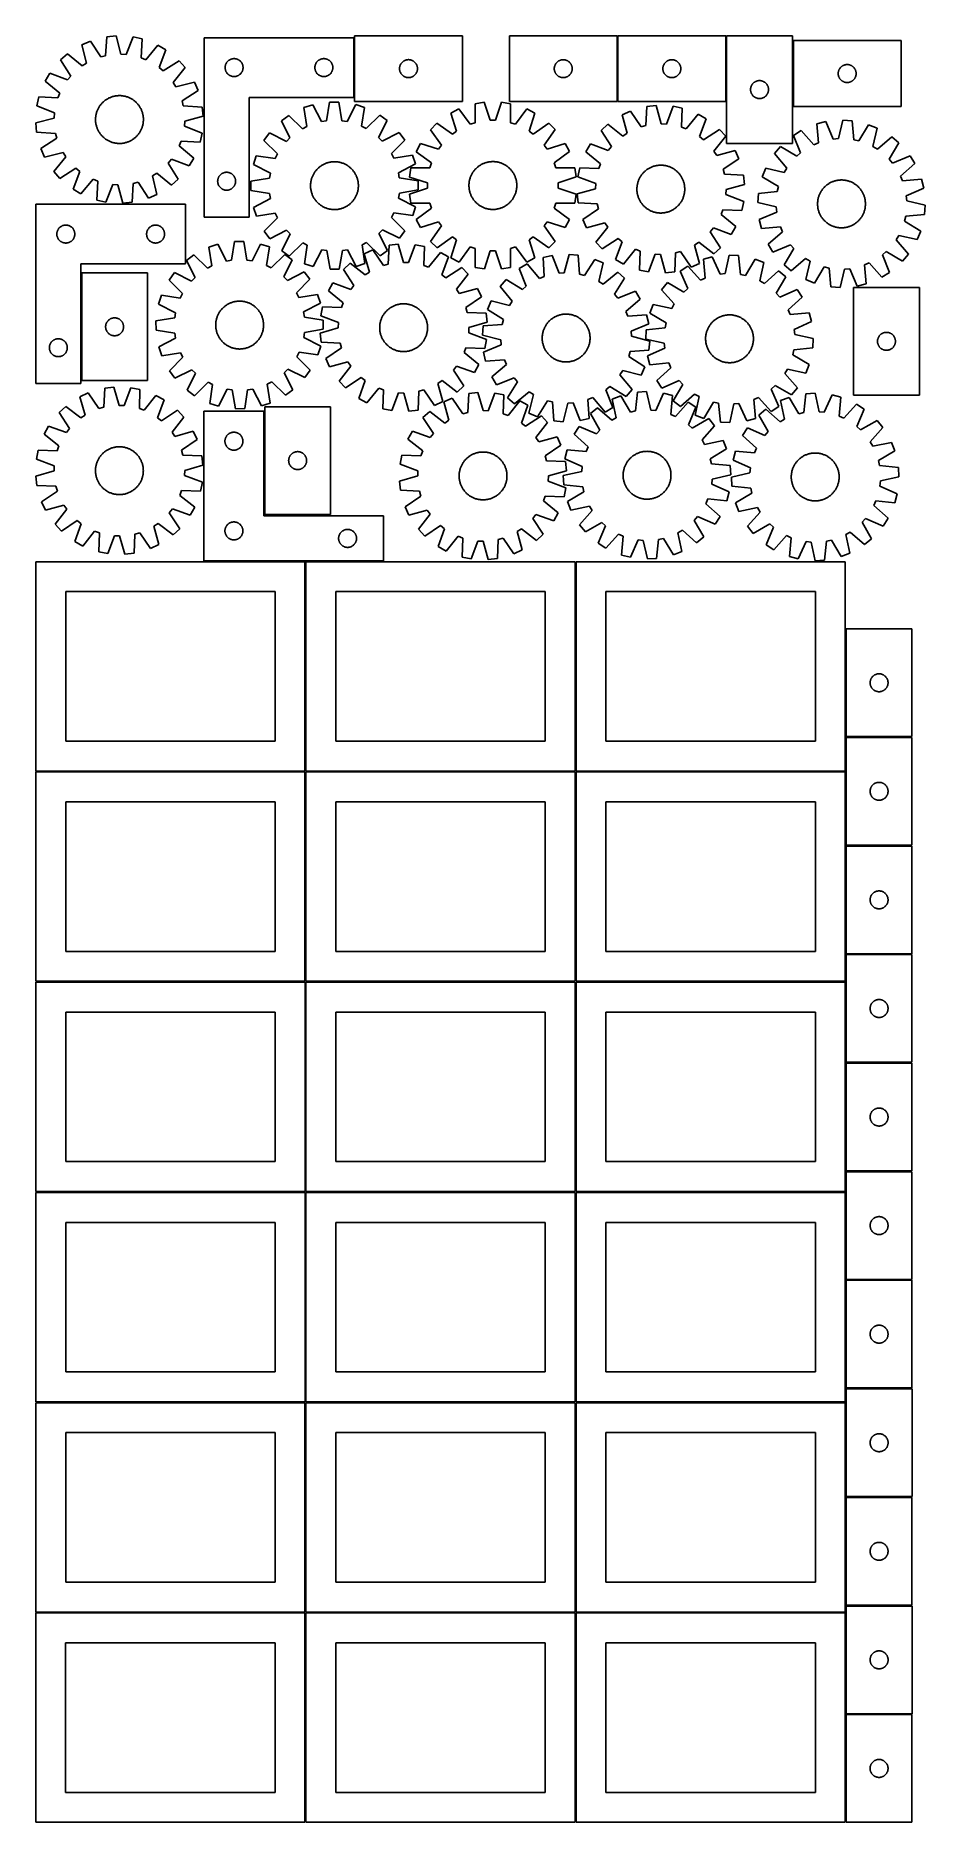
# Model space of a CAD drawing. Header units: millimetres. Extents: x 7 to 1493, y 7 to 2993.
import ezdxf

# ---------------------------------------------------------------- set-up
doc = ezdxf.new("R2010")
doc.units = ezdxf.units.MM
doc.layers.add('COMMON', color=5, linetype='CONTINUOUS', true_color=0x0000ff)
doc.layers.add('CUT', color=7, linetype='CONTINUOUS', true_color=0x000000)

msp = doc.modelspace()

# ---------------------------------------------------------------- linework, layer by layer
at = {"layer": 'COMMON'}
for p, q in [((538.801962, 2990.204369), (538.801962, 2890.204369)), ((978.9299, 2993.388458), (978.9299, 2883.388458)), ((1272.00518, 2985.263951), (1272.00518, 2875.263951)), ((82.561483, 2596.844753), (82.561483, 2416.844753)), ((388.492524, 2365.574297), (388.492524, 2193.116725)), ((457.299607, 2114.049516), (457.299607, 1764.074296)), ((587.742524, 2114.824297), (458.049608, 2114.824297)), ((908.799608, 2114.074296), (908.799608, 1764.074296)), ((1360.299609, 2001.723055), (1360.299609, 1821.723055)), ((1360.299609, 1820.223054), (1360.299609, 1764.074296)), ((1471.04961, 1820.973055), (1361.04961, 1820.973055)), ((6.549607, 1763.299515), (456.549607, 1763.299515)), ((457.299607, 1762.549515), (457.299607, 1412.574295)), ((458.049608, 1763.324295), (908.049608, 1763.324295)), ((908.799608, 1762.574295), (908.799608, 1412.574295)), ((909.549609, 1763.324295), (1359.549609, 1763.324295)), ((1360.299609, 1762.574295), (1360.299609, 1640.223054)), ((1360.299609, 1638.723053), (1360.299609, 1458.723053)), ((1361.04961, 1639.473053), (1471.04961, 1639.473053)), ((456.549607, 1411.799515), (6.574234, 1411.799515)), ((457.324235, 1061.074294), (457.324235, 1411.049514)), ((458.074235, 1411.824294), (908.049608, 1411.824294)), ((908.824235, 1411.074294), (908.824235, 1061.074294)), ((909.574236, 1411.824294), (1359.549609, 1411.824294)), ((1360.324236, 1411.074294), (1360.324236, 1277.123813)), ((1360.324236, 1275.623812), (1360.324236, 1095.623812)), ((1361.074237, 1276.373812), (1471.074237, 1276.373812)), ((1360.324236, 1094.123811), (1360.324236, 1061.074294)), ((1361.074237, 1094.873811), (1471.074237, 1094.873811)), ((6.574234, 1060.299513), (456.574234, 1060.299513)), ((457.324234, 1059.549513), (457.324234, 709.574293)), ((908.074235, 1060.324294), (458.074235, 1060.324294)), ((908.824235, 1059.574293), (908.824235, 709.574293)), ((1359.574236, 1060.324294), (909.574236, 1060.324294)), ((1360.324236, 1059.574293), (1360.324236, 914.123811)), ((1360.324236, 912.62381), (1360.324236, 732.62381)), ((1361.074237, 913.37381), (1471.074237, 913.37381)), ((1361.099121, 731.873809), (1471.074237, 731.873809)), ((6.574234, 708.799512), (456.549607, 708.799512)), ((457.299607, 708.049512), (457.299607, 358.074292)), ((458.074235, 708.824292), (908.049608, 708.824292)), ((908.799608, 708.074292), (908.799608, 358.074292)), ((909.574236, 708.824292), (1359.549609, 708.824292)), ((1360.299609, 549.574341), (1360.299609, 369.574341)), ((1361.099121, 368.82434), (1471.04961, 368.82434)), ((6.549607, 357.299511), (456.524767, 357.299511)), ((457.274767, 356.549511), (457.274767, 6.574291)), ((458.049608, 357.324291), (908.024768, 357.324291)), ((908.774768, 356.574291), (908.774768, 6.574291)), ((909.549609, 357.324291), (1359.524769, 357.324291)), ((1360.274769, 186.549511), (1360.274769, 6.574291))]:
    msp.add_line(p, q, dxfattribs=at)
at = {"layer": 'CUT'}
for p, q in [((125.495747, 2991.775399), (123.359703, 2960.082938)), ((140.811982, 2993.239464), (125.495747, 2991.775399)), ((148.91339, 2962.525592), (140.811982, 2993.239464)), ((169.296383, 2991.477453), (157.471376, 2961.996205)), ((184.31541, 2988.136885), (169.296383, 2991.477453)), ((182.529199, 2956.422784), (184.31541, 2988.136885)), ((288.051962, 2990.204369), (288.051962, 2690.204369)), ((538.051962, 2990.204369), (288.051962, 2990.204369)), ((538.051962, 2890.204369), (538.051962, 2990.204369)), ((719.551963, 2993.474639), (539.551963, 2993.474639)), ((539.551963, 2993.474639), (539.551963, 2883.474639)), ((719.551963, 2883.474639), (719.551963, 2993.474639)), ((978.1799, 2993.388458), (798.1799, 2993.388458)), ((798.1799, 2993.388458), (798.1799, 2883.388458)), ((978.1799, 2883.388458), (978.1799, 2993.388458)), ((1159.679901, 2993.388458), (979.679901, 2993.388458)), ((979.679901, 2993.388458), (979.679901, 2883.388458)), ((1159.679901, 2883.388458), (1159.679901, 2993.388458)), ((1161.25518, 2993.436794), (1161.25518, 2813.436794)), ((1271.25518, 2993.436794), (1161.25518, 2993.436794)), ((1271.25518, 2813.436794), (1271.25518, 2993.436794)), ((59.666746, 2963.206407), (48.136207, 2953.019296)), ((84.274084, 2943.120251), (59.666746, 2963.206407)), ((97.860979, 2984.649007), (83.746795, 2978.523621)), ((83.746795, 2978.523621), (91.508806, 2947.722226)), ((115.056985, 2957.941852), (97.860979, 2984.649007)), ((123.359703, 2960.082938), (115.056985, 2957.941852)), ((157.471376, 2961.996205), (148.91339, 2962.525592)), ((210.861194, 2977.658948), (190.504737, 2953.274744)), ((224.112845, 2969.840745), (210.861194, 2977.658948)), ((212.613861, 2940.230812), (224.112845, 2969.840745)), ((1452.755181, 2985.263951), (1272.755181, 2985.263951)), ((1272.755181, 2985.263951), (1272.755181, 2875.263951)), ((1452.755181, 2875.263951), (1452.755181, 2985.263951)), ((29.967999, 2931.010616), (22.149795, 2917.758965)), ((59.577932, 2919.511632), (29.967999, 2931.010616)), ((48.136207, 2953.019296), (65.036473, 2926.124022)), ((91.508806, 2947.722226), (84.274084, 2943.120251)), ((190.504737, 2953.274744), (182.529199, 2956.422784)), ((219.226251, 2934.772271), (212.613861, 2940.230812)), ((246.121525, 2951.672537), (219.226251, 2934.772271)), ((236.22248, 2915.53466), (256.308636, 2940.141998)), ((256.308636, 2940.141998), (246.121525, 2951.672537)), ((323.056935, 2940.590587), (323.096699, 2941.362001)), ((323.056935, 2939.81815), (323.056935, 2940.590587)), ((323.096699, 2939.046737), (323.056935, 2939.81815)), ((323.096699, 2941.362001), (323.176122, 2942.130344)), ((323.176122, 2938.278393), (323.096699, 2939.046737)), ((323.176122, 2942.130344), (323.294992, 2942.89358)), ((323.294992, 2937.515157), (323.176122, 2938.278393)), ((323.294992, 2942.89358), (323.452996, 2943.649685)), ((323.452996, 2936.759052), (323.294992, 2937.515157)), ((323.452996, 2943.649685), (323.649714, 2944.396653)), ((323.649714, 2936.012084), (323.452996, 2936.759052)), ((323.649714, 2944.396653), (323.884623, 2945.132504)), ((323.884623, 2935.276233), (323.649714, 2936.012084)), ((323.884623, 2945.132504), (324.157102, 2945.855287)), ((324.157102, 2934.55345), (323.884623, 2935.276233)), ((324.157102, 2945.855287), (324.466428, 2946.563084)), ((324.466428, 2933.845653), (324.157102, 2934.55345)), ((324.466428, 2946.563084), (324.81178, 2947.25402)), ((324.81178, 2933.154717), (324.466428, 2933.845653)), ((324.81178, 2947.25402), (325.192242, 2947.926261)), ((325.192242, 2932.482477), (324.81178, 2933.154717)), ((325.192242, 2947.926261), (325.606807, 2948.578024)), ((325.606807, 2931.830713), (325.192242, 2932.482477)), ((325.606807, 2948.578024), (326.054373, 2949.207583)), ((326.054373, 2931.201154), (325.606807, 2931.830713)), ((326.054373, 2949.207583), (326.533755, 2949.813266)), ((326.533755, 2930.595471), (326.054373, 2931.201154)), ((326.533755, 2949.813266), (327.043681, 2950.393469)), ((327.043681, 2930.015268), (326.533755, 2930.595471)), ((327.043681, 2950.393469), (327.582799, 2950.946651)), ((327.582799, 2929.462086), (327.043681, 2930.015268)), ((327.582799, 2950.946651), (328.14968, 2951.471348)), ((328.14968, 2928.93739), (327.582799, 2929.462086)), ((328.14968, 2951.471348), (328.74282, 2951.966166)), ((328.74282, 2928.442571), (328.14968, 2928.93739)), ((328.74282, 2951.966166), (329.360645, 2952.429794)), ((329.360645, 2927.978944), (328.74282, 2928.442571)), ((329.360645, 2952.429794), (330.001519, 2952.861002)), ((330.001519, 2927.547735), (329.360645, 2927.978944)), ((330.001519, 2952.861002), (330.663741, 2953.258647)), ((330.663741, 2927.15009), (330.001519, 2927.547735)), ((330.663741, 2953.258647), (331.345555, 2953.621675)), ((331.345555, 2953.621675), (332.045153, 2953.949122)), ((332.045153, 2953.949122), (332.76068, 2954.240121)), ((332.76068, 2954.240121), (333.490239, 2954.493899)), ((333.490239, 2954.493899), (334.231895, 2954.709784)), ((334.231895, 2954.709784), (334.983681, 2954.887204)), ((334.983681, 2954.887204), (335.743603, 2955.025687)), ((335.743603, 2955.025687), (336.509647, 2955.124867)), ((336.509647, 2955.124867), (337.27978, 2955.18448)), ((337.27978, 2955.18448), (338.051962, 2955.204369)), ((338.051962, 2955.204369), (338.824143, 2955.18448)), ((338.824143, 2955.18448), (339.594277, 2955.124867)), ((339.594277, 2955.124867), (340.36032, 2955.025687)), ((340.36032, 2955.025687), (341.120243, 2954.887204)), ((341.120243, 2954.887204), (341.872029, 2954.709784)), ((341.872029, 2954.709784), (342.613684, 2954.493899)), ((342.613684, 2954.493899), (343.343243, 2954.240121)), ((343.343243, 2954.240121), (344.05877, 2953.949122)), ((344.05877, 2953.949122), (344.758369, 2953.621675)), ((344.758369, 2953.621675), (345.440183, 2953.258647)), ((345.440183, 2953.258647), (346.102405, 2952.861002)), ((346.102405, 2927.547735), (345.440183, 2927.15009)), ((346.102405, 2952.861002), (346.743278, 2952.429794)), ((346.743278, 2927.978944), (346.102405, 2927.547735)), ((346.743278, 2952.429794), (347.361104, 2951.966166)), ((347.361104, 2928.442571), (346.743278, 2927.978944)), ((347.361104, 2951.966166), (347.954244, 2951.471348)), ((347.954244, 2928.93739), (347.361104, 2928.442571)), ((347.954244, 2951.471348), (348.521124, 2950.946651)), ((348.521124, 2929.462086), (347.954244, 2928.93739)), ((348.521124, 2950.946651), (349.060242, 2950.393469)), ((349.060242, 2930.015268), (348.521124, 2929.462086)), ((349.060242, 2950.393469), (349.570168, 2949.813266)), ((349.570168, 2930.595471), (349.060242, 2930.015268)), ((349.570168, 2949.813266), (350.04955, 2949.207583)), ((350.04955, 2931.201154), (349.570168, 2930.595471)), ((350.04955, 2949.207583), (350.497117, 2948.578024)), ((350.497117, 2931.830713), (350.04955, 2931.201154)), ((350.497117, 2948.578024), (350.911681, 2947.926261)), ((350.911681, 2932.482477), (350.497117, 2931.830713)), ((350.911681, 2947.926261), (351.292144, 2947.25402)), ((351.292144, 2933.154717), (350.911681, 2932.482477)), ((351.292144, 2947.25402), (351.637496, 2946.563084)), ((351.637496, 2933.845653), (351.292144, 2933.154717)), ((351.637496, 2946.563084), (351.946821, 2945.855287)), ((351.946821, 2934.55345), (351.637496, 2933.845653)), ((351.946821, 2945.855287), (352.2193, 2945.132504)), ((352.2193, 2935.276233), (351.946821, 2934.55345)), ((352.2193, 2945.132504), (352.45421, 2944.396653)), ((352.45421, 2936.012084), (352.2193, 2935.276233)), ((352.45421, 2944.396653), (352.650927, 2943.649685)), ((352.650927, 2936.759052), (352.45421, 2936.012084)), ((352.650927, 2943.649685), (352.808931, 2942.89358)), ((352.808931, 2937.515157), (352.650927, 2936.759052)), ((352.808931, 2942.89358), (352.927802, 2942.130344)), ((352.927802, 2938.278393), (352.808931, 2937.515157)), ((352.927802, 2942.130344), (353.007225, 2941.362001)), ((353.007225, 2939.046737), (352.927802, 2938.278393)), ((353.007225, 2941.362001), (353.046989, 2940.590587)), ((353.046989, 2939.81815), (353.007225, 2939.046737)), ((353.046989, 2940.590587), (353.046989, 2939.81815)), ((473.056935, 2940.590587), (473.096699, 2941.362001)), ((473.056935, 2939.81815), (473.056935, 2940.590587)), ((473.096699, 2939.046737), (473.056935, 2939.81815)), ((473.096699, 2941.362001), (473.176122, 2942.130344)), ((473.176122, 2938.278393), (473.096699, 2939.046737)), ((473.176122, 2942.130344), (473.294992, 2942.89358)), ((473.294992, 2937.515157), (473.176122, 2938.278393)), ((473.294992, 2942.89358), (473.452996, 2943.649685)), ((473.452996, 2936.759052), (473.294992, 2937.515157)), ((473.452996, 2943.649685), (473.649714, 2944.396653)), ((473.649714, 2936.012084), (473.452996, 2936.759052)), ((473.649714, 2944.396653), (473.884623, 2945.132504)), ((473.884623, 2935.276233), (473.649714, 2936.012084)), ((473.884623, 2945.132504), (474.157102, 2945.855287)), ((474.157102, 2934.55345), (473.884623, 2935.276233)), ((474.157102, 2945.855287), (474.466428, 2946.563084)), ((474.466428, 2933.845653), (474.157102, 2934.55345)), ((474.466428, 2946.563084), (474.81178, 2947.25402)), ((474.81178, 2933.154717), (474.466428, 2933.845653)), ((474.81178, 2947.25402), (475.192242, 2947.926261)), ((475.192242, 2932.482477), (474.81178, 2933.154717)), ((475.192242, 2947.926261), (475.606807, 2948.578024)), ((475.606807, 2931.830713), (475.192242, 2932.482477)), ((475.606807, 2948.578024), (476.054373, 2949.207583)), ((476.054373, 2931.201154), (475.606807, 2931.830713)), ((476.054373, 2949.207583), (476.533755, 2949.813266)), ((476.533755, 2930.595471), (476.054373, 2931.201154)), ((476.533755, 2949.813266), (477.043681, 2950.393469)), ((477.043681, 2930.015268), (476.533755, 2930.595471)), ((477.043681, 2950.393469), (477.582799, 2950.946651)), ((477.582799, 2929.462086), (477.043681, 2930.015268)), ((477.582799, 2950.946651), (478.14968, 2951.471348)), ((478.14968, 2928.93739), (477.582799, 2929.462086)), ((478.14968, 2951.471348), (478.74282, 2951.966166)), ((478.74282, 2928.442571), (478.14968, 2928.93739)), ((478.74282, 2951.966166), (479.360645, 2952.429794)), ((479.360645, 2927.978944), (478.74282, 2928.442571)), ((479.360645, 2952.429794), (480.001519, 2952.861002)), ((480.001519, 2927.547735), (479.360645, 2927.978944)), ((480.001519, 2952.861002), (480.663741, 2953.258647)), ((480.663741, 2927.15009), (480.001519, 2927.547735)), ((480.663741, 2953.258647), (481.345555, 2953.621675)), ((481.345555, 2953.621675), (482.045153, 2953.949122)), ((482.045153, 2953.949122), (482.76068, 2954.240121)), ((482.76068, 2954.240121), (483.490239, 2954.493899)), ((483.490239, 2954.493899), (484.231895, 2954.709784)), ((484.231895, 2954.709784), (484.983681, 2954.887204)), ((484.983681, 2954.887204), (485.743603, 2955.025687)), ((485.743603, 2955.025687), (486.509647, 2955.124867)), ((486.509647, 2955.124867), (487.27978, 2955.18448)), ((487.27978, 2955.18448), (488.051962, 2955.204369)), ((488.051962, 2955.204369), (488.824143, 2955.18448)), ((488.824143, 2955.18448), (489.594277, 2955.124867)), ((489.594277, 2955.124867), (490.36032, 2955.025687)), ((490.36032, 2955.025687), (491.120243, 2954.887204)), ((491.120243, 2954.887204), (491.872029, 2954.709784)), ((491.872029, 2954.709784), (492.613684, 2954.493899)), ((492.613684, 2954.493899), (493.343243, 2954.240121)), ((493.343243, 2954.240121), (494.05877, 2953.949122)), ((494.05877, 2953.949122), (494.758369, 2953.621675)), ((494.758369, 2953.621675), (495.440183, 2953.258647)), ((495.440183, 2953.258647), (496.102405, 2952.861002)), ((496.102405, 2927.547735), (495.440183, 2927.15009)), ((496.102405, 2952.861002), (496.743278, 2952.429794)), ((496.743278, 2927.978944), (496.102405, 2927.547735)), ((496.743278, 2952.429794), (497.361104, 2951.966166)), ((497.361104, 2928.442571), (496.743278, 2927.978944)), ((497.361104, 2951.966166), (497.954244, 2951.471348)), ((497.954244, 2928.93739), (497.361104, 2928.442571)), ((497.954244, 2951.471348), (498.521124, 2950.946651)), ((498.521124, 2929.462086), (497.954244, 2928.93739)), ((498.521124, 2950.946651), (499.060242, 2950.393469)), ((499.060242, 2930.015268), (498.521124, 2929.462086)), ((499.060242, 2950.393469), (499.570168, 2949.813266)), ((499.570168, 2930.595471), (499.060242, 2930.015268)), ((499.570168, 2949.813266), (500.04955, 2949.207583)), ((500.04955, 2931.201154), (499.570168, 2930.595471)), ((500.04955, 2949.207583), (500.497117, 2948.578024)), ((500.497117, 2931.830713), (500.04955, 2931.201154)), ((500.497117, 2948.578024), (500.911681, 2947.926261)), ((500.911681, 2932.482477), (500.497117, 2931.830713)), ((500.911681, 2947.926261), (501.292144, 2947.25402)), ((501.292144, 2933.154717), (500.911681, 2932.482477)), ((501.292144, 2947.25402), (501.637496, 2946.563084)), ((501.637496, 2933.845653), (501.292144, 2933.154717)), ((501.637496, 2946.563084), (501.946821, 2945.855287)), ((501.946821, 2934.55345), (501.637496, 2933.845653)), ((501.946821, 2945.855287), (502.2193, 2945.132504)), ((502.2193, 2935.276233), (501.946821, 2934.55345)), ((502.2193, 2945.132504), (502.45421, 2944.396653)), ((502.45421, 2936.012084), (502.2193, 2935.276233)), ((502.45421, 2944.396653), (502.650927, 2943.649685)), ((502.650927, 2936.759052), (502.45421, 2936.012084)), ((502.650927, 2943.649685), (502.808931, 2942.89358)), ((502.808931, 2937.515157), (502.650927, 2936.759052)), ((502.808931, 2942.89358), (502.927802, 2942.130344)), ((502.927802, 2938.278393), (502.808931, 2937.515157)), ((502.927802, 2942.130344), (503.007225, 2941.362001)), ((503.007225, 2939.046737), (502.927802, 2938.278393)), ((503.007225, 2941.362001), (503.046989, 2940.590587)), ((503.046989, 2939.81815), (503.007225, 2939.046737)), ((503.046989, 2940.590587), (503.046989, 2939.81815)), ((614.551963, 2938.474639), (614.571851, 2939.246821)), ((614.571851, 2937.702458), (614.551963, 2938.474639)), ((614.571851, 2939.246821), (614.631465, 2940.016954)), ((614.631465, 2936.932324), (614.571851, 2937.702458)), ((614.631465, 2940.016954), (614.730644, 2940.782998)), ((614.730644, 2936.166281), (614.631465, 2936.932324)), ((614.730644, 2940.782998), (614.869127, 2941.54292)), ((614.869127, 2935.406358), (614.730644, 2936.166281)), ((614.869127, 2941.54292), (615.046547, 2942.294706)), ((615.046547, 2934.654572), (614.869127, 2935.406358)), ((615.046547, 2942.294706), (615.262432, 2943.036362)), ((615.262432, 2933.912917), (615.046547, 2934.654572)), ((615.262432, 2943.036362), (615.51621, 2943.765921)), ((615.51621, 2933.183358), (615.262432, 2933.912917)), ((615.51621, 2943.765921), (615.807209, 2944.481448)), ((615.807209, 2932.467831), (615.51621, 2933.183358)), ((615.807209, 2944.481448), (616.134657, 2945.181046)), ((616.134657, 2931.768232), (615.807209, 2932.467831)), ((616.134657, 2945.181046), (616.497684, 2945.86286)), ((616.497684, 2931.086418), (616.134657, 2931.768232)), ((616.497684, 2945.86286), (616.895329, 2946.525082)), ((616.895329, 2930.424196), (616.497684, 2931.086418)), ((616.895329, 2946.525082), (617.326538, 2947.165956)), ((617.326538, 2929.783323), (616.895329, 2930.424196)), ((617.326538, 2947.165956), (617.790166, 2947.783781)), ((617.790166, 2929.165497), (617.326538, 2929.783323)), ((617.790166, 2947.783781), (618.284984, 2948.376921)), ((618.284984, 2928.572357), (617.790166, 2929.165497)), ((618.284984, 2948.376921), (618.80968, 2948.943802)), ((618.80968, 2928.005477), (618.284984, 2928.572357)), ((618.80968, 2948.943802), (619.362863, 2949.48292)), ((619.362863, 2927.466359), (618.80968, 2928.005477)), ((619.362863, 2949.48292), (619.943065, 2949.992846)), ((619.943065, 2926.956433), (619.362863, 2927.466359)), ((619.943065, 2949.992846), (620.548749, 2950.472228)), ((620.548749, 2950.472228), (621.178307, 2950.919794)), ((621.178307, 2950.919794), (621.830071, 2951.334359)), ((621.830071, 2951.334359), (622.502312, 2951.714821)), ((622.502312, 2951.714821), (623.193247, 2952.060173)), ((623.193247, 2952.060173), (623.901044, 2952.369499)), ((623.901044, 2952.369499), (624.623827, 2952.641978)), ((624.623827, 2952.641978), (625.359678, 2952.876887)), ((625.359678, 2952.876887), (626.106647, 2953.073605)), ((626.106647, 2953.073605), (626.862751, 2953.231609)), ((626.862751, 2953.231609), (627.625987, 2953.350479)), ((627.625987, 2953.350479), (628.394331, 2953.429902)), ((628.394331, 2953.429902), (629.165744, 2953.469666)), ((629.165744, 2953.469666), (629.938181, 2953.469666)), ((629.938181, 2953.469666), (630.709595, 2953.429902)), ((630.709595, 2953.429902), (631.477938, 2953.350479)), ((631.477938, 2953.350479), (632.241174, 2953.231609)), ((632.241174, 2953.231609), (632.997279, 2953.073605)), ((632.997279, 2953.073605), (633.744247, 2952.876887)), ((633.744247, 2952.876887), (634.480098, 2952.641978)), ((634.480098, 2952.641978), (635.202881, 2952.369499)), ((635.202881, 2952.369499), (635.910679, 2952.060173)), ((635.910679, 2952.060173), (636.601614, 2951.714821)), ((636.601614, 2951.714821), (637.273855, 2951.334359)), ((637.273855, 2951.334359), (637.925619, 2950.919794)), ((637.925619, 2950.919794), (638.555177, 2950.472228)), ((638.555177, 2950.472228), (639.16086, 2949.992846)), ((639.16086, 2949.992846), (639.741063, 2949.48292)), ((639.741063, 2927.466359), (639.16086, 2926.956433)), ((639.741063, 2949.48292), (640.294246, 2948.943802)), ((640.294246, 2928.005477), (639.741063, 2927.466359)), ((640.294246, 2948.943802), (640.818942, 2948.376921)), ((640.818942, 2928.572357), (640.294246, 2928.005477)), ((640.818942, 2948.376921), (641.31376, 2947.783781)), ((641.31376, 2929.165497), (640.818942, 2928.572357)), ((641.31376, 2947.783781), (641.777388, 2947.165956)), ((641.777388, 2929.783323), (641.31376, 2929.165497)), ((641.777388, 2947.165956), (642.208596, 2946.525082)), ((642.208596, 2930.424196), (641.777388, 2929.783323)), ((642.208596, 2946.525082), (642.606241, 2945.86286)), ((642.606241, 2931.086418), (642.208596, 2930.424196)), ((642.606241, 2945.86286), (642.969269, 2945.181046)), ((642.969269, 2931.768232), (642.606241, 2931.086418)), ((642.969269, 2945.181046), (643.296716, 2944.481448)), ((643.296716, 2932.467831), (642.969269, 2931.768232)), ((643.296716, 2944.481448), (643.587715, 2943.765921)), ((643.587715, 2933.183358), (643.296716, 2932.467831)), ((643.587715, 2943.765921), (643.841493, 2943.036362)), ((643.841493, 2933.912917), (643.587715, 2933.183358)), ((643.841493, 2943.036362), (644.057379, 2942.294706)), ((644.057379, 2934.654572), (643.841493, 2933.912917)), ((644.057379, 2942.294706), (644.234798, 2941.54292)), ((644.234798, 2935.406358), (644.057379, 2934.654572)), ((644.234798, 2941.54292), (644.373281, 2940.782998)), ((644.373281, 2936.166281), (644.234798, 2935.406358)), ((644.373281, 2940.782998), (644.472461, 2940.016954)), ((644.472461, 2936.932324), (644.373281, 2936.166281)), ((644.472461, 2940.016954), (644.532074, 2939.246821)), ((644.532074, 2937.702458), (644.472461, 2936.932324)), ((644.532074, 2939.246821), (644.551963, 2938.474639)), ((644.551963, 2938.474639), (644.532074, 2937.702458)), ((873.1799, 2938.388458), (873.199789, 2939.160639)), ((873.199789, 2937.616276), (873.1799, 2938.388458)), ((873.199789, 2939.160639), (873.259402, 2939.930773)), ((873.259402, 2936.846143), (873.199789, 2937.616276)), ((873.259402, 2939.930773), (873.358582, 2940.696816)), ((873.358582, 2936.080099), (873.259402, 2936.846143)), ((873.358582, 2940.696816), (873.497065, 2941.456739)), ((873.497065, 2935.320177), (873.358582, 2936.080099)), ((873.497065, 2941.456739), (873.674484, 2942.208524)), ((873.674484, 2934.568391), (873.497065, 2935.320177)), ((873.674484, 2942.208524), (873.89037, 2942.95018)), ((873.89037, 2933.826735), (873.674484, 2934.568391)), ((873.89037, 2942.95018), (874.144148, 2943.679739)), ((874.144148, 2933.097176), (873.89037, 2933.826735)), ((874.144148, 2943.679739), (874.435147, 2944.395266)), ((874.435147, 2932.381649), (874.144148, 2933.097176)), ((874.435147, 2944.395266), (874.762594, 2945.094864)), ((874.762594, 2931.682051), (874.435147, 2932.381649)), ((874.762594, 2945.094864), (875.125622, 2945.776679)), ((875.125622, 2931.000237), (874.762594, 2931.682051)), ((875.125622, 2945.776679), (875.523267, 2946.4389)), ((875.523267, 2930.338015), (875.125622, 2931.000237)), ((875.523267, 2946.4389), (875.954475, 2947.079774)), ((875.954475, 2929.697141), (875.523267, 2930.338015)), ((875.954475, 2947.079774), (876.418103, 2947.6976)), ((876.418103, 2929.079315), (875.954475, 2929.697141)), ((876.418103, 2947.6976), (876.912921, 2948.290739)), ((876.912921, 2928.486176), (876.418103, 2929.079315)), ((876.912921, 2948.290739), (877.437618, 2948.85762)), ((877.437618, 2927.919295), (876.912921, 2928.486176)), ((877.437618, 2948.85762), (877.9908, 2949.396738)), ((877.9908, 2927.380177), (877.437618, 2927.919295)), ((877.9908, 2949.396738), (878.571003, 2949.906664)), ((878.571003, 2926.870251), (877.9908, 2927.380177)), ((878.571003, 2949.906664), (879.176686, 2950.386046)), ((879.176686, 2950.386046), (879.806245, 2950.833613)), ((879.806245, 2950.833613), (880.458008, 2951.248177)), ((880.458008, 2951.248177), (881.130249, 2951.62864)), ((881.130249, 2951.62864), (881.821185, 2951.973992)), ((881.821185, 2951.973992), (882.528982, 2952.283317)), ((882.528982, 2952.283317), (883.251765, 2952.555796)), ((883.251765, 2952.555796), (883.987616, 2952.790706)), ((883.987616, 2952.790706), (884.734584, 2952.987423)), ((884.734584, 2952.987423), (885.490689, 2953.145427)), ((885.490689, 2953.145427), (886.253925, 2953.264298)), ((886.253925, 2953.264298), (887.022268, 2953.34372)), ((887.022268, 2953.34372), (887.793682, 2953.383485)), ((887.793682, 2953.383485), (888.566119, 2953.383485)), ((888.566119, 2953.383485), (889.337532, 2953.34372)), ((889.337532, 2953.34372), (890.105876, 2953.264298)), ((890.105876, 2953.264298), (890.869112, 2953.145427)), ((890.869112, 2953.145427), (891.625217, 2952.987423)), ((891.625217, 2952.987423), (892.372185, 2952.790706)), ((892.372185, 2952.790706), (893.108036, 2952.555796)), ((893.108036, 2952.555796), (893.830819, 2952.283317)), ((893.830819, 2952.283317), (894.538616, 2951.973992)), ((894.538616, 2951.973992), (895.229552, 2951.62864)), ((895.229552, 2951.62864), (895.901792, 2951.248177)), ((895.901792, 2951.248177), (896.553556, 2950.833613)), ((896.553556, 2950.833613), (897.183115, 2950.386046)), ((897.183115, 2950.386046), (897.788798, 2949.906664)), ((897.788798, 2949.906664), (898.369, 2949.396738)), ((898.369, 2927.380177), (897.788798, 2926.870251)), ((898.369, 2949.396738), (898.922183, 2948.85762)), ((898.922183, 2927.919295), (898.369, 2927.380177)), ((898.922183, 2948.85762), (899.446879, 2948.290739)), ((899.446879, 2928.486176), (898.922183, 2927.919295)), ((899.446879, 2948.290739), (899.941697, 2947.6976)), ((899.941697, 2929.079315), (899.446879, 2928.486176)), ((899.941697, 2947.6976), (900.405325, 2947.079774)), ((900.405325, 2929.697141), (899.941697, 2929.079315)), ((900.405325, 2947.079774), (900.836534, 2946.4389)), ((900.836534, 2930.338015), (900.405325, 2929.697141)), ((900.836534, 2946.4389), (901.234179, 2945.776679)), ((901.234179, 2931.000237), (900.836534, 2930.338015)), ((901.234179, 2945.776679), (901.597207, 2945.094864)), ((901.597207, 2931.682051), (901.234179, 2931.000237)), ((901.597207, 2945.094864), (901.924654, 2944.395266)), ((901.924654, 2932.381649), (901.597207, 2931.682051)), ((901.924654, 2944.395266), (902.215653, 2943.679739)), ((902.215653, 2933.097176), (901.924654, 2932.381649)), ((902.215653, 2943.679739), (902.469431, 2942.95018)), ((902.469431, 2933.826735), (902.215653, 2933.097176)), ((902.469431, 2942.95018), (902.685316, 2942.208524)), ((902.685316, 2934.568391), (902.469431, 2933.826735)), ((902.685316, 2942.208524), (902.862736, 2941.456739)), ((902.862736, 2935.320177), (902.685316, 2934.568391)), ((902.862736, 2941.456739), (903.001219, 2940.696816)), ((903.001219, 2936.080099), (902.862736, 2935.320177)), ((903.001219, 2940.696816), (903.100399, 2939.930773)), ((903.100399, 2936.846143), (903.001219, 2936.080099)), ((903.100399, 2939.930773), (903.160012, 2939.160639)), ((903.160012, 2937.616276), (903.100399, 2936.846143)), ((903.160012, 2939.160639), (903.1799, 2938.388458)), ((903.1799, 2938.388458), (903.160012, 2937.616276)), ((1054.679901, 2938.388458), (1054.69979, 2939.160639)), ((1054.69979, 2937.616276), (1054.679901, 2938.388458)), ((1054.69979, 2939.160639), (1054.759403, 2939.930773)), ((1054.759403, 2936.846143), (1054.69979, 2937.616276)), ((1054.759403, 2939.930773), (1054.858583, 2940.696816)), ((1054.858583, 2936.080099), (1054.759403, 2936.846143)), ((1054.858583, 2940.696816), (1054.997066, 2941.456739)), ((1054.997066, 2935.320177), (1054.858583, 2936.080099)), ((1054.997066, 2941.456739), (1055.174485, 2942.208524)), ((1055.174485, 2934.568391), (1054.997066, 2935.320177)), ((1055.174485, 2942.208524), (1055.390371, 2942.95018)), ((1055.390371, 2933.826735), (1055.174485, 2934.568391)), ((1055.390371, 2942.95018), (1055.644149, 2943.679739)), ((1055.644149, 2933.097176), (1055.390371, 2933.826735)), ((1055.644149, 2943.679739), (1055.935148, 2944.395266)), ((1055.935148, 2932.381649), (1055.644149, 2933.097176)), ((1055.935148, 2944.395266), (1056.262595, 2945.094864)), ((1056.262595, 2931.682051), (1055.935148, 2932.381649)), ((1056.262595, 2945.094864), (1056.625623, 2945.776679)), ((1056.625623, 2931.000237), (1056.262595, 2931.682051)), ((1056.625623, 2945.776679), (1057.023268, 2946.4389)), ((1057.023268, 2930.338015), (1056.625623, 2931.000237)), ((1057.023268, 2946.4389), (1057.454476, 2947.079774)), ((1057.454476, 2929.697141), (1057.023268, 2930.338015)), ((1057.454476, 2947.079774), (1057.918104, 2947.6976)), ((1057.918104, 2929.079315), (1057.454476, 2929.697141)), ((1057.918104, 2947.6976), (1058.412922, 2948.290739)), ((1058.412922, 2928.486176), (1057.918104, 2929.079315)), ((1058.412922, 2948.290739), (1058.937619, 2948.85762)), ((1058.937619, 2927.919295), (1058.412922, 2928.486176)), ((1058.937619, 2948.85762), (1059.490801, 2949.396738)), ((1059.490801, 2927.380177), (1058.937619, 2927.919295)), ((1059.490801, 2949.396738), (1060.071004, 2949.906664)), ((1060.071004, 2926.870251), (1059.490801, 2927.380177)), ((1060.071004, 2949.906664), (1060.676687, 2950.386046)), ((1060.676687, 2950.386046), (1061.306246, 2950.833613)), ((1061.306246, 2950.833613), (1061.958009, 2951.248177)), ((1061.958009, 2951.248177), (1062.63025, 2951.62864)), ((1062.63025, 2951.62864), (1063.321186, 2951.973992)), ((1063.321186, 2951.973992), (1064.028983, 2952.283317)), ((1064.028983, 2952.283317), (1064.751766, 2952.555796)), ((1064.751766, 2952.555796), (1065.487617, 2952.790706)), ((1065.487617, 2952.790706), (1066.234585, 2952.987423)), ((1066.234585, 2952.987423), (1066.99069, 2953.145427)), ((1066.99069, 2953.145427), (1067.753926, 2953.264298)), ((1067.753926, 2953.264298), (1068.522269, 2953.34372)), ((1068.522269, 2953.34372), (1069.293683, 2953.383485)), ((1069.293683, 2953.383485), (1070.06612, 2953.383485)), ((1070.06612, 2953.383485), (1070.837533, 2953.34372)), ((1070.837533, 2953.34372), (1071.605877, 2953.264298)), ((1071.605877, 2953.264298), (1072.369113, 2953.145427)), ((1072.369113, 2953.145427), (1073.125218, 2952.987423)), ((1073.125218, 2952.987423), (1073.872186, 2952.790706)), ((1073.872186, 2952.790706), (1074.608037, 2952.555796)), ((1074.608037, 2952.555796), (1075.33082, 2952.283317)), ((1075.33082, 2952.283317), (1076.038617, 2951.973992)), ((1076.038617, 2951.973992), (1076.729553, 2951.62864)), ((1076.729553, 2951.62864), (1077.401793, 2951.248177)), ((1077.401793, 2951.248177), (1078.053557, 2950.833613)), ((1078.053557, 2950.833613), (1078.683116, 2950.386046)), ((1078.683116, 2950.386046), (1079.288799, 2949.906664)), ((1079.288799, 2949.906664), (1079.869001, 2949.396738)), ((1079.869001, 2927.380177), (1079.288799, 2926.870251)), ((1079.869001, 2949.396738), (1080.422184, 2948.85762)), ((1080.422184, 2927.919295), (1079.869001, 2927.380177)), ((1080.422184, 2948.85762), (1080.94688, 2948.290739)), ((1080.94688, 2928.486176), (1080.422184, 2927.919295)), ((1080.94688, 2948.290739), (1081.441698, 2947.6976)), ((1081.441698, 2929.079315), (1080.94688, 2928.486176)), ((1081.441698, 2947.6976), (1081.905326, 2947.079774)), ((1081.905326, 2929.697141), (1081.441698, 2929.079315)), ((1081.905326, 2947.079774), (1082.336535, 2946.4389)), ((1082.336535, 2930.338015), (1081.905326, 2929.697141)), ((1082.336535, 2946.4389), (1082.73418, 2945.776679)), ((1082.73418, 2931.000237), (1082.336535, 2930.338015)), ((1082.73418, 2945.776679), (1083.097208, 2945.094864)), ((1083.097208, 2931.682051), (1082.73418, 2931.000237)), ((1083.097208, 2945.094864), (1083.424655, 2944.395266)), ((1083.424655, 2932.381649), (1083.097208, 2931.682051)), ((1083.424655, 2944.395266), (1083.715654, 2943.679739)), ((1083.715654, 2933.097176), (1083.424655, 2932.381649)), ((1083.715654, 2943.679739), (1083.969432, 2942.95018)), ((1083.969432, 2933.826735), (1083.715654, 2933.097176)), ((1083.969432, 2942.95018), (1084.185317, 2942.208524)), ((1084.185317, 2934.568391), (1083.969432, 2933.826735)), ((1084.185317, 2942.208524), (1084.362737, 2941.456739)), ((1084.362737, 2935.320177), (1084.185317, 2934.568391)), ((1084.362737, 2941.456739), (1084.50122, 2940.696816)), ((1084.50122, 2936.080099), (1084.362737, 2935.320177)), ((1084.50122, 2940.696816), (1084.6004, 2939.930773)), ((1084.6004, 2936.846143), (1084.50122, 2936.080099)), ((1084.6004, 2939.930773), (1084.660013, 2939.160639)), ((1084.660013, 2937.616276), (1084.6004, 2936.846143)), ((1084.660013, 2939.160639), (1084.679901, 2938.388458)), ((1084.679901, 2938.388458), (1084.660013, 2937.616276)), ((1347.755181, 2930.263951), (1347.775069, 2931.036132)), ((1347.775069, 2929.49177), (1347.755181, 2930.263951)), ((1347.775069, 2931.036132), (1347.834683, 2931.806266)), ((1347.834683, 2928.721636), (1347.775069, 2929.49177)), ((1347.834683, 2931.806266), (1347.933862, 2932.57231)), ((1347.933862, 2927.955592), (1347.834683, 2928.721636)), ((1347.933862, 2932.57231), (1348.072345, 2933.332232)), ((1348.072345, 2927.19567), (1347.933862, 2927.955592)), ((1348.072345, 2933.332232), (1348.249765, 2934.084018)), ((1348.249765, 2926.443884), (1348.072345, 2927.19567)), ((1348.249765, 2934.084018), (1348.46565, 2934.825673)), ((1348.46565, 2934.825673), (1348.719428, 2935.555232)), ((1348.719428, 2935.555232), (1349.010427, 2936.270759)), ((1349.010427, 2936.270759), (1349.337874, 2936.970358)), ((1349.337874, 2936.970358), (1349.700902, 2937.652172)), ((1349.700902, 2937.652172), (1350.098547, 2938.314394)), ((1350.098547, 2938.314394), (1350.529756, 2938.955267)), ((1350.529756, 2938.955267), (1350.993384, 2939.573093)), ((1350.993384, 2939.573093), (1351.488202, 2940.166233)), ((1351.488202, 2940.166233), (1352.012898, 2940.733113)), ((1352.012898, 2940.733113), (1352.566081, 2941.272231)), ((1352.566081, 2941.272231), (1353.146283, 2941.782158)), ((1353.146283, 2941.782158), (1353.751967, 2942.26154)), ((1353.751967, 2942.26154), (1354.381525, 2942.709106)), ((1354.381525, 2942.709106), (1355.033289, 2943.12367)), ((1355.033289, 2943.12367), (1355.70553, 2943.504133)), ((1355.70553, 2943.504133), (1356.396465, 2943.849485)), ((1356.396465, 2943.849485), (1357.104262, 2944.15881)), ((1357.104262, 2944.15881), (1357.827045, 2944.431289)), ((1357.827045, 2944.431289), (1358.562896, 2944.666199)), ((1358.562896, 2944.666199), (1359.309865, 2944.862916)), ((1359.309865, 2944.862916), (1360.065969, 2945.02092)), ((1360.065969, 2945.02092), (1360.829205, 2945.139791)), ((1360.829205, 2945.139791), (1361.597549, 2945.219214)), ((1361.597549, 2945.219214), (1362.368962, 2945.258978)), ((1362.368962, 2945.258978), (1363.141399, 2945.258978)), ((1363.141399, 2945.258978), (1363.912813, 2945.219214)), ((1363.912813, 2945.219214), (1364.681156, 2945.139791)), ((1364.681156, 2945.139791), (1365.444392, 2945.02092)), ((1365.444392, 2945.02092), (1366.200497, 2944.862916)), ((1366.200497, 2944.862916), (1366.947465, 2944.666199)), ((1366.947465, 2944.666199), (1367.683316, 2944.431289)), ((1367.683316, 2944.431289), (1368.406099, 2944.15881)), ((1368.406099, 2944.15881), (1369.113897, 2943.849485)), ((1369.113897, 2943.849485), (1369.804832, 2943.504133)), ((1369.804832, 2943.504133), (1370.477073, 2943.12367)), ((1370.477073, 2943.12367), (1371.128837, 2942.709106)), ((1371.128837, 2942.709106), (1371.758395, 2942.26154)), ((1371.758395, 2942.26154), (1372.364078, 2941.782158)), ((1372.364078, 2941.782158), (1372.944281, 2941.272231)), ((1372.944281, 2941.272231), (1373.497464, 2940.733113)), ((1373.497464, 2940.733113), (1374.02216, 2940.166233)), ((1374.02216, 2940.166233), (1374.516978, 2939.573093)), ((1374.516978, 2939.573093), (1374.980606, 2938.955267)), ((1374.980606, 2938.955267), (1375.411814, 2938.314394)), ((1375.411814, 2938.314394), (1375.809459, 2937.652172)), ((1375.809459, 2937.652172), (1376.172487, 2936.970358)), ((1376.172487, 2936.970358), (1376.499934, 2936.270759)), ((1376.499934, 2936.270759), (1376.790933, 2935.555232)), ((1376.790933, 2935.555232), (1377.044711, 2934.825673)), ((1377.044711, 2934.825673), (1377.260597, 2934.084018)), ((1377.260597, 2934.084018), (1377.438016, 2933.332232)), ((1377.438016, 2927.19567), (1377.260597, 2926.443884)), ((1377.438016, 2933.332232), (1377.576499, 2932.57231)), ((1377.576499, 2927.955592), (1377.438016, 2927.19567)), ((1377.576499, 2932.57231), (1377.675679, 2931.806266)), ((1377.675679, 2928.721636), (1377.576499, 2927.955592)), ((1377.675679, 2931.806266), (1377.735292, 2931.036132)), ((1377.735292, 2929.49177), (1377.675679, 2928.721636)), ((1377.735292, 2931.036132), (1377.755181, 2930.263951)), ((1377.755181, 2930.263951), (1377.735292, 2929.49177)), ((22.149795, 2917.758965), (46.534, 2897.402508)), ((46.534, 2897.402508), (43.38596, 2889.42697)), ((65.036473, 2926.124022), (59.577932, 2919.511632)), ((240.824455, 2908.299938), (236.22248, 2915.53466)), ((271.62585, 2916.061949), (240.824455, 2908.299938)), ((251.044081, 2884.751758), (277.751236, 2901.947764)), ((277.751236, 2901.947764), (271.62585, 2916.061949)), ((331.345555, 2926.787062), (330.663741, 2927.15009)), ((332.045153, 2926.459615), (331.345555, 2926.787062)), ((332.76068, 2926.168616), (332.045153, 2926.459615)), ((333.490239, 2925.914838), (332.76068, 2926.168616)), ((334.231895, 2925.698953), (333.490239, 2925.914838)), ((334.983681, 2925.521533), (334.231895, 2925.698953)), ((335.743603, 2925.38305), (334.983681, 2925.521533)), ((336.509647, 2925.28387), (335.743603, 2925.38305)), ((337.27978, 2925.224257), (336.509647, 2925.28387)), ((338.051962, 2925.204369), (337.27978, 2925.224257)), ((338.824143, 2925.224257), (338.051962, 2925.204369)), ((339.594277, 2925.28387), (338.824143, 2925.224257)), ((340.36032, 2925.38305), (339.594277, 2925.28387)), ((341.120243, 2925.521533), (340.36032, 2925.38305)), ((341.872029, 2925.698953), (341.120243, 2925.521533)), ((342.613684, 2925.914838), (341.872029, 2925.698953)), ((343.343243, 2926.168616), (342.613684, 2925.914838)), ((344.05877, 2926.459615), (343.343243, 2926.168616)), ((344.758369, 2926.787062), (344.05877, 2926.459615)), ((345.440183, 2927.15009), (344.758369, 2926.787062)), ((481.345555, 2926.787062), (480.663741, 2927.15009)), ((482.045153, 2926.459615), (481.345555, 2926.787062)), ((482.76068, 2926.168616), (482.045153, 2926.459615)), ((483.490239, 2925.914838), (482.76068, 2926.168616)), ((484.231895, 2925.698953), (483.490239, 2925.914838)), ((484.983681, 2925.521533), (484.231895, 2925.698953)), ((485.743603, 2925.38305), (484.983681, 2925.521533)), ((486.509647, 2925.28387), (485.743603, 2925.38305)), ((487.27978, 2925.224257), (486.509647, 2925.28387)), ((488.051962, 2925.204369), (487.27978, 2925.224257)), ((488.824143, 2925.224257), (488.051962, 2925.204369)), ((489.594277, 2925.28387), (488.824143, 2925.224257)), ((490.36032, 2925.38305), (489.594277, 2925.28387)), ((491.120243, 2925.521533), (490.36032, 2925.38305)), ((491.872029, 2925.698953), (491.120243, 2925.521533)), ((492.613684, 2925.914838), (491.872029, 2925.698953)), ((493.343243, 2926.168616), (492.613684, 2925.914838)), ((494.05877, 2926.459615), (493.343243, 2926.168616)), ((494.758369, 2926.787062), (494.05877, 2926.459615)), ((495.440183, 2927.15009), (494.758369, 2926.787062)), ((620.548749, 2926.477051), (619.943065, 2926.956433)), ((621.178307, 2926.029484), (620.548749, 2926.477051)), ((621.830071, 2925.61492), (621.178307, 2926.029484)), ((622.502312, 2925.234457), (621.830071, 2925.61492)), ((623.193247, 2924.889105), (622.502312, 2925.234457)), ((623.901044, 2924.57978), (623.193247, 2924.889105)), ((624.623827, 2924.307301), (623.901044, 2924.57978)), ((625.359678, 2924.072391), (624.623827, 2924.307301)), ((626.106647, 2923.875674), (625.359678, 2924.072391)), ((626.862751, 2923.71767), (626.106647, 2923.875674)), ((627.625987, 2923.598799), (626.862751, 2923.71767)), ((628.394331, 2923.519376), (627.625987, 2923.598799)), ((629.165744, 2923.479612), (628.394331, 2923.519376)), ((629.938181, 2923.479612), (629.165744, 2923.479612)), ((630.709595, 2923.519376), (629.938181, 2923.479612)), ((631.477938, 2923.598799), (630.709595, 2923.519376)), ((632.241174, 2923.71767), (631.477938, 2923.598799)), ((632.997279, 2923.875674), (632.241174, 2923.71767)), ((633.744247, 2924.072391), (632.997279, 2923.875674)), ((634.480098, 2924.307301), (633.744247, 2924.072391)), ((635.202881, 2924.57978), (634.480098, 2924.307301)), ((635.910679, 2924.889105), (635.202881, 2924.57978)), ((636.601614, 2925.234457), (635.910679, 2924.889105)), ((637.273855, 2925.61492), (636.601614, 2925.234457)), ((637.925619, 2926.029484), (637.273855, 2925.61492)), ((638.555177, 2926.477051), (637.925619, 2926.029484)), ((639.16086, 2926.956433), (638.555177, 2926.477051)), ((879.176686, 2926.390869), (878.571003, 2926.870251)), ((879.806245, 2925.943302), (879.176686, 2926.390869)), ((880.458008, 2925.528738), (879.806245, 2925.943302)), ((881.130249, 2925.148276), (880.458008, 2925.528738)), ((881.821185, 2924.802924), (881.130249, 2925.148276)), ((882.528982, 2924.493598), (881.821185, 2924.802924)), ((883.251765, 2924.221119), (882.528982, 2924.493598)), ((883.987616, 2923.986209), (883.251765, 2924.221119)), ((884.734584, 2923.789492), (883.987616, 2923.986209)), ((885.490689, 2923.631488), (884.734584, 2923.789492)), ((886.253925, 2923.512617), (885.490689, 2923.631488)), ((887.022268, 2923.433195), (886.253925, 2923.512617)), ((887.793682, 2923.393431), (887.022268, 2923.433195)), ((888.566119, 2923.393431), (887.793682, 2923.393431)), ((889.337532, 2923.433195), (888.566119, 2923.393431)), ((890.105876, 2923.512617), (889.337532, 2923.433195)), ((890.869112, 2923.631488), (890.105876, 2923.512617)), ((891.625217, 2923.789492), (890.869112, 2923.631488)), ((892.372185, 2923.986209), (891.625217, 2923.789492)), ((893.108036, 2924.221119), (892.372185, 2923.986209)), ((893.830819, 2924.493598), (893.108036, 2924.221119)), ((894.538616, 2924.802924), (893.830819, 2924.493598)), ((895.229552, 2925.148276), (894.538616, 2924.802924)), ((895.901792, 2925.528738), (895.229552, 2925.148276)), ((896.553556, 2925.943302), (895.901792, 2925.528738)), ((897.183115, 2926.390869), (896.553556, 2925.943302)), ((897.788798, 2926.870251), (897.183115, 2926.390869)), ((1060.676687, 2926.390869), (1060.071004, 2926.870251)), ((1061.306246, 2925.943302), (1060.676687, 2926.390869)), ((1061.958009, 2925.528738), (1061.306246, 2925.943302)), ((1062.63025, 2925.148276), (1061.958009, 2925.528738)), ((1063.321186, 2924.802924), (1062.63025, 2925.148276)), ((1064.028983, 2924.493598), (1063.321186, 2924.802924)), ((1064.751766, 2924.221119), (1064.028983, 2924.493598)), ((1065.487617, 2923.986209), (1064.751766, 2924.221119)), ((1066.234585, 2923.789492), (1065.487617, 2923.986209)), ((1066.99069, 2923.631488), (1066.234585, 2923.789492)), ((1067.753926, 2923.512617), (1066.99069, 2923.631488)), ((1068.522269, 2923.433195), (1067.753926, 2923.512617)), ((1069.293683, 2923.393431), (1068.522269, 2923.433195)), ((1070.06612, 2923.393431), (1069.293683, 2923.393431)), ((1070.837533, 2923.433195), (1070.06612, 2923.393431)), ((1071.605877, 2923.512617), (1070.837533, 2923.433195)), ((1072.369113, 2923.631488), (1071.605877, 2923.512617)), ((1073.125218, 2923.789492), (1072.369113, 2923.631488)), ((1073.872186, 2923.986209), (1073.125218, 2923.789492)), ((1074.608037, 2924.221119), (1073.872186, 2923.986209)), ((1075.33082, 2924.493598), (1074.608037, 2924.221119)), ((1076.038617, 2924.802924), (1075.33082, 2924.493598)), ((1076.729553, 2925.148276), (1076.038617, 2924.802924)), ((1077.401793, 2925.528738), (1076.729553, 2925.148276)), ((1078.053557, 2925.943302), (1077.401793, 2925.528738)), ((1078.683116, 2926.390869), (1078.053557, 2925.943302)), ((1079.288799, 2926.870251), (1078.683116, 2926.390869)), ((1201.260153, 2903.823012), (1201.299917, 2904.594426)), ((1201.260153, 2903.050575), (1201.260153, 2903.823012)), ((1201.299917, 2902.279162), (1201.260153, 2903.050575)), ((1201.299917, 2904.594426), (1201.37934, 2905.362769)), ((1201.37934, 2901.510818), (1201.299917, 2902.279162)), ((1201.37934, 2905.362769), (1201.49821, 2906.126005)), ((1201.49821, 2900.747582), (1201.37934, 2901.510818)), ((1201.49821, 2906.126005), (1201.656214, 2906.88211)), ((1201.656214, 2899.991478), (1201.49821, 2900.747582)), ((1201.656214, 2906.88211), (1201.852932, 2907.629078)), ((1201.852932, 2899.244509), (1201.656214, 2899.991478)), ((1201.852932, 2907.629078), (1202.087841, 2908.364929)), ((1202.087841, 2898.508658), (1201.852932, 2899.244509)), ((1202.087841, 2908.364929), (1202.36032, 2909.087712)), ((1202.36032, 2897.785875), (1202.087841, 2898.508658)), ((1202.36032, 2909.087712), (1202.669646, 2909.79551)), ((1202.669646, 2897.078078), (1202.36032, 2897.785875)), ((1202.669646, 2909.79551), (1203.014998, 2910.486445)), ((1203.014998, 2910.486445), (1203.39546, 2911.158686)), ((1203.39546, 2911.158686), (1203.810025, 2911.81045)), ((1203.810025, 2911.81045), (1204.257591, 2912.440008)), ((1204.257591, 2912.440008), (1204.736973, 2913.045691)), ((1204.736973, 2913.045691), (1205.246899, 2913.625894)), ((1205.246899, 2913.625894), (1205.786017, 2914.179077)), ((1205.786017, 2914.179077), (1206.352898, 2914.703773)), ((1206.352898, 2914.703773), (1206.946037, 2915.198591)), ((1206.946037, 2915.198591), (1207.563863, 2915.662219)), ((1207.563863, 2915.662219), (1208.204737, 2916.093427)), ((1208.204737, 2916.093427), (1208.866959, 2916.491072)), ((1208.866959, 2916.491072), (1209.548773, 2916.8541)), ((1209.548773, 2916.8541), (1210.248371, 2917.181547)), ((1210.248371, 2917.181547), (1210.963898, 2917.472546)), ((1210.963898, 2917.472546), (1211.693457, 2917.726324)), ((1211.693457, 2917.726324), (1212.435113, 2917.94221)), ((1212.435113, 2917.94221), (1213.186899, 2918.119629)), ((1213.186899, 2918.119629), (1213.946821, 2918.258112)), ((1213.946821, 2918.258112), (1214.712865, 2918.357292)), ((1214.712865, 2918.357292), (1215.482998, 2918.416905)), ((1215.482998, 2918.416905), (1216.25518, 2918.436794)), ((1216.25518, 2918.436794), (1217.027361, 2918.416905)), ((1217.027361, 2918.416905), (1217.797495, 2918.357292)), ((1217.797495, 2918.357292), (1218.563538, 2918.258112)), ((1218.563538, 2918.258112), (1219.323461, 2918.119629)), ((1219.323461, 2918.119629), (1220.075247, 2917.94221)), ((1220.075247, 2917.94221), (1220.816902, 2917.726324)), ((1220.816902, 2917.726324), (1221.546461, 2917.472546)), ((1221.546461, 2917.472546), (1222.261988, 2917.181547)), ((1222.261988, 2917.181547), (1222.961587, 2916.8541)), ((1222.961587, 2916.8541), (1223.643401, 2916.491072)), ((1223.643401, 2916.491072), (1224.305623, 2916.093427)), ((1224.305623, 2916.093427), (1224.946496, 2915.662219)), ((1224.946496, 2915.662219), (1225.564322, 2915.198591)), ((1225.564322, 2915.198591), (1226.157462, 2914.703773)), ((1226.157462, 2914.703773), (1226.724342, 2914.179077)), ((1226.724342, 2914.179077), (1227.26346, 2913.625894)), ((1227.26346, 2913.625894), (1227.773386, 2913.045691)), ((1227.773386, 2913.045691), (1228.252768, 2912.440008)), ((1228.252768, 2912.440008), (1228.700335, 2911.81045)), ((1228.700335, 2911.81045), (1229.114899, 2911.158686)), ((1229.114899, 2911.158686), (1229.495362, 2910.486445)), ((1229.495362, 2910.486445), (1229.840714, 2909.79551)), ((1229.840714, 2909.79551), (1230.150039, 2909.087712)), ((1230.150039, 2897.785875), (1229.840714, 2897.078078)), ((1230.150039, 2909.087712), (1230.422518, 2908.364929)), ((1230.422518, 2898.508658), (1230.150039, 2897.785875)), ((1230.422518, 2908.364929), (1230.657428, 2907.629078)), ((1230.657428, 2899.244509), (1230.422518, 2898.508658)), ((1230.657428, 2907.629078), (1230.854145, 2906.88211)), ((1230.854145, 2899.991478), (1230.657428, 2899.244509)), ((1230.854145, 2906.88211), (1231.012149, 2906.126005)), ((1231.012149, 2900.747582), (1230.854145, 2899.991478)), ((1231.012149, 2906.126005), (1231.13102, 2905.362769)), ((1231.13102, 2901.510818), (1231.012149, 2900.747582)), ((1231.13102, 2905.362769), (1231.210443, 2904.594426)), ((1231.210443, 2902.279162), (1231.13102, 2901.510818)), ((1231.210443, 2904.594426), (1231.250207, 2903.823012)), ((1231.250207, 2903.050575), (1231.210443, 2902.279162)), ((1231.250207, 2903.823012), (1231.250207, 2903.050575)), ((1348.46565, 2925.702228), (1348.249765, 2926.443884)), ((1348.719428, 2924.97267), (1348.46565, 2925.702228)), ((1349.010427, 2924.257142), (1348.719428, 2924.97267)), ((1349.337874, 2923.557544), (1349.010427, 2924.257142)), ((1349.700902, 2922.87573), (1349.337874, 2923.557544)), ((1350.098547, 2922.213508), (1349.700902, 2922.87573)), ((1350.529756, 2921.572634), (1350.098547, 2922.213508)), ((1350.993384, 2920.954809), (1350.529756, 2921.572634)), ((1351.488202, 2920.361669), (1350.993384, 2920.954809)), ((1352.012898, 2919.794789), (1351.488202, 2920.361669)), ((1352.566081, 2919.25567), (1352.012898, 2919.794789)), ((1353.146283, 2918.745744), (1352.566081, 2919.25567)), ((1353.751967, 2918.266362), (1353.146283, 2918.745744)), ((1354.381525, 2917.818796), (1353.751967, 2918.266362)), ((1355.033289, 2917.404231), (1354.381525, 2917.818796)), ((1355.70553, 2917.023769), (1355.033289, 2917.404231)), ((1356.396465, 2916.678417), (1355.70553, 2917.023769)), ((1357.104262, 2916.369091), (1356.396465, 2916.678417)), ((1357.827045, 2916.096612), (1357.104262, 2916.369091)), ((1358.562896, 2915.861703), (1357.827045, 2916.096612)), ((1359.309865, 2915.664985), (1358.562896, 2915.861703)), ((1360.065969, 2915.506982), (1359.309865, 2915.664985)), ((1360.829205, 2915.388111), (1360.065969, 2915.506982)), ((1361.597549, 2915.308688), (1360.829205, 2915.388111)), ((1362.368962, 2915.268924), (1361.597549, 2915.308688)), ((1363.141399, 2915.268924), (1362.368962, 2915.268924)), ((1363.912813, 2915.308688), (1363.141399, 2915.268924)), ((1364.681156, 2915.388111), (1363.912813, 2915.308688)), ((1365.444392, 2915.506982), (1364.681156, 2915.388111)), ((1366.200497, 2915.664985), (1365.444392, 2915.506982)), ((1366.947465, 2915.861703), (1366.200497, 2915.664985)), ((1367.683316, 2916.096612), (1366.947465, 2915.861703)), ((1368.406099, 2916.369091), (1367.683316, 2916.096612)), ((1369.113897, 2916.678417), (1368.406099, 2916.369091)), ((1369.804832, 2917.023769), (1369.113897, 2916.678417)), ((1370.477073, 2917.404231), (1369.804832, 2917.023769)), ((1371.128837, 2917.818796), (1370.477073, 2917.404231)), ((1371.758395, 2918.266362), (1371.128837, 2917.818796)), ((1372.364078, 2918.745744), (1371.758395, 2918.266362)), ((1372.944281, 2919.25567), (1372.364078, 2918.745744)), ((1373.497464, 2919.794789), (1372.944281, 2919.25567)), ((1374.02216, 2920.361669), (1373.497464, 2919.794789)), ((1374.516978, 2920.954809), (1374.02216, 2920.361669)), ((1374.980606, 2921.572634), (1374.516978, 2920.954809)), ((1375.411814, 2922.213508), (1374.980606, 2921.572634)), ((1375.809459, 2922.87573), (1375.411814, 2922.213508)), ((1376.172487, 2923.557544), (1375.809459, 2922.87573)), ((1376.499934, 2924.257142), (1376.172487, 2923.557544)), ((1376.790933, 2924.97267), (1376.499934, 2924.257142)), ((1377.044711, 2925.702228), (1376.790933, 2924.97267)), ((1377.260597, 2926.443884), (1377.044711, 2925.702228)), ((11.671859, 2891.213181), (8.331291, 2876.194154)), ((8.331291, 2876.194154), (37.812538, 2864.369147)), ((43.38596, 2889.42697), (11.671859, 2891.213181)), ((108.701081, 2866.567071), (109.134767, 2867.746446)), ((109.134767, 2867.746446), (109.605283, 2868.911616)), ((109.605283, 2868.911616), (110.112166, 2870.061431)), ((110.112166, 2870.061431), (110.654916, 2871.194758)), ((110.654916, 2871.194758), (111.232996, 2872.310478)), ((111.232996, 2872.310478), (111.845837, 2873.407489)), ((111.845837, 2873.407489), (112.492834, 2874.484708)), ((112.492834, 2874.484708), (113.173347, 2875.541074)), ((113.173347, 2875.541074), (113.886706, 2876.575543)), ((113.886706, 2876.575543), (114.632206, 2877.587094)), ((114.632206, 2877.587094), (115.409112, 2878.57473)), ((115.409112, 2878.57473), (116.216658, 2879.537475)), ((116.216658, 2879.537475), (117.054045, 2880.474379)), ((117.054045, 2880.474379), (117.920448, 2881.384518)), ((117.920448, 2881.384518), (118.815011, 2882.266993)), ((118.815011, 2882.266993), (119.736852, 2883.120934)), ((119.736852, 2883.120934), (120.685062, 2883.945498)), ((120.685062, 2883.945498), (121.658703, 2884.739872)), ((121.658703, 2884.739872), (122.656816, 2885.50327)), ((122.656816, 2885.50327), (123.678416, 2886.23494)), ((123.678416, 2886.23494), (124.722494, 2886.93416)), ((124.722494, 2886.93416), (125.788019, 2887.60024)), ((125.788019, 2887.60024), (126.873941, 2888.232522)), ((126.873941, 2888.232522), (127.979188, 2888.830382)), ((127.979188, 2888.830382), (129.102668, 2889.393231)), ((129.102668, 2889.393231), (130.243273, 2889.920513)), ((130.243273, 2889.920513), (131.399878, 2890.411707)), ((131.399878, 2890.411707), (132.571341, 2890.866329)), ((132.571341, 2890.866329), (133.756507, 2891.28393)), ((133.756507, 2891.28393), (134.954204, 2891.664098)), ((134.954204, 2891.664098), (136.163252, 2892.006458)), ((136.163252, 2892.006458), (137.382457, 2892.310672)), ((137.382457, 2892.310672), (138.610616, 2892.576439)), ((138.610616, 2892.576439), (139.846516, 2892.803498)), ((139.846516, 2892.803498), (141.08894, 2892.991625)), ((141.08894, 2892.991625), (142.336659, 2893.140633)), ((142.336659, 2893.140633), (143.588443, 2893.250376)), ((143.588443, 2893.250376), (144.843056, 2893.320745)), ((144.843056, 2893.320745), (146.099261, 2893.351671)), ((146.099261, 2893.351671), (147.355818, 2893.343124)), ((147.355818, 2893.343124), (148.611485, 2893.295111)), ((148.611485, 2893.295111), (149.865025, 2893.20768)), ((149.865025, 2893.20768), (151.115201, 2893.080919)), ((151.115201, 2893.080919), (152.360777, 2892.91495)), ((152.360777, 2892.91495), (153.600526, 2892.709939)), ((153.600526, 2892.709939), (154.833224, 2892.466088)), ((154.833224, 2892.466088), (156.057654, 2892.183637)), ((156.057654, 2892.183637), (157.272607, 2891.862865)), ((157.272607, 2891.862865), (158.476886, 2891.504089)), ((158.476886, 2891.504089), (159.6693, 2891.107663)), ((159.6693, 2891.107663), (160.848675, 2890.673977)), ((160.848675, 2890.673977), (162.013845, 2890.203461)), ((162.013845, 2890.203461), (163.16366, 2889.696577)), ((163.16366, 2889.696577), (164.296987, 2889.153828)), ((164.296987, 2889.153828), (165.412707, 2888.575747)), ((165.412707, 2888.575747), (166.509718, 2887.962906)), ((166.509718, 2887.962906), (167.586937, 2887.31591)), ((167.586937, 2887.31591), (168.643303, 2886.635397)), ((168.643303, 2886.635397), (169.677772, 2885.922038)), ((169.677772, 2885.922038), (170.689323, 2885.176537)), ((170.689323, 2885.176537), (171.676959, 2884.399631)), ((171.676959, 2884.399631), (172.639704, 2883.592086)), ((172.639704, 2883.592086), (173.576608, 2882.754699)), ((173.576608, 2882.754699), (174.486747, 2881.888296)), ((174.486747, 2881.888296), (175.369222, 2880.993733)), ((175.369222, 2880.993733), (176.223163, 2880.071891)), ((176.223163, 2880.071891), (177.047727, 2879.123682)), ((177.047727, 2879.123682), (177.842101, 2878.15004)), ((177.842101, 2878.15004), (178.605499, 2877.151927)), ((178.605499, 2877.151927), (179.337169, 2876.130328)), ((179.337169, 2876.130328), (180.036389, 2875.08625)), ((180.036389, 2875.08625), (180.702469, 2874.020724)), ((180.702469, 2874.020724), (181.334751, 2872.934803)), ((181.334751, 2872.934803), (181.932611, 2871.829556)), ((181.932611, 2871.829556), (182.49546, 2870.706076)), ((182.49546, 2870.706076), (183.022742, 2869.56547)), ((183.022742, 2869.56547), (183.513936, 2868.408865)), ((183.513936, 2868.408865), (183.968558, 2867.237402)), ((253.185167, 2876.449041), (251.044081, 2884.751758)), ((284.877628, 2874.312997), (253.185167, 2876.449041)), ((286.341693, 2858.996762), (284.877628, 2874.312997)), ((363.051962, 2690.204369), (363.051962, 2890.204369)), ((363.051962, 2890.204369), (538.051962, 2890.204369)), ((469.491329, 2878.019236), (454.873377, 2873.218606)), ((454.873377, 2873.218606), (459.768156, 2841.833643)), ((484.156823, 2849.84304), (469.491329, 2878.019236)), ((497.66461, 2882.572481), (492.621334, 2851.211038)), ((513.050584, 2882.620957), (497.66461, 2882.572481)), ((518.291374, 2851.291915), (513.050584, 2882.620957)), ((541.251997, 2878.245327), (526.764337, 2849.97728)), ((539.551963, 2883.474639), (719.551963, 2883.474639)), ((555.899907, 2873.536903), (541.251997, 2878.245327)), ((551.202989, 2842.12172), (555.899907, 2873.536903)), ((713.93139, 2871.049015), (700.223754, 2864.061079)), ((732.748767, 2845.458371), (713.93139, 2871.049015)), ((741.071636, 2879.873578), (740.902908, 2848.109663)), ((756.267764, 2882.283607), (741.071636, 2879.873578)), ((766.256208, 2852.130569), (756.267764, 2882.283607)), ((784.806611, 2882.289468), (774.830552, 2852.13233)), ((800.003727, 2879.88568), (784.806611, 2882.289468)), ((798.1799, 2883.388458), (978.1799, 2883.388458)), ((800.185501, 2848.121838), (800.003727, 2879.88568)), ((827.147595, 2871.072266), (808.340731, 2845.473894)), ((840.8581, 2864.08996), (827.147595, 2871.072266)), ((979.679901, 2883.388458), (1159.679901, 2883.388458)), ((1000.561405, 2867.537969), (986.547753, 2861.185954)), ((1018.185515, 2841.111363), (1000.561405, 2867.537969)), ((1028.077756, 2875.108719), (1026.452655, 2843.385954)), ((1043.368412, 2876.819386), (1028.077756, 2875.108719)), ((1051.963666, 2846.240041), (1043.368412, 2876.819386)), ((1071.877507, 2875.516577), (1060.529071, 2845.848619)), ((1086.948411, 2872.418447), (1071.877507, 2875.516577)), ((1085.673446, 2840.679681), (1086.948411, 2872.418447)), ((1203.014998, 2896.387143), (1202.669646, 2897.078078)), ((1203.39546, 2895.714902), (1203.014998, 2896.387143)), ((1203.810025, 2895.063138), (1203.39546, 2895.714902)), ((1204.257591, 2894.433579), (1203.810025, 2895.063138)), ((1204.736973, 2893.827896), (1204.257591, 2894.433579)), ((1205.246899, 2893.247694), (1204.736973, 2893.827896)), ((1205.786017, 2892.694511), (1205.246899, 2893.247694)), ((1206.352898, 2892.169815), (1205.786017, 2892.694511)), ((1206.946037, 2891.674997), (1206.352898, 2892.169815)), ((1207.563863, 2891.211369), (1206.946037, 2891.674997)), ((1208.204737, 2890.78016), (1207.563863, 2891.211369)), ((1208.866959, 2890.382515), (1208.204737, 2890.78016)), ((1209.548773, 2890.019487), (1208.866959, 2890.382515)), ((1210.248371, 2889.69204), (1209.548773, 2890.019487)), ((1210.963898, 2889.401041), (1210.248371, 2889.69204)), ((1211.693457, 2889.147263), (1210.963898, 2889.401041)), ((1212.435113, 2888.931378), (1211.693457, 2889.147263)), ((1213.186899, 2888.753958), (1212.435113, 2888.931378)), ((1213.946821, 2888.615475), (1213.186899, 2888.753958)), ((1214.712865, 2888.516296), (1213.946821, 2888.615475)), ((1215.482998, 2888.456682), (1214.712865, 2888.516296)), ((1216.25518, 2888.436794), (1215.482998, 2888.456682)), ((1217.027361, 2888.456682), (1216.25518, 2888.436794)), ((1217.797495, 2888.516296), (1217.027361, 2888.456682)), ((1218.563538, 2888.615475), (1217.797495, 2888.516296)), ((1219.323461, 2888.753958), (1218.563538, 2888.615475)), ((1220.075247, 2888.931378), (1219.323461, 2888.753958)), ((1220.816902, 2889.147263), (1220.075247, 2888.931378)), ((1221.546461, 2889.401041), (1220.816902, 2889.147263)), ((1222.261988, 2889.69204), (1221.546461, 2889.401041)), ((1222.961587, 2890.019487), (1222.261988, 2889.69204)), ((1223.643401, 2890.382515), (1222.961587, 2890.019487)), ((1224.305623, 2890.78016), (1223.643401, 2890.382515)), ((1224.946496, 2891.211369), (1224.305623, 2890.78016)), ((1225.564322, 2891.674997), (1224.946496, 2891.211369)), ((1226.157462, 2892.169815), (1225.564322, 2891.674997)), ((1226.724342, 2892.694511), (1226.157462, 2892.169815)), ((1227.26346, 2893.247694), (1226.724342, 2892.694511)), ((1227.773386, 2893.827896), (1227.26346, 2893.247694)), ((1228.252768, 2894.433579), (1227.773386, 2893.827896)), ((1228.700335, 2895.063138), (1228.252768, 2894.433579)), ((1229.114899, 2895.714902), (1228.700335, 2895.063138)), ((1229.495362, 2896.387143), (1229.114899, 2895.714902)), ((1229.840714, 2897.078078), (1229.495362, 2896.387143)), ((1272.755181, 2875.263951), (1452.755181, 2875.263951)), ((37.283151, 2855.811161), (6.56928, 2847.709753)), ((6.56928, 2847.709753), (8.033345, 2832.393518)), ((37.812538, 2864.369147), (37.283151, 2855.811161)), ((106.457073, 2852.997032), (106.46562, 2854.253589)), ((106.487999, 2851.740827), (106.457073, 2852.997032)), ((106.46562, 2854.253589), (106.513633, 2855.509256)), ((106.558368, 2850.486214), (106.487999, 2851.740827)), ((106.513633, 2855.509256), (106.601063, 2856.762796)), ((106.668111, 2849.23443), (106.558368, 2850.486214)), ((106.601063, 2856.762796), (106.727825, 2858.012972)), ((106.817119, 2847.986711), (106.668111, 2849.23443)), ((106.727825, 2858.012972), (106.893794, 2859.258548)), ((107.005245, 2846.744287), (106.817119, 2847.986711)), ((106.893794, 2859.258548), (107.098805, 2860.498297)), ((107.232304, 2845.508387), (107.005245, 2846.744287)), ((107.098805, 2860.498297), (107.342656, 2861.730995)), ((107.498072, 2844.280228), (107.232304, 2845.508387)), ((107.342656, 2861.730995), (107.625107, 2862.955425)), ((107.802286, 2843.061023), (107.498072, 2844.280228)), ((107.625107, 2862.955425), (107.945879, 2864.170378)), ((108.144646, 2841.851975), (107.802286, 2843.061023)), ((107.945879, 2864.170378), (108.304655, 2865.374657)), ((108.524814, 2840.654277), (108.144646, 2841.851975)), ((108.304655, 2865.374657), (108.701081, 2866.567071)), ((108.942415, 2839.469112), (108.524814, 2840.654277)), ((109.397037, 2838.297649), (108.942415, 2839.469112)), ((109.888231, 2837.141044), (109.397037, 2838.297649)), ((183.30569, 2837.794899), (182.798806, 2836.645083)), ((183.776206, 2838.960069), (183.30569, 2837.794899)), ((184.209892, 2840.139443), (183.776206, 2838.960069)), ((183.968558, 2867.237402), (184.386159, 2866.052237)), ((184.606318, 2841.331858), (184.209892, 2840.139443)), ((184.386159, 2866.052237), (184.766327, 2864.85454)), ((184.965094, 2842.536136), (184.606318, 2841.331858)), ((184.766327, 2864.85454), (185.108687, 2863.645492)), ((185.285866, 2843.75109), (184.965094, 2842.536136)), ((185.108687, 2863.645492), (185.412901, 2862.426287)), ((185.568317, 2844.97552), (185.285866, 2843.75109)), ((185.412901, 2862.426287), (185.678668, 2861.198128)), ((185.812168, 2846.208217), (185.568317, 2844.97552)), ((185.678668, 2861.198128), (185.905727, 2859.962227)), ((186.017179, 2847.447966), (185.812168, 2846.208217)), ((185.905727, 2859.962227), (186.093854, 2858.719804)), ((186.183148, 2848.693543), (186.017179, 2847.447966)), ((186.093854, 2858.719804), (186.242862, 2857.472085)), ((186.309909, 2849.943718), (186.183148, 2848.693543)), ((186.242862, 2857.472085), (186.352605, 2856.220301)), ((186.39734, 2851.197258), (186.309909, 2849.943718)), ((186.352605, 2856.220301), (186.422974, 2854.965687)), ((186.445353, 2852.452926), (186.39734, 2851.197258)), ((186.422974, 2854.965687), (186.4539, 2853.709482)), ((186.4539, 2853.709482), (186.445353, 2852.452926)), ((255.098434, 2842.337367), (255.627821, 2850.895353)), ((284.579682, 2830.51236), (255.098434, 2842.337367)), ((255.627821, 2850.895353), (286.341693, 2858.996762)), ((429.486025, 2860.18219), (417.067003, 2851.099324)), ((417.067003, 2851.099324), (431.420701, 2822.76302)), ((452.140662, 2837.916922), (429.486025, 2860.18219)), ((459.768156, 2841.833643), (452.140662, 2837.916922)), ((492.621334, 2851.211038), (484.156823, 2849.84304)), ((526.764337, 2849.97728), (518.291374, 2851.291915)), ((558.855011, 2838.253139), (551.202989, 2842.12172)), ((581.368901, 2860.660716), (558.855011, 2838.253139)), ((579.670048, 2823.230098), (593.844909, 2851.656285)), ((593.844909, 2851.656285), (581.368901, 2860.660716)), ((677.138787, 2847.281624), (666.261441, 2836.39981)), ((702.943119, 2828.758364), (677.138787, 2847.281624)), ((700.223754, 2864.061079), (709.878874, 2833.799662)), ((740.902908, 2848.109663), (732.748767, 2845.458371)), ((774.830552, 2852.13233), (766.256208, 2852.130569)), ((808.340731, 2845.473894), (800.185501, 2848.121838)), ((831.21541, 2833.82458), (840.8581, 2864.08996)), ((863.949957, 2847.319989), (838.153235, 2828.786131)), ((874.831772, 2836.442642), (863.949957, 2847.319989)), ((962.717638, 2845.482723), (951.352743, 2835.111142)), ((987.645433, 2825.795677), (962.717638, 2845.482723)), ((986.547753, 2861.185954), (994.805063, 2830.513629)), ((1026.452655, 2843.385954), (1018.185515, 2841.111363)), ((1060.529071, 2845.848619), (1051.963666, 2846.240041)), ((1093.698674, 2837.660561), (1085.673446, 2840.679681)), ((1113.659582, 2862.369607), (1093.698674, 2837.660561)), ((1127.035487, 2854.765944), (1113.659582, 2862.369607)), ((1116.015106, 2824.97457), (1127.035487, 2854.765944)), ((1327.05678, 2849.8503), (1312.123842, 2846.143829)), ((1312.123842, 2846.143829), (1314.684263, 2814.482828)), ((1339.598455, 2820.666724), (1327.05678, 2849.8503)), ((1355.489636, 2852.30763), (1348.140954, 2821.405015)), ((1370.837066, 2851.218162), (1355.489636, 2852.30763)), ((1373.746687, 2819.587341), (1370.837066, 2851.218162)), ((1398.637677, 2844.768986), (1382.099232, 2817.649721)), ((1412.897286, 2838.990224), (1398.637677, 2844.768986)), ((1405.890039, 2808.008403), (1412.897286, 2838.990224)), ((8.033345, 2832.393518), (39.725805, 2830.257474)), ((41.866892, 2821.954756), (15.159737, 2804.75875)), ((39.725805, 2830.257474), (41.866892, 2821.954756)), ((110.415513, 2836.000439), (109.888231, 2837.141044)), ((110.978362, 2834.876959), (110.415513, 2836.000439)), ((111.576222, 2833.771712), (110.978362, 2834.876959)), ((112.208504, 2832.68579), (111.576222, 2833.771712)), ((112.874584, 2831.620265), (112.208504, 2832.68579)), ((113.573804, 2830.576187), (112.874584, 2831.620265)), ((114.305474, 2829.554587), (113.573804, 2830.576187)), ((115.068872, 2828.556474), (114.305474, 2829.554587)), ((115.863245, 2827.582833), (115.068872, 2828.556474)), ((116.687809, 2826.634623), (115.863245, 2827.582833)), ((117.54175, 2825.712782), (116.687809, 2826.634623)), ((118.424226, 2824.818219), (117.54175, 2825.712782)), ((119.334365, 2823.951816), (118.424226, 2824.818219)), ((120.271269, 2823.114428), (119.334365, 2823.951816)), ((121.234014, 2822.306883), (120.271269, 2823.114428)), ((122.22165, 2821.529977), (121.234014, 2822.306883)), ((123.233201, 2820.784477), (122.22165, 2821.529977)), ((124.26767, 2820.071118), (123.233201, 2820.784477)), ((125.324035, 2819.390605), (124.26767, 2820.071118)), ((126.401255, 2818.743608), (125.324035, 2819.390605)), ((127.498266, 2818.130767), (126.401255, 2818.743608)), ((128.613985, 2817.552687), (127.498266, 2818.130767)), ((129.747312, 2817.009937), (128.613985, 2817.552687)), ((130.897128, 2816.503054), (129.747312, 2817.009937)), ((132.062298, 2816.032538), (130.897128, 2816.503054)), ((133.241672, 2815.598852), (132.062298, 2816.032538)), ((134.434087, 2815.202426), (133.241672, 2815.598852)), ((135.638365, 2814.84365), (134.434087, 2815.202426)), ((136.853319, 2814.522878), (135.638365, 2814.84365)), ((138.077749, 2814.240427), (136.853319, 2814.522878)), ((139.310446, 2813.996576), (138.077749, 2814.240427)), ((140.550195, 2813.791565), (139.310446, 2813.996576)), ((141.795772, 2813.625596), (140.550195, 2813.791565)), ((143.045947, 2813.498834), (141.795772, 2813.625596)), ((144.299487, 2813.411404), (143.045947, 2813.498834)), ((145.555155, 2813.363391), (144.299487, 2813.411404)), ((146.811711, 2813.354844), (145.555155, 2813.363391)), ((148.067916, 2813.38577), (146.811711, 2813.354844)), ((149.32253, 2813.456139), (148.067916, 2813.38577)), ((150.574314, 2813.565882), (149.32253, 2813.456139)), ((151.822033, 2813.71489), (150.574314, 2813.565882)), ((153.064456, 2813.903016), (151.822033, 2813.71489)), ((154.300357, 2814.130075), (153.064456, 2813.903016)), ((155.528516, 2814.395843), (154.300357, 2814.130075)), ((156.747721, 2814.700057), (155.528516, 2814.395843)), ((157.956769, 2815.042417), (156.747721, 2814.700057)), ((159.154466, 2815.422585), (157.956769, 2815.042417)), ((160.339631, 2815.840186), (159.154466, 2815.422585)), ((161.511094, 2816.294808), (160.339631, 2815.840186)), ((162.667699, 2816.786002), (161.511094, 2816.294808)), ((163.808305, 2817.313284), (162.667699, 2816.786002)), ((164.931785, 2817.876133), (163.808305, 2817.313284)), ((166.037032, 2818.473993), (164.931785, 2817.876133)), ((167.122953, 2819.106275), (166.037032, 2818.473993)), ((168.188479, 2819.772355), (167.122953, 2819.106275)), ((169.232557, 2820.471575), (168.188479, 2819.772355)), ((170.254156, 2821.203245), (169.232557, 2820.471575)), ((171.252269, 2821.966643), (170.254156, 2821.203245)), ((172.225911, 2822.761016), (171.252269, 2821.966643)), ((173.17412, 2823.58558), (172.225911, 2822.761016)), ((174.095962, 2824.439521), (173.17412, 2823.58558)), ((174.990525, 2825.321997), (174.095962, 2824.439521)), ((175.856928, 2826.232136), (174.990525, 2825.321997)), ((176.694315, 2827.16904), (175.856928, 2826.232136)), ((177.50186, 2828.131785), (176.694315, 2827.16904)), ((178.278766, 2829.11942), (177.50186, 2828.131785)), ((179.024267, 2830.130972), (178.278766, 2829.11942)), ((179.737626, 2831.165441), (179.024267, 2830.130972)), ((180.418139, 2832.221806), (179.737626, 2831.165441)), ((181.065135, 2833.299026), (180.418139, 2832.221806)), ((181.677976, 2834.396037), (181.065135, 2833.299026)), ((182.256057, 2835.511756), (181.677976, 2834.396037)), ((182.798806, 2836.645083), (182.256057, 2835.511756)), ((246.376973, 2809.304006), (249.525013, 2817.279545)), ((270.761177, 2788.94755), (246.376973, 2809.304006)), ((249.525013, 2817.279545), (281.239114, 2815.493334)), ((281.239114, 2815.493334), (284.579682, 2830.51236)), ((396.95067, 2830.855832), (387.946239, 2818.379825)), ((387.946239, 2818.379825), (410.353816, 2795.865935)), ((425.376857, 2816.680972), (396.95067, 2830.855832)), ((431.420701, 2822.76302), (425.376857, 2816.680972)), ((585.752097, 2817.186254), (579.670048, 2823.230098)), ((614.0884, 2831.539951), (585.752097, 2817.186254)), ((600.905998, 2796.466293), (623.171267, 2819.12093)), ((623.171267, 2819.12093), (614.0884, 2831.539951)), ((649.491469, 2813.307953), (642.509163, 2799.597447)), ((679.75685, 2803.665263), (649.491469, 2813.307953)), ((666.261441, 2836.39981), (684.795298, 2810.603087)), ((684.795298, 2810.603087), (679.75685, 2803.665263)), ((709.878874, 2833.799662), (702.943119, 2828.758364)), ((838.153235, 2828.786131), (831.21541, 2833.82458)), ((856.308512, 2810.63831), (874.831772, 2836.442642)), ((861.349809, 2803.702555), (856.308512, 2810.63831)), ((891.611227, 2813.357675), (861.349809, 2803.702555)), ((898.599163, 2799.650039), (891.611227, 2813.357675)), ((933.541522, 2812.812571), (925.93786, 2799.436665)), ((963.332896, 2801.79219), (933.541522, 2812.812571)), ((951.352743, 2835.111142), (968.684182, 2808.491676)), ((968.684182, 2808.491676), (963.332896, 2801.79219)), ((994.805063, 2830.513629), (987.645433, 2825.795677)), ((1122.714592, 2819.623285), (1116.015106, 2824.97457)), ((1149.334058, 2836.954723), (1122.714592, 2819.623285)), ((1140.018593, 2800.662033), (1159.70564, 2825.589828)), ((1159.70564, 2825.589828), (1149.334058, 2836.954723)), ((1161.25518, 2813.436794), (1271.25518, 2813.436794)), ((1251.226958, 2808.180503), (1241.324567, 2796.404544)), ((1278.527062, 2791.942305), (1251.226958, 2808.180503)), ((1285.841945, 2835.020533), (1272.78524, 2826.880938)), ((1272.78524, 2826.880938), (1285.004133, 2797.560751)), ((1306.788008, 2811.140893), (1285.841945, 2835.020533)), ((1314.684263, 2814.482828), (1306.788008, 2811.140893)), ((1348.140954, 2821.405015), (1339.598455, 2820.666724)), ((1382.099232, 2817.649721), (1373.746687, 2819.587341)), ((1413.235023, 2803.584538), (1405.890039, 2808.008403)), ((1437.344333, 2824.265832), (1413.235023, 2803.584538)), ((1432.882094, 2787.063336), (1449.120291, 2814.363441)), ((1449.120291, 2814.363441), (1437.344333, 2824.265832)), ((15.159737, 2804.75875), (21.285122, 2790.644566)), ((21.285122, 2790.644566), (52.086517, 2798.406577)), ((56.688492, 2791.171855), (36.602337, 2766.564517)), ((52.086517, 2798.406577), (56.688492, 2791.171855)), ((227.8745, 2780.582493), (233.333041, 2787.194883)), ((244.774766, 2753.687218), (227.8745, 2780.582493)), ((233.333041, 2787.194883), (262.942974, 2775.695899)), ((262.942974, 2775.695899), (270.761177, 2788.94755)), ((375.070052, 2792.910831), (370.361628, 2778.26292)), ((370.361628, 2778.26292), (398.629674, 2763.775261)), ((406.485235, 2788.213912), (375.070052, 2792.910831)), ((410.353816, 2795.865935), (406.485235, 2788.213912)), ((486.143307, 2777.647028), (487.247296, 2778.247207)), ((487.247296, 2778.247207), (488.369593, 2778.812412)), ((488.369593, 2778.812412), (489.509089, 2779.342087)), ((489.509089, 2779.342087), (490.664661, 2779.835707)), ((490.664661, 2779.835707), (491.835167, 2780.292787)), ((491.835167, 2780.292787), (493.019453, 2780.712875)), ((493.019453, 2780.712875), (494.21635, 2781.095556)), ((494.21635, 2781.095556), (495.424676, 2781.440453)), ((495.424676, 2781.440453), (496.64324, 2781.747225)), ((496.64324, 2781.747225), (497.870839, 2782.015569)), ((497.870839, 2782.015569), (499.10626, 2782.245222)), ((499.10626, 2782.245222), (500.348286, 2782.435956)), ((500.348286, 2782.435956), (501.59569, 2782.587582)), ((501.59569, 2782.587582), (502.847241, 2782.699952)), ((502.847241, 2782.699952), (504.101704, 2782.772954)), ((504.101704, 2782.772954), (505.357841, 2782.806517)), ((505.357841, 2782.806517), (506.614412, 2782.800607)), ((506.614412, 2782.800607), (507.870178, 2782.75523)), ((507.870178, 2782.75523), (509.123899, 2782.670431)), ((509.123899, 2782.670431), (510.374337, 2782.546293)), ((510.374337, 2782.546293), (511.62026, 2782.382939)), ((511.62026, 2782.382939), (512.860436, 2782.180531)), ((512.860436, 2782.180531), (514.093643, 2781.939267)), ((514.093643, 2781.939267), (515.318663, 2781.659387)), ((515.318663, 2781.659387), (516.534287, 2781.341166)), ((516.534287, 2781.341166), (517.739316, 2780.984918)), ((517.739316, 2780.984918), (518.93256, 2780.590995)), ((518.93256, 2780.590995), (520.112842, 2780.159786)), ((520.112842, 2780.159786), (521.278997, 2779.691716)), ((521.278997, 2779.691716), (522.429874, 2779.187247)), ((522.429874, 2779.187247), (523.564337, 2778.646877)), ((523.564337, 2778.646877), (524.681268, 2778.07114)), ((524.681268, 2778.07114), (525.779562, 2777.460603)), ((604.82272, 2788.838799), (600.905998, 2796.466293)), ((636.207683, 2793.733577), (604.82272, 2788.838799)), ((612.832117, 2764.450132), (641.008313, 2779.115626)), ((641.008313, 2779.115626), (636.207683, 2793.733577)), ((642.509163, 2799.597447), (668.107535, 2780.790583)), ((668.107535, 2780.790583), (665.459592, 2772.635354)), ((749.927315, 2777.280104), (751.013772, 2777.911467)), ((751.013772, 2777.911467), (752.119524, 2778.508391)), ((752.119524, 2778.508391), (753.24348, 2779.070289)), ((753.24348, 2779.070289), (754.384532, 2779.596605)), ((754.384532, 2779.596605), (755.541552, 2780.08682)), ((755.541552, 2780.08682), (756.7134, 2780.54045)), ((756.7134, 2780.54045), (757.898918, 2780.957048)), ((757.898918, 2780.957048), (759.096936, 2781.336202)), ((759.096936, 2781.336202), (760.306273, 2781.677539)), ((760.306273, 2781.677539), (761.525735, 2781.980721)), ((761.525735, 2781.980721), (762.754119, 2782.245449)), ((762.754119, 2782.245449), (763.990212, 2782.471462)), ((763.990212, 2782.471462), (765.232794, 2782.658536)), ((765.232794, 2782.658536), (766.480638, 2782.806488)), ((766.480638, 2782.806488), (767.732515, 2782.915172)), ((767.732515, 2782.915172), (768.987188, 2782.984479)), ((768.987188, 2782.984479), (770.243418, 2783.014342)), ((770.243418, 2783.014342), (771.499967, 2783.004731)), ((771.499967, 2783.004731), (772.755593, 2782.955655)), ((772.755593, 2782.955655), (774.009059, 2782.867164)), ((774.009059, 2782.867164), (775.259127, 2782.739344)), ((775.259127, 2782.739344), (776.504562, 2782.572321)), ((776.504562, 2782.572321), (777.744137, 2782.366261)), ((777.744137, 2782.366261), (778.976628, 2782.121366)), ((778.976628, 2782.121366), (780.200818, 2781.837879)), ((780.200818, 2781.837879), (781.4155, 2781.516079)), ((781.4155, 2781.516079), (782.619474, 2781.156284)), ((782.619474, 2781.156284), (783.811553, 2780.758848)), ((783.811553, 2780.758848), (784.99056, 2780.324165)), ((784.99056, 2780.324165), (786.155331, 2779.852662)), ((786.155331, 2779.852662), (787.304718, 2779.344806)), ((787.304718, 2779.344806), (788.437585, 2778.801097)), ((788.437585, 2778.801097), (789.552814, 2778.222073)), ((789.552814, 2778.222073), (790.649306, 2777.608304)), ((873.008518, 2780.832662), (898.599163, 2799.650039)), ((875.659811, 2772.678521), (873.008518, 2780.832662)), ((925.93786, 2799.436665), (950.646905, 2779.475758)), ((950.646905, 2779.475758), (947.627785, 2771.45053)), ((1144.736545, 2793.502403), (1140.018593, 2800.662033)), ((1175.408871, 2801.759714), (1144.736545, 2793.502403)), ((1155.334279, 2770.121951), (1181.760885, 2787.746061)), ((1181.760885, 2787.746061), (1175.408871, 2801.759714)), ((1241.324567, 2796.404544), (1262.005861, 2772.295234)), ((1285.004133, 2797.560751), (1278.527062, 2791.942305)), ((1438.500539, 2780.586266), (1432.882094, 2787.063336)), ((1467.820727, 2792.805159), (1438.500539, 2780.586266)), ((1452.080682, 2758.802391), (1475.960322, 2779.748454)), ((1475.960322, 2779.748454), (1467.820727, 2792.805159)), ((36.602337, 2766.564517), (46.789447, 2755.033978)), ((46.789447, 2755.033978), (73.684722, 2771.934244)), ((80.297112, 2766.475703), (68.798128, 2736.86577)), ((73.684722, 2771.934244), (80.297112, 2766.475703)), ((82.049779, 2729.047566), (102.406235, 2753.431771)), ((102.406235, 2753.431771), (110.381774, 2750.283731)), ((110.381774, 2750.283731), (108.595563, 2718.56963)), ((169.55127, 2746.623576), (177.853987, 2748.764663)), ((177.853987, 2748.764663), (195.049993, 2722.057508)), ((201.402167, 2758.984288), (208.636889, 2763.586263)), ((209.164178, 2728.182893), (201.402167, 2758.984288)), ((208.636889, 2763.586263), (233.244227, 2743.500108)), ((233.244227, 2743.500108), (244.774766, 2753.687218)), ((310.556935, 2750.590587), (310.596699, 2751.362001)), ((310.556935, 2749.81815), (310.556935, 2750.590587)), ((310.596699, 2749.046737), (310.556935, 2749.81815)), ((310.596699, 2751.362001), (310.676122, 2752.130344)), ((310.676122, 2748.278393), (310.596699, 2749.046737)), ((310.676122, 2752.130344), (310.794992, 2752.89358)), ((310.794992, 2747.515157), (310.676122, 2748.278393)), ((310.794992, 2752.89358), (310.952996, 2753.649685)), ((310.952996, 2753.649685), (311.149714, 2754.396653)), ((311.149714, 2754.396653), (311.384623, 2755.132504)), ((311.384623, 2755.132504), (311.657102, 2755.855287)), ((311.657102, 2755.855287), (311.966428, 2756.563084)), ((311.966428, 2756.563084), (312.31178, 2757.25402)), ((312.31178, 2757.25402), (312.692242, 2757.926261)), ((312.692242, 2757.926261), (313.106807, 2758.578024)), ((313.106807, 2758.578024), (313.554373, 2759.207583)), ((313.554373, 2759.207583), (314.033755, 2759.813266)), ((314.033755, 2759.813266), (314.543681, 2760.393469)), ((314.543681, 2760.393469), (315.082799, 2760.946651)), ((315.082799, 2760.946651), (315.64968, 2761.471348)), ((315.64968, 2761.471348), (316.24282, 2761.966166)), ((316.24282, 2761.966166), (316.860645, 2762.429794)), ((316.860645, 2762.429794), (317.501519, 2762.861002)), ((317.501519, 2762.861002), (318.163741, 2763.258647)), ((318.163741, 2763.258647), (318.845555, 2763.621675)), ((318.845555, 2763.621675), (319.545153, 2763.949122)), ((319.545153, 2763.949122), (320.26068, 2764.240121)), ((320.26068, 2764.240121), (320.990239, 2764.493899)), ((320.990239, 2764.493899), (321.731895, 2764.709784)), ((321.731895, 2764.709784), (322.483681, 2764.887204)), ((322.483681, 2764.887204), (323.243603, 2765.025687)), ((323.243603, 2765.025687), (324.009647, 2765.124867)), ((324.009647, 2765.124867), (324.77978, 2765.18448)), ((324.77978, 2765.18448), (325.551962, 2765.204369)), ((325.551962, 2765.204369), (326.324143, 2765.18448)), ((326.324143, 2765.18448), (327.094277, 2765.124867)), ((327.094277, 2765.124867), (327.86032, 2765.025687)), ((327.86032, 2765.025687), (328.620243, 2764.887204)), ((328.620243, 2764.887204), (329.372029, 2764.709784)), ((329.372029, 2764.709784), (330.113684, 2764.493899)), ((330.113684, 2764.493899), (330.843243, 2764.240121)), ((330.843243, 2764.240121), (331.55877, 2763.949122)), ((331.55877, 2763.949122), (332.258369, 2763.621675)), ((332.258369, 2763.621675), (332.940183, 2763.258647)), ((332.940183, 2763.258647), (333.602405, 2762.861002)), ((333.602405, 2762.861002), (334.243278, 2762.429794)), ((334.243278, 2762.429794), (334.861104, 2761.966166)), ((334.861104, 2761.966166), (335.454244, 2761.471348)), ((335.454244, 2761.471348), (336.021124, 2760.946651)), ((336.021124, 2760.946651), (336.560242, 2760.393469)), ((336.560242, 2760.393469), (337.070168, 2759.813266)), ((337.070168, 2759.813266), (337.54955, 2759.207583)), ((337.54955, 2759.207583), (337.997117, 2758.578024)), ((337.997117, 2758.578024), (338.411681, 2757.926261)), ((338.411681, 2757.926261), (338.792144, 2757.25402)), ((338.792144, 2757.25402), (339.137496, 2756.563084)), ((339.137496, 2756.563084), (339.446821, 2755.855287)), ((339.446821, 2755.855287), (339.7193, 2755.132504)), ((339.7193, 2755.132504), (339.95421, 2754.396653)), ((339.95421, 2754.396653), (340.150927, 2753.649685)), ((340.150927, 2753.649685), (340.308931, 2752.89358)), ((340.308931, 2752.89358), (340.427802, 2752.130344)), ((340.427802, 2748.278393), (340.308931, 2747.515157)), ((340.427802, 2752.130344), (340.507225, 2751.362001)), ((340.507225, 2749.046737), (340.427802, 2748.278393)), ((340.507225, 2751.362001), (340.546989, 2750.590587)), ((340.546989, 2749.81815), (340.507225, 2749.046737)), ((340.546989, 2750.590587), (340.546989, 2749.81815)), ((397.31504, 2755.302298), (365.985998, 2750.061507)), ((365.985998, 2750.061507), (366.034473, 2734.675533)), ((398.629674, 2763.775261), (397.31504, 2755.302298)), ((466.060662, 2747.385261), (466.224016, 2748.631183)), ((466.224016, 2748.631183), (466.426424, 2749.87136)), ((466.426424, 2749.87136), (466.667688, 2751.104566)), ((466.667688, 2751.104566), (466.947568, 2752.329586)), ((466.947568, 2752.329586), (467.265789, 2753.54521)), ((467.265789, 2753.54521), (467.622037, 2754.750239)), ((467.622037, 2754.750239), (468.01596, 2755.943483)), ((468.01596, 2755.943483), (468.447169, 2757.123765)), ((468.447169, 2757.123765), (468.915239, 2758.28992)), ((468.915239, 2758.28992), (469.419708, 2759.440797)), ((469.419708, 2759.440797), (469.960077, 2760.575261)), ((469.960077, 2760.575261), (470.535815, 2761.692191)), ((470.535815, 2761.692191), (471.146352, 2762.790486)), ((471.146352, 2762.790486), (471.791086, 2763.869061)), ((471.791086, 2763.869061), (472.469381, 2764.926853)), ((472.469381, 2764.926853), (473.180567, 2765.962817)), ((473.180567, 2765.962817), (473.923943, 2766.97593)), ((473.923943, 2766.97593), (474.698774, 2767.965194)), ((474.698774, 2767.965194), (475.504297, 2768.929632)), ((475.504297, 2768.929632), (476.339716, 2769.868292)), ((476.339716, 2769.868292), (477.204206, 2770.780247)), ((477.204206, 2770.780247), (478.096916, 2771.664598)), ((478.096916, 2771.664598), (479.016963, 2772.520472)), ((479.016963, 2772.520472), (479.963439, 2773.347025)), ((479.963439, 2773.347025), (480.935411, 2774.143439)), ((480.935411, 2774.143439), (481.93192, 2774.908931)), ((481.93192, 2774.908931), (482.951982, 2775.642744)), ((482.951982, 2775.642744), (483.99459, 2776.344154)), ((483.99459, 2776.344154), (485.058715, 2777.012468)), ((485.058715, 2777.012468), (486.143307, 2777.647028)), ((525.779562, 2777.460603), (526.858138, 2776.815869)), ((526.858138, 2776.815869), (527.915929, 2776.137574)), ((527.915929, 2776.137574), (528.951893, 2775.426388)), ((528.951893, 2775.426388), (529.965007, 2774.683012)), ((529.965007, 2774.683012), (530.954271, 2773.908181)), ((530.954271, 2773.908181), (531.918708, 2773.102658)), ((531.918708, 2773.102658), (532.857368, 2772.267239)), ((532.857368, 2772.267239), (533.769324, 2771.402748)), ((533.769324, 2771.402748), (534.653675, 2770.510039)), ((534.653675, 2770.510039), (535.509549, 2769.589992)), ((535.509549, 2769.589992), (536.336101, 2768.643515)), ((536.336101, 2768.643515), (537.132516, 2767.671543)), ((537.132516, 2767.671543), (537.898008, 2766.675035)), ((537.898008, 2766.675035), (538.63182, 2765.654973)), ((538.63182, 2765.654973), (539.33323, 2764.612365)), ((539.33323, 2764.612365), (540.001545, 2763.54824)), ((540.001545, 2763.54824), (540.636105, 2762.463647)), ((540.636105, 2762.463647), (541.236283, 2761.359658)), ((541.236283, 2761.359658), (541.801489, 2760.237362)), ((541.801489, 2760.237362), (542.331163, 2759.097865)), ((542.331163, 2759.097865), (542.824784, 2757.942294)), ((542.824784, 2757.942294), (543.281864, 2756.771788)), ((543.281864, 2756.771788), (543.701951, 2755.587502)), ((543.701951, 2755.587502), (544.084632, 2754.390605)), ((544.084632, 2754.390605), (544.429529, 2753.182278)), ((544.429529, 2753.182278), (544.736301, 2751.963714)), ((544.736301, 2751.963714), (545.004646, 2750.736116)), ((545.004646, 2750.736116), (545.234299, 2749.500694)), ((545.234299, 2749.500694), (545.425032, 2748.258669)), ((545.425032, 2748.258669), (545.576659, 2747.011265)), ((614.200115, 2755.985621), (612.832117, 2764.450132)), ((645.561558, 2750.942345), (614.200115, 2755.985621)), ((633.695749, 2772.45358), (631.291961, 2757.256463)), ((631.291961, 2757.256463), (661.449099, 2747.280404)), ((665.459592, 2772.635354), (633.695749, 2772.45358)), ((645.610033, 2735.556371), (645.561558, 2750.942345)), ((730.842085, 2747.708979), (731.009108, 2748.954415)), ((731.009108, 2748.954415), (731.215168, 2750.19399)), ((731.215168, 2750.19399), (731.460063, 2751.426481)), ((731.460063, 2751.426481), (731.74355, 2752.650671)), ((731.74355, 2752.650671), (732.06535, 2753.865352)), ((732.06535, 2753.865352), (732.425145, 2755.069327)), ((732.425145, 2755.069327), (732.822581, 2756.261406)), ((732.822581, 2756.261406), (733.257264, 2757.440412)), ((733.257264, 2757.440412), (733.728767, 2758.605184)), ((733.728767, 2758.605184), (734.236623, 2759.75457)), ((734.236623, 2759.75457), (734.780332, 2760.887437)), ((734.780332, 2760.887437), (735.359356, 2762.002667)), ((735.359356, 2762.002667), (735.973126, 2763.099159)), ((735.973126, 2763.099159), (736.621034, 2764.17583)), ((736.621034, 2764.17583), (737.302441, 2765.23162)), ((737.302441, 2765.23162), (738.016675, 2766.265484)), ((738.016675, 2766.265484), (738.763031, 2767.276404)), ((738.763031, 2767.276404), (739.540773, 2768.263382)), ((739.540773, 2768.263382), (740.349133, 2769.225443)), ((740.349133, 2769.225443), (741.187313, 2770.161638)), ((741.187313, 2770.161638), (742.054485, 2771.071043)), ((742.054485, 2771.071043), (742.949796, 2771.952761)), ((742.949796, 2771.952761), (743.872359, 2772.805922)), ((743.872359, 2772.805922), (744.821266, 2773.629683)), ((744.821266, 2773.629683), (745.79558, 2774.423232)), ((745.79558, 2774.423232), (746.794339, 2775.185785)), ((746.794339, 2775.185785), (747.816557, 2775.91659)), ((747.816557, 2775.91659), (748.861226, 2776.614926)), ((748.861226, 2776.614926), (749.927315, 2777.280104)), ((790.649306, 2777.608304), (791.725978, 2776.960396)), ((791.725978, 2776.960396), (792.781767, 2776.278988)), ((792.781767, 2776.278988), (793.815632, 2775.564754)), ((793.815632, 2775.564754), (794.826552, 2774.818398)), ((794.826552, 2774.818398), (795.813529, 2774.040656)), ((795.813529, 2774.040656), (796.77559, 2773.232296)), ((796.77559, 2773.232296), (797.711785, 2772.394117)), ((797.711785, 2772.394117), (798.621191, 2771.526944)), ((798.621191, 2771.526944), (799.502909, 2770.631634)), ((799.502909, 2770.631634), (800.356069, 2769.70907)), ((800.356069, 2769.70907), (801.179831, 2768.760163)), ((801.179831, 2768.760163), (801.973379, 2767.785849)), ((801.973379, 2767.785849), (802.735933, 2766.78709)), ((802.735933, 2766.78709), (803.466738, 2765.764872)), ((803.466738, 2765.764872), (804.165074, 2764.720203)), ((804.165074, 2764.720203), (804.830251, 2763.654114)), ((804.830251, 2763.654114), (805.461614, 2762.567657)), ((805.461614, 2762.567657), (806.058539, 2761.461905)), ((806.058539, 2761.461905), (806.620436, 2760.337949)), ((806.620436, 2760.337949), (807.146752, 2759.196897)), ((807.146752, 2759.196897), (807.636968, 2758.039877)), ((807.636968, 2758.039877), (808.090598, 2756.86803)), ((808.090598, 2756.86803), (808.507196, 2755.682512)), ((808.507196, 2755.682512), (808.88635, 2754.484493)), ((808.88635, 2754.484493), (809.227686, 2753.275156)), ((809.227686, 2753.275156), (809.530868, 2752.055694)), ((809.530868, 2752.055694), (809.795596, 2750.82731)), ((809.795596, 2750.82731), (810.021609, 2749.591218)), ((810.021609, 2749.591218), (810.208684, 2748.348636)), ((810.208684, 2748.348636), (810.356636, 2747.100791)), ((907.423726, 2772.509793), (875.659811, 2772.678521)), ((879.680716, 2747.325221), (909.833755, 2757.313665)), ((909.833755, 2757.313665), (907.423726, 2772.509793)), ((915.88902, 2772.725495), (912.790889, 2757.654591)), ((912.790889, 2757.654591), (942.458847, 2746.306155)), ((947.627785, 2771.45053), (915.88902, 2772.725495)), ((1012.586285, 2747.237481), (1012.92561, 2748.447384)), ((1012.92561, 2748.447384), (1013.302771, 2749.646031)), ((1013.302771, 2749.646031), (1013.717397, 2750.832241)), ((1013.717397, 2750.832241), (1014.169078, 2752.004841)), ((1014.169078, 2752.004841), (1014.657368, 2753.162675)), ((1014.657368, 2753.162675), (1015.181786, 2754.3046)), ((1015.181786, 2754.3046), (1015.741814, 2755.429489)), ((1015.741814, 2755.429489), (1016.336899, 2756.536232)), ((1016.336899, 2756.536232), (1016.966454, 2757.623737)), ((1016.966454, 2757.623737), (1017.629857, 2758.690931)), ((1017.629857, 2758.690931), (1018.326455, 2759.73676)), ((1018.326455, 2759.73676), (1019.055559, 2760.760193)), ((1019.055559, 2760.760193), (1019.816451, 2761.760218)), ((1019.816451, 2761.760218), (1020.608378, 2762.73585)), ((1020.608378, 2762.73585), (1021.43056, 2763.686126)), ((1021.43056, 2763.686126), (1022.282185, 2764.610107)), ((1022.282185, 2764.610107), (1023.162413, 2765.506882)), ((1023.162413, 2765.506882), (1024.070375, 2766.375566)), ((1024.070375, 2766.375566), (1025.005175, 2767.215302)), ((1025.005175, 2767.215302), (1025.96589, 2768.02526)), ((1025.96589, 2768.02526), (1026.951573, 2768.804642)), ((1026.951573, 2768.804642), (1027.96125, 2769.552679)), ((1027.96125, 2769.552679), (1028.993926, 2770.268631)), ((1028.993926, 2770.268631), (1030.048581, 2770.951793)), ((1030.048581, 2770.951793), (1031.124173, 2771.601491)), ((1031.124173, 2771.601491), (1032.219643, 2772.217083)), ((1032.219643, 2772.217083), (1033.333908, 2772.797961)), ((1033.333908, 2772.797961), (1034.465869, 2773.343553)), ((1034.465869, 2773.343553), (1035.61441, 2773.85332)), ((1035.61441, 2773.85332), (1036.778395, 2774.326759)), ((1036.778395, 2774.326759), (1037.956677, 2774.763403)), ((1037.956677, 2774.763403), (1039.148094, 2775.16282)), ((1039.148094, 2775.16282), (1040.351468, 2775.524617)), ((1040.351468, 2775.524617), (1041.565613, 2775.848437)), ((1041.565613, 2775.848437), (1042.78933, 2776.133959)), ((1042.78933, 2776.133959), (1044.021412, 2776.380903)), ((1044.021412, 2776.380903), (1045.260642, 2776.589024)), ((1045.260642, 2776.589024), (1046.505799, 2776.758118)), ((1046.505799, 2776.758118), (1047.755652, 2776.888017)), ((1047.755652, 2776.888017), (1049.008969, 2776.978593)), ((1049.008969, 2776.978593), (1050.264512, 2777.029756)), ((1050.264512, 2777.029756), (1051.521043, 2777.041457)), ((1051.521043, 2777.041457), (1052.777321, 2777.013683)), ((1052.777321, 2777.013683), (1054.032107, 2776.946462)), ((1054.032107, 2776.946462), (1055.284163, 2776.839861)), ((1055.284163, 2776.839861), (1056.532252, 2776.693985)), ((1056.532252, 2776.693985), (1057.775144, 2776.508976)), ((1057.775144, 2776.508976), (1059.01161, 2776.285019)), ((1059.01161, 2776.285019), (1060.240432, 2776.022335)), ((1060.240432, 2776.022335), (1061.460397, 2775.721181)), ((1061.460397, 2775.721181), (1062.6703, 2775.381856)), ((1062.6703, 2775.381856), (1063.868948, 2775.004695)), ((1063.868948, 2775.004695), (1065.055157, 2774.590069)), ((1065.055157, 2774.590069), (1066.227757, 2774.138388)), ((1066.227757, 2774.138388), (1067.385591, 2773.650098)), ((1067.385591, 2773.650098), (1068.527516, 2773.12568)), ((1068.527516, 2773.12568), (1069.652405, 2772.565653)), ((1069.652405, 2772.565653), (1070.759148, 2771.970568)), ((1070.759148, 2771.970568), (1071.846654, 2771.341013)), ((1071.846654, 2771.341013), (1072.913847, 2770.677609)), ((1072.913847, 2770.677609), (1073.959676, 2769.981011)), ((1073.959676, 2769.981011), (1074.983109, 2769.251907)), ((1074.983109, 2769.251907), (1075.983134, 2768.491016)), ((1075.983134, 2768.491016), (1076.958766, 2767.699088)), ((1076.958766, 2767.699088), (1077.909042, 2766.876906)), ((1077.909042, 2766.876906), (1078.833023, 2766.025281)), ((1078.833023, 2766.025281), (1079.729798, 2765.145053)), ((1079.729798, 2765.145053), (1080.598482, 2764.237091)), ((1080.598482, 2764.237091), (1081.438218, 2763.302291)), ((1081.438218, 2763.302291), (1082.248176, 2762.341576)), ((1082.248176, 2762.341576), (1083.027558, 2761.355893)), ((1083.027558, 2761.355893), (1083.775595, 2760.346216)), ((1083.775595, 2760.346216), (1084.491547, 2759.31354)), ((1084.491547, 2759.31354), (1085.17471, 2758.258886)), ((1085.17471, 2758.258886), (1085.824407, 2757.183293)), ((1085.824407, 2757.183293), (1086.439999, 2756.087823)), ((1086.439999, 2756.087823), (1087.020877, 2754.973558)), ((1087.020877, 2754.973558), (1087.566469, 2753.841597)), ((1087.566469, 2753.841597), (1088.076236, 2752.693057)), ((1088.076236, 2752.693057), (1088.549675, 2751.529071)), ((1088.549675, 2751.529071), (1088.986319, 2750.350789)), ((1088.986319, 2750.350789), (1089.385736, 2749.159373)), ((1089.385736, 2749.159373), (1089.747533, 2747.955998)), ((1157.60887, 2761.854811), (1155.334279, 2770.121951)), ((1189.331635, 2760.22971), (1157.60887, 2761.854811)), ((1191.042303, 2744.939054), (1189.331635, 2760.22971)), ((1226.600175, 2771.957497), (1220.821413, 2757.697888)), ((1220.821413, 2757.697888), (1247.940678, 2741.159443)), ((1257.581996, 2764.95025), (1226.600175, 2771.957497)), ((1262.005861, 2772.295234), (1257.581996, 2764.95025)), ((1335.111971, 2747.968876), (1336.24052, 2748.521491)), ((1336.24052, 2748.521491), (1337.385871, 2749.038385)), ((1337.385871, 2749.038385), (1338.546892, 2749.519048)), ((1338.546892, 2749.519048), (1339.722438, 2749.963005)), ((1339.722438, 2749.963005), (1340.911349, 2750.369818)), ((1340.911349, 2750.369818), (1342.112452, 2750.739086)), ((1342.112452, 2750.739086), (1343.324561, 2751.070444)), ((1343.324561, 2751.070444), (1344.546481, 2751.363566)), ((1344.546481, 2751.363566), (1345.777004, 2751.618161)), ((1345.777004, 2751.618161), (1347.014917, 2751.833979)), ((1347.014917, 2751.833979), (1348.258999, 2752.010806)), ((1348.258999, 2752.010806), (1349.508021, 2752.148469)), ((1349.508021, 2752.148469), (1350.760751, 2752.246831)), ((1350.760751, 2752.246831), (1352.015952, 2752.305796)), ((1352.015952, 2752.305796), (1353.272386, 2752.325304)), ((1353.272386, 2752.325304), (1354.528812, 2752.305338)), ((1354.528812, 2752.305338), (1355.783992, 2752.245916)), ((1355.783992, 2752.245916), (1357.036686, 2752.147097)), ((1357.036686, 2752.147097), (1358.285657, 2752.008979)), ((1358.285657, 2752.008979), (1359.529674, 2751.831697)), ((1359.529674, 2751.831697), (1360.767509, 2751.615428)), ((1360.767509, 2751.615428), (1361.99794, 2751.360384)), ((1361.99794, 2751.360384), (1363.219752, 2751.066817)), ((1363.219752, 2751.066817), (1364.43174, 2750.735017)), ((1364.43174, 2750.735017), (1365.632708, 2750.365312)), ((1365.632708, 2750.365312), (1366.821471, 2749.958065)), ((1366.821471, 2749.958065), (1367.996855, 2749.51368)), ((1367.996855, 2749.51368), (1369.157701, 2749.032594)), ((1369.157701, 2749.032594), (1370.302863, 2748.515282)), ((1370.302863, 2748.515282), (1371.431211, 2747.962255)), ((1455.422617, 2750.906136), (1452.080682, 2758.802391)), ((1487.083618, 2753.466557), (1455.422617, 2750.906136)), ((1490.790089, 2738.533619), (1487.083618, 2753.466557)), ((68.798128, 2736.86577), (82.049779, 2729.047566)), ((108.595563, 2718.56963), (123.614589, 2715.229062)), ((123.614589, 2715.229062), (135.439596, 2744.710309)), ((135.439596, 2744.710309), (143.997582, 2744.180922)), ((143.997582, 2744.180922), (152.098991, 2713.467051)), ((167.415226, 2714.931116), (169.55127, 2746.623576)), ((195.049993, 2722.057508), (209.164178, 2728.182893)), ((310.952996, 2746.759052), (310.794992, 2747.515157)), ((311.149714, 2746.012084), (310.952996, 2746.759052)), ((311.384623, 2745.276233), (311.149714, 2746.012084)), ((311.657102, 2744.55345), (311.384623, 2745.276233)), ((311.966428, 2743.845653), (311.657102, 2744.55345)), ((312.31178, 2743.154717), (311.966428, 2743.845653)), ((312.692242, 2742.482477), (312.31178, 2743.154717)), ((313.106807, 2741.830713), (312.692242, 2742.482477)), ((313.554373, 2741.201154), (313.106807, 2741.830713)), ((314.033755, 2740.595471), (313.554373, 2741.201154)), ((314.543681, 2740.015268), (314.033755, 2740.595471)), ((315.082799, 2739.462086), (314.543681, 2740.015268)), ((315.64968, 2738.93739), (315.082799, 2739.462086)), ((316.24282, 2738.442571), (315.64968, 2738.93739)), ((316.860645, 2737.978944), (316.24282, 2738.442571)), ((317.501519, 2737.547735), (316.860645, 2737.978944)), ((318.163741, 2737.15009), (317.501519, 2737.547735)), ((318.845555, 2736.787062), (318.163741, 2737.15009)), ((319.545153, 2736.459615), (318.845555, 2736.787062)), ((320.26068, 2736.168616), (319.545153, 2736.459615)), ((320.990239, 2735.914838), (320.26068, 2736.168616)), ((321.731895, 2735.698953), (320.990239, 2735.914838)), ((322.483681, 2735.521533), (321.731895, 2735.698953)), ((323.243603, 2735.38305), (322.483681, 2735.521533)), ((324.009647, 2735.28387), (323.243603, 2735.38305)), ((324.77978, 2735.224257), (324.009647, 2735.28387)), ((325.551962, 2735.204369), (324.77978, 2735.224257)), ((326.324143, 2735.224257), (325.551962, 2735.204369)), ((327.094277, 2735.28387), (326.324143, 2735.224257)), ((327.86032, 2735.38305), (327.094277, 2735.28387)), ((328.620243, 2735.521533), (327.86032, 2735.38305)), ((329.372029, 2735.698953), (328.620243, 2735.521533)), ((330.113684, 2735.914838), (329.372029, 2735.698953)), ((330.843243, 2736.168616), (330.113684, 2735.914838)), ((331.55877, 2736.459615), (330.843243, 2736.168616)), ((332.258369, 2736.787062), (331.55877, 2736.459615)), ((332.940183, 2737.15009), (332.258369, 2736.787062)), ((333.602405, 2737.547735), (332.940183, 2737.15009)), ((334.243278, 2737.978944), (333.602405, 2737.547735)), ((334.861104, 2738.442571), (334.243278, 2737.978944)), ((335.454244, 2738.93739), (334.861104, 2738.442571)), ((336.021124, 2739.462086), (335.454244, 2738.93739)), ((336.560242, 2740.015268), (336.021124, 2739.462086)), ((337.070168, 2740.595471), (336.560242, 2740.015268)), ((337.54955, 2741.201154), (337.070168, 2740.595471)), ((337.997117, 2741.830713), (337.54955, 2741.201154)), ((338.411681, 2742.482477), (337.997117, 2741.830713)), ((338.792144, 2743.154717), (338.411681, 2742.482477)), ((339.137496, 2743.845653), (338.792144, 2743.154717)), ((339.446821, 2744.55345), (339.137496, 2743.845653)), ((339.7193, 2745.276233), (339.446821, 2744.55345)), ((339.95421, 2746.012084), (339.7193, 2745.276233)), ((340.150927, 2746.759052), (339.95421, 2746.012084)), ((340.308931, 2747.515157), (340.150927, 2746.759052)), ((366.034473, 2734.675533), (397.395917, 2729.632257)), ((398.763915, 2721.167746), (370.587718, 2706.502252)), ((397.395917, 2729.632257), (398.763915, 2721.167746)), ((465.800438, 2742.368764), (465.806348, 2743.625336)), ((465.834, 2741.112627), (465.800438, 2742.368764)), ((465.806348, 2743.625336), (465.851725, 2744.881101)), ((465.907002, 2739.858164), (465.834, 2741.112627)), ((465.851725, 2744.881101), (465.936524, 2746.134822)), ((466.019372, 2738.606613), (465.907002, 2739.858164)), ((465.936524, 2746.134822), (466.060662, 2747.385261)), ((466.170999, 2737.359209), (466.019372, 2738.606613)), ((466.361733, 2736.117184), (466.170999, 2737.359209)), ((466.591385, 2734.881762), (466.361733, 2736.117184)), ((466.85973, 2733.654164), (466.591385, 2734.881762)), ((467.166502, 2732.4356), (466.85973, 2733.654164)), ((467.511399, 2731.227273), (467.166502, 2732.4356)), ((467.89408, 2730.030377), (467.511399, 2731.227273)), ((468.314168, 2728.846091), (467.89408, 2730.030377)), ((468.771247, 2727.675584), (468.314168, 2728.846091)), ((469.264868, 2726.520013), (468.771247, 2727.675584)), ((469.794542, 2725.380516), (469.264868, 2726.520013)), ((470.359748, 2724.25822), (469.794542, 2725.380516)), ((470.959927, 2723.154231), (470.359748, 2724.25822)), ((471.594486, 2722.069638), (470.959927, 2723.154231)), ((472.262801, 2721.005513), (471.594486, 2722.069638)), ((472.964211, 2719.962905), (472.262801, 2721.005513)), ((473.698024, 2718.942844), (472.964211, 2719.962905)), ((474.463515, 2717.946335), (473.698024, 2718.942844)), ((537.672089, 2718.641948), (536.897257, 2717.652684)), ((538.415464, 2719.655062), (537.672089, 2718.641948)), ((539.12665, 2720.691025), (538.415464, 2719.655062)), ((539.804945, 2721.748817), (539.12665, 2720.691025)), ((540.449679, 2722.827392), (539.804945, 2721.748817)), ((541.060216, 2723.925687), (540.449679, 2722.827392)), ((541.635954, 2725.042617), (541.060216, 2723.925687)), ((542.176324, 2726.177081), (541.635954, 2725.042617)), ((542.680792, 2727.327958), (542.176324, 2726.177081)), ((543.148862, 2728.494113), (542.680792, 2727.327958)), ((543.580071, 2729.674395), (543.148862, 2728.494113)), ((543.973994, 2730.867639), (543.580071, 2729.674395)), ((544.330242, 2732.072668), (543.973994, 2730.867639)), ((544.648463, 2733.288292), (544.330242, 2732.072668)), ((544.928344, 2734.513312), (544.648463, 2733.288292)), ((545.169607, 2735.746518), (544.928344, 2734.513312)), ((545.372016, 2736.986695), (545.169607, 2735.746518)), ((545.535369, 2738.232617), (545.372016, 2736.986695)), ((545.659507, 2739.483056), (545.535369, 2738.232617)), ((545.576659, 2747.011265), (545.689029, 2745.759714)), ((545.744306, 2740.736777), (545.659507, 2739.483056)), ((545.689029, 2745.759714), (545.762031, 2744.505251)), ((545.789683, 2741.992542), (545.744306, 2740.736777)), ((545.762031, 2744.505251), (545.795594, 2743.249114)), ((545.795594, 2743.249114), (545.789683, 2741.992542)), ((612.966357, 2721.842617), (614.280991, 2730.315581)), ((641.234404, 2707.354958), (612.966357, 2721.842617)), ((614.280991, 2730.315581), (645.610033, 2735.556371)), ((661.45086, 2738.706061), (631.297822, 2728.717616)), ((631.297822, 2728.717616), (633.707851, 2713.521488)), ((661.449099, 2747.280404), (661.45086, 2738.706061)), ((730.567087, 2742.693271), (730.576698, 2743.949819)), ((730.59695, 2741.43704), (730.567087, 2742.693271)), ((730.576698, 2743.949819), (730.625774, 2745.205446)), ((730.666257, 2740.182367), (730.59695, 2741.43704)), ((730.625774, 2745.205446), (730.714265, 2746.458911)), ((730.774941, 2738.930491), (730.666257, 2740.182367)), ((730.714265, 2746.458911), (730.842085, 2747.708979)), ((730.922893, 2737.682646), (730.774941, 2738.930491)), ((731.109968, 2736.440064), (730.922893, 2737.682646)), ((731.335981, 2735.203971), (731.109968, 2736.440064)), ((731.600709, 2733.975588), (731.335981, 2735.203971)), ((731.90389, 2732.756126), (731.600709, 2733.975588)), ((732.245227, 2731.546789), (731.90389, 2732.756126)), ((732.624381, 2730.34877), (732.245227, 2731.546789)), ((733.040979, 2729.163252), (732.624381, 2730.34877)), ((733.494609, 2727.991405), (733.040979, 2729.163252)), ((733.984824, 2726.834384), (733.494609, 2727.991405)), ((734.51114, 2725.693333), (733.984824, 2726.834384)), ((735.073038, 2724.569377), (734.51114, 2725.693333)), ((735.669963, 2723.463624), (735.073038, 2724.569377)), ((736.301325, 2722.377168), (735.669963, 2723.463624)), ((736.966503, 2721.311079), (736.301325, 2722.377168)), ((737.664839, 2720.26641), (736.966503, 2721.311079)), ((738.395644, 2719.244191), (737.664839, 2720.26641)), ((739.158197, 2718.245432), (738.395644, 2719.244191)), ((739.951746, 2717.271119), (739.158197, 2718.245432)), ((802.368545, 2718.754877), (801.590804, 2717.7679)), ((803.114902, 2719.765797), (802.368545, 2718.754877)), ((803.829136, 2720.799662), (803.114902, 2719.765797)), ((804.510543, 2721.855451), (803.829136, 2720.799662)), ((805.158451, 2722.932123), (804.510543, 2721.855451)), ((805.77222, 2724.028615), (805.158451, 2722.932123)), ((806.351245, 2725.143845), (805.77222, 2724.028615)), ((806.894954, 2726.276712), (806.351245, 2725.143845)), ((807.40281, 2727.426098), (806.894954, 2726.276712)), ((807.874312, 2728.590869), (807.40281, 2727.426098)), ((808.308996, 2729.769876), (807.874312, 2728.590869)), ((808.706431, 2730.961955), (808.308996, 2729.769876)), ((809.066227, 2732.165929), (808.706431, 2730.961955)), ((809.388027, 2733.380611), (809.066227, 2732.165929)), ((809.671514, 2734.604801), (809.388027, 2733.380611)), ((809.916408, 2735.837292), (809.671514, 2734.604801)), ((810.122469, 2737.076867), (809.916408, 2735.837292)), ((810.289491, 2738.322303), (810.122469, 2737.076867)), ((810.417311, 2739.57237), (810.289491, 2738.322303)), ((810.356636, 2747.100791), (810.465319, 2745.848914)), ((810.505803, 2740.825836), (810.417311, 2739.57237)), ((810.465319, 2745.848914), (810.534626, 2744.594242)), ((810.554878, 2742.081462), (810.505803, 2740.825836)), ((810.534626, 2744.594242), (810.564489, 2743.338011)), ((810.564489, 2743.338011), (810.554878, 2742.081462)), ((879.682477, 2738.750877), (879.680716, 2747.325221)), ((909.839616, 2728.774818), (879.682477, 2738.750877)), ((907.435828, 2713.577702), (909.839616, 2728.774818)), ((942.067425, 2737.74075), (911.48808, 2729.145496)), ((911.48808, 2729.145496), (913.198748, 2713.85484)), ((942.458847, 2746.306155), (942.067425, 2737.74075)), ((1011.266009, 2737.298127), (1011.293783, 2738.554405)), ((1011.27771, 2736.041596), (1011.266009, 2737.298127)), ((1011.328874, 2734.786052), (1011.27771, 2736.041596)), ((1011.293783, 2738.554405), (1011.361004, 2739.809191)), ((1011.419449, 2733.532736), (1011.328874, 2734.786052)), ((1011.361004, 2739.809191), (1011.467605, 2741.061247)), ((1011.549348, 2732.282882), (1011.419449, 2733.532736)), ((1011.467605, 2741.061247), (1011.613482, 2742.309336)), ((1011.718442, 2731.037726), (1011.549348, 2732.282882)), ((1011.613482, 2742.309336), (1011.79849, 2743.552227)), ((1011.926563, 2729.798496), (1011.718442, 2731.037726)), ((1011.79849, 2743.552227), (1012.022447, 2744.788694)), ((1012.173507, 2728.566414), (1011.926563, 2729.798496)), ((1012.022447, 2744.788694), (1012.285132, 2746.017516)), ((1012.45903, 2727.342697), (1012.173507, 2728.566414)), ((1012.285132, 2746.017516), (1012.586285, 2747.237481)), ((1012.782849, 2726.128552), (1012.45903, 2727.342697)), ((1013.144646, 2724.925178), (1012.782849, 2726.128552)), ((1013.544064, 2723.733761), (1013.144646, 2724.925178)), ((1013.980707, 2722.555479), (1013.544064, 2723.733761)), ((1014.454146, 2721.391493), (1013.980707, 2722.555479)), ((1014.963913, 2720.242953), (1014.454146, 2721.391493)), ((1015.509505, 2719.110992), (1014.963913, 2720.242953)), ((1016.090384, 2717.996727), (1015.509505, 2719.110992)), ((1086.788569, 2718.655061), (1086.193484, 2717.548318)), ((1087.348597, 2719.77995), (1086.788569, 2718.655061)), ((1087.873014, 2720.921875), (1087.348597, 2719.77995)), ((1088.361305, 2722.079709), (1087.873014, 2720.921875)), ((1088.812985, 2723.252309), (1088.361305, 2722.079709)), ((1089.227611, 2724.438519), (1088.812985, 2723.252309)), ((1089.604772, 2725.637166), (1089.227611, 2724.438519)), ((1089.944097, 2726.847069), (1089.604772, 2725.637166)), ((1089.747533, 2747.955998), (1090.071353, 2746.741853)), ((1090.245251, 2728.067034), (1089.944097, 2726.847069)), ((1090.071353, 2746.741853), (1090.356875, 2745.518136)), ((1090.507936, 2729.295856), (1090.245251, 2728.067034)), ((1090.356875, 2745.518136), (1090.603819, 2744.286054)), ((1090.731893, 2730.532323), (1090.507936, 2729.295856)), ((1090.603819, 2744.286054), (1090.811941, 2743.046824)), ((1090.916901, 2731.775214), (1090.731893, 2730.532323)), ((1090.811941, 2743.046824), (1090.981034, 2741.801668)), ((1091.062777, 2733.023303), (1090.916901, 2731.775214)), ((1090.981034, 2741.801668), (1091.110933, 2740.551814)), ((1091.169379, 2734.275359), (1091.062777, 2733.023303)), ((1091.110933, 2740.551814), (1091.201509, 2739.298498)), ((1091.236599, 2735.530145), (1091.169379, 2734.275359)), ((1091.201509, 2739.298498), (1091.252672, 2738.042954)), ((1091.264373, 2736.786423), (1091.236599, 2735.530145)), ((1091.252672, 2738.042954), (1091.264373, 2736.786423)), ((1160.071535, 2727.778395), (1160.462957, 2736.3438)), ((1189.739494, 2716.429959), (1160.071535, 2727.778395)), ((1160.462957, 2736.3438), (1191.042303, 2744.939054)), ((1214.372237, 2729.897278), (1213.282768, 2714.549848)), ((1246.003058, 2732.806898), (1214.372237, 2729.897278)), ((1247.940678, 2741.159443), (1246.003058, 2732.806898)), ((1313.58142, 2717.345869), (1313.758702, 2718.589886)), ((1313.758702, 2718.589886), (1313.974971, 2719.82772)), ((1313.974971, 2719.82772), (1314.230015, 2721.058151)), ((1314.230015, 2721.058151), (1314.523581, 2722.279963)), ((1314.523581, 2722.279963), (1314.855381, 2723.491951)), ((1314.855381, 2723.491951), (1315.225087, 2724.69292)), ((1315.225087, 2724.69292), (1315.632334, 2725.881682)), ((1315.632334, 2725.881682), (1316.076719, 2727.057067)), ((1316.076719, 2727.057067), (1316.557805, 2728.217912)), ((1316.557805, 2728.217912), (1317.075117, 2729.363074)), ((1317.075117, 2729.363074), (1317.628144, 2730.491422)), ((1317.628144, 2730.491422), (1318.21634, 2731.601842)), ((1318.21634, 2731.601842), (1318.839125, 2732.693238)), ((1318.839125, 2732.693238), (1319.495885, 2733.764533)), ((1319.495885, 2733.764533), (1320.18597, 2734.814671)), ((1320.18597, 2734.814671), (1320.908701, 2735.842614)), ((1320.908701, 2735.842614), (1321.663363, 2736.847348)), ((1321.663363, 2736.847348), (1322.449213, 2737.827883)), ((1322.449213, 2737.827883), (1323.265474, 2738.783249)), ((1323.265474, 2738.783249), (1324.111341, 2739.712504)), ((1324.111341, 2739.712504), (1324.985979, 2740.614732)), ((1324.985979, 2740.614732), (1325.888526, 2741.489041)), ((1325.888526, 2741.489041), (1326.818089, 2742.334569)), ((1326.818089, 2742.334569), (1327.773753, 2743.150482)), ((1327.773753, 2743.150482), (1328.754574, 2743.935974)), ((1328.754574, 2743.935974), (1329.759583, 2744.69027)), ((1329.759583, 2744.69027), (1330.78779, 2745.412626)), ((1330.78779, 2745.412626), (1331.838179, 2746.102329)), ((1331.838179, 2746.102329), (1332.909714, 2746.758697)), ((1332.909714, 2746.758697), (1334.001337, 2747.381085)), ((1334.001337, 2747.381085), (1335.111971, 2747.968876)), ((1371.431211, 2747.962255), (1372.54163, 2747.374059)), ((1372.54163, 2747.374059), (1373.633027, 2746.751274)), ((1373.633027, 2746.751274), (1374.704322, 2746.094514)), ((1374.704322, 2746.094514), (1375.75446, 2745.404429)), ((1375.75446, 2745.404429), (1376.782403, 2744.681698)), ((1376.782403, 2744.681698), (1377.787137, 2743.927036)), ((1377.787137, 2743.927036), (1378.767671, 2743.141186)), ((1378.767671, 2743.141186), (1379.723038, 2742.324925)), ((1379.723038, 2742.324925), (1380.652293, 2741.479058)), ((1380.652293, 2741.479058), (1381.554521, 2740.60442)), ((1381.554521, 2740.60442), (1382.42883, 2739.701873)), ((1382.42883, 2739.701873), (1383.274358, 2738.77231)), ((1383.274358, 2738.77231), (1384.090271, 2737.816646)), ((1384.090271, 2737.816646), (1384.875763, 2736.835825)), ((1384.875763, 2736.835825), (1385.630059, 2735.830816)), ((1385.630059, 2735.830816), (1386.352415, 2734.802609)), ((1386.352415, 2734.802609), (1387.042117, 2733.75222)), ((1387.042117, 2733.75222), (1387.698486, 2732.680685)), ((1387.698486, 2732.680685), (1388.320873, 2731.589062)), ((1388.320873, 2731.589062), (1388.908665, 2730.478428)), ((1388.908665, 2730.478428), (1389.46128, 2729.349879)), ((1389.46128, 2729.349879), (1389.978174, 2728.204528)), ((1389.978174, 2728.204528), (1390.458837, 2727.043507)), ((1390.458837, 2727.043507), (1390.902794, 2725.867961)), ((1390.902794, 2725.867961), (1391.309607, 2724.67905)), ((1391.309607, 2724.67905), (1391.678875, 2723.477947)), ((1391.678875, 2723.477947), (1392.010233, 2722.265838)), ((1392.010233, 2722.265838), (1392.303354, 2721.043918)), ((1392.303354, 2721.043918), (1392.55795, 2719.813395)), ((1392.55795, 2719.813395), (1392.773768, 2718.575481)), ((1392.773768, 2718.575481), (1392.950595, 2717.3314)), ((1461.606512, 2725.991944), (1490.790089, 2738.533619)), ((1462.344804, 2717.449445), (1461.606512, 2725.991944)), ((6.811483, 2711.8843), (6.811483, 2411.8843)), ((256.811483, 2711.8843), (6.811483, 2711.8843)), ((152.098991, 2713.467051), (167.415226, 2714.931116)), ((256.811483, 2611.8843), (256.811483, 2711.8843)), ((288.051962, 2690.204369), (363.051962, 2690.204369)), ((370.587718, 2706.502252), (375.388349, 2691.884301)), ((375.388349, 2691.884301), (406.773312, 2696.779079)), ((410.690033, 2689.151585), (388.424765, 2666.496948)), ((406.773312, 2696.779079), (410.690033, 2689.151585)), ((475.25993, 2716.974363), (474.463515, 2717.946335)), ((476.086482, 2716.027886), (475.25993, 2716.974363)), ((476.942357, 2715.107839), (476.086482, 2716.027886)), ((477.826708, 2714.21513), (476.942357, 2715.107839)), ((478.738663, 2713.350639), (477.826708, 2714.21513)), ((479.677323, 2712.51522), (478.738663, 2713.350639)), ((480.64176, 2711.709697), (479.677323, 2712.51522)), ((481.631024, 2710.934866), (480.64176, 2711.709697)), ((482.644138, 2710.19149), (481.631024, 2710.934866)), ((483.680102, 2709.480304), (482.644138, 2710.19149)), ((484.737894, 2708.802009), (483.680102, 2709.480304)), ((485.816469, 2708.157275), (484.737894, 2708.802009)), ((486.914764, 2707.546738), (485.816469, 2708.157275)), ((488.031694, 2706.971001), (486.914764, 2707.546738)), ((489.166157, 2706.430631), (488.031694, 2706.971001)), ((490.317034, 2705.926162), (489.166157, 2706.430631)), ((491.483189, 2705.458092), (490.317034, 2705.926162)), ((492.663471, 2705.026883), (491.483189, 2705.458092)), ((493.856715, 2704.63296), (492.663471, 2705.026883)), ((495.061744, 2704.276713), (493.856715, 2704.63296)), ((496.277368, 2703.958491), (495.061744, 2704.276713)), ((497.502388, 2703.678611), (496.277368, 2703.958491)), ((498.735595, 2703.437348), (497.502388, 2703.678611)), ((499.975771, 2703.234939), (498.735595, 2703.437348)), ((501.221694, 2703.071585), (499.975771, 2703.234939)), ((502.472132, 2702.947448), (501.221694, 2703.071585)), ((503.725853, 2702.862648), (502.472132, 2702.947448)), ((504.981619, 2702.817271), (503.725853, 2702.862648)), ((506.23819, 2702.811361), (504.981619, 2702.817271)), ((507.494328, 2702.844924), (506.23819, 2702.811361)), ((508.748791, 2702.917926), (507.494328, 2702.844924)), ((510.000342, 2703.030296), (508.748791, 2702.917926)), ((511.247745, 2703.181922), (510.000342, 2703.030296)), ((512.489771, 2703.372656), (511.247745, 2703.181922)), ((513.725193, 2703.602309), (512.489771, 2703.372656)), ((514.952791, 2703.870653), (513.725193, 2703.602309)), ((516.171355, 2704.177426), (514.952791, 2703.870653)), ((517.379681, 2704.522322), (516.171355, 2704.177426)), ((518.576578, 2704.905003), (517.379681, 2704.522322)), ((519.760864, 2705.325091), (518.576578, 2704.905003)), ((520.93137, 2705.782171), (519.760864, 2705.325091)), ((522.086942, 2706.275791), (520.93137, 2705.782171)), ((523.226438, 2706.805466), (522.086942, 2706.275791)), ((524.348735, 2707.370671), (523.226438, 2706.805466)), ((525.452724, 2707.97085), (524.348735, 2707.370671)), ((526.537316, 2708.60541), (525.452724, 2707.97085)), ((527.601442, 2709.273724), (526.537316, 2708.60541)), ((528.644049, 2709.975134), (527.601442, 2709.273724)), ((529.664111, 2710.708947), (528.644049, 2709.975134)), ((530.66062, 2711.474439), (529.664111, 2710.708947)), ((531.632592, 2712.270854), (530.66062, 2711.474439)), ((532.579069, 2713.097406), (531.632592, 2712.270854)), ((533.499116, 2713.95328), (532.579069, 2713.097406)), ((534.391825, 2714.837631), (533.499116, 2713.95328)), ((535.256316, 2715.749586), (534.391825, 2714.837631)), ((536.091734, 2716.688246), (535.256316, 2715.749586)), ((536.897257, 2717.652684), (536.091734, 2716.688246)), ((601.242215, 2689.751943), (605.110796, 2697.403966)), ((623.649792, 2667.238054), (601.242215, 2689.751943)), ((605.110796, 2697.403966), (636.525979, 2692.707047)), ((633.707851, 2713.521488), (665.471766, 2713.352761)), ((636.525979, 2692.707047), (641.234404, 2707.354958)), ((668.123059, 2705.198619), (642.532414, 2686.381243)), ((665.471766, 2713.352761), (668.123059, 2705.198619)), ((740.775507, 2716.322212), (739.951746, 2717.271119)), ((741.628668, 2715.399648), (740.775507, 2716.322212)), ((742.510386, 2714.504338), (741.628668, 2715.399648)), ((743.419791, 2713.637165), (742.510386, 2714.504338)), ((744.355986, 2712.798985), (743.419791, 2713.637165)), ((745.318047, 2711.990625), (744.355986, 2712.798985)), ((746.305025, 2711.212884), (745.318047, 2711.990625)), ((747.315945, 2710.466527), (746.305025, 2711.212884)), ((748.34981, 2709.752293), (747.315945, 2710.466527)), ((749.405599, 2709.070886), (748.34981, 2709.752293)), ((750.482271, 2708.422978), (749.405599, 2709.070886)), ((751.578762, 2707.809209), (750.482271, 2708.422978)), ((752.693992, 2707.230184), (751.578762, 2707.809209)), ((753.826859, 2706.686476), (752.693992, 2707.230184)), ((754.976245, 2706.178619), (753.826859, 2706.686476)), ((756.141017, 2705.707117), (754.976245, 2706.178619)), ((757.320024, 2705.272433), (756.141017, 2705.707117)), ((758.512102, 2704.874998), (757.320024, 2705.272433)), ((759.716077, 2704.515202), (758.512102, 2704.874998)), ((760.930758, 2704.193402), (759.716077, 2704.515202)), ((762.154949, 2703.909915), (760.930758, 2704.193402)), ((763.387439, 2703.665021), (762.154949, 2703.909915)), ((764.627014, 2703.45896), (763.387439, 2703.665021)), ((765.87245, 2703.291938), (764.627014, 2703.45896)), ((767.122518, 2703.164118), (765.87245, 2703.291938)), ((768.375983, 2703.075626), (767.122518, 2703.164118)), ((769.63161, 2703.026551), (768.375983, 2703.075626)), ((770.888159, 2703.01694), (769.63161, 2703.026551)), ((772.144389, 2703.046803), (770.888159, 2703.01694)), ((773.399062, 2703.11611), (772.144389, 2703.046803)), ((774.650938, 2703.224793), (773.399062, 2703.11611)), ((775.898783, 2703.372745), (774.650938, 2703.224793)), ((777.141365, 2703.55982), (775.898783, 2703.372745)), ((778.377458, 2703.785833), (777.141365, 2703.55982)), ((779.605841, 2704.050561), (778.377458, 2703.785833)), ((780.825303, 2704.353743), (779.605841, 2704.050561)), ((782.03464, 2704.695079), (780.825303, 2704.353743)), ((783.232659, 2705.074234), (782.03464, 2704.695079)), ((784.418177, 2705.490831), (783.232659, 2705.074234)), ((785.590025, 2705.944462), (784.418177, 2705.490831)), ((786.747045, 2706.434677), (785.590025, 2705.944462)), ((787.888096, 2706.960993), (786.747045, 2706.434677)), ((789.012053, 2707.52289), (787.888096, 2706.960993)), ((790.117805, 2708.119815), (789.012053, 2707.52289)), ((791.204261, 2708.751178), (790.117805, 2708.119815)), ((792.27035, 2709.416355), (791.204261, 2708.751178)), ((793.315019, 2710.114691), (792.27035, 2709.416355)), ((794.337238, 2710.845496), (793.315019, 2710.114691)), ((795.335997, 2711.60805), (794.337238, 2710.845496)), ((796.31031, 2712.401599), (795.335997, 2711.60805)), ((797.259217, 2713.22536), (796.31031, 2712.401599)), ((798.181781, 2714.07852), (797.259217, 2713.22536)), ((799.077091, 2714.960238), (798.181781, 2714.07852)), ((799.944264, 2715.869644), (799.077091, 2714.960238)), ((800.782444, 2716.805839), (799.944264, 2715.869644)), ((801.590804, 2717.7679), (800.782444, 2716.805839)), ((873.024042, 2705.240698), (875.671985, 2713.395928)), ((898.622413, 2686.433834), (873.024042, 2705.240698)), ((875.671985, 2713.395928), (907.435828, 2713.577702)), ((913.198748, 2713.85484), (944.921512, 2712.229739)), ((947.196103, 2703.962599), (920.769497, 2686.338489)), ((944.921512, 2712.229739), (947.196103, 2703.962599)), ((1016.705975, 2716.901257), (1016.090384, 2717.996727)), ((1017.355673, 2715.825664), (1016.705975, 2716.901257)), ((1018.038835, 2714.77101), (1017.355673, 2715.825664)), ((1018.754788, 2713.738334), (1018.038835, 2714.77101)), ((1019.502824, 2712.728657), (1018.754788, 2713.738334)), ((1020.282206, 2711.742974), (1019.502824, 2712.728657)), ((1021.092164, 2710.782259), (1020.282206, 2711.742974)), ((1021.9319, 2709.847459), (1021.092164, 2710.782259)), ((1022.800584, 2708.939497), (1021.9319, 2709.847459)), ((1023.697359, 2708.059269), (1022.800584, 2708.939497)), ((1024.621341, 2707.207644), (1023.697359, 2708.059269)), ((1025.571616, 2706.385462), (1024.621341, 2707.207644)), ((1026.547248, 2705.593534), (1025.571616, 2706.385462)), ((1027.547274, 2704.832643), (1026.547248, 2705.593534)), ((1028.570706, 2704.103539), (1027.547274, 2704.832643)), ((1029.616535, 2703.406941), (1028.570706, 2704.103539)), ((1030.683729, 2702.743537), (1029.616535, 2703.406941)), ((1031.771234, 2702.113982), (1030.683729, 2702.743537)), ((1032.877977, 2701.518897), (1031.771234, 2702.113982)), ((1034.002866, 2700.95887), (1032.877977, 2701.518897)), ((1035.144791, 2700.434452), (1034.002866, 2700.95887)), ((1036.302625, 2699.946162), (1035.144791, 2700.434452)), ((1037.475226, 2699.494481), (1036.302625, 2699.946162)), ((1038.661435, 2699.079855), (1037.475226, 2699.494481)), ((1039.860082, 2698.702694), (1038.661435, 2699.079855)), ((1041.069986, 2698.363369), (1039.860082, 2698.702694)), ((1042.28995, 2698.062215), (1041.069986, 2698.363369)), ((1043.518772, 2697.799531), (1042.28995, 2698.062215)), ((1044.755239, 2697.575574), (1043.518772, 2697.799531)), ((1045.99813, 2697.390566), (1044.755239, 2697.575574)), ((1047.246219, 2697.244689), (1045.99813, 2697.390566)), ((1048.498275, 2697.138088), (1047.246219, 2697.244689)), ((1049.753061, 2697.070867), (1048.498275, 2697.138088)), ((1051.009339, 2697.043093), (1049.753061, 2697.070867)), ((1052.26587, 2697.054794), (1051.009339, 2697.043093)), ((1053.521414, 2697.105957), (1052.26587, 2697.054794)), ((1054.774731, 2697.196533), (1053.521414, 2697.105957)), ((1056.024584, 2697.326432), (1054.774731, 2697.196533)), ((1057.26974, 2697.495526), (1056.024584, 2697.326432)), ((1058.508971, 2697.703647), (1057.26974, 2697.495526)), ((1059.741052, 2697.950591), (1058.508971, 2697.703647)), ((1060.96477, 2698.236113), (1059.741052, 2697.950591)), ((1062.178914, 2698.559933), (1060.96477, 2698.236113)), ((1063.382289, 2698.92173), (1062.178914, 2698.559933)), ((1064.573705, 2699.321147), (1063.382289, 2698.92173)), ((1065.751987, 2699.757791), (1064.573705, 2699.321147)), ((1066.915973, 2700.23123), (1065.751987, 2699.757791)), ((1068.064513, 2700.740997), (1066.915973, 2700.23123)), ((1069.196474, 2701.286589), (1068.064513, 2700.740997)), ((1070.310739, 2701.867467), (1069.196474, 2701.286589)), ((1071.406209, 2702.483059), (1070.310739, 2701.867467)), ((1072.481802, 2703.132757), (1071.406209, 2702.483059)), ((1073.536456, 2703.815919), (1072.481802, 2703.132757)), ((1074.569132, 2704.531871), (1073.536456, 2703.815919)), ((1075.578809, 2705.279908), (1074.569132, 2704.531871)), ((1076.564492, 2706.05929), (1075.578809, 2705.279908)), ((1077.525207, 2706.869248), (1076.564492, 2706.05929)), ((1078.460007, 2707.708984), (1077.525207, 2706.869248)), ((1079.367969, 2708.577668), (1078.460007, 2707.708984)), ((1080.248197, 2709.474443), (1079.367969, 2708.577668)), ((1081.099822, 2710.398424), (1080.248197, 2709.474443)), ((1081.922004, 2711.3487), (1081.099822, 2710.398424)), ((1082.713932, 2712.324332), (1081.922004, 2711.3487)), ((1083.474823, 2713.324358), (1082.713932, 2712.324332)), ((1084.203927, 2714.34779), (1083.474823, 2713.324358)), ((1084.900525, 2715.393619), (1084.203927, 2714.34779)), ((1085.563929, 2716.460813), (1084.900525, 2715.393619)), ((1086.193484, 2717.548318), (1085.563929, 2716.460813)), ((1151.883477, 2694.608792), (1154.902598, 2702.63402)), ((1176.592523, 2674.647885), (1151.883477, 2694.608792)), ((1154.902598, 2702.63402), (1186.641363, 2701.359055)), ((1186.641363, 2701.359055), (1189.739494, 2716.429959)), ((1213.282768, 2714.549848), (1244.185384, 2707.201165)), ((1244.923675, 2698.658666), (1215.740099, 2686.116991)), ((1244.185384, 2707.201165), (1244.923675, 2698.658666)), ((1313.265095, 2712.332597), (1313.285061, 2713.589024)), ((1313.284603, 2711.076163), (1313.265095, 2712.332597)), ((1313.343568, 2709.820962), (1313.284603, 2711.076163)), ((1313.285061, 2713.589024), (1313.344483, 2714.844203)), ((1313.44193, 2708.568232), (1313.343568, 2709.820962)), ((1313.344483, 2714.844203), (1313.443302, 2716.096897)), ((1313.579593, 2707.31921), (1313.44193, 2708.568232)), ((1313.443302, 2716.096897), (1313.58142, 2717.345869)), ((1313.75642, 2706.075129), (1313.579593, 2707.31921)), ((1313.972238, 2704.837215), (1313.75642, 2706.075129)), ((1314.226833, 2703.606692), (1313.972238, 2704.837215)), ((1314.519955, 2702.384772), (1314.226833, 2703.606692)), ((1314.851313, 2701.172663), (1314.519955, 2702.384772)), ((1315.220581, 2699.97156), (1314.851313, 2701.172663)), ((1315.627394, 2698.782649), (1315.220581, 2699.97156)), ((1316.071351, 2697.607103), (1315.627394, 2698.782649)), ((1316.552013, 2696.446082), (1316.071351, 2697.607103)), ((1317.068908, 2695.300731), (1316.552013, 2696.446082)), ((1317.621523, 2694.172182), (1317.068908, 2695.300731)), ((1318.209314, 2693.061548), (1317.621523, 2694.172182)), ((1318.831702, 2691.969925), (1318.209314, 2693.061548)), ((1319.48807, 2690.89839), (1318.831702, 2691.969925)), ((1320.177773, 2689.848001), (1319.48807, 2690.89839)), ((1320.900129, 2688.819795), (1320.177773, 2689.848001)), ((1321.654425, 2687.814785), (1320.900129, 2688.819795)), ((1385.621487, 2688.807996), (1384.866825, 2687.803262)), ((1386.344218, 2689.835939), (1385.621487, 2688.807996)), ((1387.034303, 2690.886077), (1386.344218, 2689.835939)), ((1387.691063, 2691.957372), (1387.034303, 2690.886077)), ((1388.313848, 2693.048769), (1387.691063, 2691.957372)), ((1388.902044, 2694.159188), (1388.313848, 2693.048769)), ((1389.455071, 2695.287536), (1388.902044, 2694.159188)), ((1389.972382, 2696.432698), (1389.455071, 2695.287536)), ((1390.453468, 2697.593543), (1389.972382, 2696.432698)), ((1390.897854, 2698.768928), (1390.453468, 2697.593543)), ((1391.305101, 2699.957691), (1390.897854, 2698.768928)), ((1391.674806, 2701.158659), (1391.305101, 2699.957691)), ((1392.006606, 2702.370647), (1391.674806, 2701.158659)), ((1392.300173, 2703.592459), (1392.006606, 2702.370647)), ((1392.555217, 2704.82289), (1392.300173, 2703.592459)), ((1392.771486, 2706.060724), (1392.555217, 2704.82289)), ((1392.948767, 2707.304741), (1392.771486, 2706.060724)), ((1393.086886, 2708.553713), (1392.948767, 2707.304741)), ((1392.950595, 2717.3314), (1393.088258, 2716.082378)), ((1393.185704, 2709.806407), (1393.086886, 2708.553713)), ((1393.088258, 2716.082378), (1393.18662, 2714.829648)), ((1393.245127, 2711.061586), (1393.185704, 2709.806407)), ((1393.18662, 2714.829648), (1393.245585, 2713.574447)), ((1393.265093, 2712.318013), (1393.245127, 2711.061586)), ((1393.245585, 2713.574447), (1393.265093, 2712.318013)), ((1458.589509, 2683.491167), (1460.52713, 2691.843712)), ((1460.52713, 2691.843712), (1492.157951, 2694.753333)), ((1493.247419, 2710.100762), (1462.344804, 2717.449445)), ((1492.157951, 2694.753333), (1493.247419, 2710.100762)), ((41.816456, 2662.270519), (41.85622, 2663.041932)), ((41.816456, 2661.498082), (41.816456, 2662.270519)), ((41.85622, 2660.726668), (41.816456, 2661.498082)), ((41.85622, 2663.041932), (41.935643, 2663.810276)), ((41.935643, 2659.958325), (41.85622, 2660.726668)), ((41.935643, 2663.810276), (42.054514, 2664.573512)), ((42.054514, 2659.195089), (41.935643, 2659.958325)), ((42.054514, 2664.573512), (42.212518, 2665.329616)), ((42.212518, 2658.438984), (42.054514, 2659.195089)), ((42.212518, 2665.329616), (42.409235, 2666.076585)), ((42.409235, 2657.692016), (42.212518, 2658.438984)), ((42.409235, 2666.076585), (42.644145, 2666.812436)), ((42.644145, 2666.812436), (42.916624, 2667.535219)), ((42.916624, 2667.535219), (43.225949, 2668.243016)), ((43.225949, 2668.243016), (43.571301, 2668.933951)), ((43.571301, 2668.933951), (43.951764, 2669.606192)), ((43.951764, 2669.606192), (44.366328, 2670.257956)), ((44.366328, 2670.257956), (44.813895, 2670.887514)), ((44.813895, 2670.887514), (45.293277, 2671.493198)), ((45.293277, 2671.493198), (45.803203, 2672.0734)), ((45.803203, 2672.0734), (46.342321, 2672.626583)), ((46.342321, 2672.626583), (46.909201, 2673.151279)), ((46.909201, 2673.151279), (47.502341, 2673.646097)), ((47.502341, 2673.646097), (48.120167, 2674.109725)), ((48.120167, 2674.109725), (48.76104, 2674.540934)), ((48.76104, 2674.540934), (49.423262, 2674.938579)), ((49.423262, 2674.938579), (50.105076, 2675.301606)), ((50.105076, 2675.301606), (50.804675, 2675.629054)), ((50.804675, 2675.629054), (51.520202, 2675.920052)), ((51.520202, 2675.920052), (52.249761, 2676.173831)), ((52.249761, 2676.173831), (52.991416, 2676.389716)), ((52.991416, 2676.389716), (53.743202, 2676.567135)), ((53.743202, 2676.567135), (54.503125, 2676.705619)), ((54.503125, 2676.705619), (55.269168, 2676.804798)), ((55.269168, 2676.804798), (56.039302, 2676.864412)), ((56.039302, 2676.864412), (56.811483, 2676.8843)), ((56.811483, 2676.8843), (57.583665, 2676.864412)), ((57.583665, 2676.864412), (58.353798, 2676.804798)), ((58.353798, 2676.804798), (59.119842, 2676.705619)), ((59.119842, 2676.705619), (59.879764, 2676.567135)), ((59.879764, 2676.567135), (60.63155, 2676.389716)), ((60.63155, 2676.389716), (61.373206, 2676.173831)), ((61.373206, 2676.173831), (62.102765, 2675.920052)), ((62.102765, 2675.920052), (62.818292, 2675.629054)), ((62.818292, 2675.629054), (63.51789, 2675.301606)), ((63.51789, 2675.301606), (64.199704, 2674.938579)), ((64.199704, 2674.938579), (64.861926, 2674.540934)), ((64.861926, 2674.540934), (65.5028, 2674.109725)), ((65.5028, 2674.109725), (66.120625, 2673.646097)), ((66.120625, 2673.646097), (66.713765, 2673.151279)), ((66.713765, 2673.151279), (67.280646, 2672.626583)), ((67.280646, 2672.626583), (67.819764, 2672.0734)), ((67.819764, 2672.0734), (68.32969, 2671.493198)), ((68.32969, 2671.493198), (68.809072, 2670.887514)), ((68.809072, 2670.887514), (69.256638, 2670.257956)), ((69.256638, 2670.257956), (69.671203, 2669.606192)), ((69.671203, 2669.606192), (70.051665, 2668.933951)), ((70.051665, 2668.933951), (70.397017, 2668.243016)), ((70.397017, 2668.243016), (70.706343, 2667.535219)), ((70.706343, 2667.535219), (70.978822, 2666.812436)), ((70.978822, 2666.812436), (71.213731, 2666.076585)), ((71.213731, 2666.076585), (71.410449, 2665.329616)), ((71.410449, 2658.438984), (71.213731, 2657.692016)), ((71.410449, 2665.329616), (71.568452, 2664.573512)), ((71.568452, 2659.195089), (71.410449, 2658.438984)), ((71.568452, 2664.573512), (71.687323, 2663.810276)), ((71.687323, 2659.958325), (71.568452, 2659.195089)), ((71.687323, 2663.810276), (71.766746, 2663.041932)), ((71.766746, 2660.726668), (71.687323, 2659.958325)), ((71.766746, 2663.041932), (71.80651, 2662.270519)), ((71.80651, 2661.498082), (71.766746, 2660.726668)), ((71.80651, 2662.270519), (71.80651, 2661.498082)), ((191.816456, 2662.270519), (191.85622, 2663.041932)), ((191.816456, 2661.498082), (191.816456, 2662.270519)), ((191.85622, 2660.726668), (191.816456, 2661.498082)), ((191.85622, 2663.041932), (191.935643, 2663.810276)), ((191.935643, 2659.958325), (191.85622, 2660.726668)), ((191.935643, 2663.810276), (192.054514, 2664.573512)), ((192.054514, 2659.195089), (191.935643, 2659.958325)), ((192.054514, 2664.573512), (192.212518, 2665.329616)), ((192.212518, 2658.438984), (192.054514, 2659.195089)), ((192.212518, 2665.329616), (192.409235, 2666.076585)), ((192.409235, 2657.692016), (192.212518, 2658.438984)), ((192.409235, 2666.076585), (192.644145, 2666.812436)), ((192.644145, 2666.812436), (192.916624, 2667.535219)), ((192.916624, 2667.535219), (193.225949, 2668.243016)), ((193.225949, 2668.243016), (193.571301, 2668.933951)), ((193.571301, 2668.933951), (193.951764, 2669.606192)), ((193.951764, 2669.606192), (194.366328, 2670.257956)), ((194.366328, 2670.257956), (194.813895, 2670.887514)), ((194.813895, 2670.887514), (195.293277, 2671.493198)), ((195.293277, 2671.493198), (195.803203, 2672.0734)), ((195.803203, 2672.0734), (196.342321, 2672.626583)), ((196.342321, 2672.626583), (196.909201, 2673.151279)), ((196.909201, 2673.151279), (197.502341, 2673.646097)), ((197.502341, 2673.646097), (198.120167, 2674.109725)), ((198.120167, 2674.109725), (198.76104, 2674.540934)), ((198.76104, 2674.540934), (199.423262, 2674.938579)), ((199.423262, 2674.938579), (200.105076, 2675.301606)), ((200.105076, 2675.301606), (200.804675, 2675.629054)), ((200.804675, 2675.629054), (201.520202, 2675.920052)), ((201.520202, 2675.920052), (202.249761, 2676.173831)), ((202.249761, 2676.173831), (202.991416, 2676.389716)), ((202.991416, 2676.389716), (203.743202, 2676.567135)), ((203.743202, 2676.567135), (204.503125, 2676.705619)), ((204.503125, 2676.705619), (205.269168, 2676.804798)), ((205.269168, 2676.804798), (206.039302, 2676.864412)), ((206.039302, 2676.864412), (206.811483, 2676.8843)), ((206.811483, 2676.8843), (207.583665, 2676.864412)), ((207.583665, 2676.864412), (208.353798, 2676.804798)), ((208.353798, 2676.804798), (209.119842, 2676.705619)), ((209.119842, 2676.705619), (209.879764, 2676.567135)), ((209.879764, 2676.567135), (210.63155, 2676.389716)), ((210.63155, 2676.389716), (211.373206, 2676.173831)), ((211.373206, 2676.173831), (212.102765, 2675.920052)), ((212.102765, 2675.920052), (212.818292, 2675.629054)), ((212.818292, 2675.629054), (213.51789, 2675.301606)), ((213.51789, 2675.301606), (214.199704, 2674.938579)), ((214.199704, 2674.938579), (214.861926, 2674.540934)), ((214.861926, 2674.540934), (215.5028, 2674.109725)), ((215.5028, 2674.109725), (216.120625, 2673.646097)), ((216.120625, 2673.646097), (216.713765, 2673.151279)), ((216.713765, 2673.151279), (217.280646, 2672.626583)), ((217.280646, 2672.626583), (217.819764, 2672.0734)), ((217.819764, 2672.0734), (218.32969, 2671.493198)), ((218.32969, 2671.493198), (218.809072, 2670.887514)), ((218.809072, 2670.887514), (219.256638, 2670.257956)), ((219.256638, 2670.257956), (219.671203, 2669.606192)), ((219.671203, 2669.606192), (220.051665, 2668.933951)), ((220.051665, 2668.933951), (220.397017, 2668.243016)), ((220.397017, 2668.243016), (220.706343, 2667.535219)), ((220.706343, 2667.535219), (220.978822, 2666.812436)), ((220.978822, 2666.812436), (221.213731, 2666.076585)), ((221.213731, 2666.076585), (221.410449, 2665.329616)), ((221.410449, 2658.438984), (221.213731, 2657.692016)), ((221.410449, 2665.329616), (221.568452, 2664.573512)), ((221.568452, 2659.195089), (221.410449, 2658.438984)), ((221.568452, 2664.573512), (221.687323, 2663.810276)), ((221.687323, 2659.958325), (221.568452, 2659.195089)), ((221.687323, 2663.810276), (221.766746, 2663.041932)), ((221.766746, 2660.726668), (221.687323, 2659.958325)), ((221.766746, 2663.041932), (221.80651, 2662.270519)), ((221.80651, 2661.498082), (221.766746, 2660.726668)), ((221.80651, 2662.270519), (221.80651, 2661.498082)), ((388.424765, 2666.496948), (397.507631, 2654.077927)), ((397.507631, 2654.077927), (425.843934, 2668.431625)), ((431.925983, 2662.38778), (417.751123, 2633.961594)), ((425.843934, 2668.431625), (431.925983, 2662.38778)), ((580.17533, 2662.854858), (586.219175, 2668.936907)), ((594.529028, 2634.518554), (580.17533, 2662.854858)), ((586.219175, 2668.936907), (614.645361, 2654.762046)), ((614.645361, 2654.762046), (623.649792, 2667.238054)), ((642.532414, 2686.381243), (649.52035, 2672.673606)), ((649.52035, 2672.673606), (679.781768, 2682.328726)), ((684.823065, 2675.392972), (666.299805, 2649.588639)), ((679.781768, 2682.328726), (684.823065, 2675.392972)), ((856.336279, 2675.428194), (861.374727, 2682.366019)), ((874.870136, 2649.631472), (856.336279, 2675.428194)), ((861.374727, 2682.366019), (891.640108, 2672.723329)), ((891.640108, 2672.723329), (898.622413, 2686.433834)), ((920.769497, 2686.338489), (927.121512, 2672.324836)), ((927.121512, 2672.324836), (957.793838, 2680.582147)), ((962.511789, 2673.422517), (942.824743, 2648.494722)), ((957.793838, 2680.582147), (962.511789, 2673.422517)), ((1133.846201, 2665.592874), (1139.197486, 2672.29236)), ((1151.17764, 2638.973408), (1133.846201, 2665.592874)), ((1139.197486, 2672.29236), (1168.98886, 2661.271979)), ((1168.98886, 2661.271979), (1176.592523, 2674.647885)), ((1215.740099, 2686.116991), (1219.44657, 2671.184053)), ((1219.44657, 2671.184053), (1251.107571, 2673.744474)), ((1254.449506, 2665.848219), (1230.569866, 2644.902156)), ((1251.107571, 2673.744474), (1254.449506, 2665.848219)), ((1322.439917, 2686.833964), (1321.654425, 2687.814785)), ((1323.255829, 2685.878301), (1322.439917, 2686.833964)), ((1324.101358, 2684.948737), (1323.255829, 2685.878301)), ((1324.975667, 2684.04619), (1324.101358, 2684.948737)), ((1325.877895, 2683.171552), (1324.975667, 2684.04619)), ((1326.80715, 2682.325685), (1325.877895, 2683.171552)), ((1327.762516, 2681.509424), (1326.80715, 2682.325685)), ((1328.74305, 2680.723574), (1327.762516, 2681.509424)), ((1329.747785, 2679.968912), (1328.74305, 2680.723574)), ((1330.775728, 2679.246181), (1329.747785, 2679.968912)), ((1331.825866, 2678.556096), (1330.775728, 2679.246181)), ((1332.897161, 2677.899336), (1331.825866, 2678.556096)), ((1333.988557, 2677.276551), (1332.897161, 2677.899336)), ((1335.098977, 2676.688355), (1333.988557, 2677.276551)), ((1336.227325, 2676.135328), (1335.098977, 2676.688355)), ((1337.372486, 2675.618017), (1336.227325, 2676.135328)), ((1338.533332, 2675.136931), (1337.372486, 2675.618017)), ((1339.708717, 2674.692545), (1338.533332, 2675.136931)), ((1340.897479, 2674.285298), (1339.708717, 2674.692545)), ((1342.098448, 2673.915593), (1340.897479, 2674.285298)), ((1343.310436, 2673.583793), (1342.098448, 2673.915593)), ((1344.532248, 2673.290226), (1343.310436, 2673.583793)), ((1345.762679, 2673.035182), (1344.532248, 2673.290226)), ((1347.000513, 2672.818913), (1345.762679, 2673.035182)), ((1348.24453, 2672.641632), (1347.000513, 2672.818913)), ((1349.493502, 2672.503513), (1348.24453, 2672.641632)), ((1350.746196, 2672.404694), (1349.493502, 2672.503513)), ((1352.001375, 2672.345272), (1350.746196, 2672.404694)), ((1353.257802, 2672.325306), (1352.001375, 2672.345272)), ((1354.514236, 2672.344814), (1353.257802, 2672.325306)), ((1355.769437, 2672.403779), (1354.514236, 2672.344814)), ((1357.022167, 2672.502141), (1355.769437, 2672.403779)), ((1358.271189, 2672.639804), (1357.022167, 2672.502141)), ((1359.51527, 2672.816631), (1358.271189, 2672.639804)), ((1360.753184, 2673.032449), (1359.51527, 2672.816631)), ((1361.983707, 2673.287045), (1360.753184, 2673.032449)), ((1363.205626, 2673.580166), (1361.983707, 2673.287045)), ((1364.417736, 2673.911524), (1363.205626, 2673.580166)), ((1365.618838, 2674.280792), (1364.417736, 2673.911524)), ((1366.80775, 2674.687605), (1365.618838, 2674.280792)), ((1367.983296, 2675.131562), (1366.80775, 2674.687605)), ((1369.144317, 2675.612225), (1367.983296, 2675.131562)), ((1370.289667, 2676.129119), (1369.144317, 2675.612225)), ((1371.418216, 2676.681734), (1370.289667, 2676.129119)), ((1372.528851, 2677.269526), (1371.418216, 2676.681734)), ((1373.620474, 2677.891913), (1372.528851, 2677.269526)), ((1374.692009, 2678.548281), (1373.620474, 2677.891913)), ((1375.742398, 2679.237984), (1374.692009, 2678.548281)), ((1376.770604, 2679.96034), (1375.742398, 2679.237984)), ((1377.775614, 2680.714636), (1376.770604, 2679.96034)), ((1378.756435, 2681.500128), (1377.775614, 2680.714636)), ((1379.712098, 2682.316041), (1378.756435, 2681.500128)), ((1380.641662, 2683.161569), (1379.712098, 2682.316041)), ((1381.544209, 2684.035878), (1380.641662, 2683.161569)), ((1382.418847, 2684.938106), (1381.544209, 2684.035878)), ((1383.264714, 2685.867361), (1382.418847, 2684.938106)), ((1384.080975, 2686.822727), (1383.264714, 2685.867361)), ((1384.866825, 2687.803262), (1384.080975, 2686.822727)), ((1444.524327, 2652.355376), (1448.948192, 2659.70036)), ((1448.948192, 2659.70036), (1479.930013, 2652.693113)), ((1485.708775, 2666.952722), (1458.589509, 2683.491167)), ((1479.930013, 2652.693113), (1485.708775, 2666.952722)), ((42.644145, 2656.956164), (42.409235, 2657.692016)), ((42.916624, 2656.233382), (42.644145, 2656.956164)), ((43.225949, 2655.525584), (42.916624, 2656.233382)), ((43.571301, 2654.834649), (43.225949, 2655.525584)), ((43.951764, 2654.162408), (43.571301, 2654.834649)), ((44.366328, 2653.510644), (43.951764, 2654.162408)), ((44.813895, 2652.881086), (44.366328, 2653.510644)), ((45.293277, 2652.275403), (44.813895, 2652.881086)), ((45.803203, 2651.6952), (45.293277, 2652.275403)), ((46.342321, 2651.142017), (45.803203, 2651.6952)), ((46.909201, 2650.617321), (46.342321, 2651.142017)), ((47.502341, 2650.122503), (46.909201, 2650.617321)), ((48.120167, 2649.658875), (47.502341, 2650.122503)), ((48.76104, 2649.227667), (48.120167, 2649.658875)), ((49.423262, 2648.830022), (48.76104, 2649.227667)), ((50.105076, 2648.466994), (49.423262, 2648.830022)), ((50.804675, 2648.139547), (50.105076, 2648.466994)), ((51.520202, 2647.848548), (50.804675, 2648.139547)), ((52.249761, 2647.594769), (51.520202, 2647.848548)), ((52.991416, 2647.378884), (52.249761, 2647.594769)), ((53.743202, 2647.201465), (52.991416, 2647.378884)), ((54.503125, 2647.062982), (53.743202, 2647.201465)), ((55.269168, 2646.963802), (54.503125, 2647.062982)), ((56.039302, 2646.904189), (55.269168, 2646.963802)), ((56.811483, 2646.8843), (56.039302, 2646.904189)), ((57.583665, 2646.904189), (56.811483, 2646.8843)), ((58.353798, 2646.963802), (57.583665, 2646.904189)), ((59.119842, 2647.062982), (58.353798, 2646.963802)), ((59.879764, 2647.201465), (59.119842, 2647.062982)), ((60.63155, 2647.378884), (59.879764, 2647.201465)), ((61.373206, 2647.594769), (60.63155, 2647.378884)), ((62.102765, 2647.848548), (61.373206, 2647.594769)), ((62.818292, 2648.139547), (62.102765, 2647.848548)), ((63.51789, 2648.466994), (62.818292, 2648.139547)), ((64.199704, 2648.830022), (63.51789, 2648.466994)), ((64.861926, 2649.227667), (64.199704, 2648.830022)), ((65.5028, 2649.658875), (64.861926, 2649.227667)), ((66.120625, 2650.122503), (65.5028, 2649.658875)), ((66.713765, 2650.617321), (66.120625, 2650.122503)), ((67.280646, 2651.142017), (66.713765, 2650.617321)), ((67.819764, 2651.6952), (67.280646, 2651.142017)), ((68.32969, 2652.275403), (67.819764, 2651.6952)), ((68.809072, 2652.881086), (68.32969, 2652.275403)), ((69.256638, 2653.510644), (68.809072, 2652.881086)), ((69.671203, 2654.162408), (69.256638, 2653.510644)), ((70.051665, 2654.834649), (69.671203, 2654.162408)), ((70.397017, 2655.525584), (70.051665, 2654.834649)), ((70.706343, 2656.233382), (70.397017, 2655.525584)), ((70.978822, 2656.956164), (70.706343, 2656.233382)), ((71.213731, 2657.692016), (70.978822, 2656.956164)), ((192.644145, 2656.956164), (192.409235, 2657.692016)), ((192.916624, 2656.233382), (192.644145, 2656.956164)), ((193.225949, 2655.525584), (192.916624, 2656.233382)), ((193.571301, 2654.834649), (193.225949, 2655.525584)), ((193.951764, 2654.162408), (193.571301, 2654.834649)), ((194.366328, 2653.510644), (193.951764, 2654.162408)), ((194.813895, 2652.881086), (194.366328, 2653.510644)), ((195.293277, 2652.275403), (194.813895, 2652.881086)), ((195.803203, 2651.6952), (195.293277, 2652.275403)), ((196.342321, 2651.142017), (195.803203, 2651.6952)), ((196.909201, 2650.617321), (196.342321, 2651.142017)), ((197.502341, 2650.122503), (196.909201, 2650.617321)), ((198.120167, 2649.658875), (197.502341, 2650.122503)), ((198.76104, 2649.227667), (198.120167, 2649.658875)), ((199.423262, 2648.830022), (198.76104, 2649.227667)), ((200.105076, 2648.466994), (199.423262, 2648.830022)), ((200.804675, 2648.139547), (200.105076, 2648.466994)), ((201.520202, 2647.848548), (200.804675, 2648.139547)), ((202.249761, 2647.594769), (201.520202, 2647.848548)), ((202.991416, 2647.378884), (202.249761, 2647.594769)), ((203.743202, 2647.201465), (202.991416, 2647.378884)), ((204.503125, 2647.062982), (203.743202, 2647.201465)), ((205.269168, 2646.963802), (204.503125, 2647.062982)), ((206.039302, 2646.904189), (205.269168, 2646.963802)), ((206.811483, 2646.8843), (206.039302, 2646.904189)), ((207.583665, 2646.904189), (206.811483, 2646.8843)), ((208.353798, 2646.963802), (207.583665, 2646.904189)), ((209.119842, 2647.062982), (208.353798, 2646.963802)), ((209.879764, 2647.201465), (209.119842, 2647.062982)), ((210.63155, 2647.378884), (209.879764, 2647.201465)), ((211.373206, 2647.594769), (210.63155, 2647.378884)), ((212.102765, 2647.848548), (211.373206, 2647.594769)), ((212.818292, 2648.139547), (212.102765, 2647.848548)), ((213.51789, 2648.466994), (212.818292, 2648.139547)), ((214.199704, 2648.830022), (213.51789, 2648.466994)), ((214.861926, 2649.227667), (214.199704, 2648.830022)), ((215.5028, 2649.658875), (214.861926, 2649.227667)), ((216.120625, 2650.122503), (215.5028, 2649.658875)), ((216.713765, 2650.617321), (216.120625, 2650.122503)), ((217.280646, 2651.142017), (216.713765, 2650.617321)), ((217.819764, 2651.6952), (217.280646, 2651.142017)), ((218.32969, 2652.275403), (217.819764, 2651.6952)), ((218.809072, 2652.881086), (218.32969, 2652.275403)), ((219.256638, 2653.510644), (218.809072, 2652.881086)), ((219.671203, 2654.162408), (219.256638, 2653.510644)), ((220.051665, 2654.834649), (219.671203, 2654.162408)), ((220.397017, 2655.525584), (220.051665, 2654.834649)), ((220.706343, 2656.233382), (220.397017, 2655.525584)), ((220.978822, 2656.956164), (220.706343, 2656.233382)), ((221.213731, 2657.692016), (220.978822, 2656.956164)), ((310.698423, 2644.841696), (296.090982, 2640.00918)), ((296.090982, 2640.00918), (301.054232, 2608.634972)), ((325.425364, 2616.697567), (310.698423, 2644.841696)), ((338.861702, 2649.456405), (333.88687, 2618.084032)), ((354.247534, 2649.538453), (338.861702, 2649.456405)), ((359.556673, 2618.220922), (354.247534, 2649.538453)), ((382.458427, 2645.224371), (368.032484, 2616.924779)), ((397.116577, 2640.54792), (382.458427, 2645.224371)), ((392.488219, 2609.122563), (397.116577, 2640.54792)), ((417.751123, 2633.961594), (430.22713, 2624.957162)), ((430.22713, 2624.957162), (452.74102, 2647.36474)), ((452.74102, 2647.36474), (460.393043, 2643.496158)), ((460.393043, 2643.496158), (455.696124, 2612.080976)), ((470.344034, 2607.372551), (484.831694, 2635.640598)), ((484.831694, 2635.640598), (493.304657, 2634.325963)), ((493.304657, 2634.325963), (498.545447, 2602.996921)), ((513.931421, 2603.045397), (518.974697, 2634.40684)), ((518.974697, 2634.40684), (527.439209, 2635.774838)), ((527.439209, 2635.774838), (542.104703, 2607.598642)), ((551.827875, 2643.784235), (559.455369, 2647.700956)), ((556.722654, 2612.399272), (551.827875, 2643.784235)), ((569.678307, 2635.447427), (555.713497, 2628.988741)), ((555.713497, 2628.988741), (564.204448, 2598.38027)), ((559.455369, 2647.700956), (582.110007, 2625.435688)), ((587.503411, 2609.155976), (569.678307, 2635.447427)), ((582.110007, 2625.435688), (594.529028, 2634.518554)), ((597.13613, 2643.227773), (595.752967, 2611.493539)), ((612.413297, 2645.054984), (597.13613, 2643.227773)), ((621.241474, 2614.542068), (612.413297, 2645.054984)), ((640.931498, 2643.969599), (629.809614, 2614.21597)), ((656.025587, 2640.986476), (640.931498, 2643.969599)), ((654.992672, 2609.238912), (656.025587, 2640.986476)), ((682.812605, 2631.141605), (663.040688, 2606.281073)), ((666.299805, 2649.588639), (677.181619, 2638.711293)), ((677.181619, 2638.711293), (702.978342, 2657.24515)), ((696.246101, 2623.640156), (682.812605, 2631.141605)), ((709.916166, 2652.206702), (700.273476, 2621.941321)), ((702.978342, 2657.24515), (709.916166, 2652.206702)), ((713.983982, 2614.959016), (732.790846, 2640.557387)), ((732.790846, 2640.557387), (740.946075, 2637.909444)), ((740.946075, 2637.909444), (741.127849, 2606.145601)), ((756.324966, 2603.741813), (766.301025, 2633.898952)), ((766.301025, 2633.898952), (774.875368, 2633.900713)), ((774.875368, 2633.900713), (784.863813, 2603.747674)), ((800.059941, 2606.157704), (800.228668, 2637.921618)), ((800.228668, 2637.921618), (808.38281, 2640.572911)), ((808.38281, 2640.572911), (827.200186, 2614.982266)), ((831.252703, 2652.23162), (838.188457, 2657.272917)), ((840.907823, 2621.970202), (831.252703, 2652.23162)), ((838.188457, 2657.272917), (863.99279, 2638.749657)), ((863.99279, 2638.749657), (874.870136, 2649.631472)), ((942.824743, 2648.494722), (953.196324, 2637.129827)), ((953.196324, 2637.129827), (979.81579, 2654.461266)), ((986.515276, 2649.10998), (975.494895, 2619.318606)), ((979.81579, 2654.461266), (986.515276, 2649.10998)), ((988.870801, 2611.714943), (1008.831708, 2636.423989)), ((1008.831708, 2636.423989), (1016.856936, 2633.404869)), ((1016.856936, 2633.404869), (1015.581971, 2601.666103)), ((1074.452626, 2598.975831), (1076.077727, 2630.698596)), ((1076.077727, 2630.698596), (1084.344867, 2632.973187)), ((1084.344867, 2632.973187), (1101.968977, 2606.546581)), ((1107.725319, 2643.570922), (1114.884949, 2648.288873)), ((1115.98263, 2612.898596), (1107.725319, 2643.570922)), ((1114.884949, 2648.288873), (1139.812744, 2628.601827)), ((1139.812744, 2628.601827), (1151.17764, 2638.973408)), ((1230.569866, 2644.902156), (1238.70946, 2631.845451)), ((1238.70946, 2631.845451), (1268.029648, 2644.064344)), ((1273.648094, 2637.587274), (1257.409896, 2610.287169)), ((1268.029648, 2644.064344), (1273.648094, 2637.587274)), ((1421.526055, 2627.089859), (1428.003125, 2632.708305)), ((1428.003125, 2632.708305), (1455.303229, 2616.470108)), ((1465.205621, 2628.246066), (1444.524327, 2652.355376)), ((81.811483, 2411.8843), (81.811483, 2611.8843)), ((81.811483, 2611.8843), (256.811483, 2611.8843)), ((270.732136, 2626.917399), (258.332963, 2617.807456)), ((258.332963, 2617.807456), (272.748458, 2589.50254)), ((293.435303, 2604.701617), (270.732136, 2626.917399)), ((301.054232, 2608.634972), (293.435303, 2604.701617)), ((333.88687, 2618.084032), (325.425364, 2616.697567)), ((368.032484, 2616.924779), (359.556673, 2618.220922)), ((400.148664, 2605.270688), (392.488219, 2609.122563)), ((422.613606, 2627.727338), (400.148664, 2605.270688)), ((420.996432, 2590.293102), (435.109232, 2618.750151)), ((435.109232, 2618.750151), (422.613606, 2627.727338)), ((455.39657, 2598.678038), (427.091655, 2584.262544)), ((464.506514, 2586.278866), (455.39657, 2598.678038)), ((455.696124, 2612.080976), (470.344034, 2607.372551)), ((498.545447, 2602.996921), (513.931421, 2603.045397)), ((532.003814, 2613.104259), (520.718334, 2602.64632)), ((520.718334, 2602.64632), (538.252247, 2576.159782)), ((557.081001, 2593.607863), (532.003814, 2613.104259)), ((542.104703, 2607.598642), (556.722654, 2612.399272)), ((595.752967, 2611.493539), (587.503411, 2609.155976)), ((629.809614, 2614.21597), (621.241474, 2614.542068)), ((663.040688, 2606.281073), (654.992672, 2609.238912)), ((685.453203, 2593.765617), (696.246101, 2623.640156)), ((718.679836, 2605.999483), (692.193299, 2588.465571)), ((700.273476, 2621.941321), (713.983982, 2614.959016)), ((729.137775, 2594.714003), (718.679836, 2605.999483)), ((741.127849, 2606.145601), (756.324966, 2603.741813)), ((784.863813, 2603.747674), (800.059941, 2606.157704)), ((827.972056, 2612.053584), (814.758291, 2604.171519)), ((814.758291, 2604.171519), (826.400039, 2574.617425)), ((827.200186, 2614.982266), (840.907823, 2621.970202)), ((848.445955, 2587.767904), (827.972056, 2612.053584)), ((869.469695, 2626.07252), (854.466965, 2622.659509)), ((854.466965, 2622.659509), (856.406208, 2590.954398)), ((881.436841, 2596.648684), (869.469695, 2626.07252)), ((897.945261, 2627.971978), (889.992173, 2597.219366)), ((913.268384, 2626.581846), (897.945261, 2627.971978)), ((915.557351, 2594.900063), (913.268384, 2626.581846)), ((940.937221, 2619.588903), (923.870305, 2592.799071)), ((955.080802, 2613.531704), (940.937221, 2619.588903)), ((947.46753, 2582.693208), (955.080802, 2613.531704)), ((975.494895, 2619.318606), (988.870801, 2611.714943)), ((1015.581971, 2601.666103), (1030.652875, 2598.567973)), ((1030.652875, 2598.567973), (1042.001311, 2628.235931)), ((1042.001311, 2628.235931), (1050.566716, 2627.844509)), ((1050.566716, 2627.844509), (1059.16197, 2597.265164)), ((1059.16197, 2597.265164), (1074.452626, 2598.975831)), ((1096.423434, 2608.220805), (1083.519605, 2599.840963)), ((1083.519605, 2599.840963), (1096.279034, 2570.751932)), ((1117.80785, 2584.732904), (1096.423434, 2608.220805)), ((1101.968977, 2606.546581), (1115.98263, 2612.898596)), ((1137.356755, 2623.810795), (1122.494971, 2619.828595)), ((1122.494971, 2619.828595), (1125.640904, 2588.220402)), ((1150.436383, 2594.864326), (1137.356755, 2623.810795)), ((1165.739264, 2626.793912), (1158.963756, 2595.760587)), ((1181.104229, 2625.988666), (1165.739264, 2626.793912)), ((1184.598743, 2594.41711), (1181.104229, 2625.988666)), ((1209.019433, 2620.0551), (1192.985716, 2592.634402)), ((1223.383547, 2614.54123), (1209.019433, 2620.0551)), ((1216.950881, 2583.435032), (1223.383547, 2614.54123)), ((1248.098912, 2600.271802), (1224.37648, 2579.147859)), ((1260.056117, 2590.589045), (1248.098912, 2600.271802)), ((1257.409896, 2610.287169), (1269.185855, 2600.384778)), ((1269.185855, 2600.384778), (1293.295165, 2621.066072)), ((1293.295165, 2621.066072), (1300.640149, 2616.642207)), ((1300.640149, 2616.642207), (1293.632902, 2585.660386)), ((1307.892511, 2579.881624), (1324.430956, 2607.00089)), ((1324.430956, 2607.00089), (1332.783501, 2605.063269)), ((1332.783501, 2605.063269), (1335.693121, 2573.432448)), ((1351.040551, 2572.34298), (1358.389234, 2603.245595)), ((1358.389234, 2603.245595), (1366.931733, 2603.983886)), ((1366.931733, 2603.983886), (1379.473408, 2574.80031)), ((1391.845925, 2610.167782), (1399.74218, 2613.509717)), ((1394.406346, 2578.506781), (1391.845925, 2610.167782)), ((1399.74218, 2613.509717), (1420.688243, 2589.630077)), ((1433.744948, 2597.769672), (1421.526055, 2627.089859)), ((1455.303229, 2616.470108), (1465.205621, 2628.246066)), ((83.311484, 2596.844753), (83.311484, 2416.844753)), ((193.311484, 2596.844753), (83.311484, 2596.844753)), ((193.311484, 2416.844753), (193.311484, 2596.844753)), ((238.26085, 2597.520117), (229.283663, 2585.024491)), ((229.283663, 2585.024491), (251.740313, 2562.559549)), ((266.717899, 2583.407318), (238.26085, 2597.520117)), ((272.748458, 2589.50254), (266.717899, 2583.407318)), ((427.091655, 2584.262544), (420.996432, 2590.293102)), ((442.290732, 2563.575699), (464.506514, 2586.278866)), ((503.077662, 2580.212584), (495.576213, 2566.779088)), ((532.952201, 2569.419687), (503.077662, 2580.212584)), ((538.252247, 2576.159782), (532.952201, 2569.419687)), ((564.204448, 2598.38027), (557.081001, 2593.607863)), ((692.193299, 2588.465571), (685.453203, 2593.765617)), ((709.641379, 2569.636816), (729.137775, 2594.714003)), ((714.413787, 2562.51337), (709.641379, 2569.636816)), ((745.022258, 2571.004321), (714.413787, 2562.51337)), ((751.480944, 2557.039511), (745.022258, 2571.004321)), ((792.837547, 2585.897308), (782.706201, 2574.31774)), ((782.706201, 2574.31774), (802.910879, 2549.807625)), ((819.814069, 2569.127036), (792.837547, 2585.897308)), ((826.400039, 2574.617425), (819.814069, 2569.127036)), ((856.406208, 2590.954398), (848.445955, 2587.767904)), ((889.992173, 2597.219366), (881.436841, 2596.648684)), ((923.870305, 2592.799071), (915.557351, 2594.900063)), ((954.724377, 2578.126202), (947.46753, 2582.693208)), ((979.234492, 2598.330879), (954.724377, 2578.126202)), ((974.043789, 2561.223011), (990.81406, 2588.199534)), ((990.81406, 2588.199534), (979.234492, 2598.330879)), ((1062.311105, 2580.744751), (1052.628347, 2568.787546)), ((1052.628347, 2568.787546), (1073.75229, 2545.065114)), ((1089.907054, 2565.014578), (1062.311105, 2580.744751)), ((1096.279034, 2570.751932), (1089.907054, 2565.014578)), ((1125.640904, 2588.220402), (1117.80785, 2584.732904)), ((1158.963756, 2595.760587), (1150.436383, 2594.864326)), ((1192.985716, 2592.634402), (1184.598743, 2594.41711)), ((1224.37648, 2579.147859), (1216.950881, 2583.435032)), ((1244.325944, 2562.993096), (1260.056117, 2590.589045)), ((1279.152329, 2569.380544), (1250.063298, 2556.621115)), ((1287.532171, 2556.476715), (1279.152329, 2569.380544)), ((1293.632902, 2585.660386), (1307.892511, 2579.881624)), ((1335.693121, 2573.432448), (1351.040551, 2572.34298)), ((1483.434944, 2572.58133), (1373.434944, 2572.58133)), ((1373.434944, 2572.58133), (1373.434944, 2392.58133)), ((1379.473408, 2574.80031), (1394.406346, 2578.506781)), ((1420.688243, 2589.630077), (1433.744948, 2597.769672)), ((1483.434944, 2392.58133), (1483.434944, 2572.58133)), ((216.463081, 2559.527462), (211.78663, 2544.869312)), ((211.78663, 2544.869312), (240.086223, 2530.443369)), ((247.888438, 2554.899104), (216.463081, 2559.527462)), ((251.740313, 2562.559549), (247.888438, 2554.899104)), ((319.53606, 2538.506089), (320.454237, 2539.363968)), ((320.454237, 2539.363968), (321.398908, 2540.192584)), ((321.398908, 2540.192584), (322.36914, 2540.991118)), ((322.36914, 2540.991118), (323.363976, 2541.758782)), ((323.363976, 2541.758782), (324.382434, 2542.494819)), ((324.382434, 2542.494819), (325.423509, 2543.198502)), ((325.423509, 2543.198502), (326.486173, 2543.869137)), ((326.486173, 2543.869137), (327.569378, 2544.506062)), ((327.569378, 2544.506062), (328.672055, 2545.108648)), ((328.672055, 2545.108648), (329.793116, 2545.676301)), ((329.793116, 2545.676301), (330.931454, 2546.208461)), ((330.931454, 2546.208461), (332.085945, 2546.704602)), ((332.085945, 2546.704602), (333.255452, 2547.164234)), ((333.255452, 2547.164234), (334.438818, 2547.586905)), ((334.438818, 2547.586905), (335.634877, 2547.972197)), ((335.634877, 2547.972197), (336.842448, 2548.31973)), ((336.842448, 2548.31973), (338.06034, 2548.62916)), ((338.06034, 2548.62916), (339.28735, 2548.900183)), ((339.28735, 2548.900183), (340.522267, 2549.132531)), ((340.522267, 2549.132531), (341.763873, 2549.325974)), ((341.763873, 2549.325974), (343.010943, 2549.480322)), ((343.010943, 2549.480322), (344.262246, 2549.595423)), ((344.262246, 2549.595423), (345.516547, 2549.671162)), ((345.516547, 2549.671162), (346.772608, 2549.707465)), ((346.772608, 2549.707465), (348.029189, 2549.704297)), ((348.029189, 2549.704297), (349.285051, 2549.66166)), ((349.285051, 2549.66166), (350.538954, 2549.579597)), ((350.538954, 2549.579597), (351.78966, 2549.458188)), ((351.78966, 2549.458188), (353.035936, 2549.297553)), ((353.035936, 2549.297553), (354.276551, 2549.097851)), ((354.276551, 2549.097851), (355.510282, 2548.859279)), ((355.510282, 2548.859279), (356.735909, 2548.582073)), ((356.735909, 2548.582073), (357.952225, 2548.266505)), ((357.952225, 2548.266505), (359.158028, 2547.912887)), ((359.158028, 2547.912887), (360.352129, 2547.521569)), ((360.352129, 2547.521569), (361.533349, 2547.092936)), ((361.533349, 2547.092936), (362.700523, 2546.627412)), ((362.700523, 2546.627412), (363.852498, 2546.125456)), ((363.852498, 2546.125456), (364.988138, 2545.587563)), ((364.988138, 2545.587563), (366.106321, 2545.014264)), ((366.106321, 2545.014264), (367.205946, 2544.406125)), ((367.205946, 2544.406125), (368.285925, 2543.763746)), ((368.285925, 2543.763746), (369.345195, 2543.087761)), ((369.345195, 2543.087761), (370.382708, 2542.378837)), ((370.382708, 2542.378837), (371.397441, 2541.637674)), ((371.397441, 2541.637674), (372.388394, 2540.865003)), ((372.388394, 2540.865003), (373.354587, 2540.061586)), ((373.354587, 2540.061586), (374.295067, 2539.228218)), ((374.295067, 2539.228218), (375.208907, 2538.365719)), ((446.224087, 2555.956769), (442.290732, 2563.575699)), ((477.598295, 2560.920019), (446.224087, 2555.956769)), ((454.286682, 2531.585637), (482.430811, 2546.312578)), ((482.430811, 2546.312578), (477.598295, 2560.920019)), ((485.731342, 2539.99207), (482.748219, 2524.897981)), ((517.478906, 2538.959155), (485.731342, 2539.99207)), ((495.576213, 2566.779088), (520.436745, 2547.007171)), ((520.436745, 2547.007171), (517.478906, 2538.959155)), ((598.851694, 2538.397719), (599.901108, 2539.088903)), ((599.901108, 2539.088903), (600.971716, 2539.746784)), ((600.971716, 2539.746784), (602.06246, 2540.370711)), ((602.06246, 2540.370711), (603.172263, 2540.960069)), ((603.172263, 2540.960069), (604.300031, 2541.514276)), ((604.300031, 2541.514276), (605.444651, 2542.032786)), ((605.444651, 2542.032786), (606.604993, 2542.515087)), ((606.604993, 2542.515087), (607.779911, 2542.960702)), ((607.779911, 2542.960702), (608.968247, 2543.369193)), ((608.968247, 2543.369193), (610.168828, 2543.740155)), ((610.168828, 2543.740155), (611.380468, 2544.073223)), ((611.380468, 2544.073223), (612.601973, 2544.368069)), ((612.601973, 2544.368069), (613.832136, 2544.6244)), ((613.832136, 2544.6244), (615.069743, 2544.841965)), ((615.069743, 2544.841965), (616.313574, 2545.020548)), ((616.313574, 2545.020548), (617.5624, 2545.159973)), ((617.5624, 2545.159973), (618.81499, 2545.260103)), ((618.81499, 2545.260103), (620.070107, 2545.320839)), ((620.070107, 2545.320839), (621.326512, 2545.34212)), ((621.326512, 2545.34212), (622.582966, 2545.323927)), ((622.582966, 2545.323927), (623.838228, 2545.266276)), ((623.838228, 2545.266276), (625.09106, 2545.169225)), ((625.09106, 2545.169225), (626.340225, 2545.032869)), ((626.340225, 2545.032869), (627.584491, 2544.857344)), ((627.584491, 2544.857344), (628.82263, 2544.642822)), ((628.82263, 2544.642822), (630.053419, 2544.389514)), ((630.053419, 2544.389514), (631.275644, 2544.097672)), ((631.275644, 2544.097672), (632.4881, 2543.767583)), ((632.4881, 2543.767583), (633.689588, 2543.399572)), ((633.689588, 2543.399572), (634.878925, 2542.994004)), ((634.878925, 2542.994004), (636.054935, 2542.551277)), ((636.054935, 2542.551277), (637.216458, 2542.07183)), ((637.216458, 2542.07183), (638.362349, 2541.556135)), ((638.362349, 2541.556135), (639.491476, 2541.004701)), ((639.491476, 2541.004701), (640.602725, 2540.418072)), ((640.602725, 2540.418072), (641.694998, 2539.796828)), ((641.694998, 2539.796828), (642.76722, 2539.141581)), ((642.76722, 2539.141581), (643.81833, 2538.452978)), ((725.189492, 2539.214406), (751.480944, 2557.039511)), ((727.527055, 2530.964851), (725.189492, 2539.214406)), ((767.505376, 2550.16405), (761.448177, 2536.020469)), ((798.343872, 2542.550778), (767.505376, 2550.16405)), ((802.910879, 2549.807625), (798.343872, 2542.550778)), ((979.534177, 2554.637041), (974.043789, 2561.223011)), ((1009.088271, 2566.278789), (979.534177, 2554.637041)), ((992.684657, 2532.591126), (1016.970336, 2553.065024)), ((1016.970336, 2553.065024), (1009.088271, 2566.278789)), ((1038.358919, 2544.072181), (1032.845049, 2529.708067)), ((1069.465117, 2537.639515), (1038.358919, 2544.072181)), ((1073.75229, 2545.065114), (1069.465117, 2537.639515)), ((1250.063298, 2556.621115), (1244.325944, 2562.993096)), ((1264.04427, 2535.092299), (1287.532171, 2556.476715)), ((123.435644, 2508.770728), (123.554515, 2509.533964)), ((123.554515, 2509.533964), (123.712519, 2510.290069)), ((123.712519, 2510.290069), (123.909236, 2511.037037)), ((123.909236, 2511.037037), (124.144146, 2511.772888)), ((124.144146, 2511.772888), (124.416625, 2512.495671)), ((124.416625, 2512.495671), (124.72595, 2513.203469)), ((124.72595, 2513.203469), (125.071302, 2513.894404)), ((125.071302, 2513.894404), (125.451765, 2514.566645)), ((125.451765, 2514.566645), (125.866329, 2515.218409)), ((125.866329, 2515.218409), (126.313896, 2515.847967)), ((126.313896, 2515.847967), (126.793278, 2516.45365)), ((126.793278, 2516.45365), (127.303204, 2517.033853)), ((127.303204, 2517.033853), (127.842322, 2517.587036)), ((127.842322, 2517.587036), (128.409202, 2518.111732)), ((128.409202, 2518.111732), (129.002342, 2518.60655)), ((129.002342, 2518.60655), (129.620168, 2519.070178)), ((129.620168, 2519.070178), (130.261041, 2519.501386)), ((130.261041, 2519.501386), (130.923263, 2519.899031)), ((130.923263, 2519.899031), (131.605077, 2520.262059)), ((131.605077, 2520.262059), (132.304676, 2520.589506)), ((132.304676, 2520.589506), (133.020203, 2520.880505)), ((133.020203, 2520.880505), (133.749762, 2521.134283)), ((133.749762, 2521.134283), (134.491417, 2521.350169)), ((134.491417, 2521.350169), (135.243203, 2521.527588)), ((135.243203, 2521.527588), (136.003126, 2521.666071)), ((136.003126, 2521.666071), (136.769169, 2521.765251)), ((136.769169, 2521.765251), (137.539303, 2521.824864)), ((137.539303, 2521.824864), (138.311484, 2521.844753)), ((138.311484, 2521.844753), (139.083666, 2521.824864)), ((139.083666, 2521.824864), (139.853799, 2521.765251)), ((139.853799, 2521.765251), (140.619843, 2521.666071)), ((140.619843, 2521.666071), (141.379765, 2521.527588)), ((141.379765, 2521.527588), (142.131551, 2521.350169)), ((142.131551, 2521.350169), (142.873207, 2521.134283)), ((142.873207, 2521.134283), (143.602766, 2520.880505)), ((143.602766, 2520.880505), (144.318293, 2520.589506)), ((144.318293, 2520.589506), (145.017891, 2520.262059)), ((145.017891, 2520.262059), (145.699705, 2519.899031)), ((145.699705, 2519.899031), (146.361927, 2519.501386)), ((146.361927, 2519.501386), (147.002801, 2519.070178)), ((147.002801, 2519.070178), (147.620626, 2518.60655)), ((147.620626, 2518.60655), (148.213766, 2518.111732)), ((148.213766, 2518.111732), (148.780647, 2517.587036)), ((148.780647, 2517.587036), (149.319765, 2517.033853)), ((149.319765, 2517.033853), (149.829691, 2516.45365)), ((149.829691, 2516.45365), (150.309073, 2515.847967)), ((150.309073, 2515.847967), (150.756639, 2515.218409)), ((150.756639, 2515.218409), (151.171204, 2514.566645)), ((151.171204, 2514.566645), (151.551666, 2513.894404)), ((151.551666, 2513.894404), (151.897018, 2513.203469)), ((151.897018, 2513.203469), (152.206344, 2512.495671)), ((152.206344, 2512.495671), (152.478823, 2511.772888)), ((152.478823, 2511.772888), (152.713732, 2511.037037)), ((152.713732, 2511.037037), (152.91045, 2510.290069)), ((152.91045, 2510.290069), (153.068453, 2509.533964)), ((153.068453, 2509.533964), (153.187324, 2508.770728)), ((238.79008, 2521.967558), (207.472548, 2516.658419)), ((207.472548, 2516.658419), (207.554596, 2501.272587)), ((240.086223, 2530.443369), (238.79008, 2521.967558)), ((307.303536, 2509.183493), (307.306704, 2510.440074)), ((307.339839, 2507.927432), (307.303536, 2509.183493)), ((307.306704, 2510.440074), (307.349341, 2511.695936)), ((307.349341, 2511.695936), (307.431404, 2512.949839)), ((307.431404, 2512.949839), (307.552813, 2514.200546)), ((307.552813, 2514.200546), (307.713448, 2515.446821)), ((307.713448, 2515.446821), (307.91315, 2516.687437)), ((307.91315, 2516.687437), (308.151722, 2517.921167)), ((308.151722, 2517.921167), (308.428929, 2519.146794)), ((308.428929, 2519.146794), (308.744496, 2520.36311)), ((308.744496, 2520.36311), (309.098114, 2521.568913)), ((309.098114, 2521.568913), (309.489432, 2522.763014)), ((309.489432, 2522.763014), (309.918065, 2523.944234)), ((309.918065, 2523.944234), (310.383589, 2525.111408)), ((310.383589, 2525.111408), (310.885545, 2526.263383)), ((310.885545, 2526.263383), (311.423438, 2527.399023)), ((311.423438, 2527.399023), (311.996737, 2528.517207)), ((311.996737, 2528.517207), (312.604876, 2529.616831)), ((312.604876, 2529.616831), (313.247255, 2530.696811)), ((313.247255, 2530.696811), (313.92324, 2531.75608)), ((313.92324, 2531.75608), (314.632164, 2532.793593)), ((314.632164, 2532.793593), (315.373328, 2533.808326)), ((315.373328, 2533.808326), (316.145999, 2534.799279)), ((316.145999, 2534.799279), (316.949415, 2535.765472)), ((316.949415, 2535.765472), (317.782784, 2536.705952)), ((317.782784, 2536.705952), (318.645282, 2537.619792)), ((318.645282, 2537.619792), (319.53606, 2538.506089)), ((375.208907, 2538.365719), (376.095204, 2537.474941)), ((376.095204, 2537.474941), (376.953083, 2536.556764)), ((376.953083, 2536.556764), (377.781699, 2535.612093)), ((377.781699, 2535.612093), (378.580233, 2534.641861)), ((378.580233, 2534.641861), (379.347897, 2533.647025)), ((379.347897, 2533.647025), (380.083934, 2532.628567)), ((380.083934, 2532.628567), (380.787617, 2531.587492)), ((380.787617, 2531.587492), (381.458252, 2530.524828)), ((381.458252, 2530.524828), (382.095177, 2529.441623)), ((382.095177, 2529.441623), (382.697763, 2528.338946)), ((382.697763, 2528.338946), (383.265416, 2527.217885)), ((383.265416, 2527.217885), (383.797576, 2526.079547)), ((383.797576, 2526.079547), (384.293717, 2524.925056)), ((384.293717, 2524.925056), (384.753349, 2523.75555)), ((384.753349, 2523.75555), (385.17602, 2522.572183)), ((385.17602, 2522.572183), (385.561312, 2521.376124)), ((385.561312, 2521.376124), (385.908845, 2520.168553)), ((385.908845, 2520.168553), (386.218275, 2518.950662)), ((386.218275, 2518.950662), (386.489298, 2517.723652)), ((386.489298, 2517.723652), (386.721645, 2516.488734)), ((386.721645, 2516.488734), (386.915089, 2515.247128)), ((386.915089, 2515.247128), (387.069437, 2514.000058)), ((387.069437, 2514.000058), (387.184537, 2512.748755)), ((387.184537, 2512.748755), (387.260277, 2511.494454)), ((387.260277, 2511.494454), (387.29658, 2510.238393)), ((387.29658, 2510.238393), (387.293412, 2508.981812)), ((455.673147, 2523.124131), (454.286682, 2531.585637)), ((487.04552, 2518.149299), (455.673147, 2523.124131)), ((482.748219, 2524.897981), (512.501848, 2513.776097)), ((487.127568, 2502.763468), (487.04552, 2518.149299)), ((512.501848, 2513.776097), (512.17575, 2505.207957)), ((581.451542, 2507.804711), (581.548593, 2509.057543)), ((581.548593, 2509.057543), (581.684948, 2510.306708)), ((581.684948, 2510.306708), (581.860474, 2511.550974)), ((581.860474, 2511.550974), (582.074996, 2512.789113)), ((582.074996, 2512.789113), (582.328303, 2514.019902)), ((582.328303, 2514.019902), (582.620146, 2515.242128)), ((582.620146, 2515.242128), (582.950235, 2516.454583)), ((582.950235, 2516.454583), (583.318245, 2517.656072)), ((583.318245, 2517.656072), (583.723814, 2518.845408)), ((583.723814, 2518.845408), (584.166541, 2520.021418)), ((584.166541, 2520.021418), (584.645988, 2521.182942)), ((584.645988, 2521.182942), (585.161683, 2522.328832)), ((585.161683, 2522.328832), (585.713117, 2523.457959)), ((585.713117, 2523.457959), (586.299746, 2524.569208)), ((586.299746, 2524.569208), (586.92099, 2525.661482)), ((586.92099, 2525.661482), (587.576237, 2526.733703)), ((587.576237, 2526.733703), (588.26484, 2527.784813)), ((588.26484, 2527.784813), (588.986119, 2528.813775)), ((588.986119, 2528.813775), (589.739363, 2529.819574)), ((589.739363, 2529.819574), (590.523828, 2530.801216)), ((590.523828, 2530.801216), (591.33874, 2531.757733)), ((591.33874, 2531.757733), (592.183295, 2532.688181)), ((592.183295, 2532.688181), (593.056659, 2533.591642)), ((593.056659, 2533.591642), (593.957971, 2534.467225)), ((593.957971, 2534.467225), (594.886341, 2535.314064)), ((594.886341, 2535.314064), (595.840852, 2536.131324)), ((595.840852, 2536.131324), (596.820563, 2536.9182)), ((596.820563, 2536.9182), (597.824507, 2537.673913)), ((597.824507, 2537.673913), (598.851694, 2538.397719)), ((643.81833, 2538.452978), (644.847292, 2537.731699)), ((644.847292, 2537.731699), (645.853091, 2536.978455)), ((645.853091, 2536.978455), (646.834733, 2536.19399)), ((646.834733, 2536.19399), (647.79125, 2535.379078)), ((647.79125, 2535.379078), (648.721698, 2534.534523)), ((648.721698, 2534.534523), (649.625159, 2533.661158)), ((649.625159, 2533.661158), (650.500741, 2532.759847)), ((650.500741, 2532.759847), (651.34758, 2531.831477)), ((651.34758, 2531.831477), (652.164841, 2530.876966)), ((652.164841, 2530.876966), (652.951716, 2529.897254)), ((652.951716, 2529.897254), (653.70743, 2528.89331)), ((653.70743, 2528.89331), (654.431236, 2527.866124)), ((654.431236, 2527.866124), (655.12242, 2526.816709)), ((655.12242, 2526.816709), (655.7803, 2525.746102)), ((655.7803, 2525.746102), (656.404227, 2524.655358)), ((656.404227, 2524.655358), (656.993585, 2523.545554)), ((656.993585, 2523.545554), (657.547793, 2522.417786)), ((657.547793, 2522.417786), (658.066303, 2521.273166)), ((658.066303, 2521.273166), (658.548603, 2520.112825)), ((658.548603, 2520.112825), (658.994219, 2518.937906)), ((658.994219, 2518.937906), (659.402709, 2517.74957)), ((659.402709, 2517.74957), (659.773672, 2516.54899)), ((659.773672, 2516.54899), (660.10674, 2515.337349)), ((660.10674, 2515.337349), (660.401585, 2514.115845)), ((660.401585, 2514.115845), (660.657917, 2512.885682)), ((660.657917, 2512.885682), (660.875481, 2511.648074)), ((660.875481, 2511.648074), (661.054064, 2510.404244)), ((661.054064, 2510.404244), (661.19349, 2509.155417)), ((661.19349, 2509.155417), (661.29362, 2507.902828)), ((759.261289, 2529.581688), (727.527055, 2530.964851)), ((730.575585, 2505.476344), (761.088501, 2514.30452)), ((786.137018, 2510.640599), (754.455235, 2508.351631)), ((761.088501, 2514.30452), (759.261289, 2529.581688)), ((761.448177, 2536.020469), (788.23801, 2518.953552)), ((788.23801, 2518.953552), (786.137018, 2510.640599)), ((858.312798, 2508.020096), (858.956859, 2509.099073)), ((858.956859, 2509.099073), (859.634494, 2510.157287)), ((859.634494, 2510.157287), (860.345034, 2511.193695)), ((860.345034, 2511.193695), (861.087777, 2512.207272)), ((861.087777, 2512.207272), (861.861992, 2513.197019)), ((861.861992, 2513.197019), (862.666913, 2514.161959)), ((862.666913, 2514.161959), (863.501746, 2515.101139)), ((863.501746, 2515.101139), (864.365668, 2516.013634)), ((864.365668, 2516.013634), (865.257826, 2516.898541)), ((865.257826, 2516.898541), (866.177339, 2517.754989)), ((866.177339, 2517.754989), (867.1233, 2518.582131)), ((867.1233, 2518.582131), (868.094775, 2519.379152)), ((868.094775, 2519.379152), (869.090806, 2520.145265)), ((869.090806, 2520.145265), (870.11041, 2520.879714)), ((870.11041, 2520.879714), (871.15258, 2521.581774)), ((871.15258, 2521.581774), (872.216288, 2522.250752)), ((872.216288, 2522.250752), (873.300485, 2522.885988)), ((873.300485, 2522.885988), (874.404099, 2523.486855)), ((874.404099, 2523.486855), (875.526043, 2524.052761)), ((875.526043, 2524.052761), (876.665209, 2524.583146)), ((876.665209, 2524.583146), (877.820472, 2525.077487)), ((877.820472, 2525.077487), (878.990693, 2525.535297)), ((878.990693, 2525.535297), (880.174717, 2525.956123)), ((880.174717, 2525.956123), (881.371375, 2526.33955)), ((881.371375, 2526.33955), (882.579486, 2526.685201)), ((882.579486, 2526.685201), (883.797858, 2526.992733)), ((883.797858, 2526.992733), (885.025289, 2527.261843)), ((885.025289, 2527.261843), (886.260567, 2527.492266)), ((886.260567, 2527.492266), (887.502474, 2527.683774)), ((887.502474, 2527.683774), (888.749783, 2527.836179)), ((888.749783, 2527.836179), (890.001263, 2527.949329)), ((890.001263, 2527.949329), (891.255681, 2528.023114)), ((891.255681, 2528.023114), (892.511797, 2528.05746)), ((892.511797, 2528.05746), (893.768371, 2528.052333)), ((893.768371, 2528.052333), (895.024165, 2528.007739)), ((895.024165, 2528.007739), (896.277939, 2527.923722)), ((896.277939, 2527.923722), (897.528455, 2527.800364)), ((897.528455, 2527.800364), (898.774478, 2527.637787)), ((898.774478, 2527.637787), (900.014781, 2527.436152)), ((900.014781, 2527.436152), (901.248138, 2527.195658)), ((901.248138, 2527.195658), (902.473332, 2526.916542)), ((902.473332, 2526.916542), (903.689154, 2526.599079)), ((903.689154, 2526.599079), (904.894405, 2526.243583)), ((904.894405, 2526.243583), (906.087895, 2525.850404)), ((906.087895, 2525.850404), (907.268445, 2525.419931)), ((907.268445, 2525.419931), (908.434892, 2524.952589)), ((908.434892, 2524.952589), (909.586084, 2524.448838)), ((909.586084, 2524.448838), (910.720884, 2523.909175)), ((910.720884, 2523.909175), (911.838173, 2523.334135)), ((911.838173, 2523.334135), (912.936848, 2522.724283)), ((912.936848, 2522.724283), (914.015825, 2522.080221)), ((914.015825, 2522.080221), (915.07404, 2521.402586)), ((915.07404, 2521.402586), (916.110447, 2520.692047)), ((916.110447, 2520.692047), (917.124024, 2519.949303)), ((917.124024, 2519.949303), (918.113771, 2519.175089)), ((918.113771, 2519.175089), (919.078711, 2518.370168)), ((919.078711, 2518.370168), (920.017892, 2517.535334)), ((920.017892, 2517.535334), (920.930386, 2516.671412)), ((920.930386, 2516.671412), (921.815294, 2515.779255)), ((921.815294, 2515.779255), (922.671741, 2514.859742)), ((922.671741, 2514.859742), (923.498884, 2513.913781)), ((923.498884, 2513.913781), (924.295905, 2512.942306)), ((924.295905, 2512.942306), (925.062018, 2511.946274)), ((925.062018, 2511.946274), (925.796467, 2510.926671)), ((925.796467, 2510.926671), (926.498526, 2509.884501)), ((926.498526, 2509.884501), (927.167505, 2508.820792)), ((995.87115, 2524.630872), (992.684657, 2532.591126)), ((1027.576261, 2526.570115), (995.87115, 2524.630872)), ((1001.565436, 2499.600239), (1030.989273, 2511.567386)), ((1030.989273, 2511.567386), (1027.576261, 2526.570115)), ((1032.845049, 2529.708067), (1060.265747, 2513.67435)), ((1060.265747, 2513.67435), (1058.483039, 2505.287377)), ((1132.616088, 2508.66771), (1133.319671, 2509.708853)), ((1133.319671, 2509.708853), (1134.05561, 2510.727382)), ((1134.05561, 2510.727382), (1134.823178, 2511.722291)), ((1134.823178, 2511.722291), (1135.621618, 2512.692601)), ((1135.621618, 2512.692601), (1136.450143, 2513.637351)), ((1136.450143, 2513.637351), (1137.307934, 2514.555611)), ((1137.307934, 2514.555611), (1138.194145, 2515.446474)), ((1138.194145, 2515.446474), (1139.107901, 2516.309061)), ((1139.107901, 2516.309061), (1140.048301, 2517.142521)), ((1140.048301, 2517.142521), (1141.014416, 2517.94603)), ((1141.014416, 2517.94603), (1142.005294, 2518.718797)), ((1142.005294, 2518.718797), (1143.019956, 2519.460058)), ((1143.019956, 2519.460058), (1144.057401, 2520.169082)), ((1144.057401, 2520.169082), (1145.116605, 2520.845169)), ((1145.116605, 2520.845169), (1146.196522, 2521.487653)), ((1146.196522, 2521.487653), (1147.296088, 2522.095898)), ((1147.296088, 2522.095898), (1148.414217, 2522.669305)), ((1148.414217, 2522.669305), (1149.549805, 2523.207307)), ((1149.549805, 2523.207307), (1150.701731, 2523.709375)), ((1150.701731, 2523.709375), (1151.86886, 2524.175011)), ((1151.86886, 2524.175011), (1153.050039, 2524.603758)), ((1153.050039, 2524.603758), (1154.244102, 2524.995192)), ((1154.244102, 2524.995192), (1155.449871, 2525.348925)), ((1155.449871, 2525.348925), (1156.666156, 2525.664611)), ((1156.666156, 2525.664611), (1157.891757, 2525.941936)), ((1157.891757, 2525.941936), (1159.125464, 2526.180627)), ((1159.125464, 2526.180627), (1160.36606, 2526.380448)), ((1160.36606, 2526.380448), (1161.61232, 2526.541203)), ((1161.61232, 2526.541203), (1162.863015, 2526.662733)), ((1162.863015, 2526.662733), (1164.11691, 2526.744917)), ((1164.11691, 2526.744917), (1165.372768, 2526.787675)), ((1165.372768, 2526.787675), (1166.629349, 2526.790965)), ((1166.629349, 2526.790965), (1167.885413, 2526.754782)), ((1167.885413, 2526.754782), (1169.139721, 2526.679164)), ((1169.139721, 2526.679164), (1170.391035, 2526.564184)), ((1170.391035, 2526.564184), (1171.63812, 2526.409956)), ((1171.63812, 2526.409956), (1172.879745, 2526.216633)), ((1172.879745, 2526.216633), (1174.114685, 2525.984404)), ((1174.114685, 2525.984404), (1175.341721, 2525.7135)), ((1175.341721, 2525.7135), (1176.559642, 2525.404187)), ((1176.559642, 2525.404187), (1177.767247, 2525.056771)), ((1177.767247, 2525.056771), (1178.963343, 2524.671595)), ((1178.963343, 2524.671595), (1180.14675, 2524.249038)), ((1180.14675, 2524.249038), (1181.316301, 2523.789518)), ((1181.316301, 2523.789518), (1182.47084, 2523.293488)), ((1182.47084, 2523.293488), (1183.60923, 2522.761439)), ((1183.60923, 2522.761439), (1184.730345, 2522.193894)), ((1184.730345, 2522.193894), (1185.83308, 2521.591414)), ((1185.83308, 2521.591414), (1186.916347, 2520.954593)), ((1186.916347, 2520.954593), (1187.979076, 2520.284061)), ((1187.979076, 2520.284061), (1189.020219, 2519.580478)), ((1189.020219, 2519.580478), (1190.038748, 2518.84454)), ((1190.038748, 2518.84454), (1191.033658, 2518.076972)), ((1191.033658, 2518.076972), (1192.003967, 2517.278531)), ((1192.003967, 2517.278531), (1192.948717, 2516.450007)), ((1192.948717, 2516.450007), (1193.866977, 2515.592216)), ((1193.866977, 2515.592216), (1194.75784, 2514.706005)), ((1194.75784, 2514.706005), (1195.620427, 2513.792248)), ((1195.620427, 2513.792248), (1196.453887, 2512.851849)), ((1196.453887, 2512.851849), (1197.257396, 2511.885733)), ((1197.257396, 2511.885733), (1198.030163, 2510.894855)), ((1198.030163, 2510.894855), (1198.771424, 2509.880193)), ((1198.771424, 2509.880193), (1199.480448, 2508.842749)), ((1267.531768, 2527.259245), (1264.04427, 2535.092299)), ((1299.139961, 2530.405179), (1267.531768, 2527.259245)), ((1274.175692, 2502.463766), (1303.122161, 2515.543394)), ((1303.122161, 2515.543394), (1299.139961, 2530.405179)), ((31.071301, 2478.933951), (31.451764, 2479.606192)), ((31.451764, 2479.606192), (31.866328, 2480.257956)), ((31.866328, 2480.257956), (32.313895, 2480.887514)), ((32.313895, 2480.887514), (32.793277, 2481.493198)), ((32.793277, 2481.493198), (33.303203, 2482.0734)), ((33.303203, 2482.0734), (33.842321, 2482.626583)), ((33.842321, 2482.626583), (34.409201, 2483.151279)), ((34.409201, 2483.151279), (35.002341, 2483.646097)), ((35.002341, 2483.646097), (35.620167, 2484.109725)), ((35.620167, 2484.109725), (36.26104, 2484.540934)), ((36.26104, 2484.540934), (36.923262, 2484.938579)), ((36.923262, 2484.938579), (37.605076, 2485.301606)), ((37.605076, 2485.301606), (38.304675, 2485.629054)), ((38.304675, 2485.629054), (39.020202, 2485.920052)), ((39.020202, 2485.920052), (39.749761, 2486.173831)), ((39.749761, 2486.173831), (40.491416, 2486.389716)), ((40.491416, 2486.389716), (41.243202, 2486.567135)), ((41.243202, 2486.567135), (42.003125, 2486.705619)), ((42.003125, 2486.705619), (42.769168, 2486.804798)), ((42.769168, 2486.804798), (43.539302, 2486.864412)), ((43.539302, 2486.864412), (44.311483, 2486.8843)), ((44.311483, 2486.8843), (45.083665, 2486.864412)), ((45.083665, 2486.864412), (45.853798, 2486.804798)), ((45.853798, 2486.804798), (46.619842, 2486.705619)), ((46.619842, 2486.705619), (47.379764, 2486.567135)), ((47.379764, 2486.567135), (48.13155, 2486.389716)), ((48.13155, 2486.389716), (48.873206, 2486.173831)), ((48.873206, 2486.173831), (49.602765, 2485.920052)), ((49.602765, 2485.920052), (50.318292, 2485.629054)), ((50.318292, 2485.629054), (51.01789, 2485.301606)), ((51.01789, 2485.301606), (51.699704, 2484.938579)), ((51.699704, 2484.938579), (52.361926, 2484.540934)), ((52.361926, 2484.540934), (53.0028, 2484.109725)), ((53.0028, 2484.109725), (53.620625, 2483.646097)), ((53.620625, 2483.646097), (54.213765, 2483.151279)), ((54.213765, 2483.151279), (54.780646, 2482.626583)), ((54.780646, 2482.626583), (55.319764, 2482.0734)), ((55.319764, 2482.0734), (55.82969, 2481.493198)), ((55.82969, 2481.493198), (56.309072, 2480.887514)), ((56.309072, 2480.887514), (56.756638, 2480.257956)), ((56.756638, 2480.257956), (57.171203, 2479.606192)), ((57.171203, 2479.606192), (57.551665, 2478.933951)), ((123.316457, 2507.230971), (123.356221, 2508.002385)), ((123.316457, 2506.458534), (123.316457, 2507.230971)), ((123.356221, 2505.687121), (123.316457, 2506.458534)), ((123.356221, 2508.002385), (123.435644, 2508.770728)), ((123.435644, 2504.918777), (123.356221, 2505.687121)), ((123.554515, 2504.155541), (123.435644, 2504.918777)), ((123.712519, 2503.399437), (123.554515, 2504.155541)), ((123.909236, 2502.652468), (123.712519, 2503.399437)), ((124.144146, 2501.916617), (123.909236, 2502.652468)), ((124.416625, 2501.193834), (124.144146, 2501.916617)), ((124.72595, 2500.486037), (124.416625, 2501.193834)), ((125.071302, 2499.795102), (124.72595, 2500.486037)), ((125.451765, 2499.122861), (125.071302, 2499.795102)), ((125.866329, 2498.471097), (125.451765, 2499.122861)), ((126.313896, 2497.841538), (125.866329, 2498.471097)), ((126.793278, 2497.235855), (126.313896, 2497.841538)), ((127.303204, 2496.655653), (126.793278, 2497.235855)), ((127.842322, 2496.10247), (127.303204, 2496.655653)), ((128.409202, 2495.577774), (127.842322, 2496.10247)), ((129.002342, 2495.082956), (128.409202, 2495.577774)), ((129.620168, 2494.619328), (129.002342, 2495.082956)), ((130.261041, 2494.188119), (129.620168, 2494.619328)), ((130.923263, 2493.790474), (130.261041, 2494.188119)), ((131.605077, 2493.427446), (130.923263, 2493.790474)), ((132.304676, 2493.099999), (131.605077, 2493.427446)), ((133.020203, 2492.809), (132.304676, 2493.099999)), ((133.749762, 2492.555222), (133.020203, 2492.809)), ((134.491417, 2492.339337), (133.749762, 2492.555222)), ((135.243203, 2492.161917), (134.491417, 2492.339337)), ((136.003126, 2492.023434), (135.243203, 2492.161917)), ((136.769169, 2491.924255), (136.003126, 2492.023434)), ((137.539303, 2491.864641), (136.769169, 2491.924255)), ((138.311484, 2491.844753), (137.539303, 2491.864641)), ((139.083666, 2491.864641), (138.311484, 2491.844753)), ((139.853799, 2491.924255), (139.083666, 2491.864641)), ((140.619843, 2492.023434), (139.853799, 2491.924255)), ((141.379765, 2492.161917), (140.619843, 2492.023434)), ((142.131551, 2492.339337), (141.379765, 2492.161917)), ((142.873207, 2492.555222), (142.131551, 2492.339337)), ((143.602766, 2492.809), (142.873207, 2492.555222)), ((144.318293, 2493.099999), (143.602766, 2492.809)), ((145.017891, 2493.427446), (144.318293, 2493.099999)), ((145.699705, 2493.790474), (145.017891, 2493.427446)), ((146.361927, 2494.188119), (145.699705, 2493.790474)), ((147.002801, 2494.619328), (146.361927, 2494.188119)), ((147.620626, 2495.082956), (147.002801, 2494.619328)), ((148.213766, 2495.577774), (147.620626, 2495.082956)), ((148.780647, 2496.10247), (148.213766, 2495.577774)), ((149.319765, 2496.655653), (148.780647, 2496.10247)), ((149.829691, 2497.235855), (149.319765, 2496.655653)), ((150.309073, 2497.841538), (149.829691, 2497.235855)), ((150.756639, 2498.471097), (150.309073, 2497.841538)), ((151.171204, 2499.122861), (150.756639, 2498.471097)), ((151.551666, 2499.795102), (151.171204, 2499.122861)), ((151.897018, 2500.486037), (151.551666, 2499.795102)), ((152.206344, 2501.193834), (151.897018, 2500.486037)), ((152.478823, 2501.916617), (152.206344, 2501.193834)), ((152.713732, 2502.652468), (152.478823, 2501.916617)), ((152.91045, 2503.399437), (152.713732, 2502.652468)), ((153.068453, 2504.155541), (152.91045, 2503.399437)), ((153.187324, 2504.918777), (153.068453, 2504.155541)), ((153.187324, 2508.770728), (153.266747, 2508.002385)), ((153.266747, 2505.687121), (153.187324, 2504.918777)), ((153.266747, 2508.002385), (153.306511, 2507.230971)), ((153.306511, 2506.458534), (153.266747, 2505.687121)), ((153.306511, 2507.230971), (153.306511, 2506.458534)), ((207.554596, 2501.272587), (238.926969, 2496.297755)), ((240.313434, 2487.836249), (212.169305, 2473.109308)), ((238.926969, 2496.297755), (240.313434, 2487.836249)), ((307.415579, 2506.673131), (307.339839, 2507.927432)), ((307.530679, 2505.421829), (307.415579, 2506.673131)), ((307.685027, 2504.174759), (307.530679, 2505.421829)), ((307.878471, 2502.933152), (307.685027, 2504.174759)), ((308.110818, 2501.698235), (307.878471, 2502.933152)), ((308.381841, 2500.471225), (308.110818, 2501.698235)), ((308.691272, 2499.253333), (308.381841, 2500.471225)), ((309.038804, 2498.045762), (308.691272, 2499.253333)), ((309.424096, 2496.849703), (309.038804, 2498.045762)), ((309.846767, 2495.666337), (309.424096, 2496.849703)), ((310.306399, 2494.496831), (309.846767, 2495.666337)), ((310.80254, 2493.342339), (310.306399, 2494.496831)), ((311.3347, 2492.204001), (310.80254, 2493.342339)), ((311.902353, 2491.08294), (311.3347, 2492.204001)), ((312.504939, 2489.980263), (311.902353, 2491.08294)), ((313.141864, 2488.897058), (312.504939, 2489.980263)), ((313.812499, 2487.834394), (313.141864, 2488.897058)), ((314.516182, 2486.793319), (313.812499, 2487.834394)), ((315.252219, 2485.774861), (314.516182, 2486.793319)), ((316.019883, 2484.780025), (315.252219, 2485.774861)), ((316.818417, 2483.809793), (316.019883, 2484.780025)), ((317.647033, 2482.865122), (316.818417, 2483.809793)), ((318.504913, 2481.946945), (317.647033, 2482.865122)), ((319.391209, 2481.056167), (318.504913, 2481.946945)), ((320.305049, 2480.193669), (319.391209, 2481.056167)), ((321.245529, 2479.3603), (320.305049, 2480.193669)), ((322.211723, 2478.556884), (321.245529, 2479.3603)), ((373.201208, 2479.229302), (372.230976, 2478.430769)), ((374.145879, 2480.057918), (373.201208, 2479.229302)), ((375.064056, 2480.915798), (374.145879, 2480.057918)), ((375.954834, 2481.802095), (375.064056, 2480.915798)), ((376.817332, 2482.715934), (375.954834, 2481.802095)), ((377.650701, 2483.656415), (376.817332, 2482.715934)), ((378.454118, 2484.622608), (377.650701, 2483.656415)), ((379.226789, 2485.61356), (378.454118, 2484.622608)), ((379.967952, 2486.628293), (379.226789, 2485.61356)), ((380.676876, 2487.665807), (379.967952, 2486.628293)), ((381.352861, 2488.725076), (380.676876, 2487.665807)), ((381.99524, 2489.805055), (381.352861, 2488.725076)), ((382.603379, 2490.90468), (381.99524, 2489.805055)), ((383.176678, 2492.022864), (382.603379, 2490.90468)), ((383.714571, 2493.158503), (383.176678, 2492.022864)), ((384.216527, 2494.310479), (383.714571, 2493.158503)), ((384.682051, 2495.477652), (384.216527, 2494.310479)), ((385.110684, 2496.658872), (384.682051, 2495.477652)), ((385.502002, 2497.852973), (385.110684, 2496.658872)), ((385.85562, 2499.058776), (385.502002, 2497.852973)), ((386.171188, 2500.275092), (385.85562, 2499.058776)), ((386.448394, 2501.50072), (386.171188, 2500.275092)), ((386.686966, 2502.73445), (386.448394, 2501.50072)), ((386.886668, 2503.975065), (386.686966, 2502.73445)), ((387.047303, 2505.221341), (386.886668, 2503.975065)), ((387.168712, 2506.472047), (387.047303, 2505.221341)), ((387.250775, 2507.72595), (387.168712, 2506.472047)), ((387.293412, 2508.981812), (387.250775, 2507.72595)), ((454.513893, 2488.978517), (455.810036, 2497.454329)), ((482.813486, 2474.552574), (454.513893, 2488.978517)), ((455.810036, 2497.454329), (487.127568, 2502.763468)), ((512.17575, 2505.207957), (481.662833, 2496.379781)), ((481.662833, 2496.379781), (483.490045, 2481.102613)), ((483.490045, 2481.102613), (515.224279, 2479.71945)), ((515.224279, 2479.71945), (517.561842, 2471.469894)), ((581.375697, 2505.292995), (581.393891, 2506.549449)), ((581.396979, 2504.03659), (581.375697, 2505.292995)), ((581.393891, 2506.549449), (581.451542, 2507.804711)), ((581.457715, 2502.781473), (581.396979, 2504.03659)), ((581.557844, 2501.528884), (581.457715, 2502.781473)), ((581.69727, 2500.280057), (581.557844, 2501.528884)), ((581.875853, 2499.036227), (581.69727, 2500.280057)), ((582.093418, 2497.798619), (581.875853, 2499.036227)), ((582.349749, 2496.568456), (582.093418, 2497.798619)), ((582.644594, 2495.346952), (582.349749, 2496.568456)), ((582.977663, 2494.135311), (582.644594, 2495.346952)), ((583.348625, 2492.934731), (582.977663, 2494.135311)), ((583.757115, 2491.746395), (583.348625, 2492.934731)), ((584.202731, 2490.571476), (583.757115, 2491.746395)), ((584.685032, 2489.411134), (584.202731, 2490.571476)), ((585.203542, 2488.266515), (584.685032, 2489.411134)), ((585.757749, 2487.138747), (585.203542, 2488.266515)), ((586.347107, 2486.028943), (585.757749, 2487.138747)), ((586.971034, 2484.938199), (586.347107, 2486.028943)), ((587.628914, 2483.867592), (586.971034, 2484.938199)), ((588.320098, 2482.818177), (587.628914, 2483.867592)), ((589.043904, 2481.790991), (588.320098, 2482.818177)), ((589.799618, 2480.787047), (589.043904, 2481.790991)), ((590.586493, 2479.807335), (589.799618, 2480.787047)), ((591.403754, 2478.852824), (590.586493, 2479.807335)), ((652.227506, 2479.883085), (651.412594, 2478.926568)), ((653.011971, 2480.864727), (652.227506, 2479.883085)), ((653.765215, 2481.870526), (653.011971, 2480.864727)), ((654.486494, 2482.899488), (653.765215, 2481.870526)), ((655.175097, 2483.950598), (654.486494, 2482.899488)), ((655.830344, 2485.022819), (655.175097, 2483.950598)), ((656.451589, 2486.115093), (655.830344, 2485.022819)), ((657.038217, 2487.226342), (656.451589, 2486.115093)), ((657.589651, 2488.355469), (657.038217, 2487.226342)), ((658.105346, 2489.501359), (657.589651, 2488.355469)), ((658.584794, 2490.662883), (658.105346, 2489.501359)), ((659.02752, 2491.838893), (658.584794, 2490.662883)), ((659.433089, 2493.028229), (659.02752, 2491.838893)), ((659.801099, 2494.229718), (659.433089, 2493.028229)), ((660.131189, 2495.442173), (659.801099, 2494.229718)), ((660.423031, 2496.664399), (660.131189, 2495.442173)), ((660.676338, 2497.895188), (660.423031, 2496.664399)), ((660.89086, 2499.133327), (660.676338, 2497.895188)), ((661.066386, 2500.377592), (660.89086, 2499.133327)), ((661.202742, 2501.626758), (661.066386, 2500.377592)), ((661.299793, 2502.87959), (661.202742, 2501.626758)), ((661.29362, 2507.902828), (661.354355, 2506.647711)), ((661.357443, 2504.134852), (661.299793, 2502.87959)), ((661.354355, 2506.647711), (661.375637, 2505.391306)), ((661.375637, 2505.391306), (661.357443, 2504.134852)), ((730.249486, 2496.908204), (730.575585, 2505.476344)), ((760.003116, 2485.78632), (730.249486, 2496.908204)), ((754.455235, 2508.351631), (753.065103, 2493.028509)), ((753.065103, 2493.028509), (783.817715, 2485.07542)), ((757.019993, 2470.692231), (760.003116, 2485.78632)), ((783.817715, 2485.07542), (784.388396, 2476.520089)), ((852.979621, 2487.595044), (852.984747, 2488.851619)), ((853.013967, 2486.338928), (852.979621, 2487.595044)), ((852.984747, 2488.851619), (853.029341, 2490.107413)), ((853.087751, 2485.084511), (853.013967, 2486.338928)), ((853.029341, 2490.107413), (853.113358, 2491.361186)), ((853.200902, 2483.83303), (853.087751, 2485.084511)), ((853.113358, 2491.361186), (853.236716, 2492.611702)), ((853.353306, 2482.585721), (853.200902, 2483.83303)), ((853.236716, 2492.611702), (853.399293, 2493.857726)), ((853.544815, 2481.343815), (853.353306, 2482.585721)), ((853.399293, 2493.857726), (853.600928, 2495.098029)), ((853.775238, 2480.108537), (853.544815, 2481.343815)), ((853.600928, 2495.098029), (853.841422, 2496.331385)), ((854.044348, 2478.881106), (853.775238, 2480.108537)), ((853.841422, 2496.331385), (854.120539, 2497.55658)), ((854.120539, 2497.55658), (854.438002, 2498.772402)), ((854.438002, 2498.772402), (854.793498, 2499.977653)), ((854.793498, 2499.977653), (855.186676, 2501.171142)), ((855.186676, 2501.171142), (855.617149, 2502.351693)), ((855.617149, 2502.351693), (856.084492, 2503.51814)), ((856.084492, 2503.51814), (856.588243, 2504.669331)), ((856.588243, 2504.669331), (857.127905, 2505.804131)), ((857.127905, 2505.804131), (857.702946, 2506.921421)), ((857.702946, 2506.921421), (858.312798, 2508.020096)), ((927.167505, 2508.820792), (927.802741, 2507.736596)), ((927.802741, 2507.736596), (928.403608, 2506.632981)), ((928.403608, 2506.632981), (928.969513, 2505.511037)), ((928.969513, 2505.511037), (929.499898, 2504.371872)), ((929.499898, 2504.371872), (929.994239, 2503.216608)), ((929.994239, 2503.216608), (930.452049, 2502.046387)), ((930.452049, 2502.046387), (930.872875, 2500.862363)), ((930.872875, 2500.862363), (931.256303, 2499.665706)), ((931.256303, 2499.665706), (931.601953, 2498.457594)), ((931.601953, 2498.457594), (931.909485, 2497.239222)), ((932.11241, 2479.788943), (931.833294, 2478.563748)), ((931.909485, 2497.239222), (932.178595, 2496.011791)), ((932.352905, 2481.0223), (932.11241, 2479.788943)), ((932.178595, 2496.011791), (932.409018, 2494.776513)), ((932.55454, 2482.262602), (932.352905, 2481.0223)), ((932.409018, 2494.776513), (932.600527, 2493.534607)), ((932.717116, 2483.508626), (932.55454, 2482.262602)), ((932.600527, 2493.534607), (932.752931, 2492.287298)), ((932.840474, 2484.759142), (932.717116, 2483.508626)), ((932.752931, 2492.287298), (932.866081, 2491.035817)), ((932.924492, 2486.012915), (932.840474, 2484.759142)), ((932.866081, 2491.035817), (932.939866, 2489.7814)), ((932.969086, 2487.268709), (932.924492, 2486.012915)), ((932.939866, 2489.7814), (932.974212, 2488.525284)), ((932.974212, 2488.525284), (932.969086, 2487.268709)), ((1002.136118, 2491.044908), (1001.565436, 2499.600239)), ((1032.88873, 2483.091819), (1002.136118, 2491.044908)), ((1026.911484, 2501.792863), (1026.106237, 2486.427898)), ((1026.106237, 2486.427898), (1057.139562, 2479.65239)), ((1058.483039, 2505.287377), (1026.911484, 2501.792863)), ((1031.498598, 2467.768697), (1032.88873, 2483.091819)), ((1057.139562, 2479.65239), (1058.035823, 2471.125017)), ((1126.109185, 2487.317983), (1126.145367, 2488.574047)), ((1126.112474, 2486.061402), (1126.109185, 2487.317983)), ((1126.155232, 2484.805544), (1126.112474, 2486.061402)), ((1126.145367, 2488.574047), (1126.220985, 2489.828355)), ((1126.237417, 2483.551649), (1126.155232, 2484.805544)), ((1126.220985, 2489.828355), (1126.335965, 2491.079669)), ((1126.358946, 2482.300954), (1126.237417, 2483.551649)), ((1126.335965, 2491.079669), (1126.490193, 2492.326754)), ((1126.519701, 2481.054694), (1126.358946, 2482.300954)), ((1126.490193, 2492.326754), (1126.683517, 2493.568379)), ((1126.719523, 2479.814098), (1126.519701, 2481.054694)), ((1126.683517, 2493.568379), (1126.915745, 2494.803319)), ((1126.958214, 2478.580391), (1126.719523, 2479.814098)), ((1126.915745, 2494.803319), (1127.18665, 2496.030355)), ((1127.18665, 2496.030355), (1127.495962, 2497.248276)), ((1127.495962, 2497.248276), (1127.843378, 2498.455881)), ((1127.843378, 2498.455881), (1128.228555, 2499.651977)), ((1128.228555, 2499.651977), (1128.651111, 2500.835384)), ((1128.651111, 2500.835384), (1129.110631, 2502.004935)), ((1129.110631, 2502.004935), (1129.606661, 2503.159474)), ((1129.606661, 2503.159474), (1130.138711, 2504.297864)), ((1130.138711, 2504.297864), (1130.706256, 2505.418979)), ((1130.706256, 2505.418979), (1131.308736, 2506.521714)), ((1131.308736, 2506.521714), (1131.945556, 2507.604981)), ((1131.945556, 2507.604981), (1132.616088, 2508.66771)), ((1199.480448, 2508.842749), (1200.156535, 2507.783545)), ((1200.156535, 2507.783545), (1200.799019, 2506.703627)), ((1200.799019, 2506.703627), (1201.407264, 2505.604061)), ((1201.407264, 2505.604061), (1201.980671, 2504.485933)), ((1201.980671, 2504.485933), (1202.518673, 2503.350345)), ((1202.518673, 2503.350345), (1203.020741, 2502.198418)), ((1203.020741, 2502.198418), (1203.486378, 2501.03129)), ((1203.486378, 2501.03129), (1203.915124, 2499.850111)), ((1203.915124, 2499.850111), (1204.306558, 2498.656048)), ((1204.306558, 2498.656048), (1204.660291, 2497.450279)), ((1204.660291, 2497.450279), (1204.975977, 2496.233993)), ((1204.975977, 2496.233993), (1205.253302, 2495.008392)), ((1205.253302, 2495.008392), (1205.491993, 2493.774685)), ((1205.527999, 2480.020404), (1205.29577, 2478.785464)), ((1205.491993, 2493.774685), (1205.691814, 2492.534089)), ((1205.721322, 2481.262029), (1205.527999, 2480.020404)), ((1205.691814, 2492.534089), (1205.852569, 2491.287829)), ((1205.87555, 2482.509114), (1205.721322, 2481.262029)), ((1205.852569, 2491.287829), (1205.974099, 2490.037134)), ((1205.99053, 2483.760428), (1205.87555, 2482.509114)), ((1205.974099, 2490.037134), (1206.056283, 2488.783239)), ((1206.066148, 2485.014736), (1205.99053, 2483.760428)), ((1206.056283, 2488.783239), (1206.099041, 2487.527382)), ((1206.102331, 2486.270801), (1206.066148, 2485.014736)), ((1206.099041, 2487.527382), (1206.102331, 2486.270801)), ((1275.071953, 2493.936394), (1274.175692, 2502.463766)), ((1306.105278, 2487.160885), (1275.071953, 2493.936394)), ((1305.300032, 2471.795921), (1306.105278, 2487.160885)), ((1413.439917, 2482.967548), (1413.479681, 2483.738962)), ((1413.439917, 2482.195111), (1413.439917, 2482.967548)), ((1413.479681, 2481.423698), (1413.439917, 2482.195111)), ((1413.479681, 2483.738962), (1413.559104, 2484.507305)), ((1413.559104, 2480.655354), (1413.479681, 2481.423698)), ((1413.559104, 2484.507305), (1413.677974, 2485.270541)), ((1413.677974, 2479.892118), (1413.559104, 2480.655354)), ((1413.677974, 2485.270541), (1413.835978, 2486.026646)), ((1413.835978, 2479.136014), (1413.677974, 2479.892118)), ((1413.835978, 2486.026646), (1414.032696, 2486.773614)), ((1414.032696, 2486.773614), (1414.267605, 2487.509465)), ((1414.267605, 2487.509465), (1414.540084, 2488.232248)), ((1414.540084, 2488.232248), (1414.84941, 2488.940046)), ((1414.84941, 2488.940046), (1415.194762, 2489.630981)), ((1415.194762, 2489.630981), (1415.575224, 2490.303222)), ((1415.575224, 2490.303222), (1415.989789, 2490.954986)), ((1415.989789, 2490.954986), (1416.437355, 2491.584544)), ((1416.437355, 2491.584544), (1416.916737, 2492.190227)), ((1416.916737, 2492.190227), (1417.426663, 2492.77043)), ((1417.426663, 2492.77043), (1417.965781, 2493.323613)), ((1417.965781, 2493.323613), (1418.532662, 2493.848309)), ((1418.532662, 2493.848309), (1419.125802, 2494.343127)), ((1419.125802, 2494.343127), (1419.743627, 2494.806755)), ((1419.743627, 2494.806755), (1420.384501, 2495.237963)), ((1420.384501, 2495.237963), (1421.046723, 2495.635608)), ((1421.046723, 2495.635608), (1421.728537, 2495.998636)), ((1421.728537, 2495.998636), (1422.428135, 2496.326083)), ((1422.428135, 2496.326083), (1423.143662, 2496.617082)), ((1423.143662, 2496.617082), (1423.873221, 2496.87086)), ((1423.873221, 2496.87086), (1424.614877, 2497.086746)), ((1424.614877, 2497.086746), (1425.366663, 2497.264165)), ((1425.366663, 2497.264165), (1426.126585, 2497.402648)), ((1426.126585, 2497.402648), (1426.892629, 2497.501828)), ((1426.892629, 2497.501828), (1427.662762, 2497.561441)), ((1427.662762, 2497.561441), (1428.434944, 2497.58133)), ((1428.434944, 2497.58133), (1429.207125, 2497.561441)), ((1429.207125, 2497.561441), (1429.977259, 2497.501828)), ((1429.977259, 2497.501828), (1430.743302, 2497.402648)), ((1430.743302, 2497.402648), (1431.503225, 2497.264165)), ((1431.503225, 2497.264165), (1432.255011, 2497.086746)), ((1432.255011, 2497.086746), (1432.996666, 2496.87086)), ((1432.996666, 2496.87086), (1433.726225, 2496.617082)), ((1433.726225, 2496.617082), (1434.441752, 2496.326083)), ((1434.441752, 2496.326083), (1435.141351, 2495.998636)), ((1435.141351, 2495.998636), (1435.823165, 2495.635608)), ((1435.823165, 2495.635608), (1436.485387, 2495.237963)), ((1436.485387, 2495.237963), (1437.12626, 2494.806755)), ((1437.12626, 2494.806755), (1437.744086, 2494.343127)), ((1437.744086, 2494.343127), (1438.337226, 2493.848309)), ((1438.337226, 2493.848309), (1438.904106, 2493.323613)), ((1438.904106, 2493.323613), (1439.443224, 2492.77043)), ((1439.443224, 2492.77043), (1439.95315, 2492.190227)), ((1439.95315, 2492.190227), (1440.432532, 2491.584544)), ((1440.432532, 2491.584544), (1440.880099, 2490.954986)), ((1440.880099, 2490.954986), (1441.294663, 2490.303222)), ((1441.294663, 2490.303222), (1441.675126, 2489.630981)), ((1441.675126, 2489.630981), (1442.020478, 2488.940046)), ((1442.020478, 2488.940046), (1442.329803, 2488.232248)), ((1442.329803, 2488.232248), (1442.602282, 2487.509465)), ((1442.602282, 2487.509465), (1442.837192, 2486.773614)), ((1442.837192, 2486.773614), (1443.033909, 2486.026646)), ((1443.033909, 2486.026646), (1443.191913, 2485.270541)), ((1443.191913, 2479.892118), (1443.033909, 2479.136014)), ((1443.191913, 2485.270541), (1443.310784, 2484.507305)), ((1443.310784, 2480.655354), (1443.191913, 2479.892118)), ((1443.310784, 2484.507305), (1443.390207, 2483.738962)), ((1443.390207, 2481.423698), (1443.310784, 2480.655354)), ((1443.390207, 2483.738962), (1443.429971, 2482.967548)), ((1443.429971, 2482.195111), (1443.390207, 2481.423698)), ((1443.429971, 2482.967548), (1443.429971, 2482.195111)), ((29.316456, 2472.270519), (29.35622, 2473.041932)), ((29.316456, 2471.498082), (29.316456, 2472.270519)), ((29.35622, 2470.726668), (29.316456, 2471.498082)), ((29.35622, 2473.041932), (29.435643, 2473.810276)), ((29.435643, 2469.958325), (29.35622, 2470.726668)), ((29.435643, 2473.810276), (29.554514, 2474.573512)), ((29.554514, 2469.195089), (29.435643, 2469.958325)), ((29.554514, 2474.573512), (29.712518, 2475.329616)), ((29.712518, 2468.438984), (29.554514, 2469.195089)), ((29.712518, 2475.329616), (29.909235, 2476.076585)), ((29.909235, 2467.692016), (29.712518, 2468.438984)), ((29.909235, 2476.076585), (30.144145, 2476.812436)), ((30.144145, 2466.956164), (29.909235, 2467.692016)), ((30.144145, 2476.812436), (30.416624, 2477.535219)), ((30.416624, 2466.233382), (30.144145, 2466.956164)), ((30.416624, 2477.535219), (30.725949, 2478.243016)), ((30.725949, 2465.525584), (30.416624, 2466.233382)), ((30.725949, 2478.243016), (31.071301, 2478.933951)), ((31.071301, 2464.834649), (30.725949, 2465.525584)), ((31.451764, 2464.162408), (31.071301, 2464.834649)), ((31.866328, 2463.510644), (31.451764, 2464.162408)), ((32.313895, 2462.881086), (31.866328, 2463.510644)), ((32.793277, 2462.275403), (32.313895, 2462.881086)), ((33.303203, 2461.6952), (32.793277, 2462.275403)), ((33.842321, 2461.142017), (33.303203, 2461.6952)), ((34.409201, 2460.617321), (33.842321, 2461.142017)), ((35.002341, 2460.122503), (34.409201, 2460.617321)), ((35.620167, 2459.658875), (35.002341, 2460.122503)), ((36.26104, 2459.227667), (35.620167, 2459.658875)), ((36.923262, 2458.830022), (36.26104, 2459.227667)), ((37.605076, 2458.466994), (36.923262, 2458.830022)), ((38.304675, 2458.139547), (37.605076, 2458.466994)), ((39.020202, 2457.848548), (38.304675, 2458.139547)), ((39.749761, 2457.594769), (39.020202, 2457.848548)), ((40.491416, 2457.378884), (39.749761, 2457.594769)), ((41.243202, 2457.201465), (40.491416, 2457.378884)), ((42.003125, 2457.062982), (41.243202, 2457.201465)), ((42.769168, 2456.963802), (42.003125, 2457.062982)), ((43.539302, 2456.904189), (42.769168, 2456.963802)), ((44.311483, 2456.8843), (43.539302, 2456.904189)), ((45.083665, 2456.904189), (44.311483, 2456.8843)), ((45.853798, 2456.963802), (45.083665, 2456.904189)), ((46.619842, 2457.062982), (45.853798, 2456.963802)), ((47.379764, 2457.201465), (46.619842, 2457.062982)), ((48.13155, 2457.378884), (47.379764, 2457.201465)), ((48.873206, 2457.594769), (48.13155, 2457.378884)), ((49.602765, 2457.848548), (48.873206, 2457.594769)), ((50.318292, 2458.139547), (49.602765, 2457.848548)), ((51.01789, 2458.466994), (50.318292, 2458.139547)), ((51.699704, 2458.830022), (51.01789, 2458.466994)), ((52.361926, 2459.227667), (51.699704, 2458.830022)), ((53.0028, 2459.658875), (52.361926, 2459.227667)), ((53.620625, 2460.122503), (53.0028, 2459.658875)), ((54.213765, 2460.617321), (53.620625, 2460.122503)), ((54.780646, 2461.142017), (54.213765, 2460.617321)), ((55.319764, 2461.6952), (54.780646, 2461.142017)), ((55.82969, 2462.275403), (55.319764, 2461.6952)), ((56.309072, 2462.881086), (55.82969, 2462.275403)), ((56.756638, 2463.510644), (56.309072, 2462.881086)), ((57.171203, 2464.162408), (56.756638, 2463.510644)), ((57.551665, 2464.834649), (57.171203, 2464.162408)), ((57.551665, 2478.933951), (57.897017, 2478.243016)), ((57.897017, 2465.525584), (57.551665, 2464.834649)), ((57.897017, 2478.243016), (58.206343, 2477.535219)), ((58.206343, 2466.233382), (57.897017, 2465.525584)), ((58.206343, 2477.535219), (58.478822, 2476.812436)), ((58.478822, 2466.956164), (58.206343, 2466.233382)), ((58.478822, 2476.812436), (58.713731, 2476.076585)), ((58.713731, 2467.692016), (58.478822, 2466.956164)), ((58.713731, 2476.076585), (58.910449, 2475.329616)), ((58.910449, 2468.438984), (58.713731, 2467.692016)), ((58.910449, 2475.329616), (59.068452, 2474.573512)), ((59.068452, 2469.195089), (58.910449, 2468.438984)), ((59.068452, 2474.573512), (59.187323, 2473.810276)), ((59.187323, 2469.958325), (59.068452, 2469.195089)), ((59.187323, 2473.810276), (59.266746, 2473.041932)), ((59.266746, 2470.726668), (59.187323, 2469.958325)), ((59.266746, 2473.041932), (59.30651, 2472.270519)), ((59.30651, 2471.498082), (59.266746, 2470.726668)), ((59.30651, 2472.270519), (59.30651, 2471.498082)), ((212.169305, 2473.109308), (217.001821, 2458.501867)), ((217.001821, 2458.501867), (248.376029, 2463.465117)), ((252.309384, 2455.846188), (230.093602, 2433.143021)), ((248.376029, 2463.465117), (252.309384, 2455.846188)), ((323.202675, 2477.784213), (322.211723, 2478.556884)), ((324.217408, 2477.043049), (323.202675, 2477.784213)), ((325.254921, 2476.334126), (324.217408, 2477.043049)), ((326.314191, 2475.658141), (325.254921, 2476.334126)), ((327.39417, 2475.015762), (326.314191, 2475.658141)), ((328.493795, 2474.407622), (327.39417, 2475.015762)), ((329.611978, 2473.834323), (328.493795, 2474.407622)), ((330.747618, 2473.29643), (329.611978, 2473.834323)), ((331.899593, 2472.794474), (330.747618, 2473.29643)), ((333.066767, 2472.32895), (331.899593, 2472.794474)), ((334.247987, 2471.900317), (333.066767, 2472.32895)), ((335.442088, 2471.508999), (334.247987, 2471.900317)), ((336.647891, 2471.155381), (335.442088, 2471.508999)), ((337.864207, 2470.839814), (336.647891, 2471.155381)), ((339.089834, 2470.562607), (337.864207, 2470.839814)), ((340.323565, 2470.324035), (339.089834, 2470.562607)), ((341.56418, 2470.124333), (340.323565, 2470.324035)), ((342.810456, 2469.963698), (341.56418, 2470.124333)), ((344.061162, 2469.842289), (342.810456, 2469.963698)), ((345.315065, 2469.760226), (344.061162, 2469.842289)), ((346.570927, 2469.717589), (345.315065, 2469.760226)), ((347.827508, 2469.714421), (346.570927, 2469.717589)), ((349.083569, 2469.750724), (347.827508, 2469.714421)), ((350.33787, 2469.826464), (349.083569, 2469.750724)), ((351.589173, 2469.941564), (350.33787, 2469.826464)), ((352.836243, 2470.095912), (351.589173, 2469.941564)), ((354.077849, 2470.289356), (352.836243, 2470.095912)), ((355.312767, 2470.521704), (354.077849, 2470.289356)), ((356.539777, 2470.792726), (355.312767, 2470.521704)), ((357.757668, 2471.102157), (356.539777, 2470.792726)), ((358.965239, 2471.449689), (357.757668, 2471.102157)), ((360.161298, 2471.834981), (358.965239, 2471.449689)), ((361.344665, 2472.257652), (360.161298, 2471.834981)), ((362.514171, 2472.717285), (361.344665, 2472.257652)), ((363.668662, 2473.213426), (362.514171, 2472.717285)), ((364.807, 2473.745585), (363.668662, 2473.213426)), ((365.928061, 2474.313238), (364.807, 2473.745585)), ((367.030738, 2474.915825), (365.928061, 2474.313238)), ((368.113943, 2475.552749), (367.030738, 2474.915825)), ((369.176607, 2476.223384), (368.113943, 2475.552749)), ((370.217682, 2476.927068), (369.176607, 2476.223384)), ((371.23614, 2477.663104), (370.217682, 2476.927068)), ((372.230976, 2478.430769), (371.23614, 2477.663104)), ((442.859803, 2456.862337), (446.711678, 2464.522783)), ((465.316453, 2434.397395), (442.859803, 2456.862337)), ((446.711678, 2464.522783), (478.137035, 2459.894424)), ((478.137035, 2459.894424), (482.813486, 2474.552574)), ((517.561842, 2471.469894), (491.270391, 2453.64479)), ((491.270391, 2453.64479), (497.729076, 2439.67998)), ((592.250593, 2477.924454), (591.403754, 2478.852824)), ((593.126175, 2477.023143), (592.250593, 2477.924454)), ((594.029636, 2476.149778), (593.126175, 2477.023143)), ((594.960084, 2475.305223), (594.029636, 2476.149778)), ((595.916601, 2474.490311), (594.960084, 2475.305223)), ((596.898244, 2473.705846), (595.916601, 2474.490311)), ((597.904042, 2472.952602), (596.898244, 2473.705846)), ((598.933004, 2472.231323), (597.904042, 2472.952602)), ((599.984115, 2471.54272), (598.933004, 2472.231323)), ((601.056336, 2470.887473), (599.984115, 2471.54272)), ((602.14861, 2470.266229), (601.056336, 2470.887473)), ((603.259858, 2469.6796), (602.14861, 2470.266229)), ((604.388985, 2469.128166), (603.259858, 2469.6796)), ((605.534876, 2468.612471), (604.388985, 2469.128166)), ((606.696399, 2468.133024), (605.534876, 2468.612471)), ((607.87241, 2467.690297), (606.696399, 2468.133024)), ((609.061746, 2467.284729), (607.87241, 2467.690297)), ((610.263235, 2466.916718), (609.061746, 2467.284729)), ((611.47569, 2466.586629), (610.263235, 2466.916718)), ((612.697915, 2466.294787), (611.47569, 2466.586629)), ((613.928705, 2466.041479), (612.697915, 2466.294787)), ((615.166843, 2465.826957), (613.928705, 2466.041479)), ((616.411109, 2465.651432), (615.166843, 2465.826957)), ((617.660274, 2465.515076), (616.411109, 2465.651432)), ((618.913106, 2465.418025), (617.660274, 2465.515076)), ((620.168369, 2465.360374), (618.913106, 2465.418025)), ((621.424822, 2465.342181), (620.168369, 2465.360374)), ((622.681227, 2465.363462), (621.424822, 2465.342181)), ((623.936344, 2465.424198), (622.681227, 2465.363462)), ((625.188934, 2465.524328), (623.936344, 2465.424198)), ((626.43776, 2465.663753), (625.188934, 2465.524328)), ((627.681591, 2465.842336), (626.43776, 2465.663753)), ((628.919199, 2466.059901), (627.681591, 2465.842336)), ((630.149362, 2466.316232), (628.919199, 2466.059901)), ((631.370866, 2466.611078), (630.149362, 2466.316232)), ((632.582506, 2466.944146), (631.370866, 2466.611078)), ((633.783087, 2467.315108), (632.582506, 2466.944146)), ((634.971423, 2467.723599), (633.783087, 2467.315108)), ((636.146341, 2468.169214), (634.971423, 2467.723599)), ((637.306683, 2468.651515), (636.146341, 2468.169214)), ((638.451303, 2469.170025), (637.306683, 2468.651515)), ((639.579071, 2469.724232), (638.451303, 2469.170025)), ((640.688875, 2470.31359), (639.579071, 2469.724232)), ((641.779618, 2470.937517), (640.688875, 2470.31359)), ((642.850226, 2471.595398), (641.779618, 2470.937517)), ((643.899641, 2472.286582), (642.850226, 2471.595398)), ((644.926827, 2473.010388), (643.899641, 2472.286582)), ((645.930771, 2473.766101), (644.926827, 2473.010388)), ((646.910482, 2474.552977), (645.930771, 2473.766101)), ((647.864994, 2475.370237), (646.910482, 2474.552977)), ((648.793363, 2476.217076), (647.864994, 2475.370237)), ((649.694675, 2477.092659), (648.793363, 2476.217076)), ((650.568039, 2477.996119), (649.694675, 2477.092659)), ((651.412594, 2478.926568), (650.568039, 2477.996119)), ((722.31459, 2463.67713), (725.272428, 2471.725146)), ((747.175121, 2443.905213), (722.31459, 2463.67713)), ((725.272428, 2471.725146), (757.019993, 2470.692231)), ((784.388396, 2476.520089), (754.96456, 2464.552942)), ((754.96456, 2464.552942), (758.377572, 2449.550213)), ((758.377572, 2449.550213), (790.082683, 2451.489456)), ((790.082683, 2451.489456), (793.269176, 2443.529202)), ((854.35188, 2477.662734), (854.044348, 2478.881106)), ((854.69753, 2476.454623), (854.35188, 2477.662734)), ((855.080958, 2475.257965), (854.69753, 2476.454623)), ((855.501784, 2474.073941), (855.080958, 2475.257965)), ((855.959593, 2472.90372), (855.501784, 2474.073941)), ((856.453935, 2471.748456), (855.959593, 2472.90372)), ((856.98432, 2470.609291), (856.453935, 2471.748456)), ((857.550225, 2469.487347), (856.98432, 2470.609291)), ((858.151092, 2468.383732), (857.550225, 2469.487347)), ((858.786328, 2467.299536), (858.151092, 2468.383732)), ((859.455306, 2466.235828), (858.786328, 2467.299536)), ((860.157366, 2465.193657), (859.455306, 2466.235828)), ((860.891815, 2464.174054), (860.157366, 2465.193657)), ((861.657928, 2463.178023), (860.891815, 2464.174054)), ((862.454949, 2462.206547), (861.657928, 2463.178023)), ((863.282091, 2461.260586), (862.454949, 2462.206547)), ((864.138539, 2460.341073), (863.282091, 2461.260586)), ((865.023447, 2459.448916), (864.138539, 2460.341073)), ((865.935941, 2458.584994), (865.023447, 2459.448916)), ((866.875122, 2457.75016), (865.935941, 2458.584994)), ((867.840062, 2456.945239), (866.875122, 2457.75016)), ((868.829809, 2456.171025), (867.840062, 2456.945239)), ((869.843386, 2455.428281), (868.829809, 2456.171025)), ((870.879793, 2454.717742), (869.843386, 2455.428281)), ((871.938007, 2454.040107), (870.879793, 2454.717742)), ((873.016985, 2453.396045), (871.938007, 2454.040107)), ((874.11566, 2452.786193), (873.016985, 2453.396045)), ((875.232949, 2452.211153), (874.11566, 2452.786193)), ((876.367749, 2451.67149), (875.232949, 2452.211153)), ((877.518941, 2451.16774), (876.367749, 2451.67149)), ((878.685387, 2450.700397), (877.518941, 2451.16774)), ((879.865938, 2450.269924), (878.685387, 2450.700397)), ((881.059428, 2449.876745), (879.865938, 2450.269924)), ((882.264678, 2449.521249), (881.059428, 2449.876745)), ((883.480501, 2449.203786), (882.264678, 2449.521249)), ((903.374347, 2449.435128), (902.155974, 2449.127595)), ((904.582458, 2449.780778), (903.374347, 2449.435128)), ((905.779116, 2450.164205), (904.582458, 2449.780778)), ((906.96314, 2450.585031), (905.779116, 2450.164205)), ((908.133361, 2451.042841), (906.96314, 2450.585031)), ((909.288624, 2451.537182), (908.133361, 2451.042841)), ((910.42779, 2452.067567), (909.288624, 2451.537182)), ((911.549734, 2452.633473), (910.42779, 2452.067567)), ((912.653348, 2453.23434), (911.549734, 2452.633473)), ((913.737545, 2453.869576), (912.653348, 2453.23434)), ((914.801253, 2454.538554), (913.737545, 2453.869576)), ((915.843423, 2455.240614), (914.801253, 2454.538554)), ((916.863027, 2455.975063), (915.843423, 2455.240614)), ((917.859058, 2456.741176), (916.863027, 2455.975063)), ((918.830533, 2457.538197), (917.859058, 2456.741176)), ((919.776494, 2458.365339), (918.830533, 2457.538197)), ((920.696007, 2459.221787), (919.776494, 2458.365339)), ((921.588165, 2460.106694), (920.696007, 2459.221787)), ((922.452087, 2461.019189), (921.588165, 2460.106694)), ((923.28692, 2461.958369), (922.452087, 2461.019189)), ((924.091841, 2462.923309), (923.28692, 2461.958369)), ((924.866055, 2463.913056), (924.091841, 2462.923309)), ((925.608799, 2464.926633), (924.866055, 2463.913056)), ((926.319339, 2465.963041), (925.608799, 2464.926633)), ((926.996974, 2467.021255), (926.319339, 2465.963041)), ((927.641035, 2468.100232), (926.996974, 2467.021255)), ((928.250887, 2469.198908), (927.641035, 2468.100232)), ((928.825928, 2470.316197), (928.250887, 2469.198908)), ((929.36559, 2471.450997), (928.825928, 2470.316197)), ((929.869341, 2472.602188), (929.36559, 2471.450997)), ((930.336684, 2473.768635), (929.869341, 2472.602188)), ((930.767156, 2474.949186), (930.336684, 2473.768635)), ((931.160335, 2476.142675), (930.767156, 2474.949186)), ((931.515831, 2477.347926), (931.160335, 2476.142675)), ((931.833294, 2478.563748), (931.515831, 2477.347926)), ((997.715823, 2457.166776), (999.816815, 2465.47973)), ((1024.505655, 2440.099859), (997.715823, 2457.166776)), ((999.816815, 2465.47973), (1031.498598, 2467.768697)), ((1058.035823, 2471.125017), (1029.089354, 2458.045389)), ((1029.089354, 2458.045389), (1033.071554, 2443.183605)), ((1127.235539, 2477.35479), (1126.958214, 2478.580391)), ((1127.551224, 2476.138505), (1127.235539, 2477.35479)), ((1127.904958, 2474.932736), (1127.551224, 2476.138505)), ((1128.296391, 2473.738672), (1127.904958, 2474.932736)), ((1128.725138, 2472.557494), (1128.296391, 2473.738672)), ((1129.190775, 2471.390365), (1128.725138, 2472.557494)), ((1129.692842, 2470.238439), (1129.190775, 2471.390365)), ((1130.230845, 2469.102851), (1129.692842, 2470.238439)), ((1130.804252, 2467.984722), (1130.230845, 2469.102851)), ((1131.412497, 2466.885156), (1130.804252, 2467.984722)), ((1132.05498, 2465.805239), (1131.412497, 2466.885156)), ((1132.731067, 2464.746035), (1132.05498, 2465.805239)), ((1133.440091, 2463.70859), (1132.731067, 2464.746035)), ((1134.181352, 2462.693928), (1133.440091, 2463.70859)), ((1134.954119, 2461.70305), (1134.181352, 2462.693928)), ((1135.757629, 2460.736935), (1134.954119, 2461.70305)), ((1136.591088, 2459.796535), (1135.757629, 2460.736935)), ((1137.453675, 2458.882778), (1136.591088, 2459.796535)), ((1138.344538, 2457.996567), (1137.453675, 2458.882778)), ((1139.262798, 2457.138776), (1138.344538, 2457.996567)), ((1140.207549, 2456.310252), (1139.262798, 2457.138776)), ((1141.177858, 2455.511812), (1140.207549, 2456.310252)), ((1142.172768, 2454.744243), (1141.177858, 2455.511812)), ((1143.191297, 2454.008305), (1142.172768, 2454.744243)), ((1144.23244, 2453.304722), (1143.191297, 2454.008305)), ((1145.295169, 2452.63419), (1144.23244, 2453.304722)), ((1146.378435, 2451.997369), (1145.295169, 2452.63419)), ((1147.48117, 2451.39489), (1146.378435, 2451.997369)), ((1148.602286, 2450.827345), (1147.48117, 2451.39489)), ((1149.740675, 2450.295295), (1148.602286, 2450.827345)), ((1150.895214, 2449.799265), (1149.740675, 2450.295295)), ((1152.064765, 2449.339745), (1150.895214, 2449.799265)), ((1153.248172, 2448.917189), (1152.064765, 2449.339745)), ((1180.342656, 2449.413772), (1179.161477, 2448.985025)), ((1181.509784, 2449.879409), (1180.342656, 2449.413772)), ((1182.661711, 2450.381476), (1181.509784, 2449.879409)), ((1183.797299, 2450.919479), (1182.661711, 2450.381476)), ((1184.915427, 2451.492886), (1183.797299, 2450.919479)), ((1186.014993, 2452.101131), (1184.915427, 2451.492886)), ((1187.094911, 2452.743614), (1186.014993, 2452.101131)), ((1188.154115, 2453.419701), (1187.094911, 2452.743614)), ((1189.191559, 2454.128725), (1188.154115, 2453.419701)), ((1190.206221, 2454.869986), (1189.191559, 2454.128725)), ((1191.197099, 2455.642753), (1190.206221, 2454.869986)), ((1192.163215, 2456.446263), (1191.197099, 2455.642753)), ((1193.103615, 2457.279722), (1192.163215, 2456.446263)), ((1194.017371, 2458.142309), (1193.103615, 2457.279722)), ((1194.903582, 2459.033172), (1194.017371, 2458.142309)), ((1195.761373, 2459.951432), (1194.903582, 2459.033172)), ((1196.589897, 2460.896183), (1195.761373, 2459.951432)), ((1197.388338, 2461.866492), (1196.589897, 2460.896183)), ((1198.155906, 2462.861402), (1197.388338, 2461.866492)), ((1198.891844, 2463.879931), (1198.155906, 2462.861402)), ((1199.595427, 2464.921074), (1198.891844, 2463.879931)), ((1200.265959, 2465.983803), (1199.595427, 2464.921074)), ((1200.90278, 2467.067069), (1200.265959, 2465.983803)), ((1201.50526, 2468.169804), (1200.90278, 2467.067069)), ((1202.072805, 2469.29092), (1201.50526, 2468.169804)), ((1202.604854, 2470.429309), (1202.072805, 2469.29092)), ((1203.100884, 2471.583848), (1202.604854, 2470.429309)), ((1203.560404, 2472.753399), (1203.100884, 2471.583848)), ((1203.982961, 2473.936806), (1203.560404, 2472.753399)), ((1204.368137, 2475.132902), (1203.982961, 2473.936806)), ((1204.715553, 2476.340507), (1204.368137, 2475.132902)), ((1205.024866, 2477.558428), (1204.715553, 2476.340507)), ((1205.29577, 2478.785464), (1205.024866, 2477.558428)), ((1271.945768, 2459.914433), (1273.728476, 2468.301406)), ((1299.366466, 2443.880717), (1271.945768, 2459.914433)), ((1273.728476, 2468.301406), (1305.300032, 2471.795921)), ((1414.032696, 2478.389045), (1413.835978, 2479.136014)), ((1414.267605, 2477.653194), (1414.032696, 2478.389045)), ((1414.540084, 2476.930411), (1414.267605, 2477.653194)), ((1414.84941, 2476.222614), (1414.540084, 2476.930411)), ((1415.194762, 2475.531679), (1414.84941, 2476.222614)), ((1415.575224, 2474.859438), (1415.194762, 2475.531679)), ((1415.989789, 2474.207674), (1415.575224, 2474.859438)), ((1416.437355, 2473.578116), (1415.989789, 2474.207674)), ((1416.916737, 2472.972432), (1416.437355, 2473.578116)), ((1417.426663, 2472.39223), (1416.916737, 2472.972432)), ((1417.965781, 2471.839047), (1417.426663, 2472.39223)), ((1418.532662, 2471.314351), (1417.965781, 2471.839047)), ((1419.125802, 2470.819533), (1418.532662, 2471.314351)), ((1419.743627, 2470.355905), (1419.125802, 2470.819533)), ((1420.384501, 2469.924696), (1419.743627, 2470.355905)), ((1421.046723, 2469.527051), (1420.384501, 2469.924696)), ((1421.728537, 2469.164024), (1421.046723, 2469.527051)), ((1422.428135, 2468.836576), (1421.728537, 2469.164024)), ((1423.143662, 2468.545577), (1422.428135, 2468.836576)), ((1423.873221, 2468.291799), (1423.143662, 2468.545577)), ((1424.614877, 2468.075914), (1423.873221, 2468.291799)), ((1425.366663, 2467.898494), (1424.614877, 2468.075914)), ((1426.126585, 2467.760011), (1425.366663, 2467.898494)), ((1426.892629, 2467.660832), (1426.126585, 2467.760011)), ((1427.662762, 2467.601218), (1426.892629, 2467.660832)), ((1428.434944, 2467.58133), (1427.662762, 2467.601218)), ((1429.207125, 2467.601218), (1428.434944, 2467.58133)), ((1429.977259, 2467.660832), (1429.207125, 2467.601218)), ((1430.743302, 2467.760011), (1429.977259, 2467.660832)), ((1431.503225, 2467.898494), (1430.743302, 2467.760011)), ((1432.255011, 2468.075914), (1431.503225, 2467.898494)), ((1432.996666, 2468.291799), (1432.255011, 2468.075914)), ((1433.726225, 2468.545577), (1432.996666, 2468.291799)), ((1434.441752, 2468.836576), (1433.726225, 2468.545577)), ((1435.141351, 2469.164024), (1434.441752, 2468.836576)), ((1435.823165, 2469.527051), (1435.141351, 2469.164024)), ((1436.485387, 2469.924696), (1435.823165, 2469.527051)), ((1437.12626, 2470.355905), (1436.485387, 2469.924696)), ((1437.744086, 2470.819533), (1437.12626, 2470.355905)), ((1438.337226, 2471.314351), (1437.744086, 2470.819533)), ((1438.904106, 2471.839047), (1438.337226, 2471.314351)), ((1439.443224, 2472.39223), (1438.904106, 2471.839047)), ((1439.95315, 2472.972432), (1439.443224, 2472.39223)), ((1440.432532, 2473.578116), (1439.95315, 2472.972432)), ((1440.880099, 2474.207674), (1440.432532, 2473.578116)), ((1441.294663, 2474.859438), (1440.880099, 2474.207674)), ((1441.675126, 2475.531679), (1441.294663, 2474.859438)), ((1442.020478, 2476.222614), (1441.675126, 2475.531679)), ((1442.329803, 2476.930411), (1442.020478, 2476.222614)), ((1442.602282, 2477.653194), (1442.329803, 2476.930411)), ((1442.837192, 2478.389045), (1442.602282, 2477.653194)), ((1443.033909, 2479.136014), (1442.837192, 2478.389045)), ((230.093602, 2433.143021), (239.203546, 2420.743848)), ((239.203546, 2420.743848), (267.508462, 2435.159343)), ((273.603684, 2429.128784), (259.490884, 2400.671735)), ((267.508462, 2435.159343), (273.603684, 2429.128784)), ((421.851658, 2429.919347), (427.882217, 2436.014569)), ((436.267153, 2401.614431), (421.851658, 2429.919347)), ((427.882217, 2436.014569), (456.339266, 2421.901769)), ((456.339266, 2421.901769), (465.316453, 2434.397395)), ((497.729076, 2439.67998), (528.337547, 2448.170931)), ((533.109955, 2441.047485), (513.613559, 2415.970298)), ((524.071498, 2404.684818), (550.558035, 2422.21873)), ((528.337547, 2448.170931), (533.109955, 2441.047485)), ((550.558035, 2422.21873), (557.298131, 2416.918684)), ((704.499088, 2434.524519), (709.799133, 2441.264614)), ((722.033, 2408.037981), (704.499088, 2434.524519)), ((709.799133, 2441.264614), (739.673673, 2430.471717)), ((739.673673, 2430.471717), (747.175121, 2443.905213)), ((793.269176, 2443.529202), (768.983496, 2423.055304)), ((768.983496, 2423.055304), (776.865562, 2409.841539)), ((776.865562, 2409.841539), (806.419656, 2421.483287)), ((806.419656, 2421.483287), (811.910044, 2414.897317)), ((884.705695, 2448.92467), (883.480501, 2449.203786)), ((885.939052, 2448.684176), (884.705695, 2448.92467)), ((887.179354, 2448.482541), (885.939052, 2448.684176)), ((888.425378, 2448.319964), (887.179354, 2448.482541)), ((889.675894, 2448.196606), (888.425378, 2448.319964)), ((890.929668, 2448.112589), (889.675894, 2448.196606)), ((892.185461, 2448.067995), (890.929668, 2448.112589)), ((893.442036, 2448.062868), (892.185461, 2448.067995)), ((894.698152, 2448.097214), (893.442036, 2448.062868)), ((895.952569, 2448.170999), (894.698152, 2448.097214)), ((897.20405, 2448.284149), (895.952569, 2448.170999)), ((898.451359, 2448.436554), (897.20405, 2448.284149)), ((899.693265, 2448.628062), (898.451359, 2448.436554)), ((900.928544, 2448.858485), (899.693265, 2448.628062)), ((902.155974, 2449.127595), (900.928544, 2448.858485)), ((983.042954, 2426.312704), (987.60996, 2433.56955)), ((1003.247631, 2401.802588), (983.042954, 2426.312704)), ((987.60996, 2433.56955), (1018.448456, 2425.956278)), ((1018.448456, 2425.956278), (1024.505655, 2440.099859)), ((1033.071554, 2443.183605), (1064.679747, 2446.329538)), ((1068.167246, 2438.496484), (1044.679345, 2417.112068)), ((1064.679747, 2446.329538), (1068.167246, 2438.496484)), ((1154.444268, 2448.532012), (1153.248172, 2448.917189)), ((1155.651873, 2448.184596), (1154.444268, 2448.532012)), ((1156.869794, 2447.875284), (1155.651873, 2448.184596)), ((1158.09683, 2447.604379), (1156.869794, 2447.875284)), ((1159.33177, 2447.372151), (1158.09683, 2447.604379)), ((1160.573395, 2447.178827), (1159.33177, 2447.372151)), ((1161.82048, 2447.024599), (1160.573395, 2447.178827)), ((1163.071794, 2446.909619), (1161.82048, 2447.024599)), ((1164.326102, 2446.834001), (1163.071794, 2446.909619)), ((1165.582167, 2446.797819), (1164.326102, 2446.834001)), ((1166.838748, 2446.801108), (1165.582167, 2446.797819)), ((1168.094605, 2446.843866), (1166.838748, 2446.801108)), ((1169.3485, 2446.926051), (1168.094605, 2446.843866)), ((1170.599195, 2447.04758), (1169.3485, 2446.926051)), ((1171.845455, 2447.208335), (1170.599195, 2447.04758)), ((1173.086051, 2447.408157), (1171.845455, 2447.208335)), ((1174.319758, 2447.646848), (1173.086051, 2447.408157)), ((1175.545359, 2447.924173), (1174.319758, 2447.646848)), ((1176.761645, 2448.239858), (1175.545359, 2447.924173)), ((1177.967414, 2448.593592), (1176.761645, 2448.239858)), ((1179.161477, 2448.985025), (1177.967414, 2448.593592)), ((1258.459225, 2428.52367), (1262.746398, 2435.949269)), ((1279.583168, 2404.801238), (1258.459225, 2428.52367)), ((1262.746398, 2435.949269), (1293.852596, 2429.516602)), ((1293.852596, 2429.516602), (1299.366466, 2443.880717)), ((6.811483, 2411.8843), (81.811483, 2411.8843)), ((94.305555, 2396.237848), (80.358223, 2389.741506)), ((80.358223, 2389.741506), (88.931731, 2359.156057)), ((83.311484, 2416.844753), (193.311484, 2416.844753)), ((112.201534, 2369.994588), (94.305555, 2396.237848)), ((121.742285, 2404.092252), (120.444752, 2372.354402)), ((137.014467, 2405.960678), (121.742285, 2404.092252)), ((145.924941, 2375.471693), (137.014467, 2405.960678)), ((165.535492, 2404.952244), (154.49393, 2375.168714)), ((180.637575, 2402.009859), (165.535492, 2404.952244)), ((179.690325, 2370.259623), (180.637575, 2402.009859)), ((207.451059, 2392.2373), (187.746293, 2367.32351)), ((220.904747, 2384.772125), (207.451059, 2392.2373)), ((259.490884, 2400.671735), (271.98651, 2391.694548)), ((271.98651, 2391.694548), (294.451452, 2414.151198)), ((294.451452, 2414.151198), (302.111898, 2410.299323)), ((302.111898, 2410.299323), (297.483539, 2378.873967)), ((312.141689, 2374.197516), (326.567632, 2402.497108)), ((326.567632, 2402.497108), (335.043443, 2401.200965)), ((335.043443, 2401.200965), (340.352582, 2369.883433)), ((355.738414, 2369.965481), (360.713246, 2401.337854)), ((360.713246, 2401.337854), (369.174752, 2402.724319)), ((369.174752, 2402.724319), (383.901693, 2374.58019)), ((393.545884, 2410.786914), (401.164814, 2414.720269)), ((398.509134, 2379.412706), (393.545884, 2410.786914)), ((401.164814, 2414.720269), (423.86798, 2392.504487)), ((423.86798, 2392.504487), (436.267153, 2401.614431)), ((513.613559, 2415.970298), (524.071498, 2404.684818)), ((557.298131, 2416.918684), (546.505233, 2387.044145)), ((559.938729, 2379.542696), (579.710647, 2404.403228)), ((579.710647, 2404.403228), (587.758662, 2401.445389)), ((587.758662, 2401.445389), (586.725747, 2369.697825)), ((601.819836, 2366.714702), (612.94172, 2396.468331)), ((612.94172, 2396.468331), (621.509861, 2396.142233)), ((621.509861, 2396.142233), (630.338037, 2365.629317)), ((645.615204, 2367.456528), (646.998367, 2399.190762)), ((646.998367, 2399.190762), (655.247923, 2401.528325)), ((655.247923, 2401.528325), (673.073027, 2375.236874)), ((678.546886, 2412.304031), (685.670333, 2417.076438)), ((687.037837, 2381.69556), (678.546886, 2412.304031)), ((685.670333, 2417.076438), (710.74752, 2397.580042)), ((710.74752, 2397.580042), (722.033, 2408.037981)), ((730.156641, 2395.439851), (728.714704, 2363.708234)), ((745.437166, 2397.238765), (730.156641, 2395.439851)), ((754.208813, 2366.70955), (745.437166, 2397.238765)), ((773.953308, 2396.100562), (762.776335, 2366.367583)), ((789.041846, 2393.089488), (773.953308, 2396.100562)), ((787.950131, 2361.343891), (789.041846, 2393.089488)), ((811.910044, 2414.897317), (795.139773, 2387.920794)), ((806.71934, 2377.789449), (831.229456, 2397.994126)), ((838.486303, 2393.42712), (830.87303, 2362.588624)), ((831.229456, 2397.994126), (838.486303, 2393.42712)), ((959.553794, 2401.502903), (966.139764, 2406.993292)), ((971.195542, 2371.948809), (959.553794, 2401.502903)), ((966.139764, 2406.993292), (993.116286, 2390.22302)), ((984.353268, 2391.571207), (970.031272, 2385.948842)), ((1000.59394, 2364.272575), (984.353268, 2391.571207)), ((993.116286, 2390.22302), (1003.247631, 2401.802588)), ((1012.222791, 2397.715758), (1008.967189, 2366.118672)), ((1027.581224, 2398.637205), (1012.222791, 2397.715758)), ((1034.591281, 2367.656019), (1027.581224, 2398.637205)), ((1055.985486, 2395.868864), (1043.125189, 2366.824286)), ((1044.679345, 2417.112068), (1053.059186, 2404.208239)), ((1053.059186, 2404.208239), (1082.148217, 2416.967668)), ((1070.876967, 2391.999195), (1055.985486, 2395.868864)), ((1067.970214, 2360.36811), (1070.876967, 2391.999195)), ((1087.885572, 2410.595688), (1072.155399, 2382.999739)), ((1082.148217, 2416.967668), (1087.885572, 2410.595688)), ((1084.112604, 2373.316981), (1107.835036, 2394.440924)), ((1107.835036, 2394.440924), (1115.260635, 2390.153751)), ((1115.260635, 2390.153751), (1108.827968, 2359.047553)), ((1235.932481, 2402.836851), (1242.304462, 2408.574206)), ((1248.69191, 2373.74782), (1235.932481, 2402.836851)), ((1242.304462, 2408.574206), (1269.900411, 2392.844032)), ((1269.900411, 2392.844032), (1279.583168, 2404.801238)), ((1293.713958, 2394.954198), (1290.346792, 2363.368806)), ((1309.07555, 2395.8214), (1293.713958, 2394.954198)), ((1315.976153, 2364.815652), (1309.07555, 2395.8214)), ((1337.469859, 2392.952767), (1324.507071, 2363.953787)), ((1352.347582, 2389.030533), (1337.469859, 2392.952767)), ((1373.434944, 2392.58133), (1483.434944, 2392.58133)), ((56.691486, 2373.793108), (45.434265, 2363.304757)), ((45.434265, 2363.304757), (63.039579, 2336.865626)), ((81.821187, 2354.364446), (56.691486, 2373.793108)), ((120.444752, 2372.354402), (112.201534, 2369.994588)), ((154.49393, 2375.168714), (145.924941, 2375.471693)), ((187.746293, 2367.32351), (179.690325, 2370.259623)), ((210.192496, 2354.868573), (220.904747, 2384.772125)), ((243.385999, 2367.192047), (216.946867, 2349.586733)), ((253.87435, 2355.934826), (243.385999, 2367.192047)), ((387.742524, 2365.574297), (287.742524, 2365.574297)), ((287.742524, 2365.574297), (287.742524, 2115.574297)), ((297.483539, 2378.873967), (312.141689, 2374.197516)), ((340.352582, 2369.883433), (355.738414, 2369.965481)), ((383.901693, 2374.58019), (398.509134, 2379.412706)), ((387.742524, 2190.574297), (387.742524, 2365.574297)), ((389.242525, 2373.116725), (389.242525, 2193.116725)), ((499.242525, 2373.116725), (389.242525, 2373.116725)), ((499.242525, 2193.116725), (499.242525, 2373.116725)), ((546.505233, 2387.044145), (559.938729, 2379.542696)), ((586.725747, 2369.697825), (601.819836, 2366.714702)), ((630.338037, 2365.629317), (645.615204, 2367.456528)), ((664.968644, 2365.437022), (653.663814, 2355.000004)), ((690.009678, 2345.894214), (664.968644, 2365.437022)), ((673.073027, 2375.236874), (687.037837, 2381.69556)), ((702.684455, 2387.710374), (688.707706, 2381.277564)), ((688.707706, 2381.277564), (697.141952, 2350.653419)), ((720.460833, 2361.385954), (702.684455, 2387.710374)), ((728.714704, 2363.708234), (720.460833, 2361.385954)), ((762.776335, 2366.367583), (754.208813, 2366.70955)), ((795.992655, 2358.371151), (787.950131, 2361.343891)), ((795.139773, 2387.920794), (806.71934, 2377.789449)), ((815.810584, 2383.19502), (795.992655, 2358.371151)), ((829.230163, 2375.668704), (815.810584, 2383.19502)), ((818.381952, 2345.814206), (829.230163, 2375.668704)), ((830.87303, 2362.588624), (845.016612, 2356.531425)), ((845.016612, 2356.531425), (862.083528, 2383.321257)), ((862.083528, 2383.321257), (870.396482, 2381.220265)), ((870.396482, 2381.220265), (872.685449, 2349.538482)), ((888.008572, 2348.148351), (895.96166, 2378.900962)), ((895.96166, 2378.900962), (904.516991, 2379.471644)), ((904.516991, 2379.471644), (916.484138, 2350.047808)), ((929.547625, 2385.165931), (937.507878, 2388.352424)), ((931.486868, 2353.460819), (929.547625, 2385.165931)), ((945.424551, 2371.49287), (933.54093, 2361.719944)), ((933.54093, 2361.719944), (949.479394, 2334.24377)), ((937.507878, 2388.352424), (957.981776, 2364.066744)), ((969.30609, 2350.548972), (945.424551, 2371.49287)), ((957.981776, 2364.066744), (971.195542, 2371.948809)), ((970.031272, 2385.948842), (976.699047, 2354.892192)), ((1008.967189, 2366.118672), (1000.59394, 2364.272575)), ((1043.125189, 2366.824286), (1034.591281, 2367.656019)), ((1075.829424, 2356.939962), (1067.970214, 2360.36811)), ((1072.155399, 2382.999739), (1084.112604, 2373.316981)), ((1097.035562, 2380.588946), (1075.829424, 2356.939962)), ((1110.002408, 2372.306951), (1097.035562, 2380.588946)), ((1097.463379, 2343.122238), (1110.002408, 2372.306951)), ((1123.192083, 2353.533683), (1139.225799, 2380.954381)), ((1139.225799, 2380.954381), (1147.612772, 2379.171673)), ((1147.612772, 2379.171673), (1151.107287, 2347.600118)), ((1166.472251, 2346.794871), (1173.24776, 2377.828196)), ((1173.24776, 2377.828196), (1181.775132, 2378.724457)), ((1181.775132, 2378.724457), (1194.85476, 2349.777988)), ((1206.570611, 2385.368381), (1214.403665, 2388.85588)), ((1209.716545, 2353.760188), (1206.570611, 2385.368381)), ((1214.403665, 2388.85588), (1235.788081, 2365.367979)), ((1226.823529, 2368.967371), (1214.90547, 2359.236472)), ((1250.630956, 2347.939267), (1226.823529, 2368.967371)), ((1235.788081, 2365.367979), (1248.69191, 2373.74782)), ((1265.82291, 2388.908106), (1251.481148, 2383.336354)), ((1251.481148, 2383.336354), (1258.039205, 2352.25635)), ((1281.967076, 2361.552291), (1265.82291, 2388.908106)), ((1290.346792, 2363.368806), (1281.967076, 2361.552291)), ((1324.507071, 2363.953787), (1315.976153, 2364.815652)), ((1349.329142, 2357.409911), (1352.347582, 2389.030533)), ((1378.465717, 2377.527977), (1357.176196, 2353.954029)), ((1391.403235, 2369.200242), (1378.465717, 2377.527977)), ((1378.761219, 2340.059992), (1391.403235, 2369.200242)), ((27.854187, 2340.823505), (20.389012, 2327.369817)), ((57.757739, 2330.111254), (27.854187, 2340.823505)), ((63.039579, 2336.865626), (57.757739, 2330.111254)), ((88.931731, 2359.156057), (81.821187, 2354.364446)), ((216.946867, 2349.586733), (210.192496, 2354.868573)), ((234.445688, 2330.805125), (253.87435, 2355.934826)), ((239.237299, 2323.694581), (234.445688, 2330.805125)), ((269.822748, 2332.268089), (239.237299, 2323.694581)), ((276.31909, 2318.320757), (269.822748, 2332.268089)), ((332.814388, 2329.741635), (333.550239, 2329.976545)), ((333.550239, 2329.976545), (334.297208, 2330.173262)), ((334.297208, 2330.173262), (335.053313, 2330.331266)), ((335.053313, 2330.331266), (335.816549, 2330.450137)), ((335.816549, 2330.450137), (336.584892, 2330.52956)), ((336.584892, 2330.52956), (337.356305, 2330.569324)), ((337.356305, 2330.569324), (338.128743, 2330.569324)), ((338.128743, 2330.569324), (338.900156, 2330.52956)), ((338.900156, 2330.52956), (339.668499, 2330.450137)), ((339.668499, 2330.450137), (340.431735, 2330.331266)), ((340.431735, 2330.331266), (341.18784, 2330.173262)), ((341.18784, 2330.173262), (341.934808, 2329.976545)), ((341.934808, 2329.976545), (342.67066, 2329.741635)), ((635.981621, 2332.598979), (628.455305, 2319.1794)), ((665.83612, 2321.750769), (635.981621, 2332.598979)), ((653.663814, 2355.000004), (671.14864, 2328.481036)), ((697.141952, 2350.653419), (690.009678, 2345.894214)), ((825.11222, 2340.501686), (818.381952, 2345.814206)), ((851.631187, 2357.986511), (825.11222, 2340.501686)), ((842.525397, 2321.640647), (862.068206, 2346.681681)), ((862.068206, 2346.681681), (851.631187, 2357.986511)), ((872.685449, 2349.538482), (888.008572, 2348.148351)), ((914.605689, 2340.367603), (906.323694, 2327.400756)), ((943.790402, 2327.828573), (914.605689, 2340.367603)), ((916.484138, 2350.047808), (931.486868, 2353.460819)), ((949.479394, 2334.24377), (943.790402, 2327.828573)), ((976.699047, 2354.892192), (969.30609, 2350.548972)), ((1103.878575, 2337.433246), (1097.463379, 2343.122238)), ((1131.354749, 2353.37171), (1103.878575, 2337.433246)), ((1108.827968, 2359.047553), (1123.192083, 2353.533683)), ((1120.183778, 2317.60655), (1141.127676, 2341.488089)), ((1141.127676, 2341.488089), (1131.354749, 2353.37171)), ((1151.107287, 2347.600118), (1166.472251, 2346.794871)), ((1195.894941, 2337.951134), (1187.567205, 2325.013616)), ((1194.85476, 2349.777988), (1209.716545, 2353.760188)), ((1225.035191, 2325.309118), (1195.894941, 2337.951134)), ((1214.90547, 2359.236472), (1230.746802, 2331.704183)), ((1230.746802, 2331.704183), (1225.035191, 2325.309118)), ((1258.039205, 2352.25635), (1250.630956, 2347.939267)), ((1357.176196, 2353.954029), (1349.329142, 2357.409911)), ((1385.156284, 2334.34838), (1378.761219, 2340.059992)), ((1412.688573, 2350.189713), (1385.156284, 2334.34838)), ((1401.391368, 2314.464226), (1422.419472, 2338.271653)), ((1422.419472, 2338.271653), (1412.688573, 2350.189713)), ((10.616453, 2300.556334), (7.674067, 2285.45425)), ((42.366688, 2299.609083), (10.616453, 2300.556334)), ((20.389012, 2327.369817), (45.302801, 2307.665051)), ((45.302801, 2307.665051), (42.366688, 2299.609083)), ((123.740695, 2299.267209), (124.788241, 2299.961222)), ((124.788241, 2299.961222), (125.857069, 2300.621989)), ((125.857069, 2300.621989), (126.946126, 2301.248857)), ((126.946126, 2301.248857), (128.054335, 2301.841207)), ((128.054335, 2301.841207), (129.180604, 2302.398455)), ((129.180604, 2302.398455), (130.32382, 2302.920052)), ((130.32382, 2302.920052), (131.482856, 2303.405482)), ((131.482856, 2303.405482), (132.656568, 2303.854266)), ((132.656568, 2303.854266), (133.843798, 2304.265961)), ((133.843798, 2304.265961), (135.043373, 2304.640162)), ((135.043373, 2304.640162), (136.25411, 2304.976498)), ((136.25411, 2304.976498), (137.474815, 2305.274638)), ((137.474815, 2305.274638), (138.704282, 2305.534288)), ((138.704282, 2305.534288), (139.941298, 2305.755191)), ((139.941298, 2305.755191), (141.184642, 2305.937129)), ((141.184642, 2305.937129), (142.433088, 2306.079924)), ((142.433088, 2306.079924), (143.685403, 2306.183433)), ((143.685403, 2306.183433), (144.940351, 2306.247555)), ((144.940351, 2306.247555), (146.196694, 2306.272227)), ((146.196694, 2306.272227), (147.453192, 2306.257423)), ((147.453192, 2306.257423), (148.708605, 2306.20316)), ((148.708605, 2306.20316), (149.961695, 2306.109489)), ((149.961695, 2306.109489), (151.211223, 2305.976505)), ((151.211223, 2305.976505), (152.455958, 2305.804337)), ((152.455958, 2305.804337), (153.694671, 2305.593156)), ((153.694671, 2305.593156), (154.926139, 2305.343171)), ((154.926139, 2305.343171), (156.149148, 2305.054628)), ((156.149148, 2305.054628), (157.362489, 2304.727811)), ((157.362489, 2304.727811), (158.564967, 2304.363044)), ((158.564967, 2304.363044), (159.755393, 2303.960685)), ((159.755393, 2303.960685), (160.932593, 2303.521134)), ((160.932593, 2303.521134), (162.095406, 2303.044822)), ((162.095406, 2303.044822), (163.242684, 2302.532221)), ((163.242684, 2302.532221), (164.373295, 2301.983835)), ((164.373295, 2301.983835), (165.486122, 2301.400207)), ((165.486122, 2301.400207), (166.580069, 2300.781912)), ((166.580069, 2300.781912), (167.654054, 2300.129561)), ((167.654054, 2300.129561), (168.707018, 2299.443796)), ((250.07583, 2300.424778), (276.31909, 2318.320757)), ((252.435644, 2292.181559), (250.07583, 2300.424778)), ((322.742524, 2315.574297), (322.762413, 2316.346478)), ((322.762413, 2314.802115), (322.742524, 2315.574297)), ((322.762413, 2316.346478), (322.822026, 2317.116612)), ((322.822026, 2314.031982), (322.762413, 2314.802115)), ((322.822026, 2317.116612), (322.921205, 2317.882655)), ((322.921205, 2313.265938), (322.822026, 2314.031982)), ((322.921205, 2317.882655), (323.059689, 2318.642578)), ((323.059689, 2312.506016), (322.921205, 2313.265938)), ((323.059689, 2318.642578), (323.237108, 2319.394364)), ((323.237108, 2311.75423), (323.059689, 2312.506016)), ((323.237108, 2319.394364), (323.452993, 2320.136019)), ((323.452993, 2311.012574), (323.237108, 2311.75423)), ((323.452993, 2320.136019), (323.706772, 2320.865578)), ((323.706772, 2310.283015), (323.452993, 2311.012574)), ((323.706772, 2320.865578), (323.99777, 2321.581105)), ((323.99777, 2309.567488), (323.706772, 2310.283015)), ((323.99777, 2321.581105), (324.325218, 2322.280704)), ((324.325218, 2308.86789), (323.99777, 2309.567488)), ((324.325218, 2322.280704), (324.688245, 2322.962518)), ((324.688245, 2308.186076), (324.325218, 2308.86789)), ((324.688245, 2322.962518), (325.08589, 2323.62474)), ((325.08589, 2307.523854), (324.688245, 2308.186076)), ((325.08589, 2323.62474), (325.517099, 2324.265613)), ((325.517099, 2306.88298), (325.08589, 2307.523854)), ((325.517099, 2324.265613), (325.980727, 2324.883439)), ((325.980727, 2306.265155), (325.517099, 2306.88298)), ((325.980727, 2324.883439), (326.475545, 2325.476579)), ((326.475545, 2305.672015), (325.980727, 2306.265155)), ((326.475545, 2325.476579), (327.000241, 2326.043459)), ((327.000241, 2305.105134), (326.475545, 2305.672015)), ((327.000241, 2326.043459), (327.553424, 2326.582577)), ((327.553424, 2304.566016), (327.000241, 2305.105134)), ((327.553424, 2326.582577), (328.133626, 2327.092503)), ((328.133626, 2304.05609), (327.553424, 2304.566016)), ((328.133626, 2327.092503), (328.73931, 2327.571885)), ((328.73931, 2303.576708), (328.133626, 2304.05609)), ((328.73931, 2327.571885), (329.368868, 2328.019452)), ((329.368868, 2303.129142), (328.73931, 2303.576708)), ((329.368868, 2328.019452), (330.020632, 2328.434016)), ((330.020632, 2302.714577), (329.368868, 2303.129142)), ((330.020632, 2328.434016), (330.692873, 2328.814479)), ((330.692873, 2302.334115), (330.020632, 2302.714577)), ((330.692873, 2328.814479), (331.383808, 2329.159831)), ((331.383808, 2301.988763), (330.692873, 2302.334115)), ((331.383808, 2329.159831), (332.091605, 2329.469156)), ((332.091605, 2301.679437), (331.383808, 2301.988763)), ((332.091605, 2329.469156), (332.814388, 2329.741635)), ((332.814388, 2301.406958), (332.091605, 2301.679437)), ((333.550239, 2301.172049), (332.814388, 2301.406958)), ((334.297208, 2300.975331), (333.550239, 2301.172049)), ((335.053313, 2300.817327), (334.297208, 2300.975331)), ((335.816549, 2300.698457), (335.053313, 2300.817327)), ((336.584892, 2300.619034), (335.816549, 2300.698457)), ((337.356305, 2300.57927), (336.584892, 2300.619034)), ((338.128743, 2300.57927), (337.356305, 2300.57927)), ((338.900156, 2300.619034), (338.128743, 2300.57927)), ((339.668499, 2300.698457), (338.900156, 2300.619034)), ((340.431735, 2300.817327), (339.668499, 2300.698457)), ((341.18784, 2300.975331), (340.431735, 2300.817327)), ((341.934808, 2301.172049), (341.18784, 2300.975331)), ((342.67066, 2301.406958), (341.934808, 2301.172049)), ((342.67066, 2329.741635), (343.393442, 2329.469156)), ((343.393442, 2301.679437), (342.67066, 2301.406958)), ((343.393442, 2329.469156), (344.10124, 2329.159831)), ((344.10124, 2301.988763), (343.393442, 2301.679437)), ((344.10124, 2329.159831), (344.792175, 2328.814479)), ((344.792175, 2302.334115), (344.10124, 2301.988763)), ((344.792175, 2328.814479), (345.464416, 2328.434016)), ((345.464416, 2302.714577), (344.792175, 2302.334115)), ((345.464416, 2328.434016), (346.11618, 2328.019452)), ((346.11618, 2303.129142), (345.464416, 2302.714577)), ((346.11618, 2328.019452), (346.745738, 2327.571885)), ((346.745738, 2303.576708), (346.11618, 2303.129142)), ((346.745738, 2327.571885), (347.351422, 2327.092503)), ((347.351422, 2304.05609), (346.745738, 2303.576708)), ((347.351422, 2327.092503), (347.931624, 2326.582577)), ((347.931624, 2304.566016), (347.351422, 2304.05609)), ((347.931624, 2326.582577), (348.484807, 2326.043459)), ((348.484807, 2305.105134), (347.931624, 2304.566016)), ((348.484807, 2326.043459), (349.009503, 2325.476579)), ((349.009503, 2305.672015), (348.484807, 2305.105134)), ((349.009503, 2325.476579), (349.504321, 2324.883439)), ((349.504321, 2306.265155), (349.009503, 2305.672015)), ((349.504321, 2324.883439), (349.967949, 2324.265613)), ((349.967949, 2306.88298), (349.504321, 2306.265155)), ((349.967949, 2324.265613), (350.399157, 2323.62474)), ((350.399157, 2307.523854), (349.967949, 2306.88298)), ((350.399157, 2323.62474), (350.796803, 2322.962518)), ((350.796803, 2308.186076), (350.399157, 2307.523854)), ((350.796803, 2322.962518), (351.15983, 2322.280704)), ((351.15983, 2308.86789), (350.796803, 2308.186076)), ((351.15983, 2322.280704), (351.487277, 2321.581105)), ((351.487277, 2309.567488), (351.15983, 2308.86789)), ((351.487277, 2321.581105), (351.778276, 2320.865578)), ((351.778276, 2310.283015), (351.487277, 2309.567488)), ((351.778276, 2320.865578), (352.032055, 2320.136019)), ((352.032055, 2311.012574), (351.778276, 2310.283015)), ((352.032055, 2320.136019), (352.24794, 2319.394364)), ((352.24794, 2311.75423), (352.032055, 2311.012574)), ((352.24794, 2319.394364), (352.425359, 2318.642578)), ((352.425359, 2312.506016), (352.24794, 2311.75423)), ((352.425359, 2318.642578), (352.563842, 2317.882655)), ((352.563842, 2313.265938), (352.425359, 2312.506016)), ((352.563842, 2317.882655), (352.663022, 2317.116612)), ((352.663022, 2314.031982), (352.563842, 2313.265938)), ((352.663022, 2317.116612), (352.722635, 2316.346478)), ((352.722635, 2314.802115), (352.663022, 2314.031982)), ((352.722635, 2316.346478), (352.742524, 2315.574297)), ((352.742524, 2315.574297), (352.722635, 2314.802115)), ((628.455305, 2319.1794), (653.279174, 2299.361472)), ((671.14864, 2328.481036), (665.83612, 2321.750769)), ((847.284603, 2314.508373), (842.525397, 2321.640647)), ((877.908748, 2322.942619), (847.284603, 2314.508373)), ((858.017137, 2291.189492), (884.341558, 2308.965871)), ((884.341558, 2308.965871), (877.908748, 2322.942619)), ((894.913446, 2301.242162), (891.043777, 2286.350681)), ((926.544531, 2298.335409), (894.913446, 2301.242162)), ((906.323694, 2327.400756), (929.972679, 2306.194618)), ((929.972679, 2306.194618), (926.544531, 2298.335409)), ((1124.526997, 2310.213593), (1120.183778, 2317.60655)), ((1155.583647, 2316.881368), (1124.526997, 2310.213593)), ((1133.907381, 2286.3187), (1161.206012, 2302.559373)), ((1161.206012, 2302.559373), (1155.583647, 2316.881368)), ((1187.567205, 2325.013616), (1211.141153, 2303.724095)), ((1211.141153, 2303.724095), (1207.685272, 2295.877041)), ((1405.708451, 2307.055977), (1401.391368, 2314.464226)), ((1436.788455, 2313.614034), (1405.708451, 2307.055977)), ((1442.360207, 2299.272272), (1436.788455, 2313.614034)), ((7.674067, 2285.45425), (37.457597, 2274.412688)), ((37.457597, 2274.412688), (37.154619, 2265.843699)), ((106.516822, 2269.880453), (106.649807, 2271.129982)), ((106.649807, 2271.129982), (106.821975, 2272.374717)), ((106.821975, 2272.374717), (107.033155, 2273.613429)), ((107.033155, 2273.613429), (107.283141, 2274.844898)), ((107.283141, 2274.844898), (107.571684, 2276.067906)), ((107.571684, 2276.067906), (107.898501, 2277.281248)), ((107.898501, 2277.281248), (108.263268, 2278.483725)), ((108.263268, 2278.483725), (108.665626, 2279.674151)), ((108.665626, 2279.674151), (109.105178, 2280.851352)), ((109.105178, 2280.851352), (109.58149, 2282.014165)), ((109.58149, 2282.014165), (110.094091, 2283.161443)), ((110.094091, 2283.161443), (110.642477, 2284.292053)), ((110.642477, 2284.292053), (111.226105, 2285.404881)), ((111.226105, 2285.404881), (111.8444, 2286.498827)), ((111.8444, 2286.498827), (112.496751, 2287.572812)), ((112.496751, 2287.572812), (113.182515, 2288.625777)), ((113.182515, 2288.625777), (113.901016, 2289.656681)), ((113.901016, 2289.656681), (114.651543, 2290.664508)), ((114.651543, 2290.664508), (115.433356, 2291.648264)), ((115.433356, 2291.648264), (116.245685, 2292.606976)), ((116.245685, 2292.606976), (117.087726, 2293.5397)), ((117.087726, 2293.5397), (117.958649, 2294.445514)), ((117.958649, 2294.445514), (118.857595, 2295.323525)), ((118.857595, 2295.323525), (119.783677, 2296.172866)), ((119.783677, 2296.172866), (120.735979, 2296.992699)), ((120.735979, 2296.992699), (121.713564, 2297.782215)), ((121.713564, 2297.782215), (122.715465, 2298.540634)), ((122.715465, 2298.540634), (123.740695, 2299.267209)), ((168.707018, 2299.443796), (169.737923, 2298.725296)), ((169.737923, 2298.725296), (170.74575, 2297.974769)), ((170.74575, 2297.974769), (171.729505, 2297.192955)), ((171.729505, 2297.192955), (172.688218, 2296.380627)), ((172.688218, 2296.380627), (173.620941, 2295.538586)), ((173.620941, 2295.538586), (174.526756, 2294.667662)), ((174.526756, 2294.667662), (175.404766, 2293.768717)), ((175.404766, 2293.768717), (176.254108, 2292.842635)), ((176.254108, 2292.842635), (177.073941, 2291.890332)), ((177.073941, 2291.890332), (177.863456, 2290.912748)), ((177.863456, 2290.912748), (178.621876, 2289.910846)), ((178.621876, 2289.910846), (179.348451, 2288.885617)), ((179.348451, 2288.885617), (180.042464, 2287.838071)), ((180.042464, 2287.838071), (180.703231, 2286.769242)), ((180.703231, 2286.769242), (181.330099, 2285.680186)), ((181.330099, 2285.680186), (181.922449, 2284.571977)), ((181.922449, 2284.571977), (182.479697, 2283.445708)), ((182.479697, 2283.445708), (183.001294, 2282.302492)), ((183.001294, 2282.302492), (183.486723, 2281.143455)), ((183.486723, 2281.143455), (183.935507, 2279.969743)), ((183.935507, 2279.969743), (184.347203, 2278.782514)), ((184.347203, 2278.782514), (184.721403, 2277.582939)), ((184.721403, 2277.582939), (185.05774, 2276.372202)), ((185.05774, 2276.372202), (185.35588, 2275.151497)), ((185.35588, 2275.151497), (185.615529, 2273.92203)), ((185.615529, 2273.92203), (185.836433, 2272.685014)), ((185.836433, 2272.685014), (186.018371, 2271.44167)), ((186.018371, 2271.44167), (186.161166, 2270.193224)), ((186.161166, 2270.193224), (186.264675, 2268.940909)), ((284.173494, 2290.884026), (252.435644, 2292.181559)), ((255.552935, 2266.701371), (286.04192, 2275.611845)), ((286.04192, 2275.611845), (284.173494, 2290.884026)), ((429.247498, 2283.502944), (429.287262, 2284.274357)), ((429.247498, 2282.730507), (429.247498, 2283.502944)), ((429.287262, 2281.959093), (429.247498, 2282.730507)), ((429.287262, 2284.274357), (429.366685, 2285.042701)), ((429.366685, 2281.19075), (429.287262, 2281.959093)), ((429.366685, 2285.042701), (429.485556, 2285.805937)), ((429.485556, 2280.427514), (429.366685, 2281.19075)), ((429.485556, 2285.805937), (429.643559, 2286.562041)), ((429.643559, 2279.671409), (429.485556, 2280.427514)), ((429.643559, 2286.562041), (429.840277, 2287.30901)), ((429.840277, 2278.924441), (429.643559, 2279.671409)), ((429.840277, 2287.30901), (430.075186, 2288.044861)), ((430.075186, 2278.18859), (429.840277, 2278.924441)), ((430.075186, 2288.044861), (430.347665, 2288.767644)), ((430.347665, 2277.465807), (430.075186, 2278.18859)), ((430.347665, 2288.767644), (430.656991, 2289.475441)), ((430.656991, 2276.758009), (430.347665, 2277.465807)), ((430.656991, 2289.475441), (431.002343, 2290.166376)), ((431.002343, 2276.067074), (430.656991, 2276.758009)), ((431.002343, 2290.166376), (431.382805, 2290.838617)), ((431.382805, 2275.394833), (431.002343, 2276.067074)), ((431.382805, 2290.838617), (431.79737, 2291.490381)), ((431.79737, 2274.74307), (431.382805, 2275.394833)), ((431.79737, 2291.490381), (432.244936, 2292.11994)), ((432.244936, 2274.113511), (431.79737, 2274.74307)), ((432.244936, 2292.11994), (432.724318, 2292.725623)), ((432.724318, 2273.507828), (432.244936, 2274.113511)), ((432.724318, 2292.725623), (433.234244, 2293.305825)), ((433.234244, 2272.927625), (432.724318, 2273.507828)), ((433.234244, 2293.305825), (433.773363, 2293.859008)), ((433.773363, 2272.374443), (433.234244, 2272.927625)), ((433.773363, 2293.859008), (434.340243, 2294.383704)), ((434.340243, 2271.849746), (433.773363, 2272.374443)), ((434.340243, 2294.383704), (434.933383, 2294.878522)), ((434.933383, 2271.354928), (434.340243, 2271.849746)), ((434.933383, 2294.878522), (435.551208, 2295.34215)), ((435.551208, 2270.8913), (434.933383, 2271.354928)), ((435.551208, 2295.34215), (436.192082, 2295.773359)), ((436.192082, 2270.460092), (435.551208, 2270.8913)), ((436.192082, 2295.773359), (436.854304, 2296.171004)), ((436.854304, 2270.062447), (436.192082, 2270.460092)), ((436.854304, 2296.171004), (437.536118, 2296.534032)), ((437.536118, 2296.534032), (438.235716, 2296.861479)), ((438.235716, 2296.861479), (438.951244, 2297.152478)), ((438.951244, 2297.152478), (439.680802, 2297.406256)), ((439.680802, 2297.406256), (440.422458, 2297.622141)), ((440.422458, 2297.622141), (441.174244, 2297.799561)), ((441.174244, 2297.799561), (441.934166, 2297.938044)), ((441.934166, 2297.938044), (442.70021, 2298.037223)), ((442.70021, 2298.037223), (443.470344, 2298.096837)), ((443.470344, 2298.096837), (444.242525, 2298.116725)), ((444.242525, 2298.116725), (445.014706, 2298.096837)), ((445.014706, 2298.096837), (445.78484, 2298.037223)), ((445.78484, 2298.037223), (446.550884, 2297.938044)), ((446.550884, 2297.938044), (447.310806, 2297.799561)), ((447.310806, 2297.799561), (448.062592, 2297.622141)), ((448.062592, 2297.622141), (448.804247, 2297.406256)), ((448.804247, 2297.406256), (449.533806, 2297.152478)), ((449.533806, 2297.152478), (450.249333, 2296.861479)), ((450.249333, 2296.861479), (450.948932, 2296.534032)), ((450.948932, 2296.534032), (451.630746, 2296.171004)), ((451.630746, 2296.171004), (452.292968, 2295.773359)), ((452.292968, 2270.460092), (451.630746, 2270.062447)), ((452.292968, 2295.773359), (452.933841, 2295.34215)), ((452.933841, 2270.8913), (452.292968, 2270.460092)), ((452.933841, 2295.34215), (453.551667, 2294.878522)), ((453.551667, 2271.354928), (452.933841, 2270.8913)), ((453.551667, 2294.878522), (454.144807, 2294.383704)), ((454.144807, 2271.849746), (453.551667, 2271.354928)), ((454.144807, 2294.383704), (454.711687, 2293.859008)), ((454.711687, 2272.374443), (454.144807, 2271.849746)), ((454.711687, 2293.859008), (455.250805, 2293.305825)), ((455.250805, 2272.927625), (454.711687, 2272.374443)), ((455.250805, 2293.305825), (455.760732, 2292.725623)), ((455.760732, 2273.507828), (455.250805, 2272.927625)), ((455.760732, 2292.725623), (456.240114, 2292.11994)), ((456.240114, 2274.113511), (455.760732, 2273.507828)), ((456.240114, 2292.11994), (456.68768, 2291.490381)), ((456.68768, 2274.74307), (456.240114, 2274.113511)), ((456.68768, 2291.490381), (457.102244, 2290.838617)), ((457.102244, 2275.394833), (456.68768, 2274.74307)), ((457.102244, 2290.838617), (457.482707, 2290.166376)), ((457.482707, 2276.067074), (457.102244, 2275.394833)), ((457.482707, 2290.166376), (457.828059, 2289.475441)), ((457.828059, 2276.758009), (457.482707, 2276.067074)), ((457.828059, 2289.475441), (458.137384, 2288.767644)), ((458.137384, 2277.465807), (457.828059, 2276.758009)), ((458.137384, 2288.767644), (458.409863, 2288.044861)), ((458.409863, 2278.18859), (458.137384, 2277.465807)), ((458.409863, 2288.044861), (458.644773, 2287.30901)), ((458.644773, 2278.924441), (458.409863, 2278.18859)), ((458.644773, 2287.30901), (458.84149, 2286.562041)), ((458.84149, 2279.671409), (458.644773, 2278.924441)), ((458.84149, 2286.562041), (458.999494, 2285.805937)), ((458.999494, 2280.427514), (458.84149, 2279.671409)), ((458.999494, 2285.805937), (459.118365, 2285.042701)), ((459.118365, 2281.19075), (458.999494, 2280.427514)), ((459.118365, 2285.042701), (459.197788, 2284.274357)), ((459.197788, 2281.959093), (459.118365, 2281.19075)), ((459.197788, 2284.274357), (459.237552, 2283.502944)), ((459.237552, 2282.730507), (459.197788, 2281.959093)), ((459.237552, 2283.502944), (459.237552, 2282.730507)), ((618.560838, 2292.410662), (615.549764, 2277.322124)), ((615.549764, 2277.322124), (645.282743, 2266.145152)), ((650.306434, 2291.318948), (618.560838, 2292.410662)), ((653.279174, 2299.361472), (650.306434, 2291.318948)), ((716.106205, 2269.893958), (716.513976, 2271.082541)), ((716.513976, 2271.082541), (716.95888, 2272.257729)), ((716.95888, 2272.257729), (717.440477, 2273.418363)), ((717.440477, 2273.418363), (717.958294, 2274.563297)), ((717.958294, 2274.563297), (718.511818, 2275.6914)), ((718.511818, 2275.6914), (719.100504, 2276.80156)), ((719.100504, 2276.80156), (719.72377, 2277.892682)), ((719.72377, 2277.892682), (720.381002, 2278.963688)), ((720.381002, 2278.963688), (721.071551, 2280.013521)), ((721.071551, 2280.013521), (721.794734, 2281.041145)), ((721.794734, 2281.041145), (722.54984, 2282.045547)), ((722.54984, 2282.045547), (723.336122, 2283.025734)), ((723.336122, 2283.025734), (724.152804, 2283.980741)), ((724.152804, 2283.980741), (724.999081, 2284.909623)), ((724.999081, 2284.909623), (725.874117, 2285.811465)), ((725.874117, 2285.811465), (726.777049, 2286.685376)), ((726.777049, 2286.685376), (727.706985, 2287.530494)), ((727.706985, 2287.530494), (728.663009, 2288.345986)), ((728.663009, 2288.345986), (729.644176, 2289.131045)), ((729.644176, 2289.131045), (730.649518, 2289.884898)), ((730.649518, 2289.884898), (731.678043, 2290.6068)), ((731.678043, 2290.6068), (732.728736, 2291.29604)), ((732.728736, 2291.29604), (733.80056, 2291.951936)), ((733.80056, 2291.951936), (734.892458, 2292.573841)), ((734.892458, 2292.573841), (736.003351, 2293.161143)), ((736.003351, 2293.161143), (737.132143, 2293.713261)), ((737.132143, 2293.713261), (738.277722, 2294.22965)), ((738.277722, 2294.22965), (739.438955, 2294.7098)), ((739.438955, 2294.7098), (740.614696, 2295.153239)), ((740.614696, 2295.153239), (741.803787, 2295.559528)), ((741.803787, 2295.559528), (743.005053, 2295.928266)), ((743.005053, 2295.928266), (744.217308, 2296.25909)), ((744.217308, 2296.25909), (745.439356, 2296.551672)), ((745.439356, 2296.551672), (746.669992, 2296.805725)), ((746.669992, 2296.805725), (747.908, 2297.020997)), ((747.908, 2297.020997), (749.15216, 2297.197276)), ((749.15216, 2297.197276), (750.401242, 2297.334388)), ((750.401242, 2297.334388), (751.654015, 2297.432198)), ((751.654015, 2297.432198), (752.909242, 2297.490609)), ((752.909242, 2297.490609), (754.165684, 2297.509563)), ((754.165684, 2297.509563), (755.422102, 2297.489042)), ((755.422102, 2297.489042), (756.677256, 2297.429067)), ((756.677256, 2297.429067), (757.929906, 2297.329696)), ((757.929906, 2297.329696), (759.178816, 2297.191027)), ((759.178816, 2297.191027), (760.422755, 2297.013197)), ((760.422755, 2297.013197), (761.660494, 2296.796382)), ((761.660494, 2296.796382), (762.890812, 2296.540796)), ((762.890812, 2296.540796), (764.112495, 2296.24669)), ((764.112495, 2296.24669), (765.324337, 2295.914356)), ((765.324337, 2295.914356), (766.525142, 2295.54412)), ((766.525142, 2295.54412), (767.713725, 2295.13635)), ((767.713725, 2295.13635), (768.888913, 2294.691446)), ((768.888913, 2294.691446), (770.049547, 2294.209848)), ((770.049547, 2294.209848), (771.19448, 2293.692031)), ((771.19448, 2293.692031), (772.322584, 2293.138507)), ((772.322584, 2293.138507), (773.432744, 2292.549821)), ((773.432744, 2292.549821), (774.523865, 2291.926555)), ((774.523865, 2291.926555), (775.594871, 2291.269323)), ((775.594871, 2291.269323), (776.644704, 2290.578775)), ((776.644704, 2290.578775), (777.672329, 2289.855591)), ((777.672329, 2289.855591), (778.67673, 2289.100486)), ((778.67673, 2289.100486), (779.656918, 2288.314204)), ((779.656918, 2288.314204), (780.611924, 2287.497521)), ((780.611924, 2287.497521), (781.540807, 2286.651245)), ((781.540807, 2286.651245), (782.442648, 2285.776209)), ((782.442648, 2285.776209), (783.31656, 2284.873277)), ((783.31656, 2284.873277), (784.161678, 2283.94334)), ((784.161678, 2283.94334), (784.977169, 2282.987317)), ((784.977169, 2282.987317), (785.762229, 2282.00615)), ((785.762229, 2282.00615), (786.516081, 2281.000808)), ((786.516081, 2281.000808), (787.237984, 2279.972283)), ((787.237984, 2279.972283), (787.927223, 2278.921589)), ((787.927223, 2278.921589), (788.583119, 2277.849765)), ((788.583119, 2277.849765), (789.205025, 2276.757868)), ((789.205025, 2276.757868), (789.792327, 2275.646975)), ((789.792327, 2275.646975), (790.344444, 2274.518182)), ((790.344444, 2274.518182), (790.860833, 2273.372604)), ((790.860833, 2273.372604), (791.340984, 2272.211371)), ((791.340984, 2272.211371), (791.784423, 2271.035629)), ((791.784423, 2271.035629), (792.190712, 2269.846538)), ((860.339417, 2282.935621), (858.017137, 2291.189492)), ((892.071035, 2281.493685), (860.339417, 2282.935621)), ((891.043777, 2286.350681), (920.088354, 2273.490383)), ((893.869948, 2266.213159), (892.071035, 2281.493685)), ((920.088354, 2273.490383), (919.256621, 2264.956475)), ((989.807245, 2269.608424), (990.170787, 2270.811273)), ((990.170787, 2270.811273), (990.571931, 2272.002109)), ((990.571931, 2272.002109), (991.010282, 2273.179757)), ((991.010282, 2273.179757), (991.485409, 2274.343055)), ((991.485409, 2274.343055), (991.99684, 2275.490854)), ((991.99684, 2275.490854), (992.544073, 2276.622023)), ((992.544073, 2276.622023), (993.126566, 2277.735445)), ((993.126566, 2277.735445), (993.743746, 2278.830021)), ((993.743746, 2278.830021), (994.395002, 2279.904671)), ((994.395002, 2279.904671), (995.079693, 2280.958334)), ((995.079693, 2280.958334), (995.797142, 2281.98997)), ((995.797142, 2281.98997), (996.546641, 2282.998562)), ((996.546641, 2282.998562), (997.327452, 2283.983114)), ((997.327452, 2283.983114), (998.138802, 2284.942654)), ((998.138802, 2284.942654), (998.979892, 2285.876235)), ((998.979892, 2285.876235), (999.849892, 2286.782937)), ((999.849892, 2286.782937), (1000.747942, 2287.661863)), ((1000.747942, 2287.661863), (1001.673157, 2288.512148)), ((1001.673157, 2288.512148), (1002.624624, 2289.332951)), ((1002.624624, 2289.332951), (1003.601403, 2290.123463)), ((1003.601403, 2290.123463), (1004.602531, 2290.882904)), ((1004.602531, 2290.882904), (1005.627019, 2291.610523)), ((1005.627019, 2291.610523), (1006.673857, 2292.305604)), ((1006.673857, 2292.305604), (1007.742012, 2292.96746)), ((1007.742012, 2292.96746), (1008.830428, 2293.595437)), ((1008.830428, 2293.595437), (1009.938033, 2294.188917)), ((1009.938033, 2294.188917), (1011.063733, 2294.747313)), ((1011.063733, 2294.747313), (1012.206418, 2295.270075)), ((1012.206418, 2295.270075), (1013.364958, 2295.756686)), ((1013.364958, 2295.756686), (1014.538212, 2296.206666)), ((1014.538212, 2296.206666), (1015.725021, 2296.619571)), ((1015.725021, 2296.619571), (1016.924215, 2296.994994)), ((1016.924215, 2296.994994), (1018.134608, 2297.332565)), ((1018.134608, 2297.332565), (1019.355008, 2297.631949)), ((1019.355008, 2297.631949), (1020.58421, 2297.892852)), ((1020.58421, 2297.892852), (1021.821, 2298.115016)), ((1021.821, 2298.115016), (1023.064158, 2298.298222)), ((1023.064158, 2298.298222), (1024.312458, 2298.442289)), ((1024.312458, 2298.442289), (1025.564666, 2298.547074)), ((1025.564666, 2298.547074), (1026.819549, 2298.612476)), ((1026.819549, 2298.612476), (1028.075866, 2298.638428)), ((1028.075866, 2298.638428), (1029.332379, 2298.624905)), ((1029.332379, 2298.624905), (1030.587847, 2298.571922)), ((1030.587847, 2298.571922), (1031.841031, 2298.479529)), ((1031.841031, 2298.479529), (1033.090694, 2298.347818)), ((1033.090694, 2298.347818), (1034.335604, 2298.176919)), ((1034.335604, 2298.176919), (1035.574532, 2297.967001)), ((1035.574532, 2297.967001), (1036.806254, 2297.718271)), ((1036.806254, 2297.718271), (1038.029556, 2297.430975)), ((1038.029556, 2297.430975), (1039.24323, 2297.105395)), ((1039.24323, 2297.105395), (1040.446078, 2296.741854)), ((1040.446078, 2296.741854), (1041.636914, 2296.340709)), ((1041.636914, 2296.340709), (1042.814562, 2295.902358)), ((1042.814562, 2295.902358), (1043.97786, 2295.427232)), ((1043.97786, 2295.427232), (1045.12566, 2294.9158)), ((1045.12566, 2294.9158), (1046.256829, 2294.368567)), ((1046.256829, 2294.368567), (1047.370251, 2293.786074)), ((1047.370251, 2293.786074), (1048.464827, 2293.168894)), ((1048.464827, 2293.168894), (1049.539476, 2292.517638)), ((1049.539476, 2292.517638), (1050.593139, 2291.832947)), ((1050.593139, 2291.832947), (1051.624776, 2291.115498)), ((1051.624776, 2291.115498), (1052.633368, 2290.365999)), ((1052.633368, 2290.365999), (1053.617919, 2289.585189)), ((1053.617919, 2289.585189), (1054.577459, 2288.773838)), ((1054.577459, 2288.773838), (1055.511041, 2287.932748)), ((1055.511041, 2287.932748), (1056.417742, 2287.062748)), ((1056.417742, 2287.062748), (1057.296669, 2286.164698)), ((1057.296669, 2286.164698), (1058.146954, 2285.239483)), ((1058.146954, 2285.239483), (1058.967757, 2284.288016)), ((1058.967757, 2284.288016), (1059.758269, 2283.311237)), ((1059.758269, 2283.311237), (1060.517709, 2282.310109)), ((1060.517709, 2282.310109), (1061.245329, 2281.285621)), ((1061.245329, 2281.285621), (1061.94041, 2280.238783)), ((1061.94041, 2280.238783), (1062.602265, 2279.170628)), ((1062.602265, 2279.170628), (1063.230243, 2278.082212)), ((1063.230243, 2278.082212), (1063.823723, 2276.974607)), ((1063.823723, 2276.974607), (1064.382119, 2275.848907)), ((1064.382119, 2275.848907), (1064.90488, 2274.706222)), ((1064.90488, 2274.706222), (1065.391491, 2273.547682)), ((1065.391491, 2273.547682), (1065.841472, 2272.374428)), ((1065.841472, 2272.374428), (1066.254377, 2271.187619)), ((1066.254377, 2271.187619), (1066.6298, 2269.988426)), ((1135.753478, 2277.945451), (1133.907381, 2286.3187)), ((1167.350563, 2274.689849), (1135.753478, 2277.945451)), ((1168.27201, 2259.331416), (1167.350563, 2274.689849)), ((1176.064649, 2298.895481), (1172.142415, 2284.017758)), ((1172.142415, 2284.017758), (1201.141396, 2271.05497)), ((1207.685272, 2295.877041), (1176.064649, 2298.895481)), ((1201.141396, 2271.05497), (1200.27953, 2262.524052)), ((1271.619277, 2269.317792), (1272.061784, 2270.493885)), ((1272.061784, 2270.493885), (1272.541016, 2271.655498)), ((1272.541016, 2271.655498), (1273.056498, 2272.801484)), ((1273.056498, 2272.801484), (1273.607722, 2273.930714)), ((1273.607722, 2273.930714), (1274.194143, 2275.042071)), ((1274.194143, 2275.042071), (1274.815185, 2276.134461)), ((1274.815185, 2276.134461), (1275.470232, 2277.206804)), ((1275.470232, 2277.206804), (1276.158639, 2278.258042)), ((1276.158639, 2278.258042), (1276.879727, 2279.287139)), ((1276.879727, 2279.287139), (1277.632784, 2280.293077)), ((1277.632784, 2280.293077), (1278.417066, 2281.274866)), ((1278.417066, 2281.274866), (1279.2318, 2282.231534)), ((1279.2318, 2282.231534), (1280.076182, 2283.16214)), ((1280.076182, 2283.16214), (1280.949378, 2284.065763)), ((1280.949378, 2284.065763), (1281.850527, 2284.941513)), ((1281.850527, 2284.941513), (1282.778739, 2285.788525)), ((1282.778739, 2285.788525), (1283.733098, 2286.605963)), ((1283.733098, 2286.605963), (1284.712663, 2287.39302)), ((1284.712663, 2287.39302), (1285.716467, 2288.148921)), ((1285.716467, 2288.148921), (1286.743518, 2288.872918)), ((1286.743518, 2288.872918), (1287.792804, 2289.564297)), ((1287.792804, 2289.564297), (1288.86329, 2290.222377)), ((1288.86329, 2290.222377), (1289.953917, 2290.846507)), ((1289.953917, 2290.846507), (1291.063611, 2291.436071)), ((1291.063611, 2291.436071), (1292.191276, 2291.990488)), ((1292.191276, 2291.990488), (1293.335799, 2292.509211)), ((1293.335799, 2292.509211), (1294.496051, 2292.991728)), ((1294.496051, 2292.991728), (1295.670887, 2293.437562)), ((1295.670887, 2293.437562), (1296.859147, 2293.846274)), ((1296.859147, 2293.846274), (1298.059658, 2294.217459)), ((1298.059658, 2294.217459), (1299.271237, 2294.550753)), ((1299.271237, 2294.550753), (1300.492686, 2294.845826)), ((1300.492686, 2294.845826), (1301.722802, 2295.102386)), ((1301.722802, 2295.102386), (1302.960369, 2295.320181)), ((1302.960369, 2295.320181), (1304.204166, 2295.498995)), ((1304.204166, 2295.498995), (1305.452967, 2295.638653)), ((1305.452967, 2295.638653), (1306.705538, 2295.739016)), ((1306.705538, 2295.739016), (1307.960643, 2295.799985)), ((1307.960643, 2295.799985), (1309.217044, 2295.821501)), ((1309.217044, 2295.821501), (1310.473501, 2295.803541)), ((1310.473501, 2295.803541), (1311.728774, 2295.746124)), ((1311.728774, 2295.746124), (1312.981624, 2295.649306)), ((1312.981624, 2295.649306), (1314.230815, 2295.513182)), ((1314.230815, 2295.513182), (1315.475113, 2295.337888)), ((1315.475113, 2295.337888), (1316.713292, 2295.123597)), ((1316.713292, 2295.123597), (1317.944128, 2294.870518)), ((1317.944128, 2294.870518), (1319.166408, 2294.578903)), ((1319.166408, 2294.578903), (1320.378924, 2294.24904)), ((1320.378924, 2294.24904), (1321.580482, 2293.881253)), ((1321.580482, 2293.881253), (1322.769893, 2293.475905)), ((1322.769893, 2293.475905), (1323.945986, 2293.033398)), ((1323.945986, 2293.033398), (1325.107599, 2292.554166)), ((1325.107599, 2292.554166), (1326.253585, 2292.038684)), ((1326.253585, 2292.038684), (1327.382815, 2291.487461)), ((1327.382815, 2291.487461), (1328.494173, 2290.901039)), ((1328.494173, 2290.901039), (1329.586562, 2290.279998)), ((1329.586562, 2290.279998), (1330.658905, 2289.62495)), ((1330.658905, 2289.62495), (1331.710144, 2288.936543)), ((1331.710144, 2288.936543), (1332.73924, 2288.215455)), ((1332.73924, 2288.215455), (1333.745178, 2287.462398)), ((1333.745178, 2287.462398), (1334.726967, 2286.678116)), ((1334.726967, 2286.678116), (1335.683635, 2285.863382)), ((1335.683635, 2285.863382), (1336.614241, 2285.019)), ((1336.614241, 2285.019), (1337.517864, 2284.145804)), ((1337.517864, 2284.145804), (1338.393614, 2283.244655)), ((1338.393614, 2283.244655), (1339.240626, 2282.316443)), ((1339.240626, 2282.316443), (1340.058064, 2281.362084)), ((1340.058064, 2281.362084), (1340.845121, 2280.382519)), ((1340.845121, 2280.382519), (1341.601022, 2279.378715)), ((1341.601022, 2279.378715), (1342.325019, 2278.351664)), ((1342.325019, 2278.351664), (1343.016398, 2277.302378)), ((1343.016398, 2277.302378), (1343.674478, 2276.231893)), ((1343.674478, 2276.231893), (1344.298608, 2275.141265)), ((1344.298608, 2275.141265), (1344.888172, 2274.031571)), ((1344.888172, 2274.031571), (1345.442589, 2272.903906)), ((1345.442589, 2272.903906), (1345.961312, 2271.759383)), ((1345.961312, 2271.759383), (1346.443829, 2270.599131)), ((1346.443829, 2270.599131), (1346.889663, 2269.424295)), ((1415.004392, 2283.128106), (1442.360207, 2299.272272)), ((1416.820907, 2274.74839), (1415.004392, 2283.128106)), ((1448.406299, 2271.381224), (1416.820907, 2274.74839)), ((1449.273501, 2256.019632), (1448.406299, 2271.381224)), ((37.154619, 2265.843699), (6.665634, 2256.933225)), ((6.665634, 2256.933225), (8.534059, 2241.661044)), ((8.534059, 2241.661044), (40.27191, 2240.363511)), ((40.27191, 2240.363511), (42.631724, 2232.120292)), ((106.354085, 2266.115452), (106.368889, 2267.37195)), ((106.378757, 2264.859109), (106.354085, 2266.115452)), ((106.368889, 2267.37195), (106.423152, 2268.627364)), ((106.442879, 2263.604161), (106.378757, 2264.859109)), ((106.423152, 2268.627364), (106.516822, 2269.880453)), ((106.546388, 2262.351846), (106.442879, 2263.604161)), ((106.689182, 2261.1034), (106.546388, 2262.351846)), ((106.871121, 2259.860056), (106.689182, 2261.1034)), ((107.092024, 2258.62304), (106.871121, 2259.860056)), ((107.351674, 2257.393573), (107.092024, 2258.62304)), ((107.649814, 2256.172868), (107.351674, 2257.393573)), ((107.98615, 2254.962131), (107.649814, 2256.172868)), ((108.360351, 2253.762556), (107.98615, 2254.962131)), ((108.772046, 2252.575326), (108.360351, 2253.762556)), ((109.22083, 2251.401615), (108.772046, 2252.575326)), ((109.70626, 2250.242578), (109.22083, 2251.401615)), ((110.227856, 2249.099362), (109.70626, 2250.242578)), ((110.785105, 2247.973093), (110.227856, 2249.099362)), ((111.377455, 2246.864884), (110.785105, 2247.973093)), ((112.004323, 2245.775828), (111.377455, 2246.864884)), ((112.665089, 2244.706999), (112.004323, 2245.775828)), ((113.359103, 2243.659453), (112.665089, 2244.706999)), ((114.085678, 2242.634224), (113.359103, 2243.659453)), ((114.844097, 2241.632322), (114.085678, 2242.634224)), ((115.633613, 2240.654738), (114.844097, 2241.632322)), ((116.453446, 2239.702435), (115.633613, 2240.654738)), ((177.274197, 2240.896806), (176.461869, 2239.938094)), ((178.056011, 2241.880562), (177.274197, 2240.896806)), ((178.806538, 2242.888389), (178.056011, 2241.880562)), ((179.525038, 2243.919293), (178.806538, 2242.888389)), ((180.210803, 2244.972258), (179.525038, 2243.919293)), ((180.863154, 2246.046243), (180.210803, 2244.972258)), ((181.481449, 2247.140189), (180.863154, 2246.046243)), ((182.065077, 2248.253017), (181.481449, 2247.140189)), ((182.613462, 2249.383627), (182.065077, 2248.253017)), ((183.126064, 2250.530905), (182.613462, 2249.383627)), ((183.602375, 2251.693718), (183.126064, 2250.530905)), ((184.041927, 2252.870919), (183.602375, 2251.693718)), ((184.444285, 2254.061345), (184.041927, 2252.870919)), ((184.809053, 2255.263822), (184.444285, 2254.061345)), ((185.135869, 2256.477164), (184.809053, 2255.263822)), ((185.424413, 2257.700172), (185.135869, 2256.477164)), ((185.674398, 2258.931641), (185.424413, 2257.700172)), ((185.885579, 2260.170353), (185.674398, 2258.931641)), ((186.057747, 2261.415088), (185.885579, 2260.170353)), ((186.190731, 2262.664617), (186.057747, 2261.415088)), ((186.284401, 2263.917706), (186.190731, 2262.664617)), ((186.264675, 2268.940909), (186.328797, 2267.685961)), ((186.338665, 2265.17312), (186.284401, 2263.917706)), ((186.328797, 2267.685961), (186.353468, 2266.429618)), ((186.353468, 2266.429618), (186.338665, 2265.17312)), ((255.249956, 2258.132382), (255.552935, 2266.701371)), ((285.033486, 2247.09082), (255.249956, 2258.132382)), ((282.091101, 2231.988736), (285.033486, 2247.09082)), ((437.536118, 2269.699419), (436.854304, 2270.062447)), ((438.235716, 2269.371972), (437.536118, 2269.699419)), ((438.951244, 2269.080973), (438.235716, 2269.371972)), ((439.680802, 2268.827195), (438.951244, 2269.080973)), ((440.422458, 2268.611309), (439.680802, 2268.827195)), ((441.174244, 2268.43389), (440.422458, 2268.611309)), ((441.934166, 2268.295407), (441.174244, 2268.43389)), ((442.70021, 2268.196227), (441.934166, 2268.295407)), ((443.470344, 2268.136614), (442.70021, 2268.196227)), ((444.242525, 2268.116725), (443.470344, 2268.136614)), ((445.014706, 2268.136614), (444.242525, 2268.116725)), ((445.78484, 2268.196227), (445.014706, 2268.136614)), ((446.550884, 2268.295407), (445.78484, 2268.196227)), ((447.310806, 2268.43389), (446.550884, 2268.295407)), ((448.062592, 2268.611309), (447.310806, 2268.43389)), ((448.804247, 2268.827195), (448.062592, 2268.611309)), ((449.533806, 2269.080973), (448.804247, 2268.827195)), ((450.249333, 2269.371972), (449.533806, 2269.080973)), ((450.948932, 2269.699419), (450.249333, 2269.371972)), ((451.630746, 2270.062447), (450.948932, 2269.699419)), ((644.940776, 2257.57763), (614.411561, 2248.805983)), ((614.411561, 2248.805983), (616.210474, 2233.525457)), ((645.282743, 2266.145152), (644.940776, 2257.57763)), ((714.140762, 2257.534501), (714.161283, 2258.790919)), ((714.159717, 2256.278058), (714.140762, 2257.534501)), ((714.218128, 2255.022831), (714.159717, 2256.278058)), ((714.161283, 2258.790919), (714.221258, 2260.046072)), ((714.315938, 2253.770058), (714.218128, 2255.022831)), ((714.221258, 2260.046072), (714.32063, 2261.298722)), ((714.45305, 2252.520976), (714.315938, 2253.770058)), ((714.32063, 2261.298722), (714.459299, 2262.547633)), ((714.629329, 2251.276817), (714.45305, 2252.520976)), ((714.459299, 2262.547633), (714.637128, 2263.791571)), ((714.844601, 2250.038808), (714.629329, 2251.276817)), ((714.637128, 2263.791571), (714.853944, 2265.02931)), ((715.098653, 2248.808173), (714.844601, 2250.038808)), ((714.853944, 2265.02931), (715.10953, 2266.259628)), ((715.391236, 2247.586124), (715.098653, 2248.808173)), ((715.10953, 2266.259628), (715.403635, 2267.481311)), ((715.722059, 2246.373869), (715.391236, 2247.586124)), ((715.403635, 2267.481311), (715.73597, 2268.693153)), ((716.090797, 2245.172603), (715.722059, 2246.373869)), ((715.73597, 2268.693153), (716.106205, 2269.893958)), ((716.497086, 2243.983513), (716.090797, 2245.172603)), ((716.940525, 2242.807771), (716.497086, 2243.983513)), ((717.420676, 2241.646538), (716.940525, 2242.807771)), ((717.937065, 2240.50096), (717.420676, 2241.646538)), ((718.489182, 2239.372167), (717.937065, 2240.50096)), ((790.323215, 2240.455845), (789.769691, 2239.327742)), ((790.841032, 2241.600779), (790.323215, 2240.455845)), ((791.322629, 2242.761412), (790.841032, 2241.600779)), ((791.767533, 2243.936601), (791.322629, 2242.761412)), ((792.175304, 2245.125184), (791.767533, 2243.936601)), ((792.545539, 2246.325989), (792.175304, 2245.125184)), ((792.190712, 2269.846538), (792.55945, 2268.645273)), ((792.877874, 2247.537831), (792.545539, 2246.325989)), ((792.55945, 2268.645273), (792.890273, 2267.433018)), ((793.171979, 2248.759513), (792.877874, 2247.537831)), ((792.890273, 2267.433018), (793.182856, 2266.210969)), ((793.427565, 2249.989831), (793.171979, 2248.759513)), ((793.182856, 2266.210969), (793.436908, 2264.980334)), ((793.644381, 2251.22757), (793.427565, 2249.989831)), ((793.436908, 2264.980334), (793.65218, 2263.742325)), ((793.82221, 2252.471509), (793.644381, 2251.22757)), ((793.65218, 2263.742325), (793.828459, 2262.498166)), ((793.960879, 2253.72042), (793.82221, 2252.471509)), ((793.828459, 2262.498166), (793.965571, 2261.249083)), ((794.060251, 2254.97307), (793.960879, 2253.72042)), ((793.965571, 2261.249083), (794.063381, 2259.99631)), ((794.120226, 2256.228223), (794.060251, 2254.97307)), ((794.063381, 2259.99631), (794.121792, 2258.741083)), ((794.140747, 2257.484641), (794.120226, 2256.228223)), ((794.121792, 2258.741083), (794.140747, 2257.484641)), ((862.998766, 2248.87399), (863.340733, 2257.441512)), ((892.731745, 2237.697018), (862.998766, 2248.87399)), ((863.340733, 2257.441512), (893.869948, 2266.213159)), ((919.256621, 2264.956475), (888.275436, 2257.946419)), ((888.275436, 2257.946419), (889.196882, 2242.587985)), ((889.196882, 2242.587985), (920.793968, 2239.332383)), ((988.274212, 2258.44106), (988.287735, 2259.697573)), ((988.300164, 2257.184743), (988.274212, 2258.44106)), ((988.287735, 2259.697573), (988.340719, 2260.953041)), ((988.365566, 2255.929861), (988.300164, 2257.184743)), ((988.340719, 2260.953041), (988.433111, 2262.206225)), ((988.470351, 2254.677652), (988.365566, 2255.929861)), ((988.433111, 2262.206225), (988.564822, 2263.455889)), ((988.614418, 2253.429353), (988.470351, 2254.677652)), ((988.564822, 2263.455889), (988.735721, 2264.700798)), ((988.797624, 2252.186194), (988.614418, 2253.429353)), ((988.735721, 2264.700798), (988.945639, 2265.939726)), ((989.019788, 2250.949404), (988.797624, 2252.186194)), ((988.945639, 2265.939726), (989.194369, 2267.171448)), ((989.280691, 2249.720203), (989.019788, 2250.949404)), ((989.194369, 2267.171448), (989.481665, 2268.39475)), ((989.580075, 2248.499803), (989.280691, 2249.720203)), ((989.481665, 2268.39475), (989.807245, 2269.608424)), ((989.917646, 2247.289409), (989.580075, 2248.499803)), ((990.293069, 2246.090216), (989.917646, 2247.289409)), ((990.705974, 2244.903407), (990.293069, 2246.090216)), ((991.155954, 2243.730153), (990.705974, 2244.903407)), ((991.642565, 2242.571612), (991.155954, 2243.730153)), ((992.165327, 2241.428928), (991.642565, 2242.571612)), ((992.723723, 2240.303228), (992.165327, 2241.428928)), ((993.317203, 2239.195623), (992.723723, 2240.303228)), ((1064.003373, 2240.655811), (1063.420879, 2239.542389)), ((1064.550606, 2241.78698), (1064.003373, 2240.655811)), ((1065.062037, 2242.93478), (1064.550606, 2241.78698)), ((1065.537163, 2244.098078), (1065.062037, 2242.93478)), ((1065.975515, 2245.275726), (1065.537163, 2244.098078)), ((1066.376659, 2246.466562), (1065.975515, 2245.275726)), ((1066.740201, 2247.66941), (1066.376659, 2246.466562)), ((1066.6298, 2269.988426), (1066.96737, 2268.778032)), ((1067.06578, 2248.883084), (1066.740201, 2247.66941)), ((1066.96737, 2268.778032), (1067.266755, 2267.557632)), ((1067.353077, 2250.106386), (1067.06578, 2248.883084)), ((1067.266755, 2267.557632), (1067.527658, 2266.32843)), ((1067.601807, 2251.338109), (1067.353077, 2250.106386)), ((1067.527658, 2266.32843), (1067.749822, 2265.09164)), ((1067.811725, 2252.577036), (1067.601807, 2251.338109)), ((1067.749822, 2265.09164), (1067.933027, 2263.848482)), ((1067.982623, 2253.821946), (1067.811725, 2252.577036)), ((1067.933027, 2263.848482), (1068.077094, 2262.600182)), ((1068.114334, 2255.071609), (1067.982623, 2253.821946)), ((1068.077094, 2262.600182), (1068.18188, 2261.347974)), ((1068.206727, 2256.324794), (1068.114334, 2255.071609)), ((1068.18188, 2261.347974), (1068.247281, 2260.093091)), ((1068.259711, 2257.580261), (1068.206727, 2256.324794)), ((1068.247281, 2260.093091), (1068.273234, 2258.836774)), ((1068.273234, 2258.836774), (1068.259711, 2257.580261)), ((1136.459091, 2243.787451), (1137.290825, 2252.321359)), ((1165.503669, 2230.927154), (1136.459091, 2243.787451)), ((1137.290825, 2252.321359), (1168.27201, 2259.331416)), ((1200.27953, 2262.524052), (1169.273782, 2255.623449)), ((1169.273782, 2255.623449), (1170.140985, 2240.261857)), ((1170.140985, 2240.261857), (1201.726376, 2236.894691)), ((1269.273682, 2255.764943), (1269.291641, 2257.0214)), ((1269.295197, 2254.508542), (1269.273682, 2255.764943)), ((1269.291641, 2257.0214), (1269.349059, 2258.276673)), ((1269.356166, 2253.253436), (1269.295197, 2254.508542)), ((1269.349059, 2258.276673), (1269.445877, 2259.529523)), ((1269.456529, 2252.000865), (1269.356166, 2253.253436)), ((1269.445877, 2259.529523), (1269.582, 2260.778714)), ((1269.596187, 2250.752065), (1269.456529, 2252.000865)), ((1269.582, 2260.778714), (1269.757294, 2262.023012)), ((1269.775001, 2249.508268), (1269.596187, 2250.752065)), ((1269.757294, 2262.023012), (1269.971586, 2263.261191)), ((1269.992796, 2248.2707), (1269.775001, 2249.508268)), ((1269.971586, 2263.261191), (1270.224664, 2264.492027)), ((1270.249357, 2247.040585), (1269.992796, 2248.2707)), ((1270.224664, 2264.492027), (1270.516279, 2265.714307)), ((1270.544429, 2245.819136), (1270.249357, 2247.040585)), ((1270.516279, 2265.714307), (1270.846142, 2266.926823)), ((1270.877723, 2244.607557), (1270.544429, 2245.819136)), ((1270.846142, 2266.926823), (1271.213929, 2268.128381)), ((1271.248909, 2243.407046), (1270.877723, 2244.607557)), ((1271.213929, 2268.128381), (1271.619277, 2269.317792)), ((1271.65762, 2242.218786), (1271.248909, 2243.407046)), ((1272.103454, 2241.04395), (1271.65762, 2242.218786)), ((1272.585971, 2239.883698), (1272.103454, 2241.04395)), ((1346.485499, 2241.149196), (1346.006267, 2239.987583)), ((1346.928006, 2242.325289), (1346.485499, 2241.149196)), ((1346.889663, 2269.424295), (1347.298375, 2268.236035)), ((1347.333354, 2243.514701), (1346.928006, 2242.325289)), ((1347.298375, 2268.236035), (1347.66956, 2267.035524)), ((1347.701141, 2244.716258), (1347.333354, 2243.514701)), ((1347.66956, 2267.035524), (1348.002854, 2265.823945)), ((1348.031004, 2245.928774), (1347.701141, 2244.716258)), ((1348.002854, 2265.823945), (1348.297927, 2264.602496)), ((1348.322619, 2247.151054), (1348.031004, 2245.928774)), ((1348.297927, 2264.602496), (1348.554487, 2263.372381)), ((1348.575698, 2248.38189), (1348.322619, 2247.151054)), ((1348.554487, 2263.372381), (1348.772282, 2262.134814)), ((1348.789989, 2249.620069), (1348.575698, 2248.38189)), ((1348.772282, 2262.134814), (1348.951096, 2260.891016)), ((1348.965283, 2250.864367), (1348.789989, 2249.620069)), ((1348.951096, 2260.891016), (1349.090754, 2259.642216)), ((1349.101407, 2252.113558), (1348.965283, 2250.864367)), ((1349.090754, 2259.642216), (1349.191117, 2258.389645)), ((1349.198225, 2253.366408), (1349.101407, 2252.113558)), ((1349.191117, 2258.389645), (1349.252086, 2257.134539)), ((1349.255642, 2254.621681), (1349.198225, 2253.366408)), ((1349.252086, 2257.134539), (1349.273602, 2255.878138)), ((1349.273602, 2255.878138), (1349.255642, 2254.621681)), ((1417.405888, 2240.588111), (1418.267753, 2249.119029)), ((1446.404868, 2227.625323), (1417.405888, 2240.588111)), ((1418.267753, 2249.119029), (1449.273501, 2256.019632)), ((42.631724, 2232.120292), (16.388464, 2214.224313)), ((16.388464, 2214.224313), (22.884806, 2200.276981)), ((117.302787, 2238.776353), (116.453446, 2239.702435)), ((118.180798, 2237.877408), (117.302787, 2238.776353)), ((119.086612, 2237.006484), (118.180798, 2237.877408)), ((120.019336, 2236.164443), (119.086612, 2237.006484)), ((120.978048, 2235.352115), (120.019336, 2236.164443)), ((121.961803, 2234.570301), (120.978048, 2235.352115)), ((122.969631, 2233.819774), (121.961803, 2234.570301)), ((124.000535, 2233.101273), (122.969631, 2233.819774)), ((125.0535, 2232.415509), (124.000535, 2233.101273)), ((126.127485, 2231.763158), (125.0535, 2232.415509)), ((127.221431, 2231.144863), (126.127485, 2231.763158)), ((128.334259, 2230.561235), (127.221431, 2231.144863)), ((129.464869, 2230.012849), (128.334259, 2230.561235)), ((130.612147, 2229.500248), (129.464869, 2230.012849)), ((131.77496, 2229.023936), (130.612147, 2229.500248)), ((132.952161, 2228.584385), (131.77496, 2229.023936)), ((134.142587, 2228.182026), (132.952161, 2228.584385)), ((135.345064, 2227.817259), (134.142587, 2228.182026)), ((136.558406, 2227.490442), (135.345064, 2227.817259)), ((137.781414, 2227.201899), (136.558406, 2227.490442)), ((139.012882, 2226.951914), (137.781414, 2227.201899)), ((140.251595, 2226.740733), (139.012882, 2226.951914)), ((141.49633, 2226.568565), (140.251595, 2226.740733)), ((142.745859, 2226.435581), (141.49633, 2226.568565)), ((143.998948, 2226.34191), (142.745859, 2226.435581)), ((145.254361, 2226.287647), (143.998948, 2226.34191)), ((146.51086, 2226.272843), (145.254361, 2226.287647)), ((147.767203, 2226.297515), (146.51086, 2226.272843)), ((149.022151, 2226.361637), (147.767203, 2226.297515)), ((150.274466, 2226.465146), (149.022151, 2226.361637)), ((151.522912, 2226.607941), (150.274466, 2226.465146)), ((152.766256, 2226.789879), (151.522912, 2226.607941)), ((154.003272, 2227.010782), (152.766256, 2226.789879)), ((155.232739, 2227.270432), (154.003272, 2227.010782)), ((156.453443, 2227.568572), (155.232739, 2227.270432)), ((157.664181, 2227.904908), (156.453443, 2227.568572)), ((158.863756, 2228.279109), (157.664181, 2227.904908)), ((160.050985, 2228.690804), (158.863756, 2228.279109)), ((161.224697, 2229.139588), (160.050985, 2228.690804)), ((162.383733, 2229.625018), (161.224697, 2229.139588)), ((163.52695, 2230.146615), (162.383733, 2229.625018)), ((164.653219, 2230.703863), (163.52695, 2230.146615)), ((165.761428, 2231.296213), (164.653219, 2230.703863)), ((166.850484, 2231.923081), (165.761428, 2231.296213)), ((167.919313, 2232.583848), (166.850484, 2231.923081)), ((168.966859, 2233.277861), (167.919313, 2232.583848)), ((169.992088, 2234.004436), (168.966859, 2233.277861)), ((170.99399, 2234.762855), (169.992088, 2234.004436)), ((171.971574, 2235.552371), (170.99399, 2234.762855)), ((172.923877, 2236.372204), (171.971574, 2235.552371)), ((173.849958, 2237.221545), (172.923877, 2236.372204)), ((174.748904, 2238.099556), (173.849958, 2237.221545)), ((175.619828, 2239.00537), (174.748904, 2238.099556)), ((176.461869, 2239.938094), (175.619828, 2239.00537)), ((247.404752, 2224.880019), (250.340865, 2232.935987)), ((272.318542, 2205.175253), (247.404752, 2224.880019)), ((250.340865, 2232.935987), (282.091101, 2231.988736)), ((616.210474, 2233.525457), (647.942092, 2232.08352)), ((650.264372, 2223.829649), (623.939951, 2206.053271)), ((647.942092, 2232.08352), (650.264372, 2223.829649)), ((719.076484, 2238.261274), (718.489182, 2239.372167)), ((719.69839, 2237.169377), (719.076484, 2238.261274)), ((720.354286, 2236.097552), (719.69839, 2237.169377)), ((721.043525, 2235.046859), (720.354286, 2236.097552)), ((721.765428, 2234.018334), (721.043525, 2235.046859)), ((722.51928, 2233.012992), (721.765428, 2234.018334)), ((723.30434, 2232.031825), (722.51928, 2233.012992)), ((724.119831, 2231.075802), (723.30434, 2232.031825)), ((724.964949, 2230.145865), (724.119831, 2231.075802)), ((725.838861, 2229.242933), (724.964949, 2230.145865)), ((726.740702, 2228.367897), (725.838861, 2229.242933)), ((727.669585, 2227.52162), (726.740702, 2228.367897)), ((728.624591, 2226.704938), (727.669585, 2227.52162)), ((729.604779, 2225.918656), (728.624591, 2226.704938)), ((730.60918, 2225.163551), (729.604779, 2225.918656)), ((731.636805, 2224.440367), (730.60918, 2225.163551)), ((732.686638, 2223.749819), (731.636805, 2224.440367)), ((733.757644, 2223.092587), (732.686638, 2223.749819)), ((734.848765, 2222.469321), (733.757644, 2223.092587)), ((735.958925, 2221.880635), (734.848765, 2222.469321)), ((737.087029, 2221.327111), (735.958925, 2221.880635)), ((738.231962, 2220.809294), (737.087029, 2221.327111)), ((739.392596, 2220.327696), (738.231962, 2220.809294)), ((740.567784, 2219.882792), (739.392596, 2220.327696)), ((741.756367, 2219.475021), (740.567784, 2219.882792)), ((742.957172, 2219.104786), (741.756367, 2219.475021)), ((744.169014, 2218.772452), (742.957172, 2219.104786)), ((745.390697, 2218.478346), (744.169014, 2218.772452)), ((746.621015, 2218.22276), (745.390697, 2218.478346)), ((747.858754, 2218.005945), (746.621015, 2218.22276)), ((749.102693, 2217.828115), (747.858754, 2218.005945)), ((750.351603, 2217.689446), (749.102693, 2217.828115)), ((751.604253, 2217.590075), (750.351603, 2217.689446)), ((752.859407, 2217.530099), (751.604253, 2217.590075)), ((754.115825, 2217.509579), (752.859407, 2217.530099)), ((755.372267, 2217.528533), (754.115825, 2217.509579)), ((756.627494, 2217.586944), (755.372267, 2217.528533)), ((757.880267, 2217.684754), (756.627494, 2217.586944)), ((759.129349, 2217.821866), (757.880267, 2217.684754)), ((760.373509, 2217.998145), (759.129349, 2217.821866)), ((761.611517, 2218.213417), (760.373509, 2217.998145)), ((762.842153, 2218.46747), (761.611517, 2218.213417)), ((764.064201, 2218.760052), (762.842153, 2218.46747)), ((765.276456, 2219.090876), (764.064201, 2218.760052)), ((766.477722, 2219.459614), (765.276456, 2219.090876)), ((767.666813, 2219.865903), (766.477722, 2219.459614)), ((768.842554, 2220.309341), (767.666813, 2219.865903)), ((770.003787, 2220.789492), (768.842554, 2220.309341)), ((771.149366, 2221.305881), (770.003787, 2220.789492)), ((772.278158, 2221.857999), (771.149366, 2221.305881)), ((773.389051, 2222.4453), (772.278158, 2221.857999)), ((774.480949, 2223.067206), (773.389051, 2222.4453)), ((775.552773, 2223.723102), (774.480949, 2223.067206)), ((776.603466, 2224.412342), (775.552773, 2223.723102)), ((777.631991, 2225.134244), (776.603466, 2224.412342)), ((778.637333, 2225.888097), (777.631991, 2225.134244)), ((779.6185, 2226.673156), (778.637333, 2225.888097)), ((780.574524, 2227.488647), (779.6185, 2226.673156)), ((781.50446, 2228.333766), (780.574524, 2227.488647)), ((782.407392, 2229.207677), (781.50446, 2228.333766)), ((783.282428, 2230.109519), (782.407392, 2229.207677)), ((784.128705, 2231.038401), (783.282428, 2230.109519)), ((784.945387, 2231.993407), (784.128705, 2231.038401)), ((785.731669, 2232.973595), (784.945387, 2231.993407)), ((786.486775, 2233.977997), (785.731669, 2232.973595)), ((787.209958, 2235.005621), (786.486775, 2233.977997)), ((787.900507, 2236.055454), (787.209958, 2235.005621)), ((788.557738, 2237.12646), (787.900507, 2236.055454)), ((789.181005, 2238.217581), (788.557738, 2237.12646)), ((789.769691, 2239.327742), (789.181005, 2238.217581)), ((855.002335, 2215.65767), (857.975075, 2223.700194)), ((879.826204, 2195.839742), (855.002335, 2215.65767)), ((857.975075, 2223.700194), (889.720671, 2222.60848)), ((889.720671, 2222.60848), (892.731745, 2237.697018)), ((922.640065, 2230.959135), (895.341433, 2214.718462)), ((895.341433, 2214.718462), (900.963798, 2200.396466)), ((920.793968, 2239.332383), (922.640065, 2230.959135)), ((993.94518, 2238.107206), (993.317203, 2239.195623)), ((994.607036, 2237.039052), (993.94518, 2238.107206)), ((995.302117, 2235.992214), (994.607036, 2237.039052)), ((996.029736, 2234.967725), (995.302117, 2235.992214)), ((996.789177, 2233.966598), (996.029736, 2234.967725)), ((997.579689, 2232.989818), (996.789177, 2233.966598)), ((998.400492, 2232.038352), (997.579689, 2232.989818)), ((999.250777, 2231.113137), (998.400492, 2232.038352)), ((1000.129703, 2230.215086), (999.250777, 2231.113137)), ((1001.036405, 2229.345087), (1000.129703, 2230.215086)), ((1001.969986, 2228.503997), (1001.036405, 2229.345087)), ((1002.929526, 2227.692646), (1001.969986, 2228.503997)), ((1003.914078, 2226.911836), (1002.929526, 2227.692646)), ((1004.92267, 2226.162336), (1003.914078, 2226.911836)), ((1005.954306, 2225.444887), (1004.92267, 2226.162336)), ((1007.007969, 2224.760196), (1005.954306, 2225.444887)), ((1008.082619, 2224.10894), (1007.007969, 2224.760196)), ((1009.177195, 2223.491761), (1008.082619, 2224.10894)), ((1010.290617, 2222.909267), (1009.177195, 2223.491761)), ((1011.421786, 2222.362035), (1010.290617, 2222.909267)), ((1012.569586, 2221.850603), (1011.421786, 2222.362035)), ((1013.732883, 2221.375477), (1012.569586, 2221.850603)), ((1014.910531, 2220.937125), (1013.732883, 2221.375477)), ((1016.101367, 2220.535981), (1014.910531, 2220.937125)), ((1017.304216, 2220.172439), (1016.101367, 2220.535981)), ((1018.51789, 2219.84686), (1017.304216, 2220.172439)), ((1019.741192, 2219.559563), (1018.51789, 2219.84686)), ((1020.972914, 2219.310833), (1019.741192, 2219.559563)), ((1022.211842, 2219.100915), (1020.972914, 2219.310833)), ((1023.456751, 2218.930017), (1022.211842, 2219.100915)), ((1024.706415, 2218.798306), (1023.456751, 2218.930017)), ((1025.959599, 2218.705913), (1024.706415, 2218.798306)), ((1027.215067, 2218.652929), (1025.959599, 2218.705913)), ((1028.47158, 2218.639407), (1027.215067, 2218.652929)), ((1029.727897, 2218.665359), (1028.47158, 2218.639407)), ((1030.982779, 2218.73076), (1029.727897, 2218.665359)), ((1032.234988, 2218.835546), (1030.982779, 2218.73076)), ((1033.483287, 2218.979613), (1032.234988, 2218.835546)), ((1034.726446, 2219.162819), (1033.483287, 2218.979613)), ((1035.963236, 2219.384983), (1034.726446, 2219.162819)), ((1037.192437, 2219.645885), (1035.963236, 2219.384983)), ((1038.412837, 2219.94527), (1037.192437, 2219.645885)), ((1039.623231, 2220.28284), (1038.412837, 2219.94527)), ((1040.822424, 2220.658263), (1039.623231, 2220.28284)), ((1042.009234, 2221.071168), (1040.822424, 2220.658263)), ((1043.182487, 2221.521149), (1042.009234, 2221.071168)), ((1044.341028, 2222.00776), (1043.182487, 2221.521149)), ((1045.483712, 2222.530521), (1044.341028, 2222.00776)), ((1046.609412, 2223.088917), (1045.483712, 2222.530521)), ((1047.717017, 2223.682397), (1046.609412, 2223.088917)), ((1048.805434, 2224.310375), (1047.717017, 2223.682397)), ((1049.873588, 2224.97223), (1048.805434, 2224.310375)), ((1050.920426, 2225.667311), (1049.873588, 2224.97223)), ((1051.944915, 2226.394931), (1050.920426, 2225.667311)), ((1052.946043, 2227.154371), (1051.944915, 2226.394931)), ((1053.922822, 2227.944883), (1052.946043, 2227.154371)), ((1054.874288, 2228.765687), (1053.922822, 2227.944883)), ((1055.799503, 2229.615971), (1054.874288, 2228.765687)), ((1056.697554, 2230.494898), (1055.799503, 2229.615971)), ((1057.567554, 2231.401599), (1056.697554, 2230.494898)), ((1058.408644, 2232.335181), (1057.567554, 2231.401599)), ((1059.219994, 2233.294721), (1058.408644, 2232.335181)), ((1060.000805, 2234.279273), (1059.219994, 2233.294721)), ((1060.750304, 2235.287864), (1060.000805, 2234.279273)), ((1061.467753, 2236.319501), (1060.750304, 2235.287864)), ((1062.152444, 2237.373164), (1061.467753, 2236.319501)), ((1062.8037, 2238.447813), (1062.152444, 2237.373164)), ((1063.420879, 2239.542389), (1062.8037, 2238.447813)), ((1126.574767, 2211.083216), (1130.002915, 2218.942426)), ((1150.223752, 2189.877078), (1126.574767, 2211.083216)), ((1130.002915, 2218.942426), (1161.634, 2216.035673)), ((1161.634, 2216.035673), (1165.503669, 2230.927154)), ((1203.542892, 2228.514975), (1176.187076, 2212.370809)), ((1176.187076, 2212.370809), (1181.758828, 2198.029047)), ((1201.726376, 2236.894691), (1203.542892, 2228.514975)), ((1273.104694, 2238.739175), (1272.585971, 2239.883698)), ((1273.659111, 2237.61151), (1273.104694, 2238.739175)), ((1274.248676, 2236.501816), (1273.659111, 2237.61151)), ((1274.872805, 2235.411188), (1274.248676, 2236.501816)), ((1275.530885, 2234.340703), (1274.872805, 2235.411188)), ((1276.222264, 2233.291417), (1275.530885, 2234.340703)), ((1276.946261, 2232.264366), (1276.222264, 2233.291417)), ((1277.702162, 2231.260562), (1276.946261, 2232.264366)), ((1278.489219, 2230.280997), (1277.702162, 2231.260562)), ((1279.306657, 2229.326638), (1278.489219, 2230.280997)), ((1280.153669, 2228.398426), (1279.306657, 2229.326638)), ((1281.029419, 2227.497277), (1280.153669, 2228.398426)), ((1281.933043, 2226.624081), (1281.029419, 2227.497277)), ((1282.863648, 2225.779699), (1281.933043, 2226.624081)), ((1283.820317, 2224.964965), (1282.863648, 2225.779699)), ((1284.802105, 2224.180683), (1283.820317, 2224.964965)), ((1285.808043, 2223.427626), (1284.802105, 2224.180683)), ((1286.83714, 2222.706538), (1285.808043, 2223.427626)), ((1287.888378, 2222.018131), (1286.83714, 2222.706538)), ((1288.960721, 2221.363083), (1287.888378, 2222.018131)), ((1290.053111, 2220.742042), (1288.960721, 2221.363083)), ((1291.164469, 2220.155621), (1290.053111, 2220.742042)), ((1292.293698, 2219.604397), (1291.164469, 2220.155621)), ((1293.439684, 2219.088915), (1292.293698, 2219.604397)), ((1294.601297, 2218.609683), (1293.439684, 2219.088915)), ((1295.77739, 2218.167176), (1294.601297, 2218.609683)), ((1296.966802, 2217.761828), (1295.77739, 2218.167176)), ((1298.168359, 2217.394041), (1296.966802, 2217.761828)), ((1299.380875, 2217.064178), (1298.168359, 2217.394041)), ((1300.603155, 2216.772563), (1299.380875, 2217.064178)), ((1301.833992, 2216.519485), (1300.603155, 2216.772563)), ((1303.07217, 2216.305193), (1301.833992, 2216.519485)), ((1304.316468, 2216.129899), (1303.07217, 2216.305193)), ((1305.565659, 2215.993776), (1304.316468, 2216.129899)), ((1306.818509, 2215.896958), (1305.565659, 2215.993776)), ((1308.073782, 2215.83954), (1306.818509, 2215.896958)), ((1309.330239, 2215.821581), (1308.073782, 2215.83954)), ((1310.58664, 2215.843096), (1309.330239, 2215.821581)), ((1311.841746, 2215.904065), (1310.58664, 2215.843096)), ((1313.094317, 2216.004428), (1311.841746, 2215.904065)), ((1314.343117, 2216.144086), (1313.094317, 2216.004428)), ((1315.586915, 2216.3229), (1314.343117, 2216.144086)), ((1316.824482, 2216.540695), (1315.586915, 2216.3229)), ((1318.054597, 2216.797256), (1316.824482, 2216.540695)), ((1319.276047, 2217.092328), (1318.054597, 2216.797256)), ((1320.487625, 2217.425622), (1319.276047, 2217.092328)), ((1321.688136, 2217.796808), (1320.487625, 2217.425622)), ((1322.876396, 2218.205519), (1321.688136, 2217.796808)), ((1324.051232, 2218.651353), (1322.876396, 2218.205519)), ((1325.211484, 2219.13387), (1324.051232, 2218.651353)), ((1326.356007, 2219.652593), (1325.211484, 2219.13387)), ((1327.483672, 2220.20701), (1326.356007, 2219.652593)), ((1328.593366, 2220.796575), (1327.483672, 2220.20701)), ((1329.683994, 2221.420704), (1328.593366, 2220.796575)), ((1330.754479, 2222.078784), (1329.683994, 2221.420704)), ((1331.803765, 2222.770163), (1330.754479, 2222.078784)), ((1332.830816, 2223.49416), (1331.803765, 2222.770163)), ((1333.83462, 2224.250061), (1332.830816, 2223.49416)), ((1334.814185, 2225.037118), (1333.83462, 2224.250061)), ((1335.768544, 2225.854556), (1334.814185, 2225.037118)), ((1336.696756, 2226.701568), (1335.768544, 2225.854556)), ((1337.597905, 2227.577318), (1336.696756, 2226.701568)), ((1338.471101, 2228.480942), (1337.597905, 2227.577318)), ((1339.315483, 2229.411547), (1338.471101, 2228.480942)), ((1340.130217, 2230.368216), (1339.315483, 2229.411547)), ((1340.914499, 2231.350004), (1340.130217, 2230.368216)), ((1341.667556, 2232.355942), (1340.914499, 2231.350004)), ((1342.388644, 2233.385039), (1341.667556, 2232.355942)), ((1343.077051, 2234.436277), (1342.388644, 2233.385039)), ((1343.732099, 2235.50862), (1343.077051, 2234.436277)), ((1344.35314, 2236.60101), (1343.732099, 2235.50862)), ((1344.939562, 2237.712368), (1344.35314, 2236.60101)), ((1345.490786, 2238.841597), (1344.939562, 2237.712368)), ((1346.006267, 2239.987583), (1345.490786, 2238.841597)), ((1407.40613, 2207.918987), (1410.862012, 2215.766041)), ((1410.862012, 2215.766041), (1442.482634, 2212.747601)), ((1442.482634, 2212.747601), (1446.404868, 2227.625323)), ((22.884806, 2200.276981), (53.470255, 2208.850489)), ((58.261866, 2201.739945), (38.833204, 2176.610244)), ((49.321555, 2165.353023), (75.760686, 2182.958337)), ((53.470255, 2208.850489), (58.261866, 2201.739945)), ((75.760686, 2182.958337), (82.515058, 2177.676497)), ((229.667975, 2195.679444), (234.949815, 2202.433816)), ((247.273289, 2169.240313), (229.667975, 2195.679444)), ((234.949815, 2202.433816), (264.853367, 2191.721565)), ((264.853367, 2191.721565), (272.318542, 2205.175253)), ((335.816549, 2180.450137), (336.584892, 2180.52956)), ((336.584892, 2180.52956), (337.356305, 2180.569324)), ((337.356305, 2180.569324), (338.128743, 2180.569324)), ((338.128743, 2180.569324), (338.900156, 2180.52956)), ((338.900156, 2180.52956), (339.668499, 2180.450137)), ((587.742524, 2190.574297), (387.742524, 2190.574297)), ((389.242525, 2193.116725), (499.242525, 2193.116725)), ((587.742524, 2115.574297), (587.742524, 2190.574297)), ((623.939951, 2206.053271), (630.372761, 2192.076523)), ((630.372761, 2192.076523), (660.996906, 2200.510768)), ((665.756112, 2193.378495), (646.213303, 2168.337461)), ((660.996906, 2200.510768), (665.756112, 2193.378495)), ((837.132869, 2186.538105), (842.445389, 2193.268373)), ((854.617695, 2160.019138), (837.132869, 2186.538105)), ((842.445389, 2193.268373), (872.299888, 2182.420162)), ((872.299888, 2182.420162), (879.826204, 2195.839742)), ((900.963798, 2200.396466), (932.020448, 2207.064242)), ((936.363668, 2199.671284), (915.41977, 2175.789745)), ((932.020448, 2207.064242), (936.363668, 2199.671284)), ((1107.068052, 2183.034065), (1112.757044, 2189.449261)), ((1123.006516, 2155.557891), (1107.068052, 2183.034065)), ((1112.757044, 2189.449261), (1141.941757, 2176.910232)), ((1141.941757, 2176.910232), (1150.223752, 2189.877078)), ((1181.758828, 2198.029047), (1212.838832, 2204.587104)), ((1217.155916, 2197.178855), (1196.127811, 2173.371428)), ((1212.838832, 2204.587104), (1217.155916, 2197.178855)), ((1387.800481, 2179.938898), (1393.512093, 2186.333963)), ((1393.512093, 2186.333963), (1422.652343, 2173.691947)), ((1430.980078, 2186.629465), (1407.40613, 2207.918987)), ((1422.652343, 2173.691947), (1430.980078, 2186.629465)), ((38.833204, 2176.610244), (49.321555, 2165.353023)), ((82.515058, 2177.676497), (71.802807, 2147.772945)), ((85.256494, 2140.30777), (104.961261, 2165.22156)), ((104.961261, 2165.22156), (113.017229, 2162.285447)), ((113.017229, 2162.285447), (112.069978, 2130.535211)), ((127.172061, 2127.592826), (138.213624, 2157.376356)), ((138.213624, 2157.376356), (146.782613, 2157.073377)), ((146.782613, 2157.073377), (155.693087, 2126.584392)), ((170.965268, 2128.452818), (172.262801, 2160.190668)), ((172.262801, 2160.190668), (180.50602, 2162.550482)), ((180.50602, 2162.550482), (198.401998, 2136.307222)), ((203.775823, 2173.389013), (210.886367, 2178.180624)), ((212.349331, 2142.803564), (203.775823, 2173.389013)), ((210.886367, 2178.180624), (236.016068, 2158.751962)), ((236.016068, 2158.751962), (247.273289, 2169.240313)), ((322.742524, 2165.574297), (322.762413, 2166.346478)), ((322.762413, 2164.802115), (322.742524, 2165.574297)), ((322.762413, 2166.346478), (322.822026, 2167.116612)), ((322.822026, 2164.031982), (322.762413, 2164.802115)), ((322.822026, 2167.116612), (322.921205, 2167.882655)), ((322.921205, 2163.265938), (322.822026, 2164.031982)), ((322.921205, 2167.882655), (323.059689, 2168.642578)), ((323.059689, 2162.506016), (322.921205, 2163.265938)), ((323.059689, 2168.642578), (323.237108, 2169.394364)), ((323.237108, 2161.75423), (323.059689, 2162.506016)), ((323.237108, 2169.394364), (323.452993, 2170.136019)), ((323.452993, 2161.012574), (323.237108, 2161.75423)), ((323.452993, 2170.136019), (323.706772, 2170.865578)), ((323.706772, 2160.283015), (323.452993, 2161.012574)), ((323.706772, 2170.865578), (323.99777, 2171.581105)), ((323.99777, 2159.567488), (323.706772, 2160.283015)), ((323.99777, 2171.581105), (324.325218, 2172.280704)), ((324.325218, 2158.86789), (323.99777, 2159.567488)), ((324.325218, 2172.280704), (324.688245, 2172.962518)), ((324.688245, 2158.186076), (324.325218, 2158.86789)), ((324.688245, 2172.962518), (325.08589, 2173.62474)), ((325.08589, 2157.523854), (324.688245, 2158.186076)), ((325.08589, 2173.62474), (325.517099, 2174.265613)), ((325.517099, 2156.88298), (325.08589, 2157.523854)), ((325.517099, 2174.265613), (325.980727, 2174.883439)), ((325.980727, 2156.265155), (325.517099, 2156.88298)), ((325.980727, 2174.883439), (326.475545, 2175.476579)), ((326.475545, 2155.672015), (325.980727, 2156.265155)), ((326.475545, 2175.476579), (327.000241, 2176.043459)), ((327.000241, 2155.105134), (326.475545, 2155.672015)), ((327.000241, 2176.043459), (327.553424, 2176.582577)), ((327.553424, 2154.566016), (327.000241, 2155.105134)), ((327.553424, 2176.582577), (328.133626, 2177.092503)), ((328.133626, 2154.05609), (327.553424, 2154.566016)), ((328.133626, 2177.092503), (328.73931, 2177.571885)), ((328.73931, 2153.576708), (328.133626, 2154.05609)), ((328.73931, 2177.571885), (329.368868, 2178.019452)), ((329.368868, 2153.129142), (328.73931, 2153.576708)), ((329.368868, 2178.019452), (330.020632, 2178.434016)), ((330.020632, 2152.714577), (329.368868, 2153.129142)), ((330.020632, 2178.434016), (330.692873, 2178.814479)), ((330.692873, 2152.334115), (330.020632, 2152.714577)), ((330.692873, 2178.814479), (331.383808, 2179.159831)), ((331.383808, 2151.988763), (330.692873, 2152.334115)), ((331.383808, 2179.159831), (332.091605, 2179.469156)), ((332.091605, 2151.679437), (331.383808, 2151.988763)), ((332.091605, 2179.469156), (332.814388, 2179.741635)), ((332.814388, 2151.406958), (332.091605, 2151.679437)), ((332.814388, 2179.741635), (333.550239, 2179.976545)), ((333.550239, 2151.172049), (332.814388, 2151.406958)), ((333.550239, 2179.976545), (334.297208, 2180.173262)), ((334.297208, 2150.975331), (333.550239, 2151.172049)), ((334.297208, 2180.173262), (335.053313, 2180.331266)), ((335.053313, 2150.817327), (334.297208, 2150.975331)), ((335.053313, 2180.331266), (335.816549, 2180.450137)), ((335.816549, 2150.698457), (335.053313, 2150.817327)), ((336.584892, 2150.619034), (335.816549, 2150.698457)), ((337.356305, 2150.57927), (336.584892, 2150.619034)), ((338.900156, 2150.619034), (338.128743, 2150.57927)), ((339.668499, 2150.698457), (338.900156, 2150.619034)), ((339.668499, 2180.450137), (340.431735, 2180.331266)), ((340.431735, 2150.817327), (339.668499, 2150.698457)), ((340.431735, 2180.331266), (341.18784, 2180.173262)), ((341.18784, 2150.975331), (340.431735, 2150.817327)), ((341.18784, 2180.173262), (341.934808, 2179.976545)), ((341.934808, 2151.172049), (341.18784, 2150.975331)), ((341.934808, 2179.976545), (342.67066, 2179.741635)), ((342.67066, 2151.406958), (341.934808, 2151.172049)), ((342.67066, 2179.741635), (343.393442, 2179.469156)), ((343.393442, 2151.679437), (342.67066, 2151.406958)), ((343.393442, 2179.469156), (344.10124, 2179.159831)), ((344.10124, 2151.988763), (343.393442, 2151.679437)), ((344.10124, 2179.159831), (344.792175, 2178.814479)), ((344.792175, 2152.334115), (344.10124, 2151.988763)), ((344.792175, 2178.814479), (345.464416, 2178.434016)), ((345.464416, 2152.714577), (344.792175, 2152.334115)), ((345.464416, 2178.434016), (346.11618, 2178.019452)), ((346.11618, 2153.129142), (345.464416, 2152.714577)), ((346.11618, 2178.019452), (346.745738, 2177.571885)), ((346.745738, 2153.576708), (346.11618, 2153.129142)), ((346.745738, 2177.571885), (347.351422, 2177.092503)), ((347.351422, 2154.05609), (346.745738, 2153.576708)), ((347.351422, 2177.092503), (347.931624, 2176.582577)), ((347.931624, 2154.566016), (347.351422, 2154.05609)), ((347.931624, 2176.582577), (348.484807, 2176.043459)), ((348.484807, 2155.105134), (347.931624, 2154.566016)), ((348.484807, 2176.043459), (349.009503, 2175.476579)), ((349.009503, 2155.672015), (348.484807, 2155.105134)), ((349.009503, 2175.476579), (349.504321, 2174.883439)), ((349.504321, 2156.265155), (349.009503, 2155.672015)), ((349.504321, 2174.883439), (349.967949, 2174.265613)), ((349.967949, 2156.88298), (349.504321, 2156.265155)), ((349.967949, 2174.265613), (350.399157, 2173.62474)), ((350.399157, 2157.523854), (349.967949, 2156.88298)), ((350.399157, 2173.62474), (350.796803, 2172.962518)), ((350.796803, 2158.186076), (350.399157, 2157.523854)), ((350.796803, 2172.962518), (351.15983, 2172.280704)), ((351.15983, 2158.86789), (350.796803, 2158.186076)), ((351.15983, 2172.280704), (351.487277, 2171.581105)), ((351.487277, 2159.567488), (351.15983, 2158.86789)), ((351.487277, 2171.581105), (351.778276, 2170.865578)), ((351.778276, 2160.283015), (351.487277, 2159.567488)), ((351.778276, 2170.865578), (352.032055, 2170.136019)), ((352.032055, 2161.012574), (351.778276, 2160.283015)), ((352.032055, 2170.136019), (352.24794, 2169.394364)), ((352.24794, 2161.75423), (352.032055, 2161.012574)), ((352.24794, 2169.394364), (352.425359, 2168.642578)), ((352.425359, 2162.506016), (352.24794, 2161.75423)), ((352.425359, 2168.642578), (352.563842, 2167.882655)), ((352.563842, 2163.265938), (352.425359, 2162.506016)), ((352.563842, 2167.882655), (352.663022, 2167.116612)), ((352.663022, 2164.031982), (352.563842, 2163.265938)), ((352.663022, 2167.116612), (352.722635, 2166.346478)), ((352.722635, 2164.802115), (352.663022, 2164.031982)), ((352.722635, 2166.346478), (352.742524, 2165.574297)), ((352.742524, 2165.574297), (352.722635, 2164.802115)), ((512.742524, 2153.074297), (512.762413, 2153.846478)), ((512.762413, 2152.302115), (512.742524, 2153.074297)), ((512.762413, 2153.846478), (512.822026, 2154.616612)), ((512.822026, 2151.531982), (512.762413, 2152.302115)), ((512.822026, 2154.616612), (512.921205, 2155.382655)), ((512.921205, 2150.765938), (512.822026, 2151.531982)), ((512.921205, 2155.382655), (513.059689, 2156.142578)), ((513.059689, 2150.006016), (512.921205, 2150.765938)), ((513.059689, 2156.142578), (513.237108, 2156.894364)), ((513.237108, 2156.894364), (513.452993, 2157.636019)), ((513.452993, 2157.636019), (513.706772, 2158.365578)), ((513.706772, 2158.365578), (513.99777, 2159.081105)), ((513.99777, 2159.081105), (514.325218, 2159.780704)), ((514.325218, 2159.780704), (514.688245, 2160.462518)), ((514.688245, 2160.462518), (515.08589, 2161.12474)), ((515.08589, 2161.12474), (515.517099, 2161.765613)), ((515.517099, 2161.765613), (515.980727, 2162.383439)), ((515.980727, 2162.383439), (516.475545, 2162.976579)), ((516.475545, 2162.976579), (517.000241, 2163.543459)), ((517.000241, 2163.543459), (517.553424, 2164.082577)), ((517.553424, 2164.082577), (518.133626, 2164.592503)), ((518.133626, 2164.592503), (518.73931, 2165.071885)), ((518.73931, 2165.071885), (519.368868, 2165.519452)), ((519.368868, 2165.519452), (520.020632, 2165.934016)), ((520.020632, 2165.934016), (520.692873, 2166.314479)), ((520.692873, 2166.314479), (521.383808, 2166.659831)), ((521.383808, 2166.659831), (522.091605, 2166.969156)), ((522.091605, 2166.969156), (522.814388, 2167.241635)), ((522.814388, 2167.241635), (523.550239, 2167.476545)), ((523.550239, 2167.476545), (524.297208, 2167.673262)), ((524.297208, 2167.673262), (525.053313, 2167.831266)), ((525.053313, 2167.831266), (525.816549, 2167.950137)), ((525.816549, 2167.950137), (526.584892, 2168.02956)), ((526.584892, 2168.02956), (527.356305, 2168.069324)), ((527.356305, 2168.069324), (528.128743, 2168.069324)), ((528.128743, 2168.069324), (528.900156, 2168.02956)), ((528.900156, 2168.02956), (529.668499, 2167.950137)), ((529.668499, 2167.950137), (530.431735, 2167.831266)), ((530.431735, 2167.831266), (531.18784, 2167.673262)), ((531.18784, 2167.673262), (531.934808, 2167.476545)), ((531.934808, 2167.476545), (532.67066, 2167.241635)), ((532.67066, 2167.241635), (533.393442, 2166.969156)), ((533.393442, 2166.969156), (534.10124, 2166.659831)), ((534.10124, 2166.659831), (534.792175, 2166.314479)), ((534.792175, 2166.314479), (535.464416, 2165.934016)), ((535.464416, 2165.934016), (536.11618, 2165.519452)), ((536.11618, 2165.519452), (536.745738, 2165.071885)), ((536.745738, 2165.071885), (537.351422, 2164.592503)), ((537.351422, 2164.592503), (537.931624, 2164.082577)), ((537.931624, 2164.082577), (538.484807, 2163.543459)), ((538.484807, 2163.543459), (539.009503, 2162.976579)), ((539.009503, 2162.976579), (539.504321, 2162.383439)), ((539.504321, 2162.383439), (539.967949, 2161.765613)), ((539.967949, 2161.765613), (540.399157, 2161.12474)), ((540.399157, 2161.12474), (540.796803, 2160.462518)), ((540.796803, 2160.462518), (541.15983, 2159.780704)), ((541.15983, 2159.780704), (541.487277, 2159.081105)), ((541.487277, 2159.081105), (541.778276, 2158.365578)), ((541.778276, 2158.365578), (542.032055, 2157.636019)), ((542.032055, 2157.636019), (542.24794, 2156.894364)), ((542.24794, 2156.894364), (542.425359, 2156.142578)), ((542.425359, 2156.142578), (542.563842, 2155.382655)), ((542.563842, 2150.765938), (542.425359, 2150.006016)), ((542.563842, 2155.382655), (542.663022, 2154.616612)), ((542.663022, 2151.531982), (542.563842, 2150.765938)), ((542.663022, 2154.616612), (542.722635, 2153.846478)), ((542.722635, 2152.302115), (542.663022, 2151.531982)), ((542.722635, 2153.846478), (542.742524, 2153.074297)), ((542.742524, 2153.074297), (542.722635, 2152.302115)), ((646.213303, 2168.337461), (656.650322, 2157.032631)), ((656.650322, 2157.032631), (683.169289, 2174.517456)), ((689.899557, 2169.204936), (679.051346, 2139.350438)), ((683.169289, 2174.517456), (689.899557, 2169.204936)), ((692.470925, 2131.824122), (712.288854, 2156.647991)), ((712.288854, 2156.647991), (720.331377, 2153.675251)), ((720.331377, 2153.675251), (719.239663, 2121.929654)), ((778.124868, 2119.57929), (779.566805, 2151.310908)), ((779.566805, 2151.310908), (787.820676, 2153.633188)), ((787.820676, 2153.633188), (805.597054, 2127.308768)), ((811.139557, 2164.365722), (818.271831, 2169.124928)), ((819.573803, 2133.741578), (811.139557, 2164.365722)), ((818.271831, 2169.124928), (843.312865, 2149.58212)), ((843.312865, 2149.58212), (854.617695, 2160.019138)), ((915.41977, 2175.789745), (925.192697, 2163.906124)), ((925.192697, 2163.906124), (952.66887, 2179.844588)), ((959.084067, 2174.155597), (946.545037, 2144.970883)), ((952.66887, 2179.844588), (959.084067, 2174.155597)), ((959.511884, 2136.688888), (980.718022, 2160.337873)), ((980.718022, 2160.337873), (988.577231, 2156.909725)), ((988.577231, 2156.909725), (985.670478, 2125.27864)), ((1044.324655, 2119.562077), (1047.580257, 2151.159162)), ((1047.580257, 2151.159162), (1055.953505, 2153.00526)), ((1055.953505, 2153.00526), (1072.194178, 2125.706628)), ((1079.848399, 2162.385643), (1087.241356, 2166.728862)), ((1086.516174, 2131.328993), (1079.848399, 2162.385643)), ((1087.241356, 2166.728862), (1111.122895, 2145.784964)), ((1111.122895, 2145.784964), (1123.006516, 2155.557891)), ((1196.127811, 2173.371428), (1205.85871, 2161.453369)), ((1205.85871, 2161.453369), (1233.390999, 2177.294701)), ((1239.786065, 2171.58309), (1227.144048, 2142.44284)), ((1233.390999, 2177.294701), (1239.786065, 2171.58309)), ((1240.081566, 2134.115104), (1261.371088, 2157.689052)), ((1261.371088, 2157.689052), (1269.218142, 2154.233171)), ((1269.218142, 2154.233171), (1266.199702, 2122.612548)), ((1360.508078, 2159.386731), (1367.916327, 2163.703815)), ((1367.066135, 2128.306727), (1360.508078, 2159.386731)), ((1367.916327, 2163.703815), (1391.723754, 2142.67571)), ((1403.641814, 2152.406609), (1387.800481, 2179.938898)), ((1391.723754, 2142.67571), (1403.641814, 2152.406609)), ((71.802807, 2147.772945), (85.256494, 2140.30777)), ((112.069978, 2130.535211), (127.172061, 2127.592826)), ((155.693087, 2126.584392), (170.965268, 2128.452818)), ((198.401998, 2136.307222), (212.349331, 2142.803564)), ((338.128743, 2150.57927), (337.356305, 2150.57927)), ((513.237108, 2149.25423), (513.059689, 2150.006016)), ((513.452993, 2148.512574), (513.237108, 2149.25423)), ((513.706772, 2147.783015), (513.452993, 2148.512574)), ((513.99777, 2147.067488), (513.706772, 2147.783015)), ((514.325218, 2146.36789), (513.99777, 2147.067488)), ((514.688245, 2145.686076), (514.325218, 2146.36789)), ((515.08589, 2145.023854), (514.688245, 2145.686076)), ((515.517099, 2144.38298), (515.08589, 2145.023854)), ((515.980727, 2143.765155), (515.517099, 2144.38298)), ((516.475545, 2143.172015), (515.980727, 2143.765155)), ((517.000241, 2142.605134), (516.475545, 2143.172015)), ((517.553424, 2142.066016), (517.000241, 2142.605134)), ((518.133626, 2141.55609), (517.553424, 2142.066016)), ((518.73931, 2141.076708), (518.133626, 2141.55609)), ((519.368868, 2140.629142), (518.73931, 2141.076708)), ((520.020632, 2140.214577), (519.368868, 2140.629142)), ((520.692873, 2139.834115), (520.020632, 2140.214577)), ((521.383808, 2139.488763), (520.692873, 2139.834115)), ((522.091605, 2139.179437), (521.383808, 2139.488763)), ((522.814388, 2138.906958), (522.091605, 2139.179437)), ((523.550239, 2138.672049), (522.814388, 2138.906958)), ((524.297208, 2138.475331), (523.550239, 2138.672049)), ((525.053313, 2138.317327), (524.297208, 2138.475331)), ((525.816549, 2138.198457), (525.053313, 2138.317327)), ((526.584892, 2138.119034), (525.816549, 2138.198457)), ((527.356305, 2138.07927), (526.584892, 2138.119034)), ((528.128743, 2138.07927), (527.356305, 2138.07927)), ((528.900156, 2138.119034), (528.128743, 2138.07927)), ((529.668499, 2138.198457), (528.900156, 2138.119034)), ((530.431735, 2138.317327), (529.668499, 2138.198457)), ((531.18784, 2138.475331), (530.431735, 2138.317327)), ((531.934808, 2138.672049), (531.18784, 2138.475331)), ((532.67066, 2138.906958), (531.934808, 2138.672049)), ((533.393442, 2139.179437), (532.67066, 2138.906958)), ((534.10124, 2139.488763), (533.393442, 2139.179437)), ((534.792175, 2139.834115), (534.10124, 2139.488763)), ((535.464416, 2140.214577), (534.792175, 2139.834115)), ((536.11618, 2140.629142), (535.464416, 2140.214577)), ((536.745738, 2141.076708), (536.11618, 2140.629142)), ((537.351422, 2141.55609), (536.745738, 2141.076708)), ((537.931624, 2142.066016), (537.351422, 2141.55609)), ((538.484807, 2142.605134), (537.931624, 2142.066016)), ((539.009503, 2143.172015), (538.484807, 2142.605134)), ((539.504321, 2143.765155), (539.009503, 2143.172015)), ((539.967949, 2144.38298), (539.504321, 2143.765155)), ((540.399157, 2145.023854), (539.967949, 2144.38298)), ((540.796803, 2145.686076), (540.399157, 2145.023854)), ((541.15983, 2146.36789), (540.796803, 2145.686076)), ((541.487277, 2147.067488), (541.15983, 2146.36789)), ((541.778276, 2147.783015), (541.487277, 2147.067488)), ((542.032055, 2148.512574), (541.778276, 2147.783015)), ((542.24794, 2149.25423), (542.032055, 2148.512574)), ((542.425359, 2150.006016), (542.24794, 2149.25423)), ((679.051346, 2139.350438), (692.470925, 2131.824122)), ((719.239663, 2121.929654), (734.328201, 2118.91858)), ((734.328201, 2118.91858), (745.505174, 2148.651559)), ((745.505174, 2148.651559), (754.072696, 2148.309592)), ((754.072696, 2148.309592), (762.844343, 2117.780377)), ((805.597054, 2127.308768), (819.573803, 2133.741578)), ((946.545037, 2144.970883), (959.511884, 2136.688888)), ((985.670478, 2125.27864), (1000.561959, 2121.408971)), ((1000.561959, 2121.408971), (1013.422257, 2150.453549)), ((1013.422257, 2150.453549), (1021.956165, 2149.621816)), ((1021.956165, 2149.621816), (1028.966222, 2118.64063)), ((1072.194178, 2125.706628), (1086.516174, 2131.328993)), ((1227.144048, 2142.44284), (1240.081566, 2134.115104)), ((1266.199702, 2122.612548), (1281.077424, 2118.690314)), ((1281.077424, 2118.690314), (1294.040212, 2147.689295)), ((1294.040212, 2147.689295), (1302.57113, 2146.827429)), ((1302.57113, 2146.827429), (1309.471733, 2115.821681)), ((1324.833325, 2116.688884), (1328.200491, 2148.274275)), ((1328.200491, 2148.274275), (1336.580207, 2150.090791)), ((1336.580207, 2150.090791), (1352.724373, 2122.734975)), ((1352.724373, 2122.734975), (1367.066135, 2128.306727)), ((456.549607, 2114.049516), (6.549607, 2114.049516)), ((6.549607, 2114.049516), (6.549607, 1764.049516)), ((287.742524, 2115.574297), (587.742524, 2115.574297)), ((456.549607, 1764.049516), (456.549607, 2114.049516)), ((908.049608, 2114.074296), (458.049608, 2114.074296)), ((458.049608, 2114.074296), (458.049608, 1764.074296)), ((762.844343, 2117.780377), (778.124868, 2119.57929)), ((908.049608, 1764.074296), (908.049608, 2114.074296)), ((1359.549609, 2114.074296), (909.549609, 2114.074296)), ((909.549609, 2114.074296), (909.549609, 1764.074296)), ((1028.966222, 2118.64063), (1044.324655, 2119.562077)), ((1309.471733, 2115.821681), (1324.833325, 2116.688884)), ((1359.549609, 1764.074296), (1359.549609, 2114.074296)), ((406.549607, 2064.049516), (56.549607, 2064.049516)), ((56.549607, 2064.049516), (56.549607, 1814.049516)), ((406.549607, 1814.049516), (406.549607, 2064.049516)), ((858.049608, 2064.074296), (508.049608, 2064.074296)), ((508.049608, 2064.074296), (508.049608, 1814.074296)), ((858.049608, 1814.074296), (858.049608, 2064.074296)), ((1309.549609, 2064.074296), (959.549609, 2064.074296)), ((959.549609, 2064.074296), (959.549609, 1814.074296)), ((1309.549609, 1814.074296), (1309.549609, 2064.074296)), ((1471.04961, 2001.723055), (1361.04961, 2001.723055)), ((1361.04961, 2001.723055), (1361.04961, 1821.723055)), ((1471.04961, 1821.723055), (1471.04961, 2001.723055)), ((1401.054583, 1912.109274), (1401.094347, 1912.880687)), ((1401.054583, 1911.336837), (1401.054583, 1912.109274)), ((1401.094347, 1912.880687), (1401.17377, 1913.649031)), ((1401.17377, 1913.649031), (1401.292641, 1914.412267)), ((1401.292641, 1914.412267), (1401.450644, 1915.168372)), ((1401.450644, 1915.168372), (1401.647362, 1915.91534)), ((1401.647362, 1915.91534), (1401.882272, 1916.651191)), ((1401.882272, 1916.651191), (1402.15475, 1917.373974)), ((1402.15475, 1917.373974), (1402.464076, 1918.081771)), ((1402.464076, 1918.081771), (1402.809428, 1918.772707)), ((1402.809428, 1918.772707), (1403.189891, 1919.444947)), ((1403.189891, 1919.444947), (1403.604455, 1920.096711)), ((1403.604455, 1920.096711), (1404.052021, 1920.72627)), ((1404.052021, 1920.72627), (1404.531403, 1921.331953)), ((1404.531403, 1921.331953), (1405.04133, 1921.912155)), ((1405.04133, 1921.912155), (1405.580448, 1922.465338)), ((1405.580448, 1922.465338), (1406.147328, 1922.990034)), ((1406.147328, 1922.990034), (1406.740468, 1923.484852)), ((1406.740468, 1923.484852), (1407.358294, 1923.94848)), ((1407.358294, 1923.94848), (1407.999167, 1924.379689)), ((1407.999167, 1924.379689), (1408.661389, 1924.777334)), ((1408.661389, 1924.777334), (1409.343203, 1925.140362)), ((1409.343203, 1925.140362), (1410.042801, 1925.467809)), ((1410.042801, 1925.467809), (1410.758329, 1925.758808)), ((1410.758329, 1925.758808), (1411.487888, 1926.012586)), ((1411.487888, 1926.012586), (1412.229543, 1926.228471)), ((1412.229543, 1926.228471), (1412.981329, 1926.405891)), ((1412.981329, 1926.405891), (1413.741251, 1926.544374)), ((1413.741251, 1926.544374), (1414.507295, 1926.643554)), ((1414.507295, 1926.643554), (1415.277429, 1926.703167)), ((1415.277429, 1926.703167), (1416.04961, 1926.723055)), ((1416.04961, 1926.723055), (1416.821791, 1926.703167)), ((1416.821791, 1926.703167), (1417.591925, 1926.643554)), ((1417.591925, 1926.643554), (1418.357969, 1926.544374)), ((1418.357969, 1926.544374), (1419.117891, 1926.405891)), ((1419.117891, 1926.405891), (1419.869677, 1926.228471)), ((1419.869677, 1926.228471), (1420.611332, 1926.012586)), ((1420.611332, 1926.012586), (1421.340891, 1925.758808)), ((1421.340891, 1925.758808), (1422.056419, 1925.467809)), ((1422.056419, 1925.467809), (1422.756017, 1925.140362)), ((1422.756017, 1925.140362), (1423.437831, 1924.777334)), ((1423.437831, 1924.777334), (1424.100053, 1924.379689)), ((1424.100053, 1924.379689), (1424.740926, 1923.94848)), ((1424.740926, 1923.94848), (1425.358752, 1923.484852)), ((1425.358752, 1923.484852), (1425.951892, 1922.990034)), ((1425.951892, 1922.990034), (1426.518772, 1922.465338)), ((1426.518772, 1922.465338), (1427.05789, 1921.912155)), ((1427.05789, 1921.912155), (1427.567817, 1921.331953)), ((1427.567817, 1921.331953), (1428.047199, 1920.72627)), ((1428.047199, 1920.72627), (1428.494765, 1920.096711)), ((1428.494765, 1920.096711), (1428.909329, 1919.444947)), ((1428.909329, 1919.444947), (1429.289792, 1918.772707)), ((1429.289792, 1918.772707), (1429.635144, 1918.081771)), ((1429.635144, 1918.081771), (1429.94447, 1917.373974)), ((1429.94447, 1917.373974), (1430.216948, 1916.651191)), ((1430.216948, 1916.651191), (1430.451858, 1915.91534)), ((1430.451858, 1915.91534), (1430.648576, 1915.168372)), ((1430.648576, 1915.168372), (1430.806579, 1914.412267)), ((1430.806579, 1914.412267), (1430.92545, 1913.649031)), ((1430.92545, 1913.649031), (1431.004873, 1912.880687)), ((1431.004873, 1912.880687), (1431.044637, 1912.109274)), ((1431.044637, 1912.109274), (1431.044637, 1911.336837)), ((1401.094347, 1910.565423), (1401.054583, 1911.336837)), ((1401.17377, 1909.79708), (1401.094347, 1910.565423)), ((1401.292641, 1909.033844), (1401.17377, 1909.79708)), ((1401.450644, 1908.277739), (1401.292641, 1909.033844)), ((1401.647362, 1907.530771), (1401.450644, 1908.277739)), ((1401.882272, 1906.79492), (1401.647362, 1907.530771)), ((1402.15475, 1906.072137), (1401.882272, 1906.79492)), ((1402.464076, 1905.36434), (1402.15475, 1906.072137)), ((1402.809428, 1904.673404), (1402.464076, 1905.36434)), ((1403.189891, 1904.001163), (1402.809428, 1904.673404)), ((1403.604455, 1903.3494), (1403.189891, 1904.001163)), ((1404.052021, 1902.719841), (1403.604455, 1903.3494)), ((1404.531403, 1902.114158), (1404.052021, 1902.719841)), ((1405.04133, 1901.533955), (1404.531403, 1902.114158)), ((1405.580448, 1900.980773), (1405.04133, 1901.533955)), ((1406.147328, 1900.456076), (1405.580448, 1900.980773)), ((1406.740468, 1899.961258), (1406.147328, 1900.456076)), ((1407.358294, 1899.49763), (1406.740468, 1899.961258)), ((1407.999167, 1899.066422), (1407.358294, 1899.49763)), ((1408.661389, 1898.668777), (1407.999167, 1899.066422)), ((1409.343203, 1898.305749), (1408.661389, 1898.668777)), ((1410.042801, 1897.978302), (1409.343203, 1898.305749)), ((1410.758329, 1897.687303), (1410.042801, 1897.978302)), ((1411.487888, 1897.433525), (1410.758329, 1897.687303)), ((1412.229543, 1897.21764), (1411.487888, 1897.433525)), ((1412.981329, 1897.04022), (1412.229543, 1897.21764)), ((1413.741251, 1896.901737), (1412.981329, 1897.04022)), ((1414.507295, 1896.802557), (1413.741251, 1896.901737)), ((1415.277429, 1896.742944), (1414.507295, 1896.802557)), ((1416.04961, 1896.723055), (1415.277429, 1896.742944)), ((1416.821791, 1896.742944), (1416.04961, 1896.723055)), ((1417.591925, 1896.802557), (1416.821791, 1896.742944)), ((1418.357969, 1896.901737), (1417.591925, 1896.802557)), ((1419.117891, 1897.04022), (1418.357969, 1896.901737)), ((1419.869677, 1897.21764), (1419.117891, 1897.04022)), ((1420.611332, 1897.433525), (1419.869677, 1897.21764)), ((1421.340891, 1897.687303), (1420.611332, 1897.433525)), ((1422.056419, 1897.978302), (1421.340891, 1897.687303)), ((1422.756017, 1898.305749), (1422.056419, 1897.978302)), ((1423.437831, 1898.668777), (1422.756017, 1898.305749)), ((1424.100053, 1899.066422), (1423.437831, 1898.668777)), ((1424.740926, 1899.49763), (1424.100053, 1899.066422)), ((1425.358752, 1899.961258), (1424.740926, 1899.49763)), ((1425.951892, 1900.456076), (1425.358752, 1899.961258)), ((1426.518772, 1900.980773), (1425.951892, 1900.456076)), ((1427.05789, 1901.533955), (1426.518772, 1900.980773)), ((1427.567817, 1902.114158), (1427.05789, 1901.533955)), ((1428.047199, 1902.719841), (1427.567817, 1902.114158)), ((1428.494765, 1903.3494), (1428.047199, 1902.719841)), ((1428.909329, 1904.001163), (1428.494765, 1903.3494)), ((1429.289792, 1904.673404), (1428.909329, 1904.001163)), ((1429.635144, 1905.36434), (1429.289792, 1904.673404)), ((1429.94447, 1906.072137), (1429.635144, 1905.36434)), ((1430.216948, 1906.79492), (1429.94447, 1906.072137)), ((1430.451858, 1907.530771), (1430.216948, 1906.79492)), ((1430.648576, 1908.277739), (1430.451858, 1907.530771)), ((1430.806579, 1909.033844), (1430.648576, 1908.277739)), ((1430.92545, 1909.79708), (1430.806579, 1909.033844)), ((1431.004873, 1910.565423), (1430.92545, 1909.79708)), ((1431.044637, 1911.336837), (1431.004873, 1910.565423)), ((56.549607, 1814.049516), (406.549607, 1814.049516)), ((508.049608, 1814.074296), (858.049608, 1814.074296)), ((959.549609, 1814.074296), (1309.549609, 1814.074296)), ((1361.04961, 1821.723055), (1471.04961, 1821.723055)), ((1471.04961, 1820.223054), (1361.04961, 1820.223054)), ((1361.04961, 1820.223054), (1361.04961, 1640.223054)), ((1471.04961, 1640.223054), (1471.04961, 1820.223054)), ((6.549607, 1764.049516), (456.549607, 1764.049516)), ((456.549607, 1762.549515), (6.549607, 1762.549515)), ((6.549607, 1762.549515), (6.549607, 1412.549515)), ((456.549607, 1412.549515), (456.549607, 1762.549515)), ((458.049608, 1764.074296), (908.049608, 1764.074296)), ((908.049608, 1762.574295), (458.049608, 1762.574295)), ((458.049608, 1762.574295), (458.049608, 1412.574295)), ((908.049608, 1412.574295), (908.049608, 1762.574295)), ((909.549609, 1764.074296), (1359.549609, 1764.074296)), ((1359.549609, 1762.574295), (909.549609, 1762.574295)), ((909.549609, 1762.574295), (909.549609, 1412.574295)), ((1359.549609, 1412.574295), (1359.549609, 1762.574295)), ((1401.17377, 1732.14903), (1401.292641, 1732.912266)), ((1401.292641, 1732.912266), (1401.450644, 1733.668371)), ((1401.450644, 1733.668371), (1401.647362, 1734.415339)), ((1401.647362, 1734.415339), (1401.882272, 1735.15119)), ((1401.882272, 1735.15119), (1402.15475, 1735.873973)), ((1402.15475, 1735.873973), (1402.464076, 1736.58177)), ((1402.464076, 1736.58177), (1402.809428, 1737.272706)), ((1402.809428, 1737.272706), (1403.189891, 1737.944946)), ((1403.189891, 1737.944946), (1403.604455, 1738.59671)), ((1403.604455, 1738.59671), (1404.052021, 1739.226269)), ((1404.052021, 1739.226269), (1404.531403, 1739.831952)), ((1404.531403, 1739.831952), (1405.04133, 1740.412154)), ((1405.04133, 1740.412154), (1405.580448, 1740.965337)), ((1405.580448, 1740.965337), (1406.147328, 1741.490033)), ((1406.147328, 1741.490033), (1406.740468, 1741.984851)), ((1406.740468, 1741.984851), (1407.358294, 1742.448479)), ((1407.358294, 1742.448479), (1407.999167, 1742.879688)), ((1407.999167, 1742.879688), (1408.661389, 1743.277333)), ((1408.661389, 1743.277333), (1409.343203, 1743.640361)), ((1409.343203, 1743.640361), (1410.042801, 1743.967808)), ((1410.042801, 1743.967808), (1410.758329, 1744.258807)), ((1410.758329, 1744.258807), (1411.487888, 1744.512585)), ((1411.487888, 1744.512585), (1412.229543, 1744.72847)), ((1412.229543, 1744.72847), (1412.981329, 1744.90589)), ((1412.981329, 1744.90589), (1413.741251, 1745.044373)), ((1413.741251, 1745.044373), (1414.507295, 1745.143553)), ((1414.507295, 1745.143553), (1415.277429, 1745.203166)), ((1415.277429, 1745.203166), (1416.04961, 1745.223054)), ((1416.04961, 1745.223054), (1416.821791, 1745.203166)), ((1416.821791, 1745.203166), (1417.591925, 1745.143553)), ((1417.591925, 1745.143553), (1418.357969, 1745.044373)), ((1418.357969, 1745.044373), (1419.117891, 1744.90589)), ((1419.117891, 1744.90589), (1419.869677, 1744.72847)), ((1419.869677, 1744.72847), (1420.611332, 1744.512585)), ((1420.611332, 1744.512585), (1421.340891, 1744.258807)), ((1421.340891, 1744.258807), (1422.056419, 1743.967808)), ((1422.056419, 1743.967808), (1422.756017, 1743.640361)), ((1422.756017, 1743.640361), (1423.437831, 1743.277333)), ((1423.437831, 1743.277333), (1424.100053, 1742.879688)), ((1424.100053, 1742.879688), (1424.740926, 1742.448479)), ((1424.740926, 1742.448479), (1425.358752, 1741.984851)), ((1425.358752, 1741.984851), (1425.951892, 1741.490033)), ((1425.951892, 1741.490033), (1426.518772, 1740.965337)), ((1426.518772, 1740.965337), (1427.05789, 1740.412154)), ((1427.05789, 1740.412154), (1427.567817, 1739.831952)), ((1427.567817, 1739.831952), (1428.047199, 1739.226269)), ((1428.047199, 1739.226269), (1428.494765, 1738.59671)), ((1428.494765, 1738.59671), (1428.909329, 1737.944946)), ((1428.909329, 1737.944946), (1429.289792, 1737.272706)), ((1429.289792, 1737.272706), (1429.635144, 1736.58177)), ((1429.635144, 1736.58177), (1429.94447, 1735.873973)), ((1429.94447, 1735.873973), (1430.216948, 1735.15119)), ((1430.216948, 1735.15119), (1430.451858, 1734.415339)), ((1430.451858, 1734.415339), (1430.648576, 1733.668371)), ((1430.648576, 1733.668371), (1430.806579, 1732.912266)), ((1430.806579, 1732.912266), (1430.92545, 1732.14903)), ((406.549607, 1712.549515), (56.549607, 1712.549515)), ((56.549607, 1712.549515), (56.549607, 1462.549515)), ((406.549607, 1462.549515), (406.549607, 1712.549515)), ((858.049608, 1712.574295), (508.049608, 1712.574295)), ((508.049608, 1712.574295), (508.049608, 1462.574295)), ((858.049608, 1462.574295), (858.049608, 1712.574295)), ((1309.549609, 1712.574295), (959.549609, 1712.574295)), ((959.549609, 1712.574295), (959.549609, 1462.574295)), ((1309.549609, 1462.574295), (1309.549609, 1712.574295)), ((1401.054583, 1730.609273), (1401.094347, 1731.380686)), ((1401.054583, 1729.836836), (1401.054583, 1730.609273)), ((1401.094347, 1729.065422), (1401.054583, 1729.836836)), ((1401.094347, 1731.380686), (1401.17377, 1732.14903)), ((1401.17377, 1728.297079), (1401.094347, 1729.065422)), ((1401.292641, 1727.533843), (1401.17377, 1728.297079)), ((1401.450644, 1726.777738), (1401.292641, 1727.533843)), ((1401.647362, 1726.03077), (1401.450644, 1726.777738)), ((1401.882272, 1725.294919), (1401.647362, 1726.03077)), ((1402.15475, 1724.572136), (1401.882272, 1725.294919)), ((1402.464076, 1723.864339), (1402.15475, 1724.572136)), ((1402.809428, 1723.173403), (1402.464076, 1723.864339)), ((1403.189891, 1722.501162), (1402.809428, 1723.173403)), ((1403.604455, 1721.849399), (1403.189891, 1722.501162)), ((1404.052021, 1721.21984), (1403.604455, 1721.849399)), ((1404.531403, 1720.614157), (1404.052021, 1721.21984)), ((1405.04133, 1720.033954), (1404.531403, 1720.614157)), ((1405.580448, 1719.480772), (1405.04133, 1720.033954)), ((1406.147328, 1718.956075), (1405.580448, 1719.480772)), ((1406.740468, 1718.461257), (1406.147328, 1718.956075)), ((1407.358294, 1717.997629), (1406.740468, 1718.461257)), ((1407.999167, 1717.566421), (1407.358294, 1717.997629)), ((1408.661389, 1717.168776), (1407.999167, 1717.566421)), ((1409.343203, 1716.805748), (1408.661389, 1717.168776)), ((1410.042801, 1716.478301), (1409.343203, 1716.805748)), ((1410.758329, 1716.187302), (1410.042801, 1716.478301)), ((1411.487888, 1715.933524), (1410.758329, 1716.187302)), ((1412.229543, 1715.717639), (1411.487888, 1715.933524)), ((1412.981329, 1715.540219), (1412.229543, 1715.717639)), ((1413.741251, 1715.401736), (1412.981329, 1715.540219)), ((1414.507295, 1715.302556), (1413.741251, 1715.401736)), ((1415.277429, 1715.242943), (1414.507295, 1715.302556)), ((1416.04961, 1715.223054), (1415.277429, 1715.242943)), ((1416.821791, 1715.242943), (1416.04961, 1715.223054)), ((1417.591925, 1715.302556), (1416.821791, 1715.242943)), ((1418.357969, 1715.401736), (1417.591925, 1715.302556)), ((1419.117891, 1715.540219), (1418.357969, 1715.401736)), ((1419.869677, 1715.717639), (1419.117891, 1715.540219)), ((1420.611332, 1715.933524), (1419.869677, 1715.717639)), ((1421.340891, 1716.187302), (1420.611332, 1715.933524)), ((1422.056419, 1716.478301), (1421.340891, 1716.187302)), ((1422.756017, 1716.805748), (1422.056419, 1716.478301)), ((1423.437831, 1717.168776), (1422.756017, 1716.805748)), ((1424.100053, 1717.566421), (1423.437831, 1717.168776)), ((1424.740926, 1717.997629), (1424.100053, 1717.566421)), ((1425.358752, 1718.461257), (1424.740926, 1717.997629)), ((1425.951892, 1718.956075), (1425.358752, 1718.461257)), ((1426.518772, 1719.480772), (1425.951892, 1718.956075)), ((1427.05789, 1720.033954), (1426.518772, 1719.480772)), ((1427.567817, 1720.614157), (1427.05789, 1720.033954)), ((1428.047199, 1721.21984), (1427.567817, 1720.614157)), ((1428.494765, 1721.849399), (1428.047199, 1721.21984)), ((1428.909329, 1722.501162), (1428.494765, 1721.849399)), ((1429.289792, 1723.173403), (1428.909329, 1722.501162)), ((1429.635144, 1723.864339), (1429.289792, 1723.173403)), ((1429.94447, 1724.572136), (1429.635144, 1723.864339)), ((1430.216948, 1725.294919), (1429.94447, 1724.572136)), ((1430.451858, 1726.03077), (1430.216948, 1725.294919)), ((1430.648576, 1726.777738), (1430.451858, 1726.03077)), ((1430.806579, 1727.533843), (1430.648576, 1726.777738)), ((1430.92545, 1728.297079), (1430.806579, 1727.533843)), ((1430.92545, 1732.14903), (1431.004873, 1731.380686)), ((1431.004873, 1729.065422), (1430.92545, 1728.297079)), ((1431.004873, 1731.380686), (1431.044637, 1730.609273)), ((1431.044637, 1729.836836), (1431.004873, 1729.065422)), ((1431.044637, 1730.609273), (1431.044637, 1729.836836)), ((1361.04961, 1640.223054), (1471.04961, 1640.223054)), ((1471.04961, 1638.723053), (1361.04961, 1638.723053)), ((1361.04961, 1638.723053), (1361.04961, 1458.723053)), ((1471.04961, 1458.723053), (1471.04961, 1638.723053)), ((1401.647362, 1552.915338), (1401.882272, 1553.651189)), ((1401.882272, 1553.651189), (1402.15475, 1554.373972)), ((1402.15475, 1554.373972), (1402.464076, 1555.081769)), ((1402.464076, 1555.081769), (1402.809428, 1555.772705)), ((1402.809428, 1555.772705), (1403.189891, 1556.444945)), ((1403.189891, 1556.444945), (1403.604455, 1557.096709)), ((1403.604455, 1557.096709), (1404.052021, 1557.726268)), ((1404.052021, 1557.726268), (1404.531403, 1558.331951)), ((1404.531403, 1558.331951), (1405.04133, 1558.912153)), ((1405.04133, 1558.912153), (1405.580448, 1559.465336)), ((1405.580448, 1559.465336), (1406.147328, 1559.990032)), ((1406.147328, 1559.990032), (1406.740468, 1560.48485)), ((1406.740468, 1560.48485), (1407.358294, 1560.948478)), ((1407.358294, 1560.948478), (1407.999167, 1561.379687)), ((1407.999167, 1561.379687), (1408.661389, 1561.777332)), ((1408.661389, 1561.777332), (1409.343203, 1562.14036)), ((1409.343203, 1562.14036), (1410.042801, 1562.467807)), ((1410.042801, 1562.467807), (1410.758329, 1562.758806)), ((1410.758329, 1562.758806), (1411.487888, 1563.012584)), ((1411.487888, 1563.012584), (1412.229543, 1563.228469)), ((1412.229543, 1563.228469), (1412.981329, 1563.405889)), ((1412.981329, 1563.405889), (1413.741251, 1563.544372)), ((1413.741251, 1563.544372), (1414.507295, 1563.643552)), ((1414.507295, 1563.643552), (1415.277429, 1563.703165)), ((1415.277429, 1563.703165), (1416.04961, 1563.723053)), ((1416.04961, 1563.723053), (1416.821791, 1563.703165)), ((1416.821791, 1563.703165), (1417.591925, 1563.643552)), ((1417.591925, 1563.643552), (1418.357969, 1563.544372)), ((1418.357969, 1563.544372), (1419.117891, 1563.405889)), ((1419.117891, 1563.405889), (1419.869677, 1563.228469)), ((1419.869677, 1563.228469), (1420.611332, 1563.012584)), ((1420.611332, 1563.012584), (1421.340891, 1562.758806)), ((1421.340891, 1562.758806), (1422.056419, 1562.467807)), ((1422.056419, 1562.467807), (1422.756017, 1562.14036)), ((1422.756017, 1562.14036), (1423.437831, 1561.777332)), ((1423.437831, 1561.777332), (1424.100053, 1561.379687)), ((1424.100053, 1561.379687), (1424.740926, 1560.948478)), ((1424.740926, 1560.948478), (1425.358752, 1560.48485)), ((1425.358752, 1560.48485), (1425.951892, 1559.990032)), ((1425.951892, 1559.990032), (1426.518772, 1559.465336)), ((1426.518772, 1559.465336), (1427.05789, 1558.912153)), ((1427.05789, 1558.912153), (1427.567817, 1558.331951)), ((1427.567817, 1558.331951), (1428.047199, 1557.726268)), ((1428.047199, 1557.726268), (1428.494765, 1557.096709)), ((1428.494765, 1557.096709), (1428.909329, 1556.444945)), ((1428.909329, 1556.444945), (1429.289792, 1555.772705)), ((1429.289792, 1555.772705), (1429.635144, 1555.081769)), ((1429.635144, 1555.081769), (1429.94447, 1554.373972)), ((1429.94447, 1554.373972), (1430.216948, 1553.651189)), ((1430.216948, 1553.651189), (1430.451858, 1552.915338)), ((1401.054583, 1549.109272), (1401.094347, 1549.880685)), ((1401.054583, 1548.336835), (1401.054583, 1549.109272)), ((1401.094347, 1547.565421), (1401.054583, 1548.336835)), ((1401.094347, 1549.880685), (1401.17377, 1550.649029)), ((1401.17377, 1546.797078), (1401.094347, 1547.565421)), ((1401.17377, 1550.649029), (1401.292641, 1551.412265)), ((1401.292641, 1546.033842), (1401.17377, 1546.797078)), ((1401.292641, 1551.412265), (1401.450644, 1552.16837)), ((1401.450644, 1545.277737), (1401.292641, 1546.033842)), ((1401.450644, 1552.16837), (1401.647362, 1552.915338)), ((1401.647362, 1544.530769), (1401.450644, 1545.277737)), ((1401.882272, 1543.794918), (1401.647362, 1544.530769)), ((1402.15475, 1543.072135), (1401.882272, 1543.794918)), ((1402.464076, 1542.364338), (1402.15475, 1543.072135)), ((1402.809428, 1541.673402), (1402.464076, 1542.364338)), ((1403.189891, 1541.001161), (1402.809428, 1541.673402)), ((1403.604455, 1540.349398), (1403.189891, 1541.001161)), ((1404.052021, 1539.719839), (1403.604455, 1540.349398)), ((1404.531403, 1539.114156), (1404.052021, 1539.719839)), ((1405.04133, 1538.533953), (1404.531403, 1539.114156)), ((1405.580448, 1537.980771), (1405.04133, 1538.533953)), ((1406.147328, 1537.456074), (1405.580448, 1537.980771)), ((1406.740468, 1536.961256), (1406.147328, 1537.456074)), ((1407.358294, 1536.497628), (1406.740468, 1536.961256)), ((1407.999167, 1536.06642), (1407.358294, 1536.497628)), ((1408.661389, 1535.668775), (1407.999167, 1536.06642)), ((1409.343203, 1535.305747), (1408.661389, 1535.668775)), ((1410.042801, 1534.9783), (1409.343203, 1535.305747)), ((1410.758329, 1534.687301), (1410.042801, 1534.9783)), ((1411.487888, 1534.433523), (1410.758329, 1534.687301)), ((1412.229543, 1534.217638), (1411.487888, 1534.433523)), ((1412.981329, 1534.040218), (1412.229543, 1534.217638)), ((1413.741251, 1533.901735), (1412.981329, 1534.040218)), ((1414.507295, 1533.802555), (1413.741251, 1533.901735)), ((1415.277429, 1533.742942), (1414.507295, 1533.802555)), ((1416.04961, 1533.723053), (1415.277429, 1533.742942)), ((1416.821791, 1533.742942), (1416.04961, 1533.723053)), ((1417.591925, 1533.802555), (1416.821791, 1533.742942)), ((1418.357969, 1533.901735), (1417.591925, 1533.802555)), ((1419.117891, 1534.040218), (1418.357969, 1533.901735)), ((1419.869677, 1534.217638), (1419.117891, 1534.040218)), ((1420.611332, 1534.433523), (1419.869677, 1534.217638)), ((1421.340891, 1534.687301), (1420.611332, 1534.433523)), ((1422.056419, 1534.9783), (1421.340891, 1534.687301)), ((1422.756017, 1535.305747), (1422.056419, 1534.9783)), ((1423.437831, 1535.668775), (1422.756017, 1535.305747)), ((1424.100053, 1536.06642), (1423.437831, 1535.668775)), ((1424.740926, 1536.497628), (1424.100053, 1536.06642)), ((1425.358752, 1536.961256), (1424.740926, 1536.497628)), ((1425.951892, 1537.456074), (1425.358752, 1536.961256)), ((1426.518772, 1537.980771), (1425.951892, 1537.456074)), ((1427.05789, 1538.533953), (1426.518772, 1537.980771)), ((1427.567817, 1539.114156), (1427.05789, 1538.533953)), ((1428.047199, 1539.719839), (1427.567817, 1539.114156)), ((1428.494765, 1540.349398), (1428.047199, 1539.719839)), ((1428.909329, 1541.001161), (1428.494765, 1540.349398)), ((1429.289792, 1541.673402), (1428.909329, 1541.001161)), ((1429.635144, 1542.364338), (1429.289792, 1541.673402)), ((1429.94447, 1543.072135), (1429.635144, 1542.364338)), ((1430.216948, 1543.794918), (1429.94447, 1543.072135)), ((1430.451858, 1544.530769), (1430.216948, 1543.794918)), ((1430.451858, 1552.915338), (1430.648576, 1552.16837)), ((1430.648576, 1545.277737), (1430.451858, 1544.530769)), ((1430.648576, 1552.16837), (1430.806579, 1551.412265)), ((1430.806579, 1546.033842), (1430.648576, 1545.277737)), ((1430.806579, 1551.412265), (1430.92545, 1550.649029)), ((1430.92545, 1546.797078), (1430.806579, 1546.033842)), ((1430.92545, 1550.649029), (1431.004873, 1549.880685)), ((1431.004873, 1547.565421), (1430.92545, 1546.797078)), ((1431.004873, 1549.880685), (1431.044637, 1549.109272)), ((1431.044637, 1548.336835), (1431.004873, 1547.565421)), ((1431.044637, 1549.109272), (1431.044637, 1548.336835)), ((56.549607, 1462.549515), (406.549607, 1462.549515)), ((508.049608, 1462.574295), (858.049608, 1462.574295)), ((959.549609, 1462.574295), (1309.549609, 1462.574295)), ((1361.04961, 1458.723053), (1471.04961, 1458.723053)), ((1471.074237, 1457.123813), (1361.074237, 1457.123813)), ((1361.074237, 1457.123813), (1361.074237, 1277.123813)), ((1471.074237, 1277.123813), (1471.074237, 1457.123813)), ((6.549607, 1412.549515), (456.549607, 1412.549515)), ((456.574234, 1411.049514), (6.574234, 1411.049514)), ((6.574234, 1411.049514), (6.574234, 1061.049514)), ((456.574234, 1061.049514), (456.574234, 1411.049514)), ((458.049608, 1412.574295), (908.049608, 1412.574295)), ((908.074235, 1411.074294), (458.074235, 1411.074294)), ((458.074235, 1411.074294), (458.074235, 1061.074294)), ((908.074235, 1061.074294), (908.074235, 1411.074294)), ((909.549609, 1412.574295), (1359.549609, 1412.574295)), ((1359.574236, 1411.074294), (909.574236, 1411.074294)), ((909.574236, 1411.074294), (909.574236, 1061.074294)), ((1359.574236, 1061.074294), (1359.574236, 1411.074294)), ((1402.488703, 1373.482529), (1402.834055, 1374.173464)), ((1402.834055, 1374.173464), (1403.214517, 1374.845705)), ((1403.214517, 1374.845705), (1403.629081, 1375.497469)), ((1403.629081, 1375.497469), (1404.076648, 1376.127027)), ((1404.076648, 1376.127027), (1404.55603, 1376.732711)), ((1404.55603, 1376.732711), (1405.065956, 1377.312913)), ((1405.065956, 1377.312913), (1405.605074, 1377.866096)), ((1405.605074, 1377.866096), (1406.171955, 1378.390792)), ((1406.171955, 1378.390792), (1406.765094, 1378.88561)), ((1406.765094, 1378.88561), (1407.38292, 1379.349238)), ((1407.38292, 1379.349238), (1408.023794, 1379.780447)), ((1408.023794, 1379.780447), (1408.686016, 1380.178092)), ((1408.686016, 1380.178092), (1409.36783, 1380.541119)), ((1409.36783, 1380.541119), (1410.067428, 1380.868567)), ((1410.067428, 1380.868567), (1410.782955, 1381.159566)), ((1410.782955, 1381.159566), (1411.512514, 1381.413344)), ((1411.512514, 1381.413344), (1412.25417, 1381.629229)), ((1412.25417, 1381.629229), (1413.005956, 1381.806648)), ((1413.005956, 1381.806648), (1413.765878, 1381.945132)), ((1413.765878, 1381.945132), (1414.531922, 1382.044311)), ((1414.531922, 1382.044311), (1415.302055, 1382.103925)), ((1415.302055, 1382.103925), (1416.074237, 1382.123813)), ((1416.074237, 1382.123813), (1416.846418, 1382.103925)), ((1416.846418, 1382.103925), (1417.616552, 1382.044311)), ((1417.616552, 1382.044311), (1418.382595, 1381.945132)), ((1418.382595, 1381.945132), (1419.142518, 1381.806648)), ((1419.142518, 1381.806648), (1419.894303, 1381.629229)), ((1419.894303, 1381.629229), (1420.635959, 1381.413344)), ((1420.635959, 1381.413344), (1421.365518, 1381.159566)), ((1421.365518, 1381.159566), (1422.081045, 1380.868567)), ((1422.081045, 1380.868567), (1422.780644, 1380.541119)), ((1422.780644, 1380.541119), (1423.462458, 1380.178092)), ((1423.462458, 1380.178092), (1424.12468, 1379.780447)), ((1424.12468, 1379.780447), (1424.765553, 1379.349238)), ((1424.765553, 1379.349238), (1425.383379, 1378.88561)), ((1425.383379, 1378.88561), (1425.976518, 1378.390792)), ((1425.976518, 1378.390792), (1426.543399, 1377.866096)), ((1426.543399, 1377.866096), (1427.082517, 1377.312913)), ((1427.082517, 1377.312913), (1427.592443, 1376.732711)), ((1427.592443, 1376.732711), (1428.071825, 1376.127027)), ((1428.071825, 1376.127027), (1428.519392, 1375.497469)), ((1428.519392, 1375.497469), (1428.933956, 1374.845705)), ((1428.933956, 1374.845705), (1429.314419, 1374.173464)), ((1429.314419, 1374.173464), (1429.659771, 1373.482529)), ((406.574234, 1361.049514), (56.574234, 1361.049514)), ((56.574234, 1361.049514), (56.574234, 1111.049514)), ((406.574234, 1111.049514), (406.574234, 1361.049514)), ((858.074235, 1361.074294), (508.074235, 1361.074294)), ((508.074235, 1361.074294), (508.074235, 1111.074294)), ((858.074235, 1111.074294), (858.074235, 1361.074294)), ((1309.574236, 1361.074294), (959.574236, 1361.074294)), ((959.574236, 1361.074294), (959.574236, 1111.074294)), ((1309.574236, 1111.074294), (1309.574236, 1361.074294)), ((1401.07921, 1367.510032), (1401.118974, 1368.281445)), ((1401.07921, 1366.737595), (1401.07921, 1367.510032)), ((1401.118974, 1365.966181), (1401.07921, 1366.737595)), ((1401.118974, 1368.281445), (1401.198397, 1369.049789)), ((1401.198397, 1365.197838), (1401.118974, 1365.966181)), ((1401.198397, 1369.049789), (1401.317267, 1369.813025)), ((1401.317267, 1364.434602), (1401.198397, 1365.197838)), ((1401.317267, 1369.813025), (1401.475271, 1370.569129)), ((1401.475271, 1363.678497), (1401.317267, 1364.434602)), ((1401.475271, 1370.569129), (1401.671989, 1371.316098)), ((1401.671989, 1362.931529), (1401.475271, 1363.678497)), ((1401.671989, 1371.316098), (1401.906898, 1372.051949)), ((1401.906898, 1362.195677), (1401.671989, 1362.931529)), ((1401.906898, 1372.051949), (1402.179377, 1372.774732)), ((1402.179377, 1361.472895), (1401.906898, 1362.195677)), ((1402.179377, 1372.774732), (1402.488703, 1373.482529)), ((1402.488703, 1360.765097), (1402.179377, 1361.472895)), ((1402.834055, 1360.074162), (1402.488703, 1360.765097)), ((1403.214517, 1359.401921), (1402.834055, 1360.074162)), ((1403.629081, 1358.750157), (1403.214517, 1359.401921)), ((1404.076648, 1358.120599), (1403.629081, 1358.750157)), ((1404.55603, 1357.514916), (1404.076648, 1358.120599)), ((1405.065956, 1356.934713), (1404.55603, 1357.514916)), ((1405.605074, 1356.38153), (1405.065956, 1356.934713)), ((1406.171955, 1355.856834), (1405.605074, 1356.38153)), ((1406.765094, 1355.362016), (1406.171955, 1355.856834)), ((1407.38292, 1354.898388), (1406.765094, 1355.362016)), ((1408.023794, 1354.46718), (1407.38292, 1354.898388)), ((1408.686016, 1354.069535), (1408.023794, 1354.46718)), ((1409.36783, 1353.706507), (1408.686016, 1354.069535)), ((1410.067428, 1353.37906), (1409.36783, 1353.706507)), ((1410.782955, 1353.088061), (1410.067428, 1353.37906)), ((1411.512514, 1352.834283), (1410.782955, 1353.088061)), ((1412.25417, 1352.618397), (1411.512514, 1352.834283)), ((1413.005956, 1352.440978), (1412.25417, 1352.618397)), ((1413.765878, 1352.302495), (1413.005956, 1352.440978)), ((1414.531922, 1352.203315), (1413.765878, 1352.302495)), ((1415.302055, 1352.143702), (1414.531922, 1352.203315)), ((1416.074237, 1352.123813), (1415.302055, 1352.143702)), ((1416.846418, 1352.143702), (1416.074237, 1352.123813)), ((1417.616552, 1352.203315), (1416.846418, 1352.143702)), ((1418.382595, 1352.302495), (1417.616552, 1352.203315)), ((1419.142518, 1352.440978), (1418.382595, 1352.302495)), ((1419.894303, 1352.618397), (1419.142518, 1352.440978)), ((1420.635959, 1352.834283), (1419.894303, 1352.618397)), ((1421.365518, 1353.088061), (1420.635959, 1352.834283)), ((1422.081045, 1353.37906), (1421.365518, 1353.088061)), ((1422.780644, 1353.706507), (1422.081045, 1353.37906)), ((1423.462458, 1354.069535), (1422.780644, 1353.706507)), ((1424.12468, 1354.46718), (1423.462458, 1354.069535)), ((1424.765553, 1354.898388), (1424.12468, 1354.46718)), ((1425.383379, 1355.362016), (1424.765553, 1354.898388)), ((1425.976518, 1355.856834), (1425.383379, 1355.362016)), ((1426.543399, 1356.38153), (1425.976518, 1355.856834)), ((1427.082517, 1356.934713), (1426.543399, 1356.38153)), ((1427.592443, 1357.514916), (1427.082517, 1356.934713)), ((1428.071825, 1358.120599), (1427.592443, 1357.514916)), ((1428.519392, 1358.750157), (1428.071825, 1358.120599)), ((1428.933956, 1359.401921), (1428.519392, 1358.750157)), ((1429.314419, 1360.074162), (1428.933956, 1359.401921)), ((1429.659771, 1360.765097), (1429.314419, 1360.074162)), ((1429.659771, 1373.482529), (1429.969096, 1372.774732)), ((1429.969096, 1361.472895), (1429.659771, 1360.765097)), ((1429.969096, 1372.774732), (1430.241575, 1372.051949)), ((1430.241575, 1362.195677), (1429.969096, 1361.472895)), ((1430.241575, 1372.051949), (1430.476485, 1371.316098)), ((1430.476485, 1362.931529), (1430.241575, 1362.195677)), ((1430.476485, 1371.316098), (1430.673202, 1370.569129)), ((1430.673202, 1363.678497), (1430.476485, 1362.931529)), ((1430.673202, 1370.569129), (1430.831206, 1369.813025)), ((1430.831206, 1364.434602), (1430.673202, 1363.678497)), ((1430.831206, 1369.813025), (1430.950077, 1369.049789)), ((1430.950077, 1365.197838), (1430.831206, 1364.434602)), ((1430.950077, 1369.049789), (1431.0295, 1368.281445)), ((1431.0295, 1365.966181), (1430.950077, 1365.197838)), ((1431.0295, 1368.281445), (1431.069264, 1367.510032)), ((1431.069264, 1366.737595), (1431.0295, 1365.966181)), ((1431.069264, 1367.510032), (1431.069264, 1366.737595)), ((1361.074237, 1277.123813), (1471.074237, 1277.123813)), ((1471.074237, 1275.623812), (1361.074237, 1275.623812)), ((1361.074237, 1275.623812), (1361.074237, 1095.623812)), ((1471.074237, 1095.623812), (1471.074237, 1275.623812)), ((1404.076648, 1194.627026), (1404.55603, 1195.23271)), ((1404.55603, 1195.23271), (1405.065956, 1195.812912)), ((1405.065956, 1195.812912), (1405.605074, 1196.366095)), ((1405.605074, 1196.366095), (1406.171955, 1196.890791)), ((1406.171955, 1196.890791), (1406.765094, 1197.385609)), ((1406.765094, 1197.385609), (1407.38292, 1197.849237)), ((1407.38292, 1197.849237), (1408.023794, 1198.280446)), ((1408.023794, 1198.280446), (1408.686016, 1198.678091)), ((1408.686016, 1198.678091), (1409.36783, 1199.041118)), ((1409.36783, 1199.041118), (1410.067428, 1199.368566)), ((1410.067428, 1199.368566), (1410.782955, 1199.659565)), ((1410.782955, 1199.659565), (1411.512514, 1199.913343)), ((1411.512514, 1199.913343), (1412.25417, 1200.129228)), ((1412.25417, 1200.129228), (1413.005956, 1200.306647)), ((1413.005956, 1200.306647), (1413.765878, 1200.445131)), ((1413.765878, 1200.445131), (1414.531922, 1200.54431)), ((1414.531922, 1200.54431), (1415.302055, 1200.603924)), ((1415.302055, 1200.603924), (1416.074237, 1200.623812)), ((1416.074237, 1200.623812), (1416.846418, 1200.603924)), ((1416.846418, 1200.603924), (1417.616552, 1200.54431)), ((1417.616552, 1200.54431), (1418.382595, 1200.445131)), ((1418.382595, 1200.445131), (1419.142518, 1200.306647)), ((1419.142518, 1200.306647), (1419.894303, 1200.129228)), ((1419.894303, 1200.129228), (1420.635959, 1199.913343)), ((1420.635959, 1199.913343), (1421.365518, 1199.659565)), ((1421.365518, 1199.659565), (1422.081045, 1199.368566)), ((1422.081045, 1199.368566), (1422.780644, 1199.041118)), ((1422.780644, 1199.041118), (1423.462458, 1198.678091)), ((1423.462458, 1198.678091), (1424.12468, 1198.280446)), ((1424.12468, 1198.280446), (1424.765553, 1197.849237)), ((1424.765553, 1197.849237), (1425.383379, 1197.385609)), ((1425.383379, 1197.385609), (1425.976518, 1196.890791)), ((1425.976518, 1196.890791), (1426.543399, 1196.366095)), ((1426.543399, 1196.366095), (1427.082517, 1195.812912)), ((1427.082517, 1195.812912), (1427.592443, 1195.23271)), ((1427.592443, 1195.23271), (1428.071825, 1194.627026)), ((1401.07921, 1186.010031), (1401.118974, 1186.781444)), ((1401.07921, 1185.237594), (1401.07921, 1186.010031)), ((1401.118974, 1184.46618), (1401.07921, 1185.237594)), ((1401.118974, 1186.781444), (1401.198397, 1187.549788)), ((1401.198397, 1183.697837), (1401.118974, 1184.46618)), ((1401.198397, 1187.549788), (1401.317267, 1188.313024)), ((1401.317267, 1182.934601), (1401.198397, 1183.697837)), ((1401.317267, 1188.313024), (1401.475271, 1189.069128)), ((1401.475271, 1182.178496), (1401.317267, 1182.934601)), ((1401.475271, 1189.069128), (1401.671989, 1189.816097)), ((1401.671989, 1181.431528), (1401.475271, 1182.178496)), ((1401.671989, 1189.816097), (1401.906898, 1190.551948)), ((1401.906898, 1180.695676), (1401.671989, 1181.431528)), ((1401.906898, 1190.551948), (1402.179377, 1191.274731)), ((1402.179377, 1179.972894), (1401.906898, 1180.695676)), ((1402.179377, 1191.274731), (1402.488703, 1191.982528)), ((1402.488703, 1179.265096), (1402.179377, 1179.972894)), ((1402.488703, 1191.982528), (1402.834055, 1192.673463)), ((1402.834055, 1178.574161), (1402.488703, 1179.265096)), ((1402.834055, 1192.673463), (1403.214517, 1193.345704)), ((1403.214517, 1177.90192), (1402.834055, 1178.574161)), ((1403.214517, 1193.345704), (1403.629081, 1193.997468)), ((1403.629081, 1177.250156), (1403.214517, 1177.90192)), ((1403.629081, 1193.997468), (1404.076648, 1194.627026)), ((1404.076648, 1176.620598), (1403.629081, 1177.250156)), ((1404.55603, 1176.014915), (1404.076648, 1176.620598)), ((1405.065956, 1175.434712), (1404.55603, 1176.014915)), ((1405.605074, 1174.881529), (1405.065956, 1175.434712)), ((1406.171955, 1174.356833), (1405.605074, 1174.881529)), ((1406.765094, 1173.862015), (1406.171955, 1174.356833)), ((1407.38292, 1173.398387), (1406.765094, 1173.862015)), ((1408.023794, 1172.967179), (1407.38292, 1173.398387)), ((1408.686016, 1172.569534), (1408.023794, 1172.967179)), ((1409.36783, 1172.206506), (1408.686016, 1172.569534)), ((1410.067428, 1171.879059), (1409.36783, 1172.206506)), ((1410.782955, 1171.58806), (1410.067428, 1171.879059)), ((1411.512514, 1171.334282), (1410.782955, 1171.58806)), ((1412.25417, 1171.118396), (1411.512514, 1171.334282)), ((1413.005956, 1170.940977), (1412.25417, 1171.118396)), ((1413.765878, 1170.802494), (1413.005956, 1170.940977)), ((1414.531922, 1170.703314), (1413.765878, 1170.802494)), ((1415.302055, 1170.643701), (1414.531922, 1170.703314)), ((1416.074237, 1170.623812), (1415.302055, 1170.643701)), ((1416.846418, 1170.643701), (1416.074237, 1170.623812)), ((1417.616552, 1170.703314), (1416.846418, 1170.643701)), ((1418.382595, 1170.802494), (1417.616552, 1170.703314)), ((1419.142518, 1170.940977), (1418.382595, 1170.802494)), ((1419.894303, 1171.118396), (1419.142518, 1170.940977)), ((1420.635959, 1171.334282), (1419.894303, 1171.118396)), ((1421.365518, 1171.58806), (1420.635959, 1171.334282)), ((1422.081045, 1171.879059), (1421.365518, 1171.58806)), ((1422.780644, 1172.206506), (1422.081045, 1171.879059)), ((1423.462458, 1172.569534), (1422.780644, 1172.206506)), ((1424.12468, 1172.967179), (1423.462458, 1172.569534)), ((1424.765553, 1173.398387), (1424.12468, 1172.967179)), ((1425.383379, 1173.862015), (1424.765553, 1173.398387)), ((1425.976518, 1174.356833), (1425.383379, 1173.862015)), ((1426.543399, 1174.881529), (1425.976518, 1174.356833)), ((1427.082517, 1175.434712), (1426.543399, 1174.881529)), ((1427.592443, 1176.014915), (1427.082517, 1175.434712)), ((1428.071825, 1176.620598), (1427.592443, 1176.014915)), ((1428.071825, 1194.627026), (1428.519392, 1193.997468)), ((1428.519392, 1177.250156), (1428.071825, 1176.620598)), ((1428.519392, 1193.997468), (1428.933956, 1193.345704)), ((1428.933956, 1177.90192), (1428.519392, 1177.250156)), ((1428.933956, 1193.345704), (1429.314419, 1192.673463)), ((1429.314419, 1178.574161), (1428.933956, 1177.90192)), ((1429.314419, 1192.673463), (1429.659771, 1191.982528)), ((1429.659771, 1179.265096), (1429.314419, 1178.574161)), ((1429.659771, 1191.982528), (1429.969096, 1191.274731)), ((1429.969096, 1179.972894), (1429.659771, 1179.265096)), ((1429.969096, 1191.274731), (1430.241575, 1190.551948)), ((1430.241575, 1180.695676), (1429.969096, 1179.972894)), ((1430.241575, 1190.551948), (1430.476485, 1189.816097)), ((1430.476485, 1181.431528), (1430.241575, 1180.695676)), ((1430.476485, 1189.816097), (1430.673202, 1189.069128)), ((1430.673202, 1182.178496), (1430.476485, 1181.431528)), ((1430.673202, 1189.069128), (1430.831206, 1188.313024)), ((1430.831206, 1182.934601), (1430.673202, 1182.178496)), ((1430.831206, 1188.313024), (1430.950077, 1187.549788)), ((1430.950077, 1183.697837), (1430.831206, 1182.934601)), ((1430.950077, 1187.549788), (1431.0295, 1186.781444)), ((1431.0295, 1184.46618), (1430.950077, 1183.697837)), ((1431.0295, 1186.781444), (1431.069264, 1186.010031)), ((1431.069264, 1185.237594), (1431.0295, 1184.46618)), ((1431.069264, 1186.010031), (1431.069264, 1185.237594)), ((56.574234, 1111.049514), (406.574234, 1111.049514)), ((508.074235, 1111.074294), (858.074235, 1111.074294)), ((959.574236, 1111.074294), (1309.574236, 1111.074294)), ((1361.074237, 1095.623812), (1471.074237, 1095.623812)), ((1471.074237, 1094.123811), (1361.074237, 1094.123811)), ((1361.074237, 1094.123811), (1361.074237, 914.123811)), ((1471.074237, 914.123811), (1471.074237, 1094.123811)), ((6.574234, 1061.049514), (456.574234, 1061.049514)), ((456.574234, 1059.549513), (6.574234, 1059.549513)), ((6.574234, 1059.549513), (6.574234, 709.549513)), ((456.574234, 709.549513), (456.574234, 1059.549513)), ((458.074235, 1061.074294), (908.074235, 1061.074294)), ((908.074235, 1059.574293), (458.074235, 1059.574293)), ((458.074235, 1059.574293), (458.074235, 709.574293)), ((908.074235, 709.574293), (908.074235, 1059.574293)), ((909.574236, 1061.074294), (1359.574236, 1061.074294)), ((1359.574236, 1059.574293), (909.574236, 1059.574293)), ((909.574236, 1059.574293), (909.574236, 709.574293)), ((1359.574236, 709.574293), (1359.574236, 1059.574293)), ((1406.171955, 1015.39079), (1406.765094, 1015.885608)), ((1406.765094, 1015.885608), (1407.38292, 1016.349236)), ((1407.38292, 1016.349236), (1408.023794, 1016.780445)), ((1408.023794, 1016.780445), (1408.686016, 1017.17809)), ((1408.686016, 1017.17809), (1409.36783, 1017.541117)), ((1409.36783, 1017.541117), (1410.067428, 1017.868565)), ((1410.067428, 1017.868565), (1410.782955, 1018.159564)), ((1410.782955, 1018.159564), (1411.512514, 1018.413342)), ((1411.512514, 1018.413342), (1412.25417, 1018.629227)), ((1412.25417, 1018.629227), (1413.005956, 1018.806646)), ((1413.005956, 1018.806646), (1413.765878, 1018.94513)), ((1413.765878, 1018.94513), (1414.531922, 1019.044309)), ((1414.531922, 1019.044309), (1415.302055, 1019.103923)), ((1415.302055, 1019.103923), (1416.074237, 1019.123811)), ((1416.074237, 1019.123811), (1416.846418, 1019.103923)), ((1416.846418, 1019.103923), (1417.616552, 1019.044309)), ((1417.616552, 1019.044309), (1418.382595, 1018.94513)), ((1418.382595, 1018.94513), (1419.142518, 1018.806646)), ((1419.142518, 1018.806646), (1419.894303, 1018.629227)), ((1419.894303, 1018.629227), (1420.635959, 1018.413342)), ((1420.635959, 1018.413342), (1421.365518, 1018.159564)), ((1421.365518, 1018.159564), (1422.081045, 1017.868565)), ((1422.081045, 1017.868565), (1422.780644, 1017.541117)), ((1422.780644, 1017.541117), (1423.462458, 1017.17809)), ((1423.462458, 1017.17809), (1424.12468, 1016.780445)), ((1424.12468, 1016.780445), (1424.765553, 1016.349236)), ((1424.765553, 1016.349236), (1425.383379, 1015.885608)), ((1425.383379, 1015.885608), (1425.976518, 1015.39079)), ((406.574234, 1009.549513), (56.574234, 1009.549513)), ((56.574234, 1009.549513), (56.574234, 759.549513)), ((406.574234, 759.549513), (406.574234, 1009.549513)), ((858.074235, 1009.574293), (508.074235, 1009.574293)), ((508.074235, 1009.574293), (508.074235, 759.574293)), ((858.074235, 759.574293), (858.074235, 1009.574293)), ((1309.574236, 1009.574293), (959.574236, 1009.574293)), ((959.574236, 1009.574293), (959.574236, 759.574293)), ((1309.574236, 759.574293), (1309.574236, 1009.574293)), ((1401.07921, 1004.51003), (1401.118974, 1005.281443)), ((1401.07921, 1003.737593), (1401.07921, 1004.51003)), ((1401.118974, 1002.966179), (1401.07921, 1003.737593)), ((1401.118974, 1005.281443), (1401.198397, 1006.049787)), ((1401.198397, 1002.197836), (1401.118974, 1002.966179)), ((1401.198397, 1006.049787), (1401.317267, 1006.813023)), ((1401.317267, 1001.4346), (1401.198397, 1002.197836)), ((1401.317267, 1006.813023), (1401.475271, 1007.569127)), ((1401.475271, 1000.678495), (1401.317267, 1001.4346)), ((1401.475271, 1007.569127), (1401.671989, 1008.316096)), ((1401.671989, 999.931527), (1401.475271, 1000.678495)), ((1401.671989, 1008.316096), (1401.906898, 1009.051947)), ((1401.906898, 999.195675), (1401.671989, 999.931527)), ((1401.906898, 1009.051947), (1402.179377, 1009.77473)), ((1402.179377, 998.472893), (1401.906898, 999.195675)), ((1402.179377, 1009.77473), (1402.488703, 1010.482527)), ((1402.488703, 997.765095), (1402.179377, 998.472893)), ((1402.488703, 1010.482527), (1402.834055, 1011.173462)), ((1402.834055, 997.07416), (1402.488703, 997.765095)), ((1402.834055, 1011.173462), (1403.214517, 1011.845703)), ((1403.214517, 996.401919), (1402.834055, 997.07416)), ((1403.214517, 1011.845703), (1403.629081, 1012.497467)), ((1403.629081, 995.750155), (1403.214517, 996.401919)), ((1403.629081, 1012.497467), (1404.076648, 1013.127025)), ((1404.076648, 995.120597), (1403.629081, 995.750155)), ((1404.076648, 1013.127025), (1404.55603, 1013.732709)), ((1404.55603, 994.514914), (1404.076648, 995.120597)), ((1404.55603, 1013.732709), (1405.065956, 1014.312911)), ((1405.065956, 993.934711), (1404.55603, 994.514914)), ((1405.065956, 1014.312911), (1405.605074, 1014.866094)), ((1405.605074, 993.381528), (1405.065956, 993.934711)), ((1405.605074, 1014.866094), (1406.171955, 1015.39079)), ((1406.171955, 992.856832), (1405.605074, 993.381528)), ((1406.765094, 992.362014), (1406.171955, 992.856832)), ((1407.38292, 991.898386), (1406.765094, 992.362014)), ((1408.023794, 991.467178), (1407.38292, 991.898386)), ((1408.686016, 991.069533), (1408.023794, 991.467178)), ((1409.36783, 990.706505), (1408.686016, 991.069533)), ((1410.067428, 990.379058), (1409.36783, 990.706505)), ((1410.782955, 990.088059), (1410.067428, 990.379058)), ((1411.512514, 989.834281), (1410.782955, 990.088059)), ((1412.25417, 989.618395), (1411.512514, 989.834281)), ((1413.005956, 989.440976), (1412.25417, 989.618395)), ((1413.765878, 989.302493), (1413.005956, 989.440976)), ((1414.531922, 989.203313), (1413.765878, 989.302493)), ((1415.302055, 989.1437), (1414.531922, 989.203313)), ((1416.074237, 989.123811), (1415.302055, 989.1437)), ((1416.846418, 989.1437), (1416.074237, 989.123811)), ((1417.616552, 989.203313), (1416.846418, 989.1437)), ((1418.382595, 989.302493), (1417.616552, 989.203313)), ((1419.142518, 989.440976), (1418.382595, 989.302493)), ((1419.894303, 989.618395), (1419.142518, 989.440976)), ((1420.635959, 989.834281), (1419.894303, 989.618395)), ((1421.365518, 990.088059), (1420.635959, 989.834281)), ((1422.081045, 990.379058), (1421.365518, 990.088059)), ((1422.780644, 990.706505), (1422.081045, 990.379058)), ((1423.462458, 991.069533), (1422.780644, 990.706505)), ((1424.12468, 991.467178), (1423.462458, 991.069533)), ((1424.765553, 991.898386), (1424.12468, 991.467178)), ((1425.383379, 992.362014), (1424.765553, 991.898386)), ((1425.976518, 992.856832), (1425.383379, 992.362014)), ((1425.976518, 1015.39079), (1426.543399, 1014.866094)), ((1426.543399, 993.381528), (1425.976518, 992.856832)), ((1426.543399, 1014.866094), (1427.082517, 1014.312911)), ((1427.082517, 993.934711), (1426.543399, 993.381528)), ((1427.082517, 1014.312911), (1427.592443, 1013.732709)), ((1427.592443, 994.514914), (1427.082517, 993.934711)), ((1427.592443, 1013.732709), (1428.071825, 1013.127025)), ((1428.071825, 995.120597), (1427.592443, 994.514914)), ((1428.071825, 1013.127025), (1428.519392, 1012.497467)), ((1428.519392, 995.750155), (1428.071825, 995.120597)), ((1428.519392, 1012.497467), (1428.933956, 1011.845703)), ((1428.933956, 996.401919), (1428.519392, 995.750155)), ((1428.933956, 1011.845703), (1429.314419, 1011.173462)), ((1429.314419, 997.07416), (1428.933956, 996.401919)), ((1429.314419, 1011.173462), (1429.659771, 1010.482527)), ((1429.659771, 997.765095), (1429.314419, 997.07416)), ((1429.659771, 1010.482527), (1429.969096, 1009.77473)), ((1429.969096, 998.472893), (1429.659771, 997.765095)), ((1429.969096, 1009.77473), (1430.241575, 1009.051947)), ((1430.241575, 999.195675), (1429.969096, 998.472893)), ((1430.241575, 1009.051947), (1430.476485, 1008.316096)), ((1430.476485, 999.931527), (1430.241575, 999.195675)), ((1430.476485, 1008.316096), (1430.673202, 1007.569127)), ((1430.673202, 1000.678495), (1430.476485, 999.931527)), ((1430.673202, 1007.569127), (1430.831206, 1006.813023)), ((1430.831206, 1001.4346), (1430.673202, 1000.678495)), ((1430.831206, 1006.813023), (1430.950077, 1006.049787)), ((1430.950077, 1002.197836), (1430.831206, 1001.4346)), ((1430.950077, 1006.049787), (1431.0295, 1005.281443)), ((1431.0295, 1002.966179), (1430.950077, 1002.197836)), ((1431.0295, 1005.281443), (1431.069264, 1004.51003)), ((1431.069264, 1003.737593), (1431.0295, 1002.966179)), ((1431.069264, 1004.51003), (1431.069264, 1003.737593)), ((1361.074237, 914.123811), (1471.074237, 914.123811)), ((1471.074237, 912.62381), (1361.074237, 912.62381)), ((1361.074237, 912.62381), (1361.074237, 732.62381)), ((1471.074237, 732.62381), (1471.074237, 912.62381)), ((1409.36783, 836.041116), (1410.067428, 836.368564)), ((1410.067428, 836.368564), (1410.782955, 836.659563)), ((1410.782955, 836.659563), (1411.512514, 836.913341)), ((1411.512514, 836.913341), (1412.25417, 837.129226)), ((1412.25417, 837.129226), (1413.005956, 837.306645)), ((1413.005956, 837.306645), (1413.765878, 837.445129)), ((1413.765878, 837.445129), (1414.531922, 837.544308)), ((1414.531922, 837.544308), (1415.302055, 837.603922)), ((1415.302055, 837.603922), (1416.074237, 837.62381)), ((1416.074237, 837.62381), (1416.846418, 837.603922)), ((1416.846418, 837.603922), (1417.616552, 837.544308)), ((1417.616552, 837.544308), (1418.382595, 837.445129)), ((1418.382595, 837.445129), (1419.142518, 837.306645)), ((1419.142518, 837.306645), (1419.894303, 837.129226)), ((1419.894303, 837.129226), (1420.635959, 836.913341)), ((1420.635959, 836.913341), (1421.365518, 836.659563)), ((1421.365518, 836.659563), (1422.081045, 836.368564)), ((1422.081045, 836.368564), (1422.780644, 836.041116)), ((1401.07921, 823.010029), (1401.118974, 823.781442)), ((1401.07921, 822.237592), (1401.07921, 823.010029)), ((1401.118974, 821.466178), (1401.07921, 822.237592)), ((1401.118974, 823.781442), (1401.198397, 824.549786)), ((1401.198397, 820.697835), (1401.118974, 821.466178)), ((1401.198397, 824.549786), (1401.317267, 825.313022)), ((1401.317267, 819.934599), (1401.198397, 820.697835)), ((1401.317267, 825.313022), (1401.475271, 826.069126)), ((1401.475271, 819.178494), (1401.317267, 819.934599)), ((1401.475271, 826.069126), (1401.671989, 826.816095)), ((1401.671989, 818.431526), (1401.475271, 819.178494)), ((1401.671989, 826.816095), (1401.906898, 827.551946)), ((1401.906898, 817.695674), (1401.671989, 818.431526)), ((1401.906898, 827.551946), (1402.179377, 828.274729)), ((1402.179377, 816.972892), (1401.906898, 817.695674)), ((1402.179377, 828.274729), (1402.488703, 828.982526)), ((1402.488703, 816.265094), (1402.179377, 816.972892)), ((1402.488703, 828.982526), (1402.834055, 829.673461)), ((1402.834055, 815.574159), (1402.488703, 816.265094)), ((1402.834055, 829.673461), (1403.214517, 830.345702)), ((1403.214517, 814.901918), (1402.834055, 815.574159)), ((1403.214517, 830.345702), (1403.629081, 830.997466)), ((1403.629081, 814.250154), (1403.214517, 814.901918)), ((1403.629081, 830.997466), (1404.076648, 831.627024)), ((1404.076648, 813.620596), (1403.629081, 814.250154)), ((1404.076648, 831.627024), (1404.55603, 832.232708)), ((1404.55603, 813.014913), (1404.076648, 813.620596)), ((1404.55603, 832.232708), (1405.065956, 832.81291)), ((1405.065956, 812.43471), (1404.55603, 813.014913)), ((1405.065956, 832.81291), (1405.605074, 833.366093)), ((1405.605074, 811.881527), (1405.065956, 812.43471)), ((1405.605074, 833.366093), (1406.171955, 833.890789)), ((1406.171955, 811.356831), (1405.605074, 811.881527)), ((1406.171955, 833.890789), (1406.765094, 834.385607)), ((1406.765094, 810.862013), (1406.171955, 811.356831)), ((1406.765094, 834.385607), (1407.38292, 834.849235)), ((1407.38292, 810.398385), (1406.765094, 810.862013)), ((1407.38292, 834.849235), (1408.023794, 835.280444)), ((1408.023794, 809.967177), (1407.38292, 810.398385)), ((1408.023794, 835.280444), (1408.686016, 835.678089)), ((1408.686016, 809.569532), (1408.023794, 809.967177)), ((1408.686016, 835.678089), (1409.36783, 836.041116)), ((1409.36783, 809.206504), (1408.686016, 809.569532)), ((1410.067428, 808.879057), (1409.36783, 809.206504)), ((1410.782955, 808.588058), (1410.067428, 808.879057)), ((1411.512514, 808.33428), (1410.782955, 808.588058)), ((1412.25417, 808.118394), (1411.512514, 808.33428)), ((1413.005956, 807.940975), (1412.25417, 808.118394)), ((1413.765878, 807.802492), (1413.005956, 807.940975)), ((1414.531922, 807.703312), (1413.765878, 807.802492)), ((1415.302055, 807.643699), (1414.531922, 807.703312)), ((1416.074237, 807.62381), (1415.302055, 807.643699)), ((1416.846418, 807.643699), (1416.074237, 807.62381)), ((1417.616552, 807.703312), (1416.846418, 807.643699)), ((1418.382595, 807.802492), (1417.616552, 807.703312)), ((1419.142518, 807.940975), (1418.382595, 807.802492)), ((1419.894303, 808.118394), (1419.142518, 807.940975)), ((1420.635959, 808.33428), (1419.894303, 808.118394)), ((1421.365518, 808.588058), (1420.635959, 808.33428)), ((1422.081045, 808.879057), (1421.365518, 808.588058)), ((1422.780644, 809.206504), (1422.081045, 808.879057)), ((1422.780644, 836.041116), (1423.462458, 835.678089)), ((1423.462458, 809.569532), (1422.780644, 809.206504)), ((1423.462458, 835.678089), (1424.12468, 835.280444)), ((1424.12468, 809.967177), (1423.462458, 809.569532)), ((1424.12468, 835.280444), (1424.765553, 834.849235)), ((1424.765553, 810.398385), (1424.12468, 809.967177)), ((1424.765553, 834.849235), (1425.383379, 834.385607)), ((1425.383379, 810.862013), (1424.765553, 810.398385)), ((1425.383379, 834.385607), (1425.976518, 833.890789)), ((1425.976518, 811.356831), (1425.383379, 810.862013)), ((1425.976518, 833.890789), (1426.543399, 833.366093)), ((1426.543399, 811.881527), (1425.976518, 811.356831)), ((1426.543399, 833.366093), (1427.082517, 832.81291)), ((1427.082517, 812.43471), (1426.543399, 811.881527)), ((1427.082517, 832.81291), (1427.592443, 832.232708)), ((1427.592443, 813.014913), (1427.082517, 812.43471)), ((1427.592443, 832.232708), (1428.071825, 831.627024)), ((1428.071825, 813.620596), (1427.592443, 813.014913)), ((1428.071825, 831.627024), (1428.519392, 830.997466)), ((1428.519392, 814.250154), (1428.071825, 813.620596)), ((1428.519392, 830.997466), (1428.933956, 830.345702)), ((1428.933956, 814.901918), (1428.519392, 814.250154)), ((1428.933956, 830.345702), (1429.314419, 829.673461)), ((1429.314419, 815.574159), (1428.933956, 814.901918)), ((1429.314419, 829.673461), (1429.659771, 828.982526)), ((1429.659771, 816.265094), (1429.314419, 815.574159)), ((1429.659771, 828.982526), (1429.969096, 828.274729)), ((1429.969096, 816.972892), (1429.659771, 816.265094)), ((1429.969096, 828.274729), (1430.241575, 827.551946)), ((1430.241575, 817.695674), (1429.969096, 816.972892)), ((1430.241575, 827.551946), (1430.476485, 826.816095)), ((1430.476485, 818.431526), (1430.241575, 817.695674)), ((1430.476485, 826.816095), (1430.673202, 826.069126)), ((1430.673202, 819.178494), (1430.476485, 818.431526)), ((1430.673202, 826.069126), (1430.831206, 825.313022)), ((1430.831206, 819.934599), (1430.673202, 819.178494)), ((1430.831206, 825.313022), (1430.950077, 824.549786)), ((1430.950077, 820.697835), (1430.831206, 819.934599)), ((1430.950077, 824.549786), (1431.0295, 823.781442)), ((1431.0295, 821.466178), (1430.950077, 820.697835)), ((1431.0295, 823.781442), (1431.069264, 823.010029)), ((1431.069264, 822.237592), (1431.0295, 821.466178)), ((1431.069264, 823.010029), (1431.069264, 822.237592)), ((56.574234, 759.549513), (406.574234, 759.549513)), ((508.074235, 759.574293), (858.074235, 759.574293)), ((959.574236, 759.574293), (1309.574236, 759.574293)), ((1361.074237, 732.62381), (1471.074237, 732.62381)), ((1471.099121, 731.123809), (1361.099121, 731.123809)), ((1361.099121, 731.123809), (1361.099121, 551.123809)), ((1471.099121, 551.123809), (1471.099121, 731.123809)), ((456.549607, 708.049512), (6.549607, 708.049512)), ((6.549607, 708.049512), (6.549607, 358.049512)), ((6.574234, 709.549513), (456.574234, 709.549513)), ((456.549607, 358.049512), (456.549607, 708.049512)), ((908.049608, 708.074292), (458.049608, 708.074292)), ((458.049608, 708.074292), (458.049608, 358.074292)), ((458.074235, 709.574293), (908.074235, 709.574293)), ((908.049608, 358.074292), (908.049608, 708.074292)), ((1359.549609, 708.074292), (909.549609, 708.074292)), ((909.549609, 708.074292), (909.549609, 358.074292)), ((909.574236, 709.574293), (1359.574236, 709.574293)), ((1359.549609, 358.074292), (1359.549609, 708.074292)), ((406.549607, 658.049512), (56.549607, 658.049512)), ((56.549607, 658.049512), (56.549607, 408.049512)), ((406.549607, 408.049512), (406.549607, 658.049512)), ((858.049608, 658.074292), (508.049608, 658.074292)), ((508.049608, 658.074292), (508.049608, 408.074292)), ((858.049608, 408.074292), (858.049608, 658.074292)), ((1309.549609, 658.074292), (959.549609, 658.074292)), ((959.549609, 658.074292), (959.549609, 408.074292)), ((1309.549609, 408.074292), (1309.549609, 658.074292)), ((1401.104094, 641.510028), (1401.143858, 642.281441)), ((1401.104094, 640.737591), (1401.104094, 641.510028)), ((1401.143858, 639.966177), (1401.104094, 640.737591)), ((1401.143858, 642.281441), (1401.223281, 643.049785)), ((1401.223281, 639.197834), (1401.143858, 639.966177)), ((1401.223281, 643.049785), (1401.342151, 643.813021)), ((1401.342151, 638.434598), (1401.223281, 639.197834)), ((1401.342151, 643.813021), (1401.500155, 644.569125)), ((1401.500155, 637.678493), (1401.342151, 638.434598)), ((1401.500155, 644.569125), (1401.696873, 645.316094)), ((1401.696873, 636.931525), (1401.500155, 637.678493)), ((1401.696873, 645.316094), (1401.931782, 646.051945)), ((1401.931782, 636.195673), (1401.696873, 636.931525)), ((1401.931782, 646.051945), (1402.204261, 646.774728)), ((1402.204261, 635.472891), (1401.931782, 636.195673)), ((1402.204261, 646.774728), (1402.513587, 647.482525)), ((1402.513587, 634.765093), (1402.204261, 635.472891)), ((1402.513587, 647.482525), (1402.858939, 648.17346)), ((1402.858939, 634.074158), (1402.513587, 634.765093)), ((1402.858939, 648.17346), (1403.239401, 648.845701)), ((1403.239401, 633.401917), (1402.858939, 634.074158)), ((1403.239401, 648.845701), (1403.653965, 649.497465)), ((1403.653965, 632.750153), (1403.239401, 633.401917)), ((1403.653965, 649.497465), (1404.101532, 650.127023)), ((1404.101532, 632.120595), (1403.653965, 632.750153)), ((1404.101532, 650.127023), (1404.580914, 650.732707)), ((1404.580914, 631.514912), (1404.101532, 632.120595)), ((1404.580914, 650.732707), (1405.09084, 651.312909)), ((1405.09084, 630.934709), (1404.580914, 631.514912)), ((1405.09084, 651.312909), (1405.629958, 651.866092)), ((1405.629958, 630.381526), (1405.09084, 630.934709)), ((1405.629958, 651.866092), (1406.196839, 652.390788)), ((1406.196839, 629.85683), (1405.629958, 630.381526)), ((1406.196839, 652.390788), (1406.789978, 652.885606)), ((1406.789978, 629.362012), (1406.196839, 629.85683)), ((1406.789978, 652.885606), (1407.407804, 653.349234)), ((1407.407804, 628.898384), (1406.789978, 629.362012)), ((1407.407804, 653.349234), (1408.048678, 653.780443)), ((1408.048678, 628.467176), (1407.407804, 628.898384)), ((1408.048678, 653.780443), (1408.7109, 654.178088)), ((1408.7109, 628.069531), (1408.048678, 628.467176)), ((1408.7109, 654.178088), (1409.392714, 654.541115)), ((1409.392714, 627.706503), (1408.7109, 628.069531)), ((1409.392714, 654.541115), (1410.092312, 654.868563)), ((1410.092312, 627.379056), (1409.392714, 627.706503)), ((1410.092312, 654.868563), (1410.807839, 655.159562)), ((1410.807839, 627.088057), (1410.092312, 627.379056)), ((1410.807839, 655.159562), (1411.537398, 655.41334)), ((1411.537398, 655.41334), (1412.279054, 655.629225)), ((1412.279054, 655.629225), (1413.03084, 655.806644)), ((1413.03084, 655.806644), (1413.790762, 655.945128)), ((1413.790762, 655.945128), (1414.556806, 656.044307)), ((1414.556806, 656.044307), (1415.326939, 656.103921)), ((1415.326939, 656.103921), (1416.099121, 656.123809)), ((1416.099121, 656.123809), (1416.871302, 656.103921)), ((1416.871302, 656.103921), (1417.641436, 656.044307)), ((1417.641436, 656.044307), (1418.407479, 655.945128)), ((1418.407479, 655.945128), (1419.167402, 655.806644)), ((1419.167402, 655.806644), (1419.919187, 655.629225)), ((1419.919187, 655.629225), (1420.660843, 655.41334)), ((1420.660843, 655.41334), (1421.390402, 655.159562)), ((1421.390402, 655.159562), (1422.105929, 654.868563)), ((1422.105929, 627.379056), (1421.390402, 627.088057)), ((1422.105929, 654.868563), (1422.805528, 654.541115)), ((1422.805528, 627.706503), (1422.105929, 627.379056)), ((1422.805528, 654.541115), (1423.487342, 654.178088)), ((1423.487342, 628.069531), (1422.805528, 627.706503)), ((1423.487342, 654.178088), (1424.149564, 653.780443)), ((1424.149564, 628.467176), (1423.487342, 628.069531)), ((1424.149564, 653.780443), (1424.790437, 653.349234)), ((1424.790437, 628.898384), (1424.149564, 628.467176)), ((1424.790437, 653.349234), (1425.408263, 652.885606)), ((1425.408263, 629.362012), (1424.790437, 628.898384)), ((1425.408263, 652.885606), (1426.001402, 652.390788)), ((1426.001402, 629.85683), (1425.408263, 629.362012)), ((1426.001402, 652.390788), (1426.568283, 651.866092)), ((1426.568283, 630.381526), (1426.001402, 629.85683)), ((1426.568283, 651.866092), (1427.107401, 651.312909)), ((1427.107401, 630.934709), (1426.568283, 630.381526)), ((1427.107401, 651.312909), (1427.617327, 650.732707)), ((1427.617327, 631.514912), (1427.107401, 630.934709)), ((1427.617327, 650.732707), (1428.096709, 650.127023)), ((1428.096709, 632.120595), (1427.617327, 631.514912)), ((1428.096709, 650.127023), (1428.544276, 649.497465)), ((1428.544276, 632.750153), (1428.096709, 632.120595)), ((1428.544276, 649.497465), (1428.95884, 648.845701)), ((1428.95884, 633.401917), (1428.544276, 632.750153)), ((1428.95884, 648.845701), (1429.339303, 648.17346)), ((1429.339303, 634.074158), (1428.95884, 633.401917)), ((1429.339303, 648.17346), (1429.684655, 647.482525)), ((1429.684655, 634.765093), (1429.339303, 634.074158)), ((1429.684655, 647.482525), (1429.99398, 646.774728)), ((1429.99398, 635.472891), (1429.684655, 634.765093)), ((1429.99398, 646.774728), (1430.266459, 646.051945)), ((1430.266459, 636.195673), (1429.99398, 635.472891)), ((1430.266459, 646.051945), (1430.501369, 645.316094)), ((1430.501369, 636.931525), (1430.266459, 636.195673)), ((1430.501369, 645.316094), (1430.698086, 644.569125)), ((1430.698086, 637.678493), (1430.501369, 636.931525)), ((1430.698086, 644.569125), (1430.85609, 643.813021)), ((1430.85609, 638.434598), (1430.698086, 637.678493)), ((1430.85609, 643.813021), (1430.974961, 643.049785)), ((1430.974961, 639.197834), (1430.85609, 638.434598)), ((1430.974961, 643.049785), (1431.054384, 642.281441)), ((1431.054384, 639.966177), (1430.974961, 639.197834)), ((1431.054384, 642.281441), (1431.094148, 641.510028)), ((1431.094148, 640.737591), (1431.054384, 639.966177)), ((1431.094148, 641.510028), (1431.094148, 640.737591)), ((1411.537398, 626.834279), (1410.807839, 627.088057)), ((1412.279054, 626.618393), (1411.537398, 626.834279)), ((1413.03084, 626.440974), (1412.279054, 626.618393)), ((1413.790762, 626.302491), (1413.03084, 626.440974)), ((1414.556806, 626.203311), (1413.790762, 626.302491)), ((1415.326939, 626.143698), (1414.556806, 626.203311)), ((1416.099121, 626.123809), (1415.326939, 626.143698)), ((1416.871302, 626.143698), (1416.099121, 626.123809)), ((1417.641436, 626.203311), (1416.871302, 626.143698)), ((1418.407479, 626.302491), (1417.641436, 626.203311)), ((1419.167402, 626.440974), (1418.407479, 626.302491)), ((1419.919187, 626.618393), (1419.167402, 626.440974)), ((1420.660843, 626.834279), (1419.919187, 626.618393)), ((1421.390402, 627.088057), (1420.660843, 626.834279)), ((1471.04961, 549.574341), (1361.04961, 549.574341)), ((1361.04961, 549.574341), (1361.04961, 369.574341)), ((1361.099121, 551.123809), (1471.099121, 551.123809)), ((1471.04961, 369.574341), (1471.04961, 549.574341)), ((1401.054583, 459.96056), (1401.094347, 460.731973)), ((1401.054583, 459.188123), (1401.054583, 459.96056)), ((1401.094347, 458.416709), (1401.054583, 459.188123)), ((1401.094347, 460.731973), (1401.17377, 461.500317)), ((1401.17377, 457.648366), (1401.094347, 458.416709)), ((1401.17377, 461.500317), (1401.292641, 462.263553)), ((1401.292641, 456.88513), (1401.17377, 457.648366)), ((1401.292641, 462.263553), (1401.450644, 463.019657)), ((1401.450644, 456.129025), (1401.292641, 456.88513)), ((1401.450644, 463.019657), (1401.647362, 463.766626)), ((1401.647362, 455.382057), (1401.450644, 456.129025)), ((1401.647362, 463.766626), (1401.882272, 464.502477)), ((1401.882272, 454.646205), (1401.647362, 455.382057)), ((1401.882272, 464.502477), (1402.15475, 465.22526)), ((1402.15475, 453.923423), (1401.882272, 454.646205)), ((1402.15475, 465.22526), (1402.464076, 465.933057)), ((1402.464076, 453.215625), (1402.15475, 453.923423)), ((1402.464076, 465.933057), (1402.809428, 466.623992)), ((1402.809428, 452.52469), (1402.464076, 453.215625)), ((1402.809428, 466.623992), (1403.189891, 467.296233)), ((1403.189891, 451.852449), (1402.809428, 452.52469)), ((1403.189891, 467.296233), (1403.604455, 467.947997)), ((1403.604455, 451.200685), (1403.189891, 451.852449)), ((1403.604455, 467.947997), (1404.052021, 468.577555)), ((1404.052021, 450.571127), (1403.604455, 451.200685)), ((1404.052021, 468.577555), (1404.531403, 469.183239)), ((1404.531403, 449.965444), (1404.052021, 450.571127)), ((1404.531403, 469.183239), (1405.04133, 469.763441)), ((1405.04133, 449.385241), (1404.531403, 449.965444)), ((1405.04133, 469.763441), (1405.580448, 470.316624)), ((1405.580448, 448.832058), (1405.04133, 449.385241)), ((1405.580448, 470.316624), (1406.147328, 470.84132)), ((1406.147328, 448.307362), (1405.580448, 448.832058)), ((1406.147328, 470.84132), (1406.740468, 471.336138)), ((1406.740468, 447.812544), (1406.147328, 448.307362)), ((1406.740468, 471.336138), (1407.358294, 471.799766)), ((1407.358294, 471.799766), (1407.999167, 472.230975)), ((1407.999167, 472.230975), (1408.661389, 472.62862)), ((1408.661389, 472.62862), (1409.343203, 472.991647)), ((1409.343203, 472.991647), (1410.042801, 473.319095)), ((1410.042801, 473.319095), (1410.758329, 473.610094)), ((1410.758329, 473.610094), (1411.487888, 473.863872)), ((1411.487888, 473.863872), (1412.229543, 474.079757)), ((1412.229543, 474.079757), (1412.981329, 474.257177)), ((1412.981329, 474.257177), (1413.741251, 474.39566)), ((1413.741251, 474.39566), (1414.507295, 474.494839)), ((1414.507295, 474.494839), (1415.277429, 474.554453)), ((1415.277429, 474.554453), (1416.04961, 474.574341)), ((1416.04961, 474.574341), (1416.821791, 474.554453)), ((1416.821791, 474.554453), (1417.591925, 474.494839)), ((1417.591925, 474.494839), (1418.357969, 474.39566)), ((1418.357969, 474.39566), (1419.117891, 474.257177)), ((1419.117891, 474.257177), (1419.869677, 474.079757)), ((1419.869677, 474.079757), (1420.611332, 473.863872)), ((1420.611332, 473.863872), (1421.340891, 473.610094)), ((1421.340891, 473.610094), (1422.056419, 473.319095)), ((1422.056419, 473.319095), (1422.756017, 472.991647)), ((1422.756017, 472.991647), (1423.437831, 472.62862)), ((1423.437831, 472.62862), (1424.100053, 472.230975)), ((1424.100053, 472.230975), (1424.740926, 471.799766)), ((1424.740926, 471.799766), (1425.358752, 471.336138)), ((1425.358752, 471.336138), (1425.951892, 470.84132)), ((1425.951892, 448.307362), (1425.358752, 447.812544)), ((1425.951892, 470.84132), (1426.518772, 470.316624)), ((1426.518772, 448.832058), (1425.951892, 448.307362)), ((1426.518772, 470.316624), (1427.05789, 469.763441)), ((1427.05789, 449.385241), (1426.518772, 448.832058)), ((1427.05789, 469.763441), (1427.567817, 469.183239)), ((1427.567817, 449.965444), (1427.05789, 449.385241)), ((1427.567817, 469.183239), (1428.047199, 468.577555)), ((1428.047199, 450.571127), (1427.567817, 449.965444)), ((1428.047199, 468.577555), (1428.494765, 467.947997)), ((1428.494765, 451.200685), (1428.047199, 450.571127)), ((1428.494765, 467.947997), (1428.909329, 467.296233)), ((1428.909329, 451.852449), (1428.494765, 451.200685)), ((1428.909329, 467.296233), (1429.289792, 466.623992)), ((1429.289792, 452.52469), (1428.909329, 451.852449)), ((1429.289792, 466.623992), (1429.635144, 465.933057)), ((1429.635144, 453.215625), (1429.289792, 452.52469)), ((1429.635144, 465.933057), (1429.94447, 465.22526)), ((1429.94447, 453.923423), (1429.635144, 453.215625)), ((1429.94447, 465.22526), (1430.216948, 464.502477)), ((1430.216948, 454.646205), (1429.94447, 453.923423)), ((1430.216948, 464.502477), (1430.451858, 463.766626)), ((1430.451858, 455.382057), (1430.216948, 454.646205)), ((1430.451858, 463.766626), (1430.648576, 463.019657)), ((1430.648576, 456.129025), (1430.451858, 455.382057)), ((1430.648576, 463.019657), (1430.806579, 462.263553)), ((1430.806579, 456.88513), (1430.648576, 456.129025)), ((1430.806579, 462.263553), (1430.92545, 461.500317)), ((1430.92545, 457.648366), (1430.806579, 456.88513)), ((1430.92545, 461.500317), (1431.004873, 460.731973)), ((1431.004873, 458.416709), (1430.92545, 457.648366)), ((1431.004873, 460.731973), (1431.044637, 459.96056)), ((1431.044637, 459.188123), (1431.004873, 458.416709)), ((1431.044637, 459.96056), (1431.044637, 459.188123)), ((1407.358294, 447.348916), (1406.740468, 447.812544)), ((1407.999167, 446.917708), (1407.358294, 447.348916)), ((1408.661389, 446.520063), (1407.999167, 446.917708)), ((1409.343203, 446.157035), (1408.661389, 446.520063)), ((1410.042801, 445.829588), (1409.343203, 446.157035)), ((1410.758329, 445.538589), (1410.042801, 445.829588)), ((1411.487888, 445.284811), (1410.758329, 445.538589)), ((1412.229543, 445.068925), (1411.487888, 445.284811)), ((1412.981329, 444.891506), (1412.229543, 445.068925)), ((1413.741251, 444.753023), (1412.981329, 444.891506)), ((1414.507295, 444.653843), (1413.741251, 444.753023)), ((1415.277429, 444.59423), (1414.507295, 444.653843)), ((1416.04961, 444.574341), (1415.277429, 444.59423)), ((1416.821791, 444.59423), (1416.04961, 444.574341)), ((1417.591925, 444.653843), (1416.821791, 444.59423)), ((1418.357969, 444.753023), (1417.591925, 444.653843)), ((1419.117891, 444.891506), (1418.357969, 444.753023)), ((1419.869677, 445.068925), (1419.117891, 444.891506)), ((1420.611332, 445.284811), (1419.869677, 445.068925)), ((1421.340891, 445.538589), (1420.611332, 445.284811)), ((1422.056419, 445.829588), (1421.340891, 445.538589)), ((1422.756017, 446.157035), (1422.056419, 445.829588)), ((1423.437831, 446.520063), (1422.756017, 446.157035)), ((1424.100053, 446.917708), (1423.437831, 446.520063)), ((1424.740926, 447.348916), (1424.100053, 446.917708)), ((1425.358752, 447.812544), (1424.740926, 447.348916)), ((56.549607, 408.049512), (406.549607, 408.049512)), ((508.049608, 408.074292), (858.049608, 408.074292)), ((959.549609, 408.074292), (1309.549609, 408.074292)), ((1361.04961, 369.574341), (1471.04961, 369.574341)), ((1471.099121, 368.07434), (1361.099121, 368.07434)), ((1361.099121, 368.07434), (1361.099121, 188.07434)), ((1471.099121, 188.07434), (1471.099121, 368.07434)), ((456.524767, 356.549511), (6.524767, 356.549511)), ((6.524767, 356.549511), (6.524767, 6.549511)), ((6.549607, 358.049512), (456.549607, 358.049512)), ((456.524767, 6.549511), (456.524767, 356.549511)), ((908.024768, 356.574291), (458.024768, 356.574291)), ((458.024768, 356.574291), (458.024768, 6.574291)), ((458.049608, 358.074292), (908.049608, 358.074292)), ((908.024768, 6.574291), (908.024768, 356.574291)), ((1359.524769, 356.574291), (909.524769, 356.574291)), ((909.524769, 356.574291), (909.524769, 6.574291)), ((909.549609, 358.074292), (1359.549609, 358.074292)), ((1359.524769, 6.574291), (1359.524769, 356.574291)), ((406.524767, 306.549511), (56.524767, 306.549511)), ((56.524767, 306.549511), (56.524767, 56.549511)), ((406.524767, 56.549511), (406.524767, 306.549511)), ((858.024768, 306.574291), (508.024768, 306.574291)), ((508.024768, 306.574291), (508.024768, 56.574291)), ((858.024768, 56.574291), (858.024768, 306.574291)), ((1309.524769, 306.574291), (959.524769, 306.574291)), ((959.524769, 306.574291), (959.524769, 56.574291)), ((1309.524769, 56.574291), (1309.524769, 306.574291)), ((1401.104094, 278.460559), (1401.143858, 279.231972)), ((1401.104094, 277.688122), (1401.104094, 278.460559)), ((1401.143858, 276.916708), (1401.104094, 277.688122)), ((1401.143858, 279.231972), (1401.223281, 280.000316)), ((1401.223281, 276.148365), (1401.143858, 276.916708)), ((1401.223281, 280.000316), (1401.342151, 280.763552)), ((1401.342151, 275.385129), (1401.223281, 276.148365)), ((1401.342151, 280.763552), (1401.500155, 281.519656)), ((1401.500155, 274.629024), (1401.342151, 275.385129)), ((1401.500155, 281.519656), (1401.696873, 282.266625)), ((1401.696873, 273.882056), (1401.500155, 274.629024)), ((1401.696873, 282.266625), (1401.931782, 283.002476)), ((1401.931782, 273.146204), (1401.696873, 273.882056)), ((1401.931782, 283.002476), (1402.204261, 283.725259)), ((1402.204261, 272.423422), (1401.931782, 273.146204)), ((1402.204261, 283.725259), (1402.513587, 284.433056)), ((1402.513587, 271.715624), (1402.204261, 272.423422)), ((1402.513587, 284.433056), (1402.858939, 285.123991)), ((1402.858939, 271.024689), (1402.513587, 271.715624)), ((1402.858939, 285.123991), (1403.239401, 285.796232)), ((1403.239401, 270.352448), (1402.858939, 271.024689)), ((1403.239401, 285.796232), (1403.653965, 286.447996)), ((1403.653965, 269.700684), (1403.239401, 270.352448)), ((1403.653965, 286.447996), (1404.101532, 287.077554)), ((1404.101532, 269.071126), (1403.653965, 269.700684)), ((1404.101532, 287.077554), (1404.580914, 287.683238)), ((1404.580914, 268.465443), (1404.101532, 269.071126)), ((1404.580914, 287.683238), (1405.09084, 288.26344)), ((1405.09084, 288.26344), (1405.629958, 288.816623)), ((1405.629958, 288.816623), (1406.196839, 289.341319)), ((1406.196839, 289.341319), (1406.789978, 289.836137)), ((1406.789978, 289.836137), (1407.407804, 290.299765)), ((1407.407804, 290.299765), (1408.048678, 290.730974)), ((1408.048678, 290.730974), (1408.7109, 291.128619)), ((1408.7109, 291.128619), (1409.392714, 291.491646)), ((1409.392714, 291.491646), (1410.092312, 291.819094)), ((1410.092312, 291.819094), (1410.807839, 292.110093)), ((1410.807839, 292.110093), (1411.537398, 292.363871)), ((1411.537398, 292.363871), (1412.279054, 292.579756)), ((1412.279054, 292.579756), (1413.03084, 292.757176)), ((1413.03084, 292.757176), (1413.790762, 292.895659)), ((1413.790762, 292.895659), (1414.556806, 292.994838)), ((1414.556806, 292.994838), (1415.326939, 293.054452)), ((1415.326939, 293.054452), (1416.099121, 293.07434)), ((1416.099121, 293.07434), (1416.871302, 293.054452)), ((1416.871302, 293.054452), (1417.641436, 292.994838)), ((1417.641436, 292.994838), (1418.407479, 292.895659)), ((1418.407479, 292.895659), (1419.167402, 292.757176)), ((1419.167402, 292.757176), (1419.919187, 292.579756)), ((1419.919187, 292.579756), (1420.660843, 292.363871)), ((1420.660843, 292.363871), (1421.390402, 292.110093)), ((1421.390402, 292.110093), (1422.105929, 291.819094)), ((1422.105929, 291.819094), (1422.805528, 291.491646)), ((1422.805528, 291.491646), (1423.487342, 291.128619)), ((1423.487342, 291.128619), (1424.149564, 290.730974)), ((1424.149564, 290.730974), (1424.790437, 290.299765)), ((1424.790437, 290.299765), (1425.408263, 289.836137)), ((1425.408263, 289.836137), (1426.001402, 289.341319)), ((1426.001402, 289.341319), (1426.568283, 288.816623)), ((1426.568283, 288.816623), (1427.107401, 288.26344)), ((1427.107401, 288.26344), (1427.617327, 287.683238)), ((1427.617327, 287.683238), (1428.096709, 287.077554)), ((1428.096709, 269.071126), (1427.617327, 268.465443)), ((1428.096709, 287.077554), (1428.544276, 286.447996)), ((1428.544276, 269.700684), (1428.096709, 269.071126)), ((1428.544276, 286.447996), (1428.95884, 285.796232)), ((1428.95884, 270.352448), (1428.544276, 269.700684)), ((1428.95884, 285.796232), (1429.339303, 285.123991)), ((1429.339303, 271.024689), (1428.95884, 270.352448)), ((1429.339303, 285.123991), (1429.684655, 284.433056)), ((1429.684655, 271.715624), (1429.339303, 271.024689)), ((1429.684655, 284.433056), (1429.99398, 283.725259)), ((1429.99398, 272.423422), (1429.684655, 271.715624)), ((1429.99398, 283.725259), (1430.266459, 283.002476)), ((1430.266459, 273.146204), (1429.99398, 272.423422)), ((1430.266459, 283.002476), (1430.501369, 282.266625)), ((1430.501369, 273.882056), (1430.266459, 273.146204)), ((1430.501369, 282.266625), (1430.698086, 281.519656)), ((1430.698086, 274.629024), (1430.501369, 273.882056)), ((1430.698086, 281.519656), (1430.85609, 280.763552)), ((1430.85609, 275.385129), (1430.698086, 274.629024)), ((1430.85609, 280.763552), (1430.974961, 280.000316)), ((1430.974961, 276.148365), (1430.85609, 275.385129)), ((1430.974961, 280.000316), (1431.054384, 279.231972)), ((1431.054384, 276.916708), (1430.974961, 276.148365)), ((1431.054384, 279.231972), (1431.094148, 278.460559)), ((1431.094148, 277.688122), (1431.054384, 276.916708)), ((1431.094148, 278.460559), (1431.094148, 277.688122)), ((1405.09084, 267.88524), (1404.580914, 268.465443)), ((1405.629958, 267.332057), (1405.09084, 267.88524)), ((1406.196839, 266.807361), (1405.629958, 267.332057)), ((1406.789978, 266.312543), (1406.196839, 266.807361)), ((1407.407804, 265.848915), (1406.789978, 266.312543)), ((1408.048678, 265.417707), (1407.407804, 265.848915)), ((1408.7109, 265.020062), (1408.048678, 265.417707)), ((1409.392714, 264.657034), (1408.7109, 265.020062)), ((1410.092312, 264.329587), (1409.392714, 264.657034)), ((1410.807839, 264.038588), (1410.092312, 264.329587)), ((1411.537398, 263.78481), (1410.807839, 264.038588)), ((1412.279054, 263.568924), (1411.537398, 263.78481)), ((1413.03084, 263.391505), (1412.279054, 263.568924)), ((1413.790762, 263.253022), (1413.03084, 263.391505)), ((1414.556806, 263.153842), (1413.790762, 263.253022)), ((1415.326939, 263.094229), (1414.556806, 263.153842)), ((1416.099121, 263.07434), (1415.326939, 263.094229)), ((1416.871302, 263.094229), (1416.099121, 263.07434)), ((1417.641436, 263.153842), (1416.871302, 263.094229)), ((1418.407479, 263.253022), (1417.641436, 263.153842)), ((1419.167402, 263.391505), (1418.407479, 263.253022)), ((1419.919187, 263.568924), (1419.167402, 263.391505)), ((1420.660843, 263.78481), (1419.919187, 263.568924)), ((1421.390402, 264.038588), (1420.660843, 263.78481)), ((1422.105929, 264.329587), (1421.390402, 264.038588)), ((1422.805528, 264.657034), (1422.105929, 264.329587)), ((1423.487342, 265.020062), (1422.805528, 264.657034)), ((1424.149564, 265.417707), (1423.487342, 265.020062)), ((1424.790437, 265.848915), (1424.149564, 265.417707)), ((1425.408263, 266.312543), (1424.790437, 265.848915)), ((1426.001402, 266.807361), (1425.408263, 266.312543)), ((1426.568283, 267.332057), (1426.001402, 266.807361)), ((1427.107401, 267.88524), (1426.568283, 267.332057)), ((1427.617327, 268.465443), (1427.107401, 267.88524)), ((1471.02477, 186.549511), (1361.02477, 186.549511)), ((1361.02477, 186.549511), (1361.02477, 6.549511)), ((1361.099121, 188.07434), (1471.099121, 188.07434)), ((1471.02477, 6.549511), (1471.02477, 186.549511)), ((1401.029743, 96.93573), (1401.069507, 97.707143)), ((1401.029743, 96.163293), (1401.029743, 96.93573)), ((1401.069507, 95.39188), (1401.029743, 96.163293)), ((1401.069507, 97.707143), (1401.14893, 98.475487)), ((1401.14893, 94.623536), (1401.069507, 95.39188)), ((1401.14893, 98.475487), (1401.2678, 99.238723)), ((1401.2678, 93.8603), (1401.14893, 94.623536)), ((1401.2678, 99.238723), (1401.425804, 99.994828)), ((1401.425804, 93.104195), (1401.2678, 93.8603)), ((1401.425804, 99.994828), (1401.622522, 100.741796)), ((1401.622522, 92.357227), (1401.425804, 93.104195)), ((1401.622522, 100.741796), (1401.857431, 101.477647)), ((1401.857431, 91.621376), (1401.622522, 92.357227)), ((1401.857431, 101.477647), (1402.12991, 102.20043)), ((1402.12991, 90.898593), (1401.857431, 91.621376)), ((1402.12991, 102.20043), (1402.439236, 102.908227)), ((1402.439236, 90.190796), (1402.12991, 90.898593)), ((1402.439236, 102.908227), (1402.784588, 103.599163)), ((1402.784588, 89.49986), (1402.439236, 90.190796)), ((1402.784588, 103.599163), (1403.16505, 104.271404)), ((1403.16505, 104.271404), (1403.579614, 104.923167)), ((1403.579614, 104.923167), (1404.027181, 105.552726)), ((1404.027181, 105.552726), (1404.506563, 106.158409)), ((1404.506563, 106.158409), (1405.016489, 106.738612)), ((1405.016489, 106.738612), (1405.555607, 107.291794)), ((1405.555607, 107.291794), (1406.122488, 107.81649)), ((1406.122488, 107.81649), (1406.715627, 108.311309)), ((1406.715627, 108.311309), (1407.333453, 108.774937)), ((1407.333453, 108.774937), (1407.974327, 109.206145)), ((1407.974327, 109.206145), (1408.636549, 109.60379)), ((1408.636549, 109.60379), (1409.318363, 109.966818)), ((1409.318363, 109.966818), (1410.017961, 110.294265)), ((1410.017961, 110.294265), (1410.733488, 110.585264)), ((1410.733488, 110.585264), (1411.463047, 110.839042)), ((1411.463047, 110.839042), (1412.204703, 111.054927)), ((1412.204703, 111.054927), (1412.956489, 111.232347)), ((1412.956489, 111.232347), (1413.716411, 111.37083)), ((1413.716411, 111.37083), (1414.482455, 111.47001)), ((1414.482455, 111.47001), (1415.252588, 111.529623)), ((1415.252588, 111.529623), (1416.02477, 111.549511)), ((1416.02477, 111.549511), (1416.796951, 111.529623)), ((1416.796951, 111.529623), (1417.567085, 111.47001)), ((1417.567085, 111.47001), (1418.333128, 111.37083)), ((1418.333128, 111.37083), (1419.093051, 111.232347)), ((1419.093051, 111.232347), (1419.844836, 111.054927)), ((1419.844836, 111.054927), (1420.586492, 110.839042)), ((1420.586492, 110.839042), (1421.316051, 110.585264)), ((1421.316051, 110.585264), (1422.031578, 110.294265)), ((1422.031578, 110.294265), (1422.731177, 109.966818)), ((1422.731177, 109.966818), (1423.412991, 109.60379)), ((1423.412991, 109.60379), (1424.075213, 109.206145)), ((1424.075213, 109.206145), (1424.716086, 108.774937)), ((1424.716086, 108.774937), (1425.333912, 108.311309)), ((1425.333912, 108.311309), (1425.927052, 107.81649)), ((1425.927052, 107.81649), (1426.493932, 107.291794)), ((1426.493932, 107.291794), (1427.03305, 106.738612)), ((1427.03305, 106.738612), (1427.542976, 106.158409)), ((1427.542976, 106.158409), (1428.022358, 105.552726)), ((1428.022358, 105.552726), (1428.469925, 104.923167)), ((1428.469925, 104.923167), (1428.884489, 104.271404)), ((1428.884489, 104.271404), (1429.264952, 103.599163)), ((1429.264952, 103.599163), (1429.610304, 102.908227)), ((1429.610304, 90.190796), (1429.264952, 89.49986)), ((1429.610304, 102.908227), (1429.919629, 102.20043)), ((1429.919629, 90.898593), (1429.610304, 90.190796)), ((1429.919629, 102.20043), (1430.192108, 101.477647)), ((1430.192108, 91.621376), (1429.919629, 90.898593)), ((1430.192108, 101.477647), (1430.427018, 100.741796)), ((1430.427018, 92.357227), (1430.192108, 91.621376)), ((1430.427018, 100.741796), (1430.623735, 99.994828)), ((1430.623735, 93.104195), (1430.427018, 92.357227)), ((1430.623735, 99.994828), (1430.781739, 99.238723)), ((1430.781739, 93.8603), (1430.623735, 93.104195)), ((1430.781739, 99.238723), (1430.90061, 98.475487)), ((1430.90061, 94.623536), (1430.781739, 93.8603)), ((1430.90061, 98.475487), (1430.980033, 97.707143)), ((1430.980033, 95.39188), (1430.90061, 94.623536)), ((1430.980033, 97.707143), (1431.019797, 96.93573)), ((1431.019797, 96.163293), (1430.980033, 95.39188)), ((1431.019797, 96.93573), (1431.019797, 96.163293)), ((1403.16505, 88.827619), (1402.784588, 89.49986)), ((1403.579614, 88.175856), (1403.16505, 88.827619)), ((1404.027181, 87.546297), (1403.579614, 88.175856)), ((1404.506563, 86.940614), (1404.027181, 87.546297)), ((1405.016489, 86.360411), (1404.506563, 86.940614)), ((1405.555607, 85.807229), (1405.016489, 86.360411)), ((1406.122488, 85.282533), (1405.555607, 85.807229)), ((1406.715627, 84.787714), (1406.122488, 85.282533)), ((1407.333453, 84.324086), (1406.715627, 84.787714)), ((1407.974327, 83.892878), (1407.333453, 84.324086)), ((1408.636549, 83.495233), (1407.974327, 83.892878)), ((1409.318363, 83.132205), (1408.636549, 83.495233)), ((1410.017961, 82.804758), (1409.318363, 83.132205)), ((1410.733488, 82.513759), (1410.017961, 82.804758)), ((1411.463047, 82.259981), (1410.733488, 82.513759)), ((1412.204703, 82.044096), (1411.463047, 82.259981)), ((1412.956489, 81.866676), (1412.204703, 82.044096)), ((1413.716411, 81.728193), (1412.956489, 81.866676)), ((1414.482455, 81.629013), (1413.716411, 81.728193)), ((1415.252588, 81.5694), (1414.482455, 81.629013)), ((1416.02477, 81.549511), (1415.252588, 81.5694)), ((1416.796951, 81.5694), (1416.02477, 81.549511)), ((1417.567085, 81.629013), (1416.796951, 81.5694)), ((1418.333128, 81.728193), (1417.567085, 81.629013)), ((1419.093051, 81.866676), (1418.333128, 81.728193)), ((1419.844836, 82.044096), (1419.093051, 81.866676)), ((1420.586492, 82.259981), (1419.844836, 82.044096)), ((1421.316051, 82.513759), (1420.586492, 82.259981)), ((1422.031578, 82.804758), (1421.316051, 82.513759)), ((1422.731177, 83.132205), (1422.031578, 82.804758)), ((1423.412991, 83.495233), (1422.731177, 83.132205)), ((1424.075213, 83.892878), (1423.412991, 83.495233)), ((1424.716086, 84.324086), (1424.075213, 83.892878)), ((1425.333912, 84.787714), (1424.716086, 84.324086)), ((1425.927052, 85.282533), (1425.333912, 84.787714)), ((1426.493932, 85.807229), (1425.927052, 85.282533)), ((1427.03305, 86.360411), (1426.493932, 85.807229)), ((1427.542976, 86.940614), (1427.03305, 86.360411)), ((1428.022358, 87.546297), (1427.542976, 86.940614)), ((1428.469925, 88.175856), (1428.022358, 87.546297)), ((1428.884489, 88.827619), (1428.469925, 88.175856)), ((1429.264952, 89.49986), (1428.884489, 88.827619)), ((56.524767, 56.549511), (406.524767, 56.549511)), ((508.024768, 56.574291), (858.024768, 56.574291)), ((959.524769, 56.574291), (1309.524769, 56.574291)), ((6.524767, 6.549511), (456.524767, 6.549511)), ((458.024768, 6.574291), (908.024768, 6.574291)), ((909.524769, 6.574291), (1359.524769, 6.574291)), ((1361.02477, 6.549511), (1471.02477, 6.549511))]:
    msp.add_line(p, q, dxfattribs=at)

doc.saveas('drawing.dxf')
